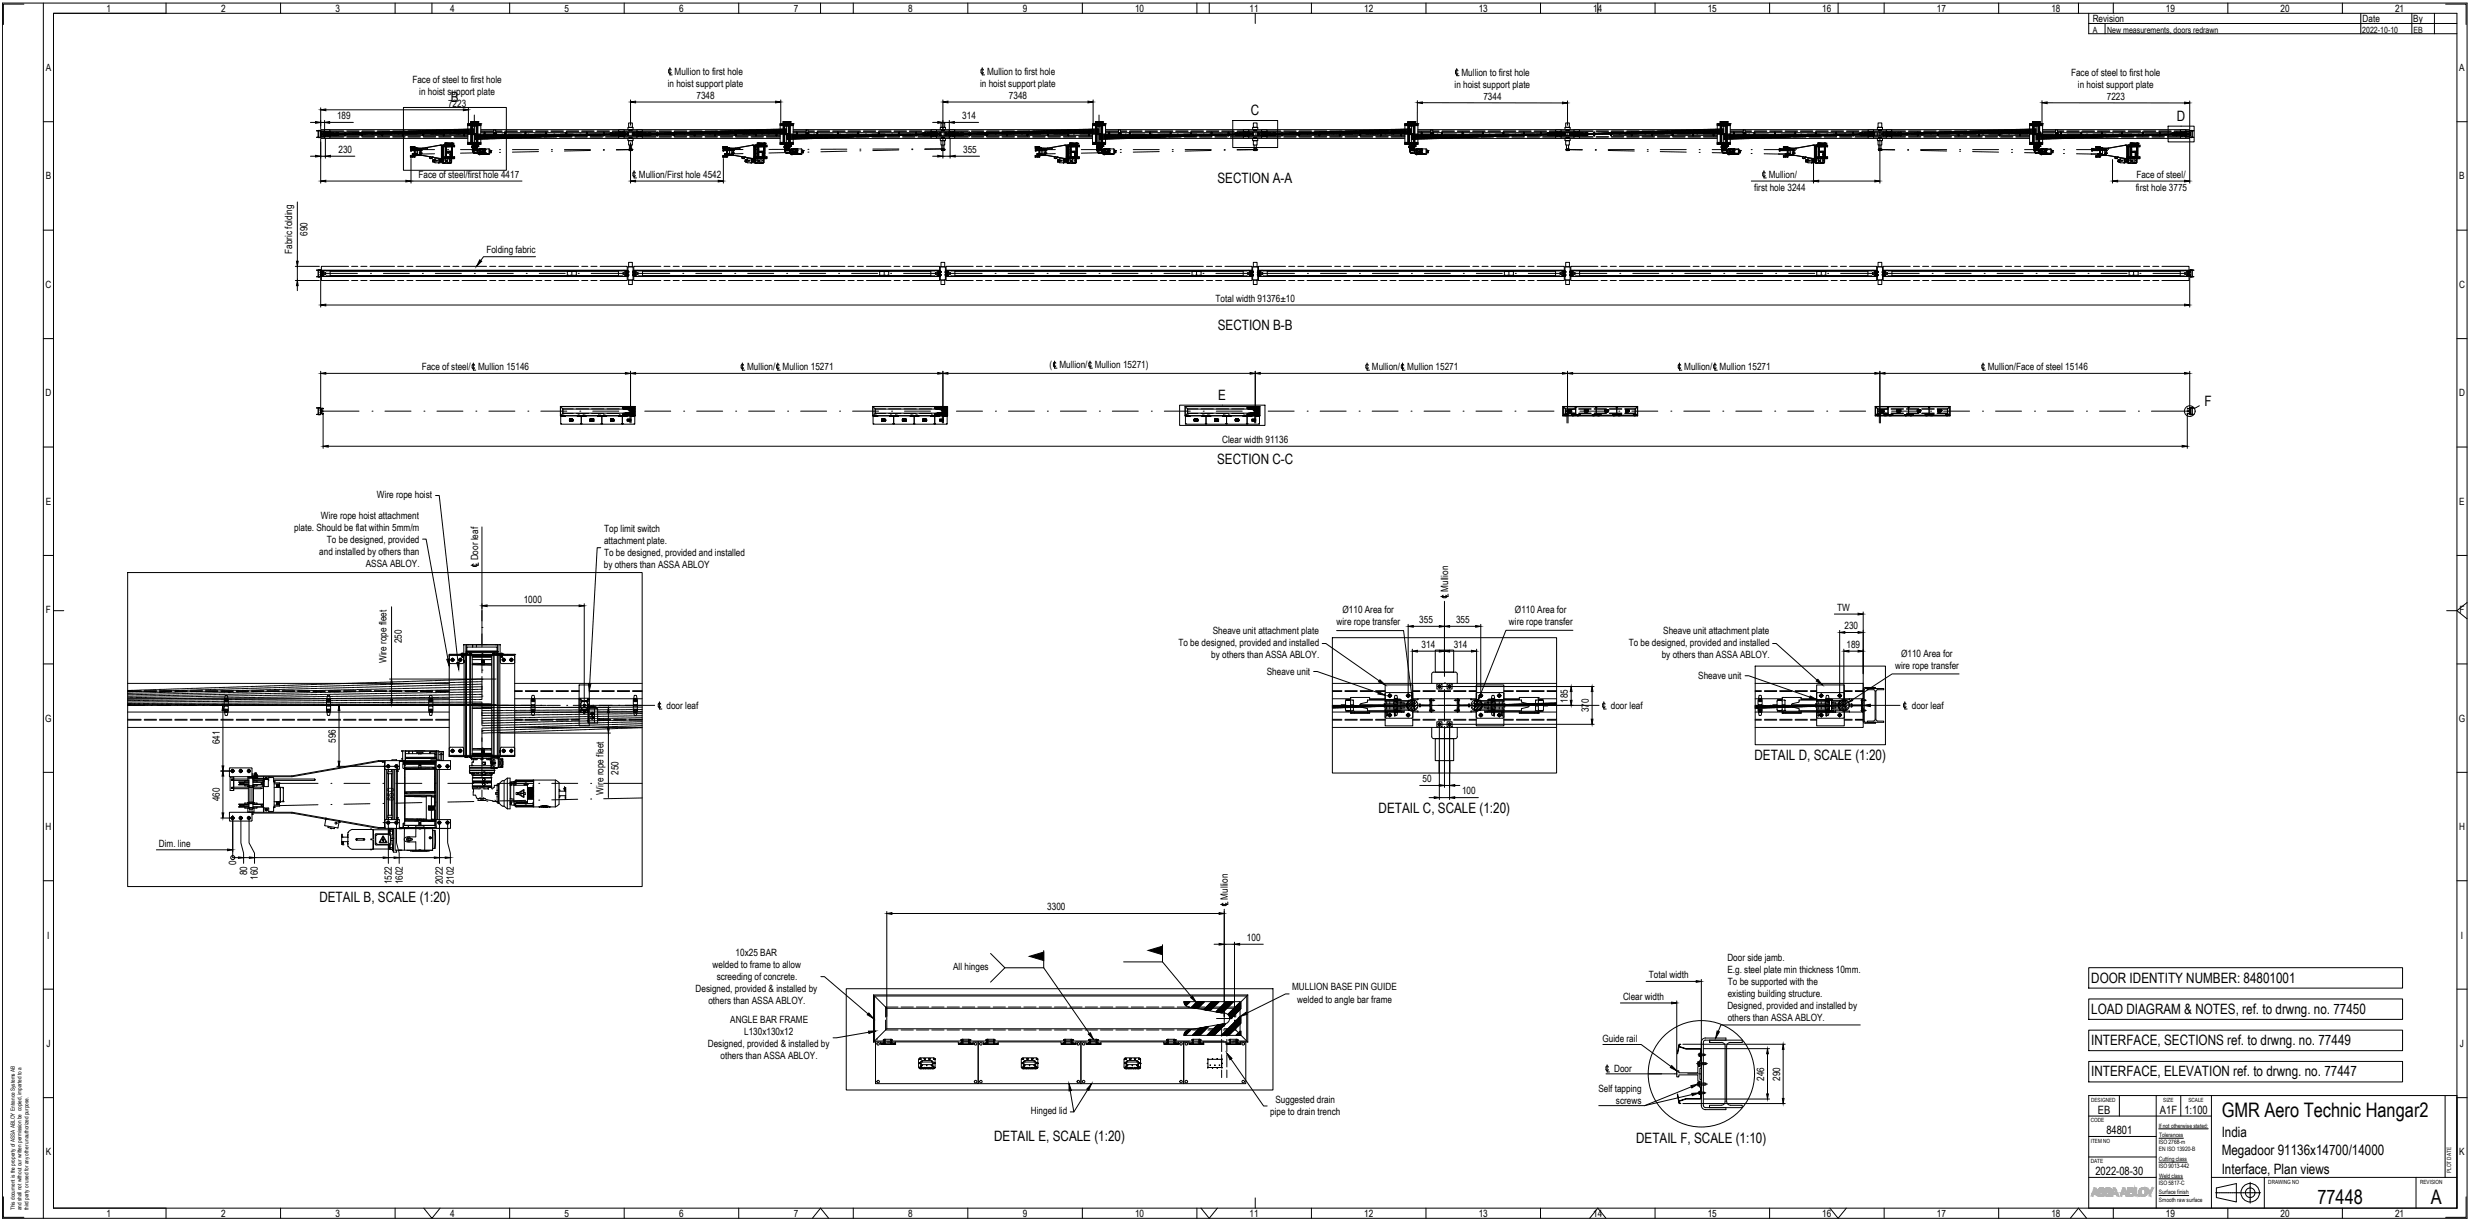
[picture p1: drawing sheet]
<svg xmlns="http://www.w3.org/2000/svg" width="1205mm" height="594mm" viewBox="0 0 1205 594" stroke-linecap="round" stroke-linejoin="round" font-family="sans-serif">
<defs><g id="words">
<g font-size="9.8">
<text x="1083" y="545">GMR Aero Technic Hangar2</text>
<text x="1130" y="587">77448</text>
<text x="1185" y="587">A</text>
</g>
<g font-size="7">
<text x="220" y="50">B</text>
<text x="610" y="56">C</text>
<text x="1061" y="59">D</text>
<text x="594" y="89">SECTION A-A</text>
<text x="594" y="161">SECTION B-B</text>
<text x="594" y="195">E</text>
<text x="1075" y="198">F</text>
<text x="593" y="226">SECTION C-C</text>
<text x="855" y="370">DETAIL D, SCALE (1:20)</text>
<text x="672" y="396">DETAIL C, SCALE (1:20)</text>
<text x="156" y="440">DETAIL B, SCALE (1:20)</text>
<text x="1019" y="479">DOOR IDENTITY NUMBER: 84801001</text>
<text x="1019" y="494">LOAD DIAGRAM &amp; NOTES, ref. to drwng. no. 77450</text>
<text x="1019" y="509">INTERFACE, SECTIONS ref. to drwng. no. 77449</text>
<text x="1019" y="525">INTERFACE, ELEVATION ref. to drwng. no. 77447</text>
<text x="485" y="556">DETAIL E, SCALE (1:20)</text>
<text x="798" y="557">DETAIL F, SCALE (1:10)</text>
<text x="1083" y="554">India</text>
<text x="1083" y="563">Megadoor 91136x14700/14000</text>
<text x="1083" y="572">Interface, Plan views</text>
</g>
<g font-size="5.6">
<text x="1023" y="543">EB</text>
<text x="1053" y="543">A1F</text>
<text x="1065" y="543">1:100</text>
<text x="1027" y="553">84801</text>
<text x="1022" y="573">2022-08-30</text>
</g>
<g font-size="4.9">
<text x="52" y="6">1</text>
<text x="108" y="6">2</text>
<text x="164" y="6">3</text>
<text x="219" y="6">4</text>
<text x="275" y="6">5</text>
<text x="331" y="6">6</text>
<text x="387" y="6">7</text>
<text x="443" y="6">8</text>
<text x="499" y="6">9</text>
<text x="553" y="6">10</text>
<text x="609" y="6">11</text>
<text x="665" y="6">12</text>
<text x="721" y="6">13</text>
<text x="777" y="6">14</text>
<text x="833" y="6">15</text>
<text x="888" y="6">16</text>
<text x="944" y="6">17</text>
<text x="1000" y="6">18</text>
<text x="1056" y="6">19</text>
<text x="1112" y="6">20</text>
<text x="1168" y="6">21</text>
<text x="1020" y="11">Revision</text>
<text x="1152" y="11">Date</text>
<text x="1176" y="11">By</text>
<text x="22" y="35">A</text>
<text x="1199" y="35">A</text>
<text x="201" y="40">Face of steel to first hole</text>
<text x="329" y="37">Mullion to first hole</text>
<text x="481" y="37">Mullion to first hole</text>
<text x="712" y="37">Mullion to first hole</text>
<text x="1010" y="37">Face of steel to first hole</text>
<text x="204" y="46">in hoist support plate</text>
<text x="326" y="42">in hoist support plate</text>
<text x="478" y="42">in hoist support plate</text>
<text x="709" y="43">in hoist support plate</text>
<text x="1013" y="43">in hoist support plate</text>
<text x="218" y="52">7223</text>
<text x="340" y="48">7348</text>
<text x="492" y="48">7348</text>
<text x="723" y="49">7344</text>
<text x="1027" y="49">7223</text>
<text x="164" y="58">189</text>
<text x="469" y="58">314</text>
<text x="165" y="75">230</text>
<text x="470" y="75">355</text>
<text x="22" y="87">B</text>
<text x="204" y="87">Face of steel/first hole 4417</text>
<text x="311" y="87">Mullion/First hole 4542</text>
<text x="862" y="87">Mullion/</text>
<text x="1041" y="87">Face of steel/</text>
<text x="1199" y="87">B</text>
<text x="855" y="93">first hole 3244</text>
<text x="1041" y="93">first hole 3775</text>
<text x="150" y="115" transform="rotate(-90 150 115)">690</text>
<text x="142" y="124" transform="rotate(-90 142 124)">Fabric folding</text>
<text x="237" y="123">Folding fabric</text>
<text x="22" y="140">C</text>
<text x="1199" y="140">C</text>
<text x="593" y="147">Total width 91376±10</text>
<text x="512" y="179">(</text>
<text x="516" y="179">Mullion/</text>
<text x="534" y="179">Mullion 15271)</text>
<text x="206" y="180">Face of steel/</text>
<text x="233" y="180">Mullion 15146</text>
<text x="364" y="180">Mullion/</text>
<text x="382" y="180">Mullion 15271</text>
<text x="669" y="180">Mullion/</text>
<text x="686" y="180">Mullion 15271</text>
<text x="821" y="180">Mullion/</text>
<text x="838" y="180">Mullion 15271</text>
<text x="969" y="180">Mullion/Face of steel 15146</text>
<text x="22" y="193">D</text>
<text x="1199" y="193">D</text>
<text x="596" y="216">Clear width 91136</text>
<text x="184" y="243">Wire rope hoist</text>
<text x="22" y="246">E</text>
<text x="1199" y="246">E</text>
<text x="156" y="253">Wire rope hoist attachment</text>
<text x="143" y="259">plate. Should be flat within 5mm/m</text>
<text x="295" y="259">Top limit switch</text>
<text x="159" y="264">To be designed, provided</text>
<text x="294" y="265">attachment plate.</text>
<text x="156" y="270">and installed by others than</text>
<text x="233" y="273" transform="rotate(-90 233 273)">Door leaf</text>
<text x="295" y="271">To be designed, provided and installed</text>
<text x="178" y="276">ASSA ABLOY.</text>
<text x="294" y="277">by others than ASSA ABLOY</text>
<text x="255" y="294">1000</text>
<text x="706" y="288" transform="rotate(-90 706 288)">Mullion</text>
<text x="22" y="299">F</text>
<text x="654" y="299">Ø110 Area for</text>
<text x="739" y="299">Ø110 Area for</text>
<text x="896" y="298">TW</text>
<text x="1199" y="299">F</text>
<text x="652" y="305">wire rope transfer</text>
<text x="692" y="304">355</text>
<text x="710" y="304">355</text>
<text x="736" y="305">wire rope transfer</text>
<text x="591" y="309">Sheave unit attachment plate</text>
<text x="811" y="309">Sheave unit attachment plate</text>
<text x="899" y="307">230</text>
<text x="196" y="313" transform="rotate(-90 196 313)">250</text>
<text x="574" y="315">To be designed, provided and installed</text>
<text x="693" y="316">314</text>
<text x="709" y="316">314</text>
<text x="794" y="315">To be designed, provided and installed</text>
<text x="900" y="316">189</text>
<text x="188" y="323" transform="rotate(-90 188 323)">Wire rope fleet</text>
<text x="591" y="321">by others than ASSA ABLOY.</text>
<text x="810" y="321">by others than ASSA ABLOY.</text>
<text x="927" y="320">Ø110 Area for</text>
<text x="618" y="329">Sheave unit</text>
<text x="924" y="326">wire rope transfer</text>
<text x="828" y="331">Sheave unit</text>
<text x="325" y="346">door leaf</text>
<text x="764" y="343" transform="rotate(-90 764 343)">185</text>
<text x="775" y="347" transform="rotate(-90 775 347)">370</text>
<text x="785" y="346">door leaf</text>
<text x="932" y="346">door leaf</text>
<text x="22" y="352">G</text>
<text x="1199" y="352">G</text>
<text x="107" y="363" transform="rotate(-90 107 363)">641</text>
<text x="164" y="362" transform="rotate(-90 164 362)">596</text>
<text x="302" y="378" transform="rotate(-90 302 378)">250</text>
<text x="693" y="381">50</text>
<text x="294" y="387" transform="rotate(-90 294 387)">Wire rope fleet</text>
<text x="713" y="387">100</text>
<text x="107" y="390" transform="rotate(-90 107 390)">460</text>
<text x="192" y="390" transform="rotate(-90 192 390)">550</text>
<text x="22" y="405">H</text>
<text x="1199" y="405">H</text>
<text x="77" y="413">Dim. line</text>
<text x="115" y="421" transform="rotate(-90 115 421)">0</text>
<text x="120" y="426" transform="rotate(-90 120 426)">80</text>
<text x="126" y="429" transform="rotate(-90 126 429)">160</text>
<text x="191" y="431" transform="rotate(-90 191 431)">1522</text>
<text x="196" y="431" transform="rotate(-90 196 431)">1602</text>
<text x="216" y="431" transform="rotate(-90 216 431)">2022</text>
<text x="221" y="431" transform="rotate(-90 221 431)">2102</text>
<text x="511" y="444">3300</text>
<text x="599" y="438" transform="rotate(-90 599 438)">Mullion</text>
<text x="23" y="457">I</text>
<text x="608" y="459">100</text>
<text x="1200" y="457">I</text>
<text x="359" y="466">10x25 BAR</text>
<text x="347" y="472">welded to frame to allow</text>
<text x="465" y="473">All hinges</text>
<text x="842" y="469">Door side jamb.</text>
<text x="349" y="478">screeding of concrete.</text>
<text x="804" y="477">Total width</text>
<text x="842" y="474">E.g. steel plate min thickness 10mm.</text>
<text x="339" y="484">Designed, provided &amp; installed by</text>
<text x="630" y="483">MULLION BASE PIN GUIDE</text>
<text x="842" y="480">To be supported with the</text>
<text x="345" y="489">others than ASSA ABLOY.</text>
<text x="632" y="489">welded to angle bar frame</text>
<text x="791" y="487">Clear width</text>
<text x="842" y="492">Designed, provided and installed by</text>
<text x="842" y="486">existing building structure.</text>
<text x="842" y="498">others than ASSA ABLOY.</text>
<text x="356" y="499">ANGLE BAR FRAME</text>
<text x="363" y="505">L130x130x12</text>
<text x="781" y="508">Guide rail</text>
<text x="23" y="510">J</text>
<text x="345" y="510">Designed, provided &amp; installed by</text>
<text x="1199" y="510">J</text>
<text x="351" y="516">others than ASSA ABLOY.</text>
<text x="787" y="522">Door</text>
<text x="860" y="527" transform="rotate(-90 860 527)">246</text>
<text x="868" y="527" transform="rotate(-90 868 527)">290</text>
<text x="779" y="532">Self tapping</text>
<text x="622" y="537">Suggested drain</text>
<text x="788" y="538">screws</text>
<text x="503" y="543">Hinged lid</text>
<text x="619" y="543">pipe to drain trench</text>
<text x="22" y="563">K</text>
<text x="1199" y="563">K</text>
<text x="52" y="593">1</text>
<text x="108" y="593">2</text>
<text x="164" y="593">3</text>
<text x="219" y="593">4</text>
<text x="275" y="593">5</text>
<text x="331" y="593">6</text>
<text x="387" y="593">7</text>
<text x="443" y="593">8</text>
<text x="499" y="593">9</text>
<text x="553" y="593">10</text>
<text x="609" y="593">11</text>
<text x="665" y="593">12</text>
<text x="721" y="593">13</text>
<text x="777" y="593">14</text>
<text x="833" y="593">15</text>
<text x="888" y="593">16</text>
<text x="944" y="593">17</text>
<text x="1000" y="593">18</text>
<text x="1056" y="593">19</text>
<text x="1112" y="593">20</text>
<text x="1168" y="593">21</text>
</g>
<g font-size="4.2">
<text x="1020" y="16">A</text>
<text x="1027" y="16">New measurements, doors redrawn</text>
<text x="1152" y="16">2022-10-10</text>
<text x="1177" y="16">EB</text>
</g>
<g font-size="2.9">
<text x="1052" y="550">If not otherwise stated:</text>
<text x="1052" y="558">ISO 2768-m</text>
<text x="1053" y="554">Tolerances</text>
<text x="1052" y="561">EN ISO 13920-B</text>
<text x="1052" y="569">ISO 9013-442</text>
<text x="1052" y="566">Cutting class</text>
<text x="1053" y="574">Weld class</text>
<text x="1052" y="577">ISO 5817-C</text>
<text x="1052" y="582">Surface finish</text>
<text x="1052" y="586">Smooth raw surface</text>
</g>
<g font-size="2.8">
<text x="1019" y="537">DESIGNED</text>
<text x="1055" y="537">SIZE</text>
<text x="1067" y="537">SCALE</text>
<text x="1019" y="547">CODE</text>
<text x="1019" y="557">ITEM NO</text>
<text x="1019" y="567">DATE</text>
<text x="1195" y="572" transform="rotate(-90 1195 572)">PLOT DATE</text>
<text x="1106" y="577">DRAWING NO</text>
<text x="1180" y="577">REVISION</text>
<text x="7" y="590" transform="rotate(-90 7 590)">This document is the property of ASSA ABLOY Entrance Systems AB</text>
<text x="10" y="590" transform="rotate(-90 10 590)">and shall not without our written permission be copied, imparted to a</text>
<text x="14" y="590" transform="rotate(-90 14 590)">third party or used for any other unauthorized purpose.</text>
</g>
</g></defs>
<!-- layer: RAHM2 -->
<g fill="none" stroke="#000" stroke-width=".49">
<path d="M1 1h1202v593h-1202zM12 2h-10v10M21 1v593M81 1v5M137 1v5M193 1v5M211 1v5M248 1v5M304 1v5M360 1v5M400 1v5M416 1v5"/>
<path d="M472 1v5M528 1v5M583 1v5M589 1v5M612 6v5M639 1v5M695 1v5M751 1v5M779 1v5M807 1v5M863 1v5M896 1v5"/>
<path d="M919 1v5M974 1v5M1013 1v5M1030 1v5M1086 1v5M1142 1v5M1192 2h10v10M21 59h5M1198 59h5M21 112h5M1198 112h5M21 165h5"/>
<path d="M1198 165h5M21 218h5M1198 218h5M21 271h5M1198 271h5M26 298h5M1193 298h5l5 4M1203 294l-5 4M21 324h5M1198 324h5M21 376h5M1198 376h5"/>
<path d="M21 429h5M1198 429h5M21 482h5M1198 482h5M21 535h5v54h1172v-583h-1172v583h55v5M1198 535h5M2 583v10h10M137 589v5M193 589v5M207 589l4 5 4-5M248 589v5M304 589v5"/>
<path d="M360 589v5M396 594l4-5 4 5M416 589v5M472 589v5M528 589v5M583 589v5M585 589l4 5 4-5M612 584v5M639 589v5M695 589v5M751 589v5M775 594l4-5 4 5"/>
<path d="M807 589v5M863 589v5M892 589l4 5 4-5M919 589v5M974 589v5M1009 594l4-5 4 5M1030 589v5M1086 589v5M1142 589v5M1202 583v10h-10"/>
</g>
<!-- layer: RAHM5 -->
<g fill="none" stroke="#000" stroke-width=".49">
<path d="M1018 534h180v55h-180zM1033 534v10M1051 534v55M1063 534v10M1078 534v55M1192 534v40M1018 544h60M1018 554h33M1052 550h24M1053 555h11M1018 574h33M1018 564h33"/>
<path d="M1052 566h14M1053 575h11M1078 574h120M1080 579l10-2v9l-10-2zM1097 576v4M1104 574v15M1178 574v15M1052 583h15M1080 581h22M1097 581v1M1097 582v4"/>
<circle cx="1097" cy="581" r="5"/>
<circle cx="1097" cy="581" r="2.3"/>
</g>
<!-- layer: RAHM2 -->
<g fill="#b2b2b2" stroke="#b2b2b2" stroke-width=".49">
<path d="M1044 579h1z"/>
<path d="M1041 579h1z"/>
<path d="M1045 580h1z"/>
<path d="M1044 583h1z"/>
<path d="M1035 579h1z"/>
<path d="M1039 581h1z"/>
<path d="M1040 582h1z"/>
<path d="M1039 582h2z"/>
<path d="M1024 579h1z"/>
<path d="M1027 579h1z"/>
<path d="M1031 581h1z"/>
<path d="M1025 582h2z"/>
<path d="M1049 579v1l1-1zM1049 579v1h-1z"/>
<path d="M1046 579l2 1-1-1zM1046 579l2 1h-1z"/>
<path d="M1047 580l2 1v-1zM1047 580l2 1h-1z"/>
<path d="M1048 581h1zM1048 581h1z"/>
<path d="M1048 581l1 2v-2zM1048 581l1 2h-1z"/>
<path d="M1044 579h1zM1044 579h1z"/>
<path d="M1044 579h1zM1044 579h1z"/>
<path d="M1044 579h1zM1044 579h1z"/>
<path d="M1044 579h2zM1044 579h2z"/>
<path d="M1044 579h2zM1044 579h2z"/>
<path d="M1044 579h2zM1044 579h2z"/>
<path d="M1044 579h2zM1044 579h2z"/>
<path d="M1044 579h2zM1043 579h3z"/>
<path d="M1043 579h3zM1043 579h3z"/>
<path d="M1043 579h3zM1043 579h3z"/>
<path d="M1043 579l3 1zM1043 579l3 1z"/>
<path d="M1043 580h2zM1043 580h2z"/>
<path d="M1045 580h1zM1045 580h1z"/>
<path d="M1043 580h2zM1043 580h2z"/>
<path d="M1045 580h1zM1045 580h1z"/>
<path d="M1043 580h2zM1043 580h2z"/>
<path d="M1045 580h1zM1045 580h1z"/>
<path d="M1043 580h2zM1043 580h2z"/>
<path d="M1045 580h1zM1045 580h1z"/>
<path d="M1043 580h1zM1043 580h2z"/>
<path d="M1045 580h1zM1045 580h1z"/>
<path d="M1043 580h1zM1043 580h1z"/>
<path d="M1045 580h1zM1045 580h1z"/>
<path d="M1043 580h1zM1043 580h1zM1043 580h1zM1043 580h1z"/>
<path d="M1045 580h1zM1045 580h1z"/>
<path d="M1043 580h1zM1043 580h1z"/>
<path d="M1045 580h1zM1045 580h1z"/>
<path d="M1043 580h1zM1043 580h1z"/>
<path d="M1045 580h1zM1045 580h1z"/>
<path d="M1043 580h1zM1043 580h1z"/>
<path d="M1045 580h1zM1045 580h1zM1045 580h1z"/>
<path d="M1043 580h1zM1043 580h1z"/>
<path d="M1045 580h1zM1045 580h1z"/>
<path d="M1043 580h1zM1043 580h1z"/>
<path d="M1045 580h1zM1045 580h1z"/>
<path d="M1043 580h1zM1043 580h1z"/>
<path d="M1045 580h1zM1045 580h1z"/>
<path d="M1043 580h1zM1043 580h1z"/>
<path d="M1045 580h1zM1045 580h1z"/>
<path d="M1043 580h1zM1043 580h1z"/>
<path d="M1046 580h1zM1046 580h1z"/>
<path d="M1043 580h1zM1043 580h1z"/>
<path d="M1046 580h1zM1046 580h1z"/>
<path d="M1043 580h1zM1043 580h1z"/>
<path d="M1046 580h1zM1046 580h1z"/>
<path d="M1043 580h1zM1043 580h1z"/>
<path d="M1046 580h1zM1046 580h1z"/>
<path d="M1043 580h1zM1043 580h1z"/>
<path d="M1046 580h1zM1046 580h1z"/>
<path d="M1046 580h1zM1046 580h1z"/>
<path d="M1043 580h1zM1043 580h1z"/>
<path d="M1046 580h1zM1046 580h1z"/>
<path d="M1043 580h1zM1043 580h1z"/>
<path d="M1043 580h1zM1043 580h1z"/>
<path d="M1046 580h1zM1046 580h1z"/>
<path d="M1043 580h1zM1043 580h1z"/>
<path d="M1046 580h1zM1046 580h1z"/>
<path d="M1043 580h1zM1043 580h1z"/>
<path d="M1046 580h1zM1046 580h1z"/>
<path d="M1043 580h1zM1043 580h1z"/>
<path d="M1043 580h1zM1043 580h1z"/>
<path d="M1046 580h1zM1046 580h1zM1046 580h1zM1046 580h1z"/>
<path d="M1043 580h1zM1043 580h1z"/>
<path d="M1046 580h1zM1046 580h1z"/>
<path d="M1043 580h1zM1043 580h1z"/>
<path d="M1046 580h1zM1046 580h1z"/>
<path d="M1043 580h1zM1043 580h1z"/>
<path d="M1046 580h1zM1046 580h1z"/>
<path d="M1043 580h1zM1043 580h1z"/>
<path d="M1046 580h1zM1046 580h1z"/>
<path d="M1043 580l1 1zM1043 580l1 1z"/>
<path d="M1046 580l1 1zM1046 580l1 1z"/>
<path d="M1043 581h1zM1043 581h1z"/>
<path d="M1046 581h1zM1046 581h1z"/>
<path d="M1043 581h1zM1043 581h1z"/>
<path d="M1046 581h1zM1046 581h1z"/>
<path d="M1043 581h1zM1043 581h1z"/>
<path d="M1046 581h1zM1046 581h1z"/>
<path d="M1043 581h1zM1043 581h1z"/>
<path d="M1046 581h1zM1046 581h1z"/>
<path d="M1043 581h1zM1043 581h1z"/>
<path d="M1046 581h1zM1046 581h1z"/>
<path d="M1043 581h1zM1043 581h1z"/>
<path d="M1046 581h1zM1046 581h1z"/>
<path d="M1043 581h1zM1043 581h1z"/>
<path d="M1046 581h1zM1046 581h1z"/>
<path d="M1043 581h1zM1043 581h1z"/>
<path d="M1046 581h1zM1046 581h1z"/>
<path d="M1043 581h1zM1043 581h1z"/>
<path d="M1046 581h1zM1046 581h1z"/>
<path d="M1043 581h1zM1043 581h1z"/>
<path d="M1046 581h1zM1046 581h1z"/>
<path d="M1043 581h1zM1043 581h1z"/>
<path d="M1046 581h1zM1046 581h1z"/>
<path d="M1043 581h1zM1043 581h1z"/>
<path d="M1046 581h1zM1046 581h1z"/>
<path d="M1043 581h1zM1043 581h1z"/>
<path d="M1046 581h1zM1046 581h1z"/>
<path d="M1043 581h1zM1043 581h1z"/>
<path d="M1046 581h1zM1046 581h1z"/>
<path d="M1043 581h1zM1043 581h1z"/>
<path d="M1046 581h1zM1046 581h1z"/>
<path d="M1043 581h1zM1043 581h1z"/>
<path d="M1046 581h1zM1046 581h1z"/>
<path d="M1043 581h1zM1043 581h1z"/>
<path d="M1046 581h1zM1046 581h1z"/>
<path d="M1043 581h1zM1043 581h1z"/>
<path d="M1046 581h1zM1046 581h1zM1046 581h1zM1046 581h1z"/>
<path d="M1043 581h1zM1043 581h1z"/>
<path d="M1043 581h1zM1043 581h1z"/>
<path d="M1046 581h1zM1046 581h1z"/>
<path d="M1043 581l1 1zM1043 581l1 1z"/>
<path d="M1046 581l1 1zM1046 581l1 1z"/>
<path d="M1043 582h1zM1043 582h1z"/>
<path d="M1046 582h1zM1046 582h1z"/>
<path d="M1043 582h1zM1043 582h1z"/>
<path d="M1046 582h1zM1046 582h1z"/>
<path d="M1043 582h1zM1043 582h1z"/>
<path d="M1046 582h1zM1046 582h1z"/>
<path d="M1043 582h1zM1043 582h1z"/>
<path d="M1046 582h1zM1046 582h1z"/>
<path d="M1043 582h1zM1043 582h1z"/>
<path d="M1046 582h1zM1046 582h1z"/>
<path d="M1046 582h1zM1046 582h1z"/>
<path d="M1043 582h1zM1043 582h1zM1043 582h1zM1043 582h1z"/>
<path d="M1046 582h1zM1046 582h1z"/>
<path d="M1043 582h1zM1043 582h1z"/>
<path d="M1046 582h1zM1046 582h1z"/>
<path d="M1043 582h1zM1043 582h1z"/>
<path d="M1046 582h1zM1046 582h1z"/>
<path d="M1043 582h1zM1043 582h1z"/>
<path d="M1046 582h1zM1046 582h1z"/>
<path d="M1043 582h1zM1043 582h1z"/>
<path d="M1046 582h1zM1046 582h1z"/>
<path d="M1043 582h1zM1043 582h1z"/>
<path d="M1046 582h1zM1045 582h1z"/>
<path d="M1043 582h1zM1043 582h1z"/>
<path d="M1045 582h1zM1045 582h1z"/>
<path d="M1043 582h1zM1043 582h1z"/>
<path d="M1045 582h1zM1045 582h1zM1045 582h1zM1045 582h1z"/>
<path d="M1043 582h1zM1043 582h1z"/>
<path d="M1045 582h1zM1045 582h1z"/>
<path d="M1043 582h1zM1043 582h1z"/>
<path d="M1045 582h1zM1045 582h1z"/>
<path d="M1043 582h1zM1043 582h1z"/>
<path d="M1041 579l1 3v-3zM1041 579l1 3h-1z"/>
<path d="M1043 582h1zM1042 582h2z"/>
<path d="M1041 582h1zM1041 582h1z"/>
<path d="M1041 582h3zM1041 582h3z"/>
<path d="M1045 582h1zM1045 582h1z"/>
<path d="M1041 582h3zM1041 582h3z"/>
<path d="M1045 582h1zM1045 582h1z"/>
<path d="M1041 582h3zM1041 582h3z"/>
<path d="M1045 582h1zM1045 582h1z"/>
<path d="M1041 582h3zM1041 582h3z"/>
<path d="M1045 582h1zM1045 582h1z"/>
<path d="M1041 582h4zM1041 582h4z"/>
<path d="M1045 582h1zM1045 582h1z"/>
<path d="M1041 582h4zM1041 582h4z"/>
<path d="M1045 582h1zM1045 582h1z"/>
<path d="M1041 582h4zM1041 582h4z"/>
<path d="M1045 582h1zM1045 582h1z"/>
<path d="M1041 582h4zM1041 582h4z"/>
<path d="M1045 582h1zM1045 582h1z"/>
<path d="M1045 582h1zM1045 582h1z"/>
<path d="M1041 582h4zM1041 582h4z"/>
<path d="M1045 582h1zM1045 582h1z"/>
<path d="M1041 582h4zM1041 582h4z"/>
<path d="M1041 582h5zM1041 582h5zM1041 582h5zM1041 582h5z"/>
<path d="M1043 582h3zM1043 582l3 1z"/>
<path d="M1044 583h2zM1044 583h2z"/>
<path d="M1044 583h2zM1044 583h2z"/>
<path d="M1044 583h2zM1044 583h2z"/>
<path d="M1044 583h2zM1044 583h1z"/>
<path d="M1041 582l2 1v-1zM1041 582l2 1h-2z"/>
<path d="M1044 583h1zM1044 583h1z"/>
<path d="M1044 583h1zM1044 583h1z"/>
<path d="M1044 583h1zM1044 583h1z"/>
<path d="M1037 579h2zM1037 579h2z"/>
<path d="M1037 579h2zM1037 579h2z"/>
<path d="M1037 579h3zM1037 579h3z"/>
<path d="M1037 579h3zM1037 579h3z"/>
<path d="M1037 579h3zM1037 579h3z"/>
<path d="M1037 579h3zM1037 579h3z"/>
<path d="M1037 579h3zM1037 579h3z"/>
<path d="M1037 579h3zM1037 579h3z"/>
<path d="M1037 579l3 1zM1037 579l3 1zM1037 580h3zM1037 580h3z"/>
<path d="M1037 580h1zM1037 580h2z"/>
<path d="M1039 580h1zM1039 580h1z"/>
<path d="M1039 580h1zM1039 580h1z"/>
<path d="M1039 580h1zM1039 580h1z"/>
<path d="M1039 580h1zM1039 580h1z"/>
<path d="M1039 580h1zM1039 580h1zM1039 580h1zM1039 580h1z"/>
<path d="M1039 580h1zM1039 580h1z"/>
<path d="M1035 579l1 1v-1zM1035 579l1 1h-1z"/>
<path d="M1039 580h1zM1039 580h1z"/>
<path d="M1039 580h1zM1039 580h1z"/>
<path d="M1039 580h1zM1039 580h1z"/>
<path d="M1039 580h1zM1039 580h1zM1039 580h1zM1039 580h1z"/>
<path d="M1039 580h1zM1039 580h1z"/>
<path d="M1039 580l1 1zM1039 581h1zM1039 581h1z"/>
<path d="M1037 580l1 1v-1zM1037 580l1 1h-1z"/>
<path d="M1039 581h1zM1038 581h2z"/>
<path d="M1037 581h1zM1037 581h1z"/>
<path d="M1037 581h3zM1037 581h3z"/>
<path d="M1037 581h3zM1037 581h3z"/>
<path d="M1037 581h3zM1037 581h3zM1037 581h3zM1037 581h3z"/>
<path d="M1037 581h3zM1037 581h3z"/>
<path d="M1037 581h3zM1037 581h3z"/>
<path d="M1037 581h3zM1037 581h3z"/>
<path d="M1037 581h3zM1037 581h3z"/>
<path d="M1039 581h1zM1039 581h1z"/>
<path d="M1037 581h1zM1037 581h2z"/>
<path d="M1039 581h1zM1039 581h1z"/>
<path d="M1039 581h1zM1039 581h1zM1039 581h1zM1039 581h1z"/>
<path d="M1039 581h2zM1039 581h2z"/>
<path d="M1039 581h2zM1039 581h2z"/>
<path d="M1040 581h1zM1040 581h1z"/>
<path d="M1040 581h1zM1040 581h1zM1040 581h1zM1040 581h1z"/>
<path d="M1035 580l2 1-1-1zM1035 580l2 1h-1z"/>
<path d="M1035 580v1v-1zM1035 580v1h-1z"/>
<path d="M1040 581h1zM1040 581h1z"/>
<path d="M1040 581h1zM1040 581h1z"/>
<path d="M1040 581l1 1zM1040 581l1 1z"/>
<path d="M1040 582h1zM1040 582h1z"/>
<path d="M1040 582h1zM1040 582h1z"/>
<path d="M1040 582h1zM1040 582h1z"/>
<path d="M1040 582h1zM1040 582h1z"/>
<path d="M1040 582h1zM1040 582h1z"/>
<path d="M1040 582h1zM1040 582h1z"/>
<path d="M1034 581l3 1v-1zM1034 581l3 1h-3z"/>
<path d="M1035 582h2zM1035 582h2z"/>
<path d="M1040 582h1zM1040 582h1zM1040 582h1z"/>
<path d="M1040 582h1zM1040 582h1z"/>
<path d="M1040 582h1zM1040 582h1z"/>
<path d="M1040 582h1zM1039 582h2z"/>
<path d="M1039 582h2zM1039 582h2zM1039 582h2zM1039 582h2z"/>
<path d="M1039 582h2zM1039 582h2zM1039 582h2z"/>
<path d="M1037 581l1 1v-1zM1037 581l1 1h-1z"/>
<path d="M1039 582h2zM1038 582h3z"/>
<path d="M1037 582h1zM1037 582h1z"/>
<path d="M1037 582h4zM1037 582h3z"/>
<path d="M1037 582h3zM1037 582l3 1z"/>
<path d="M1036 582l1 1zM1036 582l1 1z"/>
<path d="M1037 583h3zM1037 583h3z"/>
<path d="M1036 583h1zM1036 583h1z"/>
<path d="M1036 583h4zM1036 583h4z"/>
<path d="M1036 583h4zM1036 583h4z"/>
<path d="M1036 583h4zM1036 583h4z"/>
<path d="M1036 583h4zM1036 583h3z"/>
<path d="M1036 583h3zM1036 583h3zM1036 583h3z"/>
<path d="M1034 582v1l1-1zM1034 582v1h-1z"/>
<path d="M1024 579h1zM1024 579h1z"/>
<path d="M1027 579h1zM1027 579h1z"/>
<path d="M1024 579h1zM1024 579h1z"/>
<path d="M1027 579h1zM1027 579h1z"/>
<path d="M1024 579h1zM1024 579h1z"/>
<path d="M1027 579h1zM1027 579h1z"/>
<path d="M1024 579h1zM1024 579h1z"/>
<path d="M1027 579h1zM1027 579h1z"/>
<path d="M1024 579h1zM1024 579h1z"/>
<path d="M1027 579h2zM1027 579h2z"/>
<path d="M1024 579h2zM1023 579h3z"/>
<path d="M1027 579h2zM1027 579h2z"/>
<path d="M1023 579h3zM1023 579h3z"/>
<path d="M1027 579h2zM1026 579h3z"/>
<path d="M1023 579h3zM1023 579h3z"/>
<path d="M1026 579h3zM1026 579h3z"/>
<path d="M1023 579h3zM1023 579h3z"/>
<path d="M1026 579h3zM1026 579h3z"/>
<path d="M1023 579h3zM1023 579h3z"/>
<path d="M1026 579h3zM1026 579h3z"/>
<path d="M1023 579h3zM1023 579h3z"/>
<path d="M1026 579h3zM1026 579h3z"/>
<path d="M1023 579h3zM1023 579h3z"/>
<path d="M1026 579h3zM1026 579h3z"/>
<path d="M1028 579h1zM1028 579h1z"/>
<path d="M1026 579h2zM1026 579h2z"/>
<path d="M1023 579h3zM1023 579h3z"/>
<path d="M1026 579h2zM1026 579l1 1z"/>
<path d="M1024 579l2 1zM1024 579l2 1z"/>
<path d="M1023 579h1zM1023 579l1 1zM1023 580h1zM1023 580h1z"/>
<path d="M1026 580h1zM1026 580h1z"/>
<path d="M1023 580h1zM1023 580h1z"/>
<path d="M1028 579l1 1zM1028 579l1 1z"/>
<path d="M1024 580h2zM1024 580h2z"/>
<path d="M1026 580h1zM1026 580h1z"/>
<path d="M1023 580h1zM1023 580h1z"/>
<path d="M1026 580h1zM1026 580h1z"/>
<path d="M1023 580h1zM1023 580h1z"/>
<path d="M1028 580h1zM1028 580h1z"/>
<path d="M1025 580h1zM1025 580h1z"/>
<path d="M1026 580h1zM1026 580h1z"/>
<path d="M1023 580h1zM1023 580h1z"/>
<path d="M1028 580h1zM1028 580h1z"/>
<path d="M1025 580h1zM1025 580h1zM1025 580h1zM1025 580h1z"/>
<path d="M1028 580h1zM1028 580h1z"/>
<path d="M1026 580h1zM1026 580h1z"/>
<path d="M1023 580h1zM1023 580h1z"/>
<path d="M1028 580h1zM1028 580h1z"/>
<path d="M1025 580h1zM1025 580h1z"/>
<path d="M1026 580h1zM1026 580h1z"/>
<path d="M1023 580h1zM1023 580h1z"/>
<path d="M1026 580h1zM1026 580h1z"/>
<path d="M1023 580h1zM1023 580h1z"/>
<path d="M1028 580h1zM1028 580h1z"/>
<path d="M1025 580h1zM1025 580h1z"/>
<path d="M1026 580h1zM1026 580h1z"/>
<path d="M1023 580h1zM1023 580h1z"/>
<path d="M1025 580h1zM1025 580h1z"/>
<path d="M1028 580h1zM1028 580h1zM1028 580h1zM1028 580h1z"/>
<path d="M1025 580h1zM1025 580h1z"/>
<path d="M1026 580h1zM1026 580h1z"/>
<path d="M1023 580h1zM1023 580h1z"/>
<path d="M1026 580h1zM1026 580h1z"/>
<path d="M1023 580h1zM1023 580h1z"/>
<path d="M1030 579l2 1-1-1zM1030 579l2 1h-2z"/>
<path d="M1021 579l1 1v-1zM1021 579l1 1h-1z"/>
<path d="M1028 580h1zM1028 580h1z"/>
<path d="M1025 580h1zM1025 580h1z"/>
<path d="M1026 580h1zM1026 580h1z"/>
<path d="M1023 580h1zM1023 580h1z"/>
<path d="M1026 580h1zM1026 580h1z"/>
<path d="M1023 580h1zM1023 580h1z"/>
<path d="M1025 580h1zM1025 580h1z"/>
<path d="M1028 580h1zM1028 580h1zM1028 580h1zM1028 580h1z"/>
<path d="M1025 580h1zM1025 580h1z"/>
<path d="M1026 580h1zM1026 580h1z"/>
<path d="M1023 580h1zM1023 580h1z"/>
<path d="M1026 580h1zM1026 580h1z"/>
<path d="M1025 580h1zM1025 580h1z"/>
<path d="M1026 580h1zM1026 580h1z"/>
<path d="M1025 580h1zM1025 580h1z"/>
<path d="M1023 580h1zM1023 580h1z"/>
<path d="M1025 580h1zM1025 580h1z"/>
<path d="M1023 580h1zM1023 580h1z"/>
<path d="M1026 580h1zM1026 580h1z"/>
<path d="M1025 580h1zM1025 580h1z"/>
<path d="M1028 580h1zM1028 580h1z"/>
<path d="M1026 580h1zM1026 580h1z"/>
<path d="M1025 580h1zM1025 580h1zM1025 580h1zM1025 580h1z"/>
<path d="M1026 580h1zM1026 580h1z"/>
<path d="M1023 580h1zM1023 580h1z"/>
<path d="M1026 580h1zM1026 580h1z"/>
<path d="M1023 580h1zM1023 580h1z"/>
<path d="M1026 580h1zM1026 580h1z"/>
<path d="M1023 580h1zM1023 580h1z"/>
<path d="M1026 580h1zM1026 580h1z"/>
<path d="M1023 580h1zM1023 580h1z"/>
<path d="M1026 580h1zM1026 580h1z"/>
<path d="M1023 580h1zM1023 580h1z"/>
<path d="M1026 580h1zM1026 580h1z"/>
<path d="M1023 580h1zM1023 580h1z"/>
<path d="M1026 580h1zM1026 580h1z"/>
<path d="M1023 580h1zM1023 580h1z"/>
<path d="M1026 580h1zM1026 580h1z"/>
<path d="M1023 580h1zM1023 580h1z"/>
<path d="M1026 580h1zM1026 580h1z"/>
<path d="M1023 580h1zM1023 580h1z"/>
<path d="M1026 580h2zM1026 580h2z"/>
<path d="M1023 580h1zM1023 580h1z"/>
<path d="M1026 580h2zM1026 580h2z"/>
<path d="M1023 580h2zM1023 580h2z"/>
<path d="M1026 580l2 1zM1026 580l2 1z"/>
<path d="M1023 580l2 1zM1023 580l2 1z"/>
<path d="M1026 581h2zM1026 581h2z"/>
<path d="M1023 581h2zM1023 581h2z"/>
<path d="M1026 581h2zM1026 581h2z"/>
<path d="M1023 581h2zM1023 581h2z"/>
<path d="M1026 581h2zM1026 581h2z"/>
<path d="M1023 581h2zM1023 581h2z"/>
<path d="M1026 581h3zM1026 581h3z"/>
<path d="M1023 581h3zM1023 581h3z"/>
<path d="M1026 581h3zM1026 581h3z"/>
<path d="M1023 581h3zM1023 581h3z"/>
<path d="M1026 581h3zM1026 581h3z"/>
<path d="M1023 581h3zM1023 581h3z"/>
<path d="M1026 581h3zM1026 581h3z"/>
<path d="M1023 581h3zM1023 581h3z"/>
<path d="M1027 581h2zM1027 581h2z"/>
<path d="M1023 581h3zM1023 581h3z"/>
<path d="M1027 581h2zM1027 581h2z"/>
<path d="M1023 581h3zM1023 581h3z"/>
<path d="M1027 581h2zM1027 581h2z"/>
<path d="M1024 581h2zM1024 581h2z"/>
<path d="M1027 581h2zM1027 581h2z"/>
<path d="M1024 581h2zM1024 581h2z"/>
<path d="M1027 581h2zM1027 581h2z"/>
<path d="M1024 581h2zM1024 581h2z"/>
<path d="M1027 581h2zM1027 581h2z"/>
<path d="M1024 581h2zM1024 581h2z"/>
<path d="M1028 581h1zM1028 581h1z"/>
<path d="M1024 581h2zM1024 581h2z"/>
<path d="M1031 580l1 1v-1zM1031 580l1 1h-1zM1030 581h2z"/>
<path d="M1030 580v1l1-1zM1030 580v1h-1z"/>
<path d="M1021 580l2 1-1-1zM1021 580l2 1h-1z"/>
<path d="M1021 580v1v-1zM1021 580v1h-1z"/>
<path d="M1022 581h1zM1022 581h1z"/>
<path d="M1020 581h2zM1020 581h2z"/>
<path d="M1028 581h1zM1028 581h1z"/>
<path d="M1025 581h1zM1025 581h1z"/>
<path d="M1028 581h1zM1028 581h1z"/>
<path d="M1025 581h1zM1025 581h1z"/>
<path d="M1028 581h1zM1028 581h1z"/>
<path d="M1025 581h1zM1025 581h1z"/>
<path d="M1028 581l1 1zM1028 581l1 1z"/>
<path d="M1025 581l1 1zM1025 581l1 1z"/>
<path d="M1028 582h1zM1028 582h1z"/>
<path d="M1025 582h1zM1025 582h1z"/>
<path d="M1028 582h1zM1028 582h1z"/>
<path d="M1025 582h1zM1025 582h1z"/>
<path d="M1025 582h2zM1025 582h2z"/>
<path d="M1020 581l3 1zM1020 581l3 1z"/>
<path d="M1028 582h1zM1028 582h1z"/>
<path d="M1025 582h2zM1025 582h2z"/>
<path d="M1028 582h1zM1028 582h1zM1028 582h1zM1028 582h1z"/>
<path d="M1025 582h2zM1025 582h2z"/>
<path d="M1025 582h2zM1025 582h2z"/>
<path d="M1029 581l3 1zM1029 581l3 1z"/>
<path d="M1028 582h1zM1028 582h1z"/>
<path d="M1020 582h4zM1020 582h4z"/>
<path d="M1029 582h3zM1029 582h3z"/>
<path d="M1028 582h1zM1028 582h1z"/>
<path d="M1028 582h4zM1028 582h4z"/>
<path d="M1025 582h2zM1025 582h2z"/>
<path d="M1025 582h2zM1025 582h2z"/>
<path d="M1020 582h4zM1020 582h4z"/>
<path d="M1028 582h4zM1028 582h4z"/>
<path d="M1025 582h2zM1025 582h2z"/>
<path d="M1028 582h4zM1028 582h4z"/>
<path d="M1025 582h2zM1025 582h2z"/>
<path d="M1025 582h2zM1025 582h2z"/>
<path d="M1020 582h4zM1020 582h4z"/>
<path d="M1028 582h4zM1028 582h4z"/>
<path d="M1025 582h2zM1025 582h2z"/>
<path d="M1025 582h2zM1025 582h2z"/>
<path d="M1020 582h4zM1020 582h4z"/>
<path d="M1028 582h4zM1028 582h4zM1028 582h4zM1028 582h4z"/>
<path d="M1028 582h3zM1028 582h4z"/>
<path d="M1025 582h2zM1025 582h2z"/>
<path d="M1028 582h2zM1028 582h3z"/>
<path d="M1020 582h4zM1020 582h4z"/>
<path d="M1020 582h1zM1020 582h2z"/>
<path d="M1028 582h2zM1028 582h2z"/>
<path d="M1025 582h2zM1025 582h2zM1025 582h2z"/>
<path d="M1022 582h2zM1022 582h2z"/>
<path d="M1028 582h2zM1028 582h2z"/>
<path d="M1025 582h2zM1025 582h2z"/>
<path d="M1025 582h2zM1025 582h2z"/>
<path d="M1022 582h2zM1022 582h2z"/>
<path d="M1028 582h2zM1028 582h2z"/>
<path d="M1025 582h2zM1025 582h2z"/>
<path d="M1025 582h2zM1025 582h2z"/>
<path d="M1022 582h2zM1022 582h2z"/>
<path d="M1028 582h2zM1028 582h2z"/>
<path d="M1025 582h2zM1025 582h2z"/>
<path d="M1025 582h2zM1025 582h2z"/>
<path d="M1022 582h2zM1022 582h2z"/>
<path d="M1025 582h2zM1025 582h2z"/>
<path d="M1028 582h2zM1028 582h2z"/>
<path d="M1026 582h1zM1026 582h1z"/>
<path d="M1025 582h1zM1025 582h1zM1025 582h1zM1025 582h1z"/>
<path d="M1026 582h1zM1026 582h1z"/>
<path d="M1022 582h2zM1022 582h2z"/>
<path d="M1028 582h2zM1028 582h2z"/>
<path d="M1025 582h1zM1025 582h1z"/>
<path d="M1026 582h2zM1026 582h2z"/>
<path d="M1028 582h2zM1028 582h2z"/>
<path d="M1026 582h2zM1026 582h2z"/>
<path d="M1022 582h2zM1022 582h2z"/>
<path d="M1028 582h2zM1028 582h2z"/>
<path d="M1026 582h2zM1026 582h2z"/>
<path d="M1025 582h1zM1025 582h1z"/>
<path d="M1022 582h3zM1022 582h3z"/>
<path d="M1025 582h1zM1025 582h1z"/>
<path d="M1022 582h3zM1022 582h3z"/>
<path d="M1026 582h4zM1026 582h4z"/>
<path d="M1022 582h4zM1022 582h4z"/>
<path d="M1026 582h4zM1026 582l4 1z"/>
<path d="M1029 583h1zM1029 583h1z"/>
<path d="M1026 583h3zM1026 583h3z"/>
<path d="M1022 582h4zM1022 582l4 1z"/>
<path d="M1023 583h3zM1023 583h3z"/>
<path d="M1026 583h3zM1026 583h3z"/>
<path d="M1027 583h2zM1027 583h2z"/>
<path d="M1023 583h3zM1023 583h3z"/>
<path d="M1023 583h3zM1023 583h3z"/>
<path d="M1027 583h2zM1027 583h1z"/>
<path d="M1023 583h3zM1023 583h2z"/>
<path d="M1027 583h1zM1027 583h1z"/>
<path d="M1024 583h1zM1024 583h1z"/>
<path d="M1029 583h1zM1029 583h1z"/>
<path d="M1022 583h1zM1022 583h1z"/>
<path d="M1020 582v1l1-1zM1020 582v1h-1z"/>
<path d="M1032 582l1 1-1-1zM1032 582l1 1h-1z"/>
<path d="M1027 583h1zM1027 583h1z"/>
<path d="M1024 583h1zM1024 583h1z"/>
<path d="M1027 583h1zM1027 583h1z"/>
<path d="M1024 583h1zM1024 583h1z"/>
<path d="M1027 583h1zM1027 583h1z"/>
<path d="M1024 583h1zM1024 583h1z"/>
</g>
<!-- layer: assembly-AM_2 -->
<path d="M601 59h22v13h-22zM612 59h.1M1057 61h13v8h-13zM1063 61h.1M575 197h42v10h-42zM596 197h.1" fill="none" stroke="#000" stroke-width=".49"/>
<!-- layer: megadoor-AM_5 -->
<g fill="none" stroke="#000" stroke-width=".49">
<path d="M156 66h.1M156 65h.1M306 66h.1M306 65h.1M308 66h1M308 65h1M458 66h1M458 65h1M461 66h.1M461 65h.1M611 66h.1M611 65h.1"/>
<path d="M613 66h.1M613 65h.1M763 66h.1M763 65h.1M765 66h.1M765 65h.1M1067 66h1M1067 65h1M145 98v29M144 137h12M144 130h12M145 130v7"/>
<path d="M145 139v3M156 134h.1M156 133h.1M156 132h.1M261 125h-25l-2 2M1067 134h1M1067 132h1M1067 133h1M231 177v3h1M231 178h-1v1l1 1v-1M362 177v3h1M363 178h-1l-1 1 1 1 1-1"/>
<path d="M379 177v3h1M380 178h-1v1v1l1-1M514 176v3h1M515 177h-1v1v1l1-1M531 176v3h2M532 177h-1v1v1l1-1M666 178v1M666 178v-1l1 1M666 179v1l1-1M666 177v3h2M684 177v3h1M684 178h-1v1l1 1v-1"/>
<path d="M819 177v3h1M819 178h-1v1l1 1v-1M836 177v3h1M837 178h-1l-1 1 1 1 1-1M967 177v3h1M967 178h-1v1l1 1v-1M156 200h.1M156 181v18M159 182h146M307 181v18M310 182h147M460 181v18"/>
<path d="M462 182h147M612 181v18M614 182h148M764 181v18M767 182h147M916 181v18M919 182h146M1067 181l1 18M1067 200h1M156 201h.1M158 201v17M160 217h904"/>
<path d="M1066 201v17M1067 201h1M212 241h2l9 82M704 291h1M704 290l-1 1h1M704 293v11M705 290v1M706 290v1h-4M640 327h2l30 11M703 335h74M766 337v4M776 337v13"/>
<path d="M851 329h1l30 11M702 354v36M703 353h74M704 354v30M705 344h62M707 354v36M692 383h10M697 389h2M702 389h5M704 383h3M709 389h12M709 383h3"/>
<path d="M599 440v1h-4M432 444v51M435 445h159M596 440v1h2l-1-1M597 443v16M597 444v51M602 459v36M483 465l7 7-7 7M490 472h19M509 472l22 32M509 463v9M548 469h19"/>
<path d="M567 469l14 17M567 460v9M592 460h2M597 460h5M604 460h12M628 484h-1l-19 10M790 489h25M817 488v36M600 516l16 23h2M781 509h19l15 11M783 519v3h2M522 532l1 10"/>
<path d="M530 531l-7 11h-1M783 523h33M784 520h-1v1v1l1-1M825 530l-23 9M825 533l-23 6h-23"/>
</g>
<g fill="#000" stroke="#000" stroke-width=".49">
<path d="M145 137v2zM145 127v3zM234 127h1l-3 3zM156 182h3zM305 182h2h-2zM307 182h3zM457 182h3h-3zM460 182h2zM609 182h3h-3zM612 182h2zM762 182h2h-2zM764 182h3z"/>
<path d="M914 182h2h-2zM916 182h3zM1065 182h2h-2zM158 217h2v1zM1064 217h2l-2 1zM223 323h1v3zM672 337l3 2-3-1zM766 335v2zM776 335l1 2h-1zM882 339l4 2-4-1zM766 341v3zM776 350h1l-1 3z"/>
<path d="M699 388l3 1h-3zM702 382l2 1h-2zM707 389l2-1v1zM707 383l2-1v1zM432 445h3v1zM594 445h3l-3 1zM594 460h3l-3 1zM602 460h2v1zM502 466l7-2v4zM560 463l7-2v4zM580 486l1-1 2 3zM605 495l2-2 1 1z"/>
<path d="M815 488l2 1h-2zM531 504l1-1 1 3zM598 513l3 3h-1zM815 519l2 3-3-2zM521 528l1 3-1 1zM532 528l-1 3h-1zM824 529l4-1-3 2zM825 533h3l-3 1z"/>
</g>
<!-- layer: interface-AM_5 -->
<g fill="none" stroke="#000" stroke-width=".49">
<path d="M156 68v21M200 77v12M307 70v19M353 77v12M884 78v11M916 67v22M1030 78v11M1067 68v21M159 88h39M200 88h54M309 83v4h1M310 84h-1v2h1"/>
<path d="M310 88h40M854 88h30M860 83v4h1M861 84h-1l-1 2h1h1M887 88h27M1032 88h33M206 263h2l10 58M293 267h-2l-4 66M191 296v35M235 294v3M237 295h45M285 294v49"/>
<path d="M645 314h1l26 18M864 314h2l20 17M190 331h52M191 333v8M108 344h158M109 346v27M165 346v25M190 343h52M244 345h54M244 357h54M297 347v8M297 357v32"/>
<path d="M108 376h4M109 378v18M164 373h31M194 376v22M108 399h4M113 400v18h107M117 400v11l2 5v5M121 400v11l3 5v5M76 414h35M187 401h8M189 402v19M193 402v9l2 5v5"/>
<path d="M214 402v19M218 402v9l2 5v5M400 476h2l21 18M907 500h-68l-1 3M424 503l-18 3M820 509h50M830 511h33M862 514v19M869 511v24M820 538h50M830 536h33"/>
<circle cx="113" cy="418" r="1"/>
</g>
<g fill="#000" stroke="#000" stroke-width=".49">
<path d="M156 88h3v1zM198 88h2l-2 1zM307 88h3v1zM350 88h3l-3 1zM884 88h3v1zM914 88h2l-2 1zM1030 88h2v1zM1065 88h2l-2 1zM235 295h2v1zM282 295h3l-3 1zM191 331v2h-1zM218 321h1v4z"/>
<path d="M287 333h1l-1 4zM673 331l2 3-3-2zM886 331l2 3-3-2zM109 344v2h-1zM165 344l1 2h-1zM190 341h1v2zM297 345v2h-1zM296 355h1v2zM108 373h1v3zM109 376v2h-1zM165 371h1l-1 2zM194 373v3h-1z"/>
<path d="M108 396h1v3zM193 398h1v3zM111 414h2l-2 1zM116 418h3h-3zM122 418h2h-2zM187 418h2h-2zM192 418h3h-3zM212 418h2h-2zM217 418h3h-3zM424 494l2 2-3-1zM423 503l4-1-3 2zM837 502l1 1-2 3z"/>
<path d="M862 511v3h-1zM869 509l1 2h-1zM861 533h1v3zM869 535h1l-1 3z"/>
</g>
<!-- layer: assembly-AM_5 -->
<g fill="none" stroke="#000" stroke-width=".49">
<path d="M326 35l1 1v-1M327 33v4h1M327 34h-1v1M478 35l1 1v-1M479 33v4h1M479 34l-1 1M710 33v4h1M711 35l-1-1v2h1M151 60h3M156 53v10M156 60h2M158 59v5"/>
<path d="M159 54h67M161 60h11M228 53v7M307 49v12M310 50h68M381 49v11M455 60h2M460 60h3M460 49v14M462 50h68M463 59v5M465 60h12"/>
<path d="M533 49v11M691 49v11M693 50h69M764 49v12M995 49v11M998 50h67M1067 49v14M151 76h3M156 69v8M156 76h3M159 67v10M161 76h12"/>
<path d="M455 76h2M460 76h3M460 66v11M463 67v10M466 76h12M235 257v57M231 275l-1 1h2l1-1h-1M233 274v1h-3M894 299h12M908 298v39M652 307h32l4 32M686 304v34"/>
<path d="M689 316v27M689 305h13M691 317h11M704 304v23M707 317h10M707 305h12M720 316v27M722 304v34M767 307h-33l-13 32M897 307v31M899 316v27M899 308h7"/>
<path d="M901 317h5M955 328h-33l-19 13M285 344h34M321 343v1M321 343h1M321 344l1 1v-1M321 342v4h2M687 341l-1 1M689 341l-3 3M690 341l-4 4M691 342l-4 4M691 343l-3 3"/>
<path d="M691 344l-2 2M720 341l-3 3M721 341l-4 4M722 342l-4 4M722 343l-3 3M723 344l-3 3M725 344h55M782 342v4h1M782 343h-1v1l1 1v-1M899 341l-3 3M900 341l-4 4M901 342l-4 4"/>
<path d="M901 343l-3 3M902 344l-3 3M912 344h14M929 342v4h1M929 343h-1v1l1 1v-1"/>
</g>
<g fill="#000" stroke="#000" stroke-width=".49">
<path d="M154 59l2 1h-2zM156 54l3-1v1zM158 60l3-1v1zM226 53l2 1h-2zM307 50l3-1v1zM378 49l3 1h-3zM457 59l3 1h-3zM460 50l2-1v1zM463 60l2-1v1zM530 49l3 1h-3zM691 50h2zM762 50h2l-2 1z"/>
<path d="M995 50h3v1zM1065 50h2l-2 1zM154 76h2l-2 1zM159 76h2v1zM457 76h3l-3 1zM463 76h3v1zM906 299h2l-2 1zM686 305h3v1zM689 317h2v1zM702 317h2l-2 1zM702 305h2l-2 1zM704 317h3v1z"/>
<path d="M704 305h3v1zM717 317h3l-3 1zM719 305h3l-3 1zM897 308h2v1zM899 317h2v1zM906 317h2l-2 1zM906 308h2l-2 1zM688 339h1v2zM721 339h1l-1 2zM901 342l2-1zM908 344l4-1v1z"/>
</g>
<!-- layer: assembly-AM_0 -->
<g fill="none" stroke="#000" stroke-width=".49">
<path d="M156 66h.1M156 66h1M156 65h.1M156 65h1M157 65h-1M157 66h.1M306 66h.1M306 65h.1M309 66h.1M309 65h.1M458 66h.1M458 65h.1"/>
<path d="M461 66h.1M461 65h.1M610 66h1M610 65h1M610 66h.1M611 65h.1M611 66h.1M611 66h-1M613 66h.1M613 65h.1M763 66h.1M763 65h.1"/>
<path d="M765 66h.1M765 65h.1M766 66h.1M766 65h.1M1067 66h.1M1067 65h.1M156 134h.1M156 132h.1M156 134h1M156 133h.1M306 134h.1M306 133h.1"/>
<path d="M306 132h.1M309 134h1v1l-1-1zM309 133v1M309 132h1h-1v1zM309 132h.1M309 134h.1M309 133h1h-1v1M309 133h.1M458 134h.1M458 133h.1M458 132h.1M461 133h1h-1v1z"/>
<path d="M461 134h1v1l-1-1zM461 132h1h-1v1zM461 132h.1M461 134h.1M461 133h.1M610 134h1M611 133h.1M611 134h.1M611 132h.1M611 134h-1M613 134h1v1l-1-1zM613 133v1"/>
<path d="M613 132h1h-1v1zM613 132h.1M613 134h.1M613 133h1h-1v1M613 133h.1M763 134h.1M763 133h.1M763 132h.1M765 134h2v1l-2-1zM765 133v1M765 132h2h-2v1zM765 133h1"/>
<path d="M765 132h.1M765 134h.1M765 134h1M765 132h1M766 133h1h-1l-1 1M766 133h.1M766 132h.1M766 134h.1M915 134h.1M915 133h.1M915 132h.1M918 134h1v1l-1-1z"/>
<path d="M918 133v1M918 132h1h-1v1zM918 132h.1M918 134h.1M918 133h1h-1v1M918 133h.1M1067 133h.1M1067 134h.1M1067 132h.1M156 199h.1M156 200h.1M156 200h1"/>
<path d="M157 200h.1M1067 200h.1M1067 199h.1M156 201h.1M156 201h1M157 201h.1M1067 201h.1M697 347h.1M697 342h.1M697 346h.1M697 341v1M697 346v1"/>
<path d="M697 341h.1M698 341v1M698 346h.1M698 347h.1M698 346v1M698 342h.1M698 341h.1M711 346h.1M711 347h.1M711 342h.1M711 341h.1M711 341v1"/>
<path d="M711 346v1M908 341v1M908 346v1M908 346h.1M908 341h.1M908 342h.1M908 347h.1M828 519h.1M828 519h1M828 518h.1M828 517v2M828 514v1"/>
<path d="M828 513h1M828 514h1M828 514h.1M828 517v1v1M828 513v1M828 514l1 1M829 518v1M829 519h.1M829 517h.1M829 517v2M829 517l-1 1M829 513v2"/>
<path d="M829 515h.1M828 529h.1M828 528v1M828 529h1M828 527v1M828 532v1M828 533h1M828 532h1M828 527v1v1M829 528v1M829 527v2M829 527h.1"/>
<path d="M829 529h.1M829 527l-1 1M829 532h-1M829 532v1M829 532h.1"/>
<circle cx="689" cy="344" r="2.7"/>
<circle cx="720" cy="344" r="2.7"/>
<circle cx="899" cy="344" r="2.7"/>
</g>
<!-- layer: AM_6 -->
<path d="M1018 472h153v10h-153zM1018 487h153v10h-153zM1018 502h153v10h-153zM1018 517h153v10h-153z" fill="none" stroke="#000" stroke-width=".49"/>
<!-- layer: megadoor-AM_0 -->
<g fill="none" stroke="#000" stroke-width=".49">
<path d="M229 59h.1M229 59v11h-1M229 59h1M230 59v1M230 60h.1M230 59h3zM230 59h.1M232 59l-1 1M233 59h.1M233 60h.1M233 60h-3M233 59v12"/>
<path d="M233 59v11M306 60h2v2h-2zM382 59h.1M382 59v11M382 59v1M382 60h.1M382 59h3zM383 59h.1M383 59v1M383 59h1M385 59h.1M385 60h.1"/>
<path d="M385 60h-3M385 59v12M385 59v11M459 60h2v2h-2zM534 59h.1M534 59v11h-1M534 59v11M534 59v1M534 60h.1M534 60h3M534 59h3zM535 59v1"/>
<path d="M535 59h.1M535 59h1M537 59h.1M537 60h.1M537 59h1M537 59v11M538 59h.1M538 59v11M611 60h2v2h-2zM686 59h.1M686 59v2M686 59h1"/>
<path d="M686 59v11M687 59h.1M687 59v1M687 60h.1M687 60h2M687 59h2zM688 59h1M690 59h.1M689 60h.1M690 60h.1M690 59v12M690 59v11"/>
<path d="M763 60h2v2h-2zM839 59h.1M839 59v11M839 59v1M839 60h.1M839 60h3M839 59h3zM841 59l-1 1M842 59h.1M842 60h.1M842 59v12M842 59v11"/>
<path d="M916 60h1v2h-1zM991 59h.1M991 59v11h-1M991 59v11M991 59v1M991 60h.1M991 60h3M991 59h3zM992 59h.1M992 60h.1M993 59l-1 1M994 59h.1"/>
<path d="M994 60h.1M994 59v11M156 66h.1M156 65h.1M156 65h2h-1l-1 1v-1M158 65h.1M158 66h.1M158 65v1v-1M158 65h1M158 66v1M158 65h1l-1 1M158 64h3v1"/>
<path d="M158 64v1h1M158 65v1M159 64h.1M159 66h.1M159 65h.1M159 65v1M159 66h2M159 66h-1M159 65h1M159 66h1M160 66h.1M160 65v1"/>
<path d="M160 65h1h-1M160 65h3M160 66h1M160 65h.1M160 64h.1M161 66h.1M161 65h.1M161 65v1l-3 1M162 65h2v1h-2M163 65h.1M163 66h.1M163 65h-5"/>
<path d="M163 65h-3M164 65h.1M164 66h.1M164 65v1M164 65h1M164 66h1M165 66h.1M165 65h.1M165 65h-1M165 66h-7M165 65v1M200 72v2z"/>
<path d="M200 73h.1M200 72v1M200 72h.1M200 73h2M200 72v2M201 72v1M201 73h.1M201 75h1M201 73h1M201 75h.1M202 73h.1M202 75h.1"/>
<path d="M202 75h1M202 76h.1M202 75v1M202 73v2M202 72h.1M202 73h-1M202 75h-1M202 72v3M202 73h-2M202 71h-2v1h2M202 71h.1M202 76h-2v1h2"/>
<path d="M202 71v1M202 75v2M202 76h4M202 72h1M202 72l2 1zM202 77h.1M202 73h1M203 72h.1M203 73h.1M203 75h.1M203 75h-1M203 72h-3"/>
<path d="M203 73h-1M203 76h.1M203 72v4M203 75h1M203 73h1M204 73h.1M204 76h.1M204 75v1M204 72h.1M204 75h.1M204 72v1M204 73h-2"/>
<path d="M204 72h4M204 73h1M204 75h1M205 75h.1M205 73h.1M205 73v2M205 75h-1M205 73h-1v2M206 72l-4 1M206 76l9 1M206 76h.1M206 72h.1"/>
<path d="M208 73h-4M208 73h.1M209 77h.1M209 76h.1M209 77h2M209 76v1M209 76h1M210 77h.1M211 77h.1M211 79h.1M211 78h.1M211 78h1"/>
<path d="M211 79h1M211 78v1M212 78h.1M212 79h.1M212 78v1M212 79h4M212 78h1zM213 78h.1M214 77h.1M214 79h.1M214 78v-1v2v-1M214 78v1h2h-2"/>
<path d="M214 78v1M214 78h2M214 78h.1M215 71l-9 1M215 77h.1M215 71h7v1M215 71h.1M215 79h.1M215 78v1M215 78v1zM215 78h.1M215 77h2"/>
<path d="M215 71v6M215 71v1M215 72h2M215 76h2M215 76h.1M215 72v4M216 72h.1M216 76h.1M216 79h.1M216 77v1M216 77h.1M216 72v4"/>
<path d="M216 78h.1M216 77v2M216 77l-4 1M216 79v1M216 77h2v1h-1l1 1h-2zM216 71h.1M217 76h.1M217 71v1M217 71h3M217 79h.1M217 77h.1M217 77h3"/>
<path d="M217 70h3M217 70h.1M217 70v1M217 71h.1M217 71h3h-3M217 77v2M217 77h3zM217 74h2M217 76h2M217 76l2 1M217 74h3M217 75h.1"/>
<path d="M217 74h.1M217 73h.1M217 72h.1M217 73v1M217 72v1M217 74v1M217 75v1M217 76v1M217 71v-1v1M217 74h1M217 79h3M217 78h1"/>
<path d="M217 78l1 1M218 77h.1M218 70h.1M218 79h2M218 78h.1M218 80h.1M218 70h1M218 77h2M218 76h.1M219 70h.1M219 71h.1M219 77h.1"/>
<path d="M219 77h-2M219 71h-2M219 79h.1M219 76h.1M219 77h1M219 77h1zM219 71h1M219 77v2h1v-2M219 77h1h-1M219 74h.1M219 74h1M219 74v3"/>
<path d="M219 80h.1M219 75h1M219 75h.1M220 75h.1M220 71h.1M220 78h.1M220 70h.1M220 71h1M220 74h.1M220 76h.1M220 77h.1M220 74v1"/>
<path d="M220 75v2M220 79h.1M220 77v2M220 75v1M220 77v2zM220 74h-2M220 72h-3M220 74h-3M220 73h.1M220 72h.1M220 71v1M220 72v1"/>
<path d="M220 76v1M220 70h1M220 71v4M220 70v1M220 72v4M220 72h2M220 76h2M220 77h1M221 72v4M221 70v1M221 70h.1M222 76h.1"/>
<path d="M222 77h-2M222 71v1M228 70h1M228 70h.1M228 60v1h1M228 60h.1M228 60h6M229 70h.1M229 60h.1M229 61h.1M229 60v1M229 69h-1v1"/>
<path d="M229 69h.1M229 60h1M230 70h.1M230 60h3M230 60v10M230 70h3M230 71h.1M230 72h.1M230 71h2M230 72h2M230 71v1M230 72h1"/>
<path d="M230 72h2v2M230 60v11M230 61h2zM230 61h1M230 66h2zM230 72v1M230 73h.1M230 73h2M230 61h2M230 70h1M230 70h2M230 70v1"/>
<path d="M230 74h.1M230 73l1 1M231 72h.1M231 70h.1M231 70v1M231 71h.1M231 74h.1M231 74h1M231 75h1h-1M231 70h1M231 75h.1M231 74v1"/>
<path d="M231 72h1M231 61h.1M231 70h-1h2h-1M231 60v1M231 60h.1M231 71h1M231 72v1M231 73h.1M231 61h1M232 72h.1M232 70h.1M232 71h.1"/>
<path d="M232 75h.1M232 70v1M232 74h.1M232 73h.1M232 73v1M232 72h-2h2M232 73h-2h2M232 65h-2M232 73h-2h1M232 73h-2M232 60h.1M232 60v11"/>
<path d="M232 75h1M232 71v1M232 73h1M232 60v10M233 75h.1M233 70h.1M233 74h.1M233 73h.1M233 71h.1M233 73v2M233 70v1M233 73v2v-2"/>
<path d="M233 61h1M233 61h.1M233 60v1M233 71h-1M233 75h1M234 60h.1M234 72v3M234 72l-1 1M234 73h2M234 75h.1M234 74h.1M234 73h.1"/>
<path d="M234 69h-1M234 73v2h2v-2M234 69h.1M234 73v1M234 75h1M234 70h.1M234 60v1M234 70h-6M234 69v1M234 61h.1M235 73h.1M235 75h.1"/>
<path d="M235 75h3M235 73h-1M235 74h.1M235 75h-1M235 75h1M235 73h1M236 73h.1M236 75h.1M236 74h.1M236 73h-2M236 75h-2M236 73v2"/>
<path d="M237 75h.1M237 75h1M238 75h.1M238 73h-3M238 73v2M239 74h.1M239 73v1M239 73h.1M241 65v1M241 65h1M241 65h.1M241 66h.1"/>
<path d="M241 66h1M241 65l1 1M242 66h.1M242 65h.1M242 67h.1M242 65v1M242 66h-1M242 66v1zM242 66v1M243 66v1M297 65h1M298 66h.1"/>
<path d="M298 65h.1M298 66h7M298 65v1M298 65h2M299 65h4M299 66h1M300 65h-1M300 66h.1M300 65h4M300 65h.1M300 66h-2M301 65h.1"/>
<path d="M301 65h1M302 65v-1h2v1M302 65h-1M302 66h1M302 66h.1M302 65h.1M302 65v1M302 64h.1M303 66h.1M303 65h.1M303 65v1M303 65h-1h1"/>
<path d="M303 65h1M303 66h1M304 64h.1M304 66h.1M304 65h.1M304 65v1M304 65v1l-2 1v-1h1M304 65h-1M305 65h.1M305 65h-1M306 66h.1M306 65v1v-1h-1h1v1"/>
<path d="M306 67v2l3-1v-1M306 63v-1h3v1M306 65h.1M306 69h2v2h-2zM308 66h.1M308 65h.1M308 65h1M309 65v1v-1h1h-1v1M310 65h.1M310 65h1M310 66h.1M310 65v1v-1"/>
<path d="M311 65h1M311 65v1M311 65h.1M311 66h.1M311 66h-1M311 66h1M311 64h.1M312 65h.1M312 66h-1M312 66h.1M312 65h-1M312 65v1"/>
<path d="M312 65h1M312 66h1l-2 1-1-1M312 65h4M313 64h.1M313 66h.1M313 65h.1M313 65v1M313 65h-1M313 66h-2M313 65v-1h-2l-1 1h2M315 65h2v1h-2M315 65h1"/>
<path d="M315 65h-5M315 66h.1M315 65h.1M316 66h-1M316 65h-4M316 65h.1M316 66h.1M316 65h1M316 65v1M317 65h.1M317 66h.1M317 65h-1"/>
<path d="M317 66h-7M317 65v1M352 71v1h3M352 77h.1M352 71h2M352 77h2M352 71h.1M352 72l1 2zM353 73h.1M353 72v1M353 72h.1M353 72v2"/>
<path d="M353 72l1 1M353 75h1M353 73h1M353 75h.1M354 73h.1M354 75h.1M354 75h1M354 76h.1M354 72v1M354 73v2M354 72h.1M354 73h-1"/>
<path d="M354 75h-1M354 73h-1h1M354 75v1M354 76h1M355 71h.1M355 76h-3v1M355 72h.1M355 76h3M355 71v6M355 73h.1M355 75h.1M355 72l1 1z"/>
<path d="M355 77h.1M355 76h.1M355 73h1M355 75h1h-1M355 73v2M355 75v1M355 72v1M355 72h-2M356 73h.1M356 73h-1M356 72v4M356 76h.1"/>
<path d="M356 72h.1M356 75h.1M356 76h1M356 75v1M356 72h5M356 72v1M357 73h.1M357 75h.1M357 75v1M357 76h.1M357 72v1M357 73v2"/>
<path d="M358 75h.1M358 73h.1M358 72h-4M358 76l9 1M358 76h.1M358 72h.1M361 73h-4M361 73h.1M362 77h.1M362 76h.1M362 76v1M362 77h1"/>
<path d="M363 77h.1M363 77h-1M363 78v1M363 79h.1M363 78h.1M363 78h1M363 79h1M364 78h.1M364 79h.1M364 78v1M364 79h4M365 78h1z"/>
<path d="M365 78h.1M366 77h.1M366 79h.1M366 78v-1v2v-1M367 79h1M367 78h1M367 78h.1M367 78v1M367 77h.1M367 71h7v1M367 71h1v6M367 77h1"/>
<path d="M367 71l-9 1M367 71h.1M367 79h.1M367 71v6M367 78l1 1h-1zM367 78l1 1M368 77h1M368 71h1M368 76h1M368 76h.1M368 79h.1M368 72h.1"/>
<path d="M368 77v1M368 77h.1M368 72v4M368 78h-1M368 78h.1M368 77v2M368 77l-4 1M368 79v1M369 77h2M369 77v2M369 71h-1M369 71h.1"/>
<path d="M369 79h-1M369 77h.1M369 72v4M369 77h3M369 79h.1M369 70h1M369 70v1M369 70h.1M369 71h3M369 71h3h-3M369 74h3M369 76h3"/>
<path d="M369 76l2 1M369 76h.1M369 75h.1M369 74h.1M369 73h.1M369 72h.1M369 73v1M369 72v1M369 71v1M369 74v1M369 75v1M369 76v1"/>
<path d="M369 71v-1v1M369 70h3M369 70h4M370 70h.1M370 70h3M370 77h.1M370 74h.1M370 79h.1M370 71h.1M370 78h.1M370 78h-1l1 1M370 79h2"/>
<path d="M370 80h.1M370 70h1M371 77h.1M371 77h1M371 77v1h-1l1 1h-2M371 70h.1M371 76h.1M371 71h.1M371 77h-2M371 71h-2M371 79h.1M371 77h1z"/>
<path d="M371 71h1M371 77v2h1v-2M372 77h.1M372 74h.1M372 74v3M372 80h.1M372 75h.1M372 71h.1M372 78h.1M372 70h.1M372 71h1M372 76h.1"/>
<path d="M372 74v1M372 75v2M372 79h.1M372 77v2h-2M372 77h-3h3M372 75v1M372 70h1M372 74h-2M372 72h-3M372 74h-3M372 73h.1M372 72h.1"/>
<path d="M372 71v1M372 72v1M372 76v1M372 77v2M372 71h-3v1M372 71v4M373 71v1M373 70h.1M373 76h1M373 72h1M373 70v1M373 72v4"/>
<path d="M373 76h.1M373 77h1M374 77h-2M374 71v1M380 69v1M380 70h1M380 70h.1M380 60h.1M380 60h7M380 60v1M380 61h.1M380 69h2"/>
<path d="M380 69h.1M381 70h1M381 70h.1M381 60h.1M382 61h.1M382 60v1M382 61h-2M382 70h.1M382 60h3M382 70l4 1M382 71h.1M382 72h.1"/>
<path d="M382 71h2M382 72h3M382 71v1M382 72h1M382 72h2v1M382 60v11M383 72h.1M383 71h.1M383 70h.1M383 61h.1M383 66h1zM383 72v1"/>
<path d="M383 73h.1M383 73v1M383 73h1M383 61h1M383 60v10M383 72h1M383 70h1M383 70l-1 1M383 74h.1M383 70v1M383 74h1M383 75h1h-1"/>
<path d="M383 75h.1M383 74v1M383 60v1M383 60h.1M384 61h.1M384 70h.1M384 71h.1M384 60v1M384 70h-1M384 72h.1M384 70l-1 1M384 61h-1"/>
<path d="M384 72h1M384 74h.1M384 72v1M384 73h.1M384 75h.1M384 75h1M384 70v1M384 73v1M384 71h1M384 72h-1h1M384 73h-1h1M384 65h-1"/>
<path d="M384 73h-1M384 60v11M384 70h1M384 73h1M385 71h.1M385 73v1M385 70h.1M385 75h.1M385 60v10M385 72h.1M385 73h.1M385 71v1"/>
<path d="M385 74h.1M385 74v1M385 73v2M385 70v1M385 60h1M385 75h1M385 61h.1M385 60v1M385 61h2M385 69h2M385 69h.1M386 71h.1"/>
<path d="M386 71h-2M386 73h.1M386 75h.1M386 73h-1M386 60h.1M386 73v2M386 72v3M386 72v1M386 60h1M386 75h1M386 74h.1M387 73v2h1v-2"/>
<path d="M387 69h.1M387 73v1M387 73h.1M387 75h.1M387 73h-1M387 70h.1M387 60v1M387 60h.1M387 70h-7M387 69v1M387 61h.1M387 75h4"/>
<path d="M387 74h.1M387 74h1h-1M387 74h1zM387 75h1M388 73h.1M388 74h.1M388 75h-1M388 75h.1M388 74h1M388 73h1zM388 74h1zM389 75h.1"/>
<path d="M388 73h1M389 73h.1M389 74h.1M389 75h-1M389 73h-1M389 73h-3M389 75h-2M389 73v2M389 75h1M389 75h1zM390 75h.1M391 73h-4"/>
<path d="M391 73v2M391 74h1M391 74h.1M391 73v1M391 73h.1M392 74h.1M392 73h.1M392 74h-1M392 73v1M393 65h.1M393 66h.1M393 66h1"/>
<path d="M393 65h1M393 65v1M394 66h.1M394 65h.1M394 65v1M394 67h.1M394 66h-1M394 66v1zM394 65h-1v1M394 65h1M394 66v1M394 66l1 1z"/>
<path d="M395 65v1M395 65l-1 1M450 65h.1M450 66h.1M450 65h1M450 66h7M450 65v1M451 65h.1M451 66h.1M451 65h1M451 65v1M451 65h4"/>
<path d="M452 66h.1M452 65h.1M452 65h5M452 66h-1M454 65h.1M454 65v-1h3v1h-2M454 66h2M454 65h1M454 66h.1M454 65v1M454 64h.1M455 65h.1"/>
<path d="M455 65v1M455 66h.1M455 65h-1M455 66h-1v1h2l1-1M455 65h2M455 66h1M456 66h.1M456 65h.1M456 65v1M456 64h.1M456 65h1M456 66h1"/>
<path d="M457 65h-1l1 1M457 65h.1M457 65l-1 1M457 65h-2M457 66h.1M457 65v1v-1M459 66h.1M458 65v1v-1h-1h1v1M458 67v1l3 1M458 65h1M459 65h.1M459 69h2v2h-2z"/>
<path d="M461 66h.1M461 65h.1M461 62h-3v1M461 62v1M461 65v1v-1h1h-1v1M461 67v2M462 65h.1M462 65h1M463 66h.1M463 65v1v-1M463 65h.1M463 65h1"/>
<path d="M463 65v1M463 65v1l2 1M463 64h.1M464 65h.1M464 65v1M464 66h.1M464 66h-1M464 65h-1M464 65h1h-1M464 66h1v1M464 65h4M464 66h1"/>
<path d="M465 65h.1M465 65v1M465 66h.1M465 64h.1M465 64h-2v1M465 64v1M465 66h-1M466 65h-1M467 65h2v1h-2M467 65h-4M467 65h.1M467 66h.1"/>
<path d="M467 65h1M468 66h-1M468 65h-4M469 65h.1M469 66h.1M469 65v1M469 66h-7M469 65h1M505 77h.1M505 71v1h2M505 71h2M505 77h2"/>
<path d="M505 71h.1M505 72v2zM505 73h.1M505 72v1M505 72h.1M505 73h2M505 73h1M505 72v2M506 73h.1M506 75h.1M506 75h1M506 73h1"/>
<path d="M506 75l1 1M506 73v2M507 73h.1M507 75h.1M507 72h.1M507 72v3M507 73h-2M507 75v1M507 76h.1M507 71h.1M507 76h-2v1M507 76h4"/>
<path d="M507 71v6M507 77h.1M507 72l1 1zM507 75h1M507 73h1M507 73v2M507 72v1M507 72h-2M508 73h.1M508 75h.1M508 73h-1M508 76h.1"/>
<path d="M508 72v4M508 72h.1M508 76h1M508 75v1M508 72h5M508 72v1M509 72h.1M509 72v1M509 76h.1M509 75h.1M509 73h.1M509 75v1"/>
<path d="M509 75h1M509 73h1M510 75h.1M510 73h.1M510 73h-1v2M510 73v2M511 72l-5 1M511 76l8 1M511 76h.1M511 72h.1M513 73h-4M513 73h.1"/>
<path d="M514 77h.1M514 76h.1M514 77h1M514 76v1M515 77h.1M516 79h.1M516 78h.1M516 78v1M516 79h5M517 78h1zM517 78h.1M518 78h.1"/>
<path d="M518 77h.1M518 79h.1M519 78v-1v2v-1M519 78v1h1M519 79h.1M519 78h1M519 78h.1M519 71l-8 1M519 77h.1M519 71h7v1M519 71h1M519 77h1"/>
<path d="M519 71h.1M520 71h.1M520 79h.1M520 78l-1 1M520 78v1h-1zM520 78h.1M520 78v1M520 71l1 1M520 77h1M520 71v6M520 76h1M520 76h.1"/>
<path d="M520 72v4M520 72h.1M520 77v1M520 77h.1M520 78h1M520 79h1M520 79h-1M520 71h1M521 77h-1M521 79h.1M521 78h.1M521 77v1"/>
<path d="M521 77l-5 1M521 77v2M521 77h.1M521 79v1M521 72v4M521 77h2v1h-1l1 1h-2zM521 76h.1M521 77h4M521 71h4M521 71v1M521 70h1M521 70h.1"/>
<path d="M522 71h.1M522 70l-1 1M522 70v1M522 70h.1M522 77h.1M522 71l-1 1M522 71h3M522 71h3h-3M522 71h3v4M522 77v2M522 74h2M522 76h2"/>
<path d="M522 76l1 1M522 74h3M522 76h.1M522 75h.1M522 74h.1M522 73h.1M522 72h.1M522 73v1M522 72v1M522 71v1M522 74v1M522 75v1"/>
<path d="M522 76v1M522 71v-1v1M522 70h3M522 79h.1M522 78h.1M522 78v1M522 79h2M522 80h.1M523 70h1M523 77h1M523 77h.1M523 70h.1"/>
<path d="M523 76h.1M523 71h.1M523 77h-1M523 71h-1M523 79h.1M523 77h2M523 77h2zM523 71h1M523 71h2M524 77h.1M524 77v2v-2M524 74h.1"/>
<path d="M524 74v3M524 80h.1M524 75h.1M524 75h1M524 71h.1M524 70h.1M524 78h.1M524 70h1M524 71h1M524 74h1M524 76h1M524 74v1"/>
<path d="M524 75v2M524 79h1M524 77v2h-2M525 75h.1M525 77v2zM525 77h-3h3M525 74h.1M525 75v1M525 70h.1M525 77h.1M525 74h-3M525 72h-3"/>
<path d="M525 76h.1M525 73h.1M525 72h.1M525 71v1M525 72v1M525 76v1M525 74v1M525 75v2M525 71l1 1M525 70v7M525 76h1M525 72v4"/>
<path d="M525 77h1M525 70v1M526 70h-1M526 76h.1M526 77h-1M526 71v1M533 69v1M533 70h.1M533 60h.1M533 60h6M533 60v1M533 61h.1"/>
<path d="M533 69h1M533 69h.1M534 70h.1M534 61h.1M534 60v1M534 61h-1M535 70h.1M535 60h.1M535 70h3M535 72h2M535 60v10M535 71h.1"/>
<path d="M535 72h.1M535 71h2M535 71v1M535 60v11M535 61h2zM535 61h1M535 66h2zM535 72v1M535 73h.1M535 73h2M535 61h2M535 73h1"/>
<path d="M535 70h1M535 70h2M535 70v1M535 74h.1M535 73v1M535 74h1M535 75h.1M535 74v1M536 70h.1M536 74h.1M536 70v1M536 71h.1"/>
<path d="M536 72h.1M536 61h.1M536 70h-1h2h-1M536 70h1M536 72h1M536 72v1M536 73h.1M536 61h1M536 75h-1h1M536 75h.1M536 75h1M536 73v1"/>
<path d="M537 71h.1M537 70h.1M537 70v1M537 72h.1M537 72h-2h2M537 73h-2h2M537 73h-1M537 73h.1M537 71v-1v1M537 65h-2M537 73h-2M537 72v2"/>
<path d="M537 75h.1M537 60v10M537 71v1M537 74h.1M537 73v1M537 74v1M537 73v2M537 60h1M537 75h1M537 71h1M538 70h.1M538 60h.1"/>
<path d="M538 61h.1M538 71h.1M538 60v1M538 69h1v1M538 69h.1M538 71h-1M538 70v1M538 73h-1M538 73v2M538 75h.1M538 72v3M538 72v1"/>
<path d="M538 60h1M539 73h2M539 75h.1M539 74h.1M539 73h.1M539 73v2h1v-2M539 73v1M539 70h.1M539 60v1h-1M539 60h.1M539 70h-6M539 75h4"/>
<path d="M539 74h1h-1M539 74h1zM540 74h.1M540 75h.1M540 73h.1M540 75h-1M540 75h1M540 74h1M540 73h1zM540 74h1zM540 74h1h-1M541 75h.1"/>
<path d="M541 73h.1M541 74h.1M541 73h-2M541 75h-2M541 73v2M541 75h1M541 75h1zM542 75h.1M542 75h-1M543 73h-4M543 73v2M543 74h1"/>
<path d="M543 74h.1M544 73v1M544 73h.1M544 74h.1M544 74h-1M545 65h.1M545 66h.1M545 66h1M545 65h1M546 66h.1M546 65h.1M546 65l-1 1"/>
<path d="M546 65v1M546 67h.1M546 66v1v-1M546 66h1M546 65h-1v1h1M546 65h1M547 66h.1M547 65h.1M547 66v1h-1M547 65v1M547 65l-1 1M547 66v1v-1"/>
<path d="M602 65h.1M602 66h.1M602 65h1M602 65v1M602 66h7M603 66h.1M603 65h.1M603 65h2M603 65v1M603 66h-1M604 65h3M604 66h.1"/>
<path d="M604 65h.1M604 65h5M605 66h-2M606 65h.1M606 65v1M606 66h1M606 66h.1M606 66h2M606 64h1M607 66h.1M607 65h.1M607 65v1"/>
<path d="M607 64h.1M607 66h-1M607 65h1M607 65h-1h1M607 66h1M608 66h.1M608 65h1h-1M608 65h1v-1h-3v1M608 65h.1M608 65v1M608 66h1M608 64h.1"/>
<path d="M609 64h-1M609 65h.1M609 65v1M609 66h.1M609 66v1l-3-1M609 65h-1l1 1M611 66h.1M611 65v1l-1-1h-1h2v1M611 62v1M611 67v1M611 62h2v1M611 65h.1"/>
<path d="M611 69h2v2h-2zM613 66h.1M613 65h.1M613 65v1v-1h1h-1v1M613 67v2l-2-1M615 65h.1M615 66h.1M615 65v1v-1M615 65h1M615 66v1l3-1M615 65h1l-1 1M615 66h1"/>
<path d="M615 65v1M615 64h.1M616 66h1M616 65h.1M616 65v1M616 66h.1M616 65h1M616 65h-1v-1h3v1M616 65h2h-1M616 65h4M616 66h2M617 65h.1"/>
<path d="M617 66h.1M617 65v1M617 64h.1M617 66h1M618 65v1M618 65h.1M619 66h2M619 66h.1M619 65h-4M619 65h.1M619 65h1M620 66h-1"/>
<path d="M620 65h-4M621 65h.1M621 66h.1M621 65v1M621 65h-2M621 66h1M621 65h1M621 66h-6M622 65h.1M622 65v1M622 66h.1M685 70h1"/>
<path d="M685 70h.1M685 60v1h1M685 60h.1M685 60h6M686 70h.1M686 60h.1M686 61h.1M686 60v1M686 69h-1v1M686 69h.1M686 69v1h-1M686 60h1"/>
<path d="M686 70h1M686 60h4M687 70h.1M687 60h3M687 60h-1M687 70h-1M687 60v10M687 72h.1M687 70h3M687 72h2v2M687 71h.1M687 71h2"/>
<path d="M687 72h2M687 71v1M687 60v11M687 70h1M687 61h2zM687 61h1M687 66h2zM687 72v1M687 73h.1M687 73h2M687 61h2M687 73v1"/>
<path d="M687 70h2M687 70v1M687 74h.1M687 71h1M687 74h1M688 71h.1M688 70h.1M688 72h.1M688 74h.1M688 70v1M688 75h.1M688 74v1"/>
<path d="M688 72h1M688 61h.1M688 70h-1h2h-1M688 60v1M688 70h1M688 72v1M688 73h.1M688 61h1M688 75h1M689 70h.1M689 70v1M689 74h.1"/>
<path d="M689 72h.1M689 73h.1M689 71h.1M689 73v1M689 72h-2h2M689 73h-2h2M689 71v-1v1M689 65h-2M689 73h-2h1M689 73h-2M689 60v10M689 75h.1"/>
<path d="M689 71v1M689 73h1M689 75h1M689 70h1M690 74h.1M690 73h.1M690 75h.1M690 71h.1M690 60h-1M690 70h.1M690 73v2M690 70v1"/>
<path d="M690 70h-1M690 61h1M690 61h.1M690 60v1M690 71h-1M690 72v3M690 72v1M691 60h.1M691 73h2M691 75h.1M691 74h.1M691 73h.1"/>
<path d="M691 69h-1M691 73v2h1v-2M691 69h.1M691 73v1M691 70h.1M691 60v1M691 70h-6M691 69v1M691 61h.1M691 75h4M691 75h1M692 74h.1"/>
<path d="M692 75h.1M692 73h.1M692 75h-1M692 75h1M692 74h1M692 73h1zM692 74h1zM692 74h1h-1M693 74h.1M693 75h.1M693 73h.1M693 73h-2"/>
<path d="M693 75h-2M693 73v2M694 75h.1M694 75h1M695 75h.1M695 73h-4M695 73v2M696 74h.1M696 73v1M696 73h.1M698 65v1M698 65h.1"/>
<path d="M698 66h.1M698 65h1M698 67h.1M698 66v1zM698 66h1M699 66h.1M699 65h.1M699 66v1h-1M699 66v1zM754 65h1M755 66h.1M755 65h.1"/>
<path d="M755 66h7M755 65v1M755 65h2M756 65h4M756 66h1M757 65h-1M757 66h.1M757 66h-2M757 65h4M757 65h.1M758 65h.1M758 64h3v1h-1"/>
<path d="M759 66h.1M759 64l-1 1M759 65h.1M759 65v1M759 66h1M759 64h.1M760 65h.1M760 65v1M760 65h-2h1M760 66h-2l1 1M760 66h.1M760 65h1h-1"/>
<path d="M760 66h1M761 64h.1M761 66h.1M761 65h.1M761 65v1M761 66v1h-3M762 65h.1M762 65h-1M763 66h.1M763 65v1v-1h-1h1v1M763 67v2l2-1v-1M763 63v-1h2v1"/>
<path d="M763 65h.1M763 69h2v2h-2zM765 66h.1M765 65h.1M765 65v1l1-1h1h-2v1M766 65h.1M767 65h.1M767 65v1M767 66h.1M767 65h5h-5M767 65h3M767 65h1l-1 1"/>
<path d="M768 64h.1M768 66h.1M768 65h.1M768 65v1M768 65h1M769 66h-1M769 66h.1M769 65h.1M769 65v1M769 65h1M769 64h.1M770 66h.1"/>
<path d="M770 65h.1M770 66h-2M770 65v-1h-3v2l3 1v-1h-3M770 65v1M771 66h2M772 66h.1M772 65h-5M772 65h.1M773 65h.1M773 66h.1M773 65v1M773 65h1"/>
<path d="M773 66h1M773 65h-2M774 66h.1M774 65h.1M774 65h-1M774 66h-7M774 65v1M837 69v1M837 70h1M837 70h.1M837 60h.1M837 60h6"/>
<path d="M837 60v1M837 61h.1M837 69h2M837 69h.1M838 70h1M838 70h.1M838 60h.1M838 61h.1M838 60v1M838 60h1M839 61h-1M839 61h.1"/>
<path d="M839 61h-2M839 70h.1M839 72h.1M839 70l3 1M839 72h2v1M839 71h.1M839 71h2M839 72h3M839 71v1M839 72h1M839 60v10M839 70h1"/>
<path d="M839 61h1M839 66h2zM839 72v1M839 73h.1M839 71h1M839 73h2M839 61h2M839 72h2M839 70h2M839 74h.1M839 74h1M840 70h.1"/>
<path d="M840 70v1M840 73v1M840 71h-1M840 72h.1M840 71h.1M840 74h.1M840 74v1M840 74h1M840 75h.1M840 70h1M840 72h1M840 70h-1h2"/>
<path d="M840 61h.1M840 60v1M840 61h1h-2h1M840 71h1M840 61h1M840 72h2M841 70h.1M841 70h-1M841 71h.1M841 72h.1M841 72v1M841 73h.1"/>
<path d="M841 61h-1M841 61h.1M841 74h.1M841 75h-1h1M841 75h.1M841 70v1M841 73v1M841 72h-2h2M841 73h-2h2M841 71v-1v1M841 65h-2M841 72h1"/>
<path d="M841 73h-2h1M841 73h-2M841 60v10M841 60h.1M841 75h1M841 60h1M841 70h1M842 73h.1M842 72h.1M842 73h-1M842 71v1M842 60h-1"/>
<path d="M842 71h.1M842 70h-1M842 70h.1M842 60v10M842 75h.1M842 74h.1M842 73v1M842 74v1M842 73v2M842 70v1M842 61h.1M842 60v1"/>
<path d="M842 61h1M842 69h1M842 69h.1M842 71h-1M842 75h1M843 72v3M843 72l-1 1M843 60h.1M843 75h.1M843 73h.1M843 73h2M843 74h.1"/>
<path d="M843 73v2h2v-2M843 69h1M843 73v1M843 75h1M843 70h.1M843 60v1M844 75h.1M843 73h1M843 70h-6M843 69v1M844 73h.1M844 61h-1"/>
<path d="M844 75h3M844 73h-1M844 74h.1M844 75h1M844 75h-1M844 73h1M845 75h.1M845 73h-1M845 73h.1M845 74h.1M845 73h-2M845 75h-2"/>
<path d="M845 73v2M846 75h.1M846 75h1M847 75h.1M847 73h-3M847 73v2M848 74h.1M848 73v1M848 73h.1M850 65h.1M850 66h.1M850 66h1"/>
<path d="M850 65v1M850 65h1M850 65l1 1M851 66h.1M851 65h.1M851 67h.1M851 66h-1M851 66v1zM851 65v1M851 65h-1v1M851 66v1M851 66l1 1z"/>
<path d="M867 72l1 2zM867 73h.1M868 73h.1M868 72v1M868 72h.1M868 73h3M868 72v2M868 73h3zM868 72l3 1M869 77h.1M869 71v1h3M869 71h3"/>
<path d="M869 77h3M869 71h.1M870 73h.1M870 75h.1M871 73h.1M871 75h.1M871 75h1M871 73h1M871 76h.1M871 72v1M871 76h4M871 75v1"/>
<path d="M871 73v2M871 72h.1M871 73h-3M871 75l1 1h-3v1M871 75h-4h4M872 71h.1M872 72h.1M872 71v6M872 73l-1 2M872 77h.1M872 75h.1M872 72l1 1z"/>
<path d="M872 76h.1M872 75h1M872 73h1M872 73v2M872 73h.1M872 75v1M872 72h-4M872 72v1M873 73h.1M873 75h.1M873 75h-1M873 73h-1"/>
<path d="M873 72v4M873 76h.1M873 72h.1M873 75v1M873 72h3M873 76h1M873 72v1M874 73h.1M874 75h.1M874 73h2M874 75v1M874 76h.1"/>
<path d="M874 72v1M874 73v2M875 75h.1M875 73h.1M875 72h-4M875 76l9 1M875 76h.1M875 76h1M875 72h.1M876 72h-1M876 73h.1M879 76h.1"/>
<path d="M879 76v1h1M879 77h1M879 77h.1M880 77h.1M880 78v1M880 79h.1M880 78h.1M880 78h1M880 79h1M881 79h.1M881 78h.1M881 78v1"/>
<path d="M881 79h4M882 78h1zM882 78h.1M883 77h.1M883 79h.1M883 78v-1v2v-1M884 79h1M884 78h1M884 78h.1M884 78v1M884 77h.1M884 71h7v1"/>
<path d="M884 71h1M884 77h1M884 71l-9 1M884 71h.1M884 79v-1l1 1M884 79h.1M884 78l1 1h-1zM885 71l1 1M885 77h1M885 71v6M885 76h1M885 76h.1"/>
<path d="M885 79h.1M885 72h.1M885 77h.1M885 77v1M885 72v4M885 78h-1M885 78h.1M885 77v2M885 78v1M885 77l-4 1M885 79v1M886 77h2"/>
<path d="M886 77v2M886 71h-1M886 71h.1M886 72v4M886 79h-1M886 77h.1M886 76h.1M886 71h4M886 77h5M886 79h.1M886 77h4M886 71v1"/>
<path d="M886 70h1M886 70v1M886 70h.1M886 71h3M886 71h3h-3M886 71h3v4M886 77h3zM886 74h3M886 76h3zM886 76l2 1M886 71h2M886 75h.1"/>
<path d="M886 74h.1M886 73h.1M886 72h.1M886 73v1M886 72v1M886 74v1M886 75v1M886 76v1M887 71h-1v1M887 71h.1M887 70v1M887 70h.1"/>
<path d="M887 70h3M887 70h2M887 77h.1M887 74h.1M887 79h.1M887 78h.1M887 78h-1l1 1M887 79h2M887 80h.1M887 70h1M888 77h1M888 77h.1"/>
<path d="M888 77v1h-1l1 1h-2M888 76h.1M888 70h.1M888 79h.1M888 71h.1M888 77h-2M888 71h-2M888 77h1zM888 71h1M888 77v2h1v-2M889 77h.1M889 74h.1"/>
<path d="M889 74v3M889 80h.1M889 75h.1M889 71h.1M889 78h.1M889 75v2M889 70h1M889 70h.1M889 71h1M889 74v1M889 76h.1M889 79h.1"/>
<path d="M889 77v2h-2M889 75v1M889 77v2zM889 74h-2M889 72h-3M889 74h-3M889 73h.1M889 72h.1M889 71v1M889 72v1M889 76v1M890 70h.1"/>
<path d="M890 71l1 1M890 76h1M890 70v7M890 76h.1M890 70v1M890 72v4M891 76h.1M891 77h-1M891 71v1M906 65h1M907 65h.1M907 66h.1"/>
<path d="M907 65h1M907 66h7M907 65v1M907 65h2M908 65v1M908 65h.1M908 66h.1M908 65h4M908 66h1M909 65h-1M909 66h.1M909 65h4"/>
<path d="M909 65h.1M909 66h-2M911 65v1M911 65h.1M911 64v1M911 64h2v1h-1M911 66h2M911 66h.1M911 65h1M911 64h.1M912 65h.1M912 65v1"/>
<path d="M912 66h.1M912 65h-1M912 66h-1M912 65h1M912 66h1M912 65l1 1M913 65h.1M913 65v1M913 66h.1M913 64h.1M913 66v1l-2-1M913 65h-1"/>
<path d="M913 65h1M914 65v1v-1M914 66h-1M914 65h.1M914 65h-1M915 67v1l2 1M915 65v1M916 69h1v2h-1zM916 65h.1M916 65h1M917 66h-1M917 65v1"/>
<path d="M917 62h-2v1M918 62v1M918 67v2M918 65v1M919 65v1M919 66h.1M919 65h.1M919 66h7M920 65h1M920 65h.1M920 66h.1M920 65v-1h2v1"/>
<path d="M920 64h.1M920 65v1M920 66h2M921 66h-1M921 65h.1M921 65v1M921 65h-1M921 66h.1M921 65h1h-1M921 65h4M921 66h1M922 64h.1"/>
<path d="M922 66h.1M922 65h.1M922 65v1M922 65v2l-2-1v-1M924 66h2M924 66h.1M924 65h-5M924 65h.1M924 65h1M925 66h-1M925 65h-4M925 65h.1"/>
<path d="M925 66h.1M925 65h1M925 65v1M926 66h.1M926 65h.1M926 65h-2M926 65v1M926 65h-1M926 65h1M989 69v1M989 70h1M989 70h.1"/>
<path d="M989 60h.1M989 60h7M989 60v1M989 61h1M989 69h2M990 69h-1M990 70h.1M990 60h.1M991 61h.1M991 60v1M991 69h.1M991 61h-2"/>
<path d="M991 70h.1M991 60h1M991 70h4M991 72h3M991 60v10M991 71h.1M991 72h.1M991 70h1M991 71h2M991 71v1M991 72h1M992 70h-1"/>
<path d="M992 60h-1M992 70h.1M992 60v11M992 71h.1M992 72h.1M992 61h2zM992 61h1M992 66h2zM992 72v1M992 73h.1M992 73h1M992 73h2"/>
<path d="M992 61h2M992 72h2M992 70h1M992 70h2M992 70v1M992 74h.1M992 73v1M992 74h1M992 75h.1M992 74v1M993 70h.1M993 74h.1"/>
<path d="M993 71h.1M993 72h.1M993 70h-1h2h-1M993 60v1M993 61h.1M993 70h1M993 72h1M993 72v1M993 73h.1M993 61h1M993 75h-1h1M993 75h.1"/>
<path d="M993 75h1M993 70v1M993 73v1M993 72h-1h1M993 73h-1h1M993 71v-1v1M994 71h.1M994 72h-1M994 65h-2M994 70h.1M994 72h.1M994 72h-2h2"/>
<path d="M994 73h-2h2M994 73h-2M994 73h.1M994 72v2M994 70v1M994 60v10M994 75h.1M994 71v1M994 74h.1M994 73v2M994 60h1M994 71h1"/>
<path d="M994 61h.1M994 60l1 1M994 61h1M995 75h.1M995 61h1M995 71h.1M995 69h1M995 60h.1M995 61h.1M995 70h.1M995 71h-1M995 60v1"/>
<path d="M995 71h-2M995 70v1M995 73h.1M995 73v2M995 72v3M995 72v1M995 60h1M995 73h3M995 75h1M995 74h.1M996 73v2h1v-2M996 69h.1"/>
<path d="M996 73v1M996 73h.1M996 75h.1M996 73h-1M996 70h.1M996 60v1M996 60h.1M996 70h-7M996 69v1M996 61h.1M996 75h4M996 74h.1"/>
<path d="M996 74h1h-1M996 74h1zM997 74h.1M997 75h.1M997 75h-1M997 73h.1M997 75h1M997 74h1M997 73h1zM997 74h1zM997 74h1h-1M998 74h.1"/>
<path d="M998 75h.1M998 73h.1M998 73h-3M998 75h-2M998 73v2M998 75h1M998 75h1zM999 75h.1M1000 73h-4M1000 73v2M1000 74h1M1000 74h.1"/>
<path d="M1001 73v1M1001 73h.1M1001 74h.1M1001 74h-1M1002 65h.1M1002 66h.1M1002 66h1M1002 65h1M1002 65v1M1003 66h.1M1003 65h.1M1003 65v1"/>
<path d="M1003 67h.1M1003 66h-1M1003 66v1zM1003 66h1M1003 65h-1v1M1003 65h1M1004 66v1h-1M1004 65v1M1004 65l-1 1M1004 66v1v-1M1004 66h.1M1019 75h6z"/>
<path d="M1020 72v2zM1020 73h.1M1020 72v1M1020 72h.1M1020 73h4M1020 72v2M1020 72l4 1M1023 73h.1M1023 75h.1M1023 73h-3h3M1023 75h1M1023 73h1"/>
<path d="M1023 76h.1M1023 76h5M1023 75v1M1023 73v2M1024 72v4h-2v1h2M1024 73h-4M1024 72h.1M1024 73v2M1024 75v2M1024 71h-2v1h2M1024 71h.1M1024 76h.1"/>
<path d="M1024 71v1M1024 77h.1M1024 75h.1M1024 72l1 1zM1024 72v1M1024 73h.1M1024 75v1M1024 72h-4M1025 75h.1M1025 73h.1M1025 73h-1M1025 76h.1"/>
<path d="M1025 72v4M1025 72h.1M1025 76h1M1025 75v1M1025 72h3M1025 72v1M1025 75h1M1025 75l1 1M1026 72h-1M1026 73h-1M1026 72h.1M1026 72v1"/>
<path d="M1026 76h.1M1026 75h.1M1026 73h.1M1026 75h1M1026 75v1M1026 73h1M1027 75h.1M1027 73h.1M1027 75h-1M1027 73h-1v2M1027 73v2M1028 72l-5 1"/>
<path d="M1028 76l8 1M1028 76h.1M1028 72h.1M1028 73h-2M1028 73h.1M1031 77h.1M1031 76h.1M1031 77h1M1031 76v1M1032 77h.1M1033 79h.1M1033 78h.1"/>
<path d="M1033 78v1M1033 79h1M1034 77h4M1034 79h4M1034 77l-1 1M1034 78h1zM1034 78h.1M1035 78h.1M1035 77h.1M1035 79h.1M1036 78v-1v2v-1M1036 78v1h1"/>
<path d="M1036 79h.1M1036 78h1M1036 78h.1M1036 79h1M1036 71l-8 1M1036 77h.1M1036 71h7v1M1036 71h1M1036 77h1M1036 71h.1M1036 79l1-1v1M1037 71h.1"/>
<path d="M1037 79h.1M1037 78v1h-1zM1037 77h1M1037 71v6M1037 71l1 1M1037 76h1M1037 76h.1M1037 72v4M1037 72h1zM1037 76h1zM1037 77h.1M1037 77v1"/>
<path d="M1037 72h.1M1037 78h.1M1037 79h1M1037 78h1M1037 78v1M1038 71h.1M1038 72v4M1038 77h-1M1038 78h.1M1038 79h.1M1038 77v1M1038 77v2"/>
<path d="M1038 77h.1M1038 79v1M1038 77h2v1h-1l1 1h-2zM1038 76h.1M1038 71h4M1038 77h4v2M1038 77h4M1038 71v1M1038 70h4M1038 70h.1M1039 71h.1M1039 70l-1 1"/>
<path d="M1039 70v1M1039 70h.1M1039 77h.1M1039 71h3M1039 71l-1 1M1039 71h3h-3M1039 71h3v6M1039 77h3h-3M1039 74h2M1039 76h2zM1039 76l1 1M1039 74h3"/>
<path d="M1039 71h1M1039 76h.1M1039 75h.1M1039 74h.1M1039 73h.1M1039 72h.1M1039 73v1M1039 72v1M1039 71v1M1039 74v1M1039 75v1M1039 76v1"/>
<path d="M1039 77v2M1039 70h3M1039 79h.1M1039 78h.1M1039 78v1M1039 79h2M1040 80h.1M1040 70h1M1040 77h1M1040 77h.1M1040 76h.1M1040 70h.1"/>
<path d="M1040 79h.1M1040 77h-1M1040 71h.1M1040 71h-1M1040 77h2M1040 77h2zM1040 71h1M1040 71h2M1041 76h.1M1041 77h.1M1041 70h.1M1041 77v2v-2"/>
<path d="M1041 74h.1M1041 74v3M1041 80h.1M1041 75h.1M1041 75h1M1041 71h.1M1041 78h.1M1041 75h1h-1M1041 70h1M1041 71h1M1041 74v1M1041 74h1"/>
<path d="M1041 76h1M1041 75v2M1041 77v2h-2M1042 75h.1M1042 75h-1M1042 70h.1M1042 74h.1M1042 75v1M1042 77h.1M1042 74h-3M1042 72h-3M1042 76h.1"/>
<path d="M1042 73h.1M1042 72h.1M1042 71v1M1042 72v1M1042 76v1M1042 74v1M1042 77l-1 2M1042 70h1M1042 71l1 1M1042 76h1M1042 70v7M1042 72v4"/>
<path d="M1042 77h1M1042 70v1M1043 70h.1M1043 70v1M1043 70h-1M1043 76h.1M1043 77h-1M1043 71v1M1059 65h.1M1059 66h.1M1059 65v1h1M1059 65h1"/>
<path d="M1060 65h.1M1060 65v1M1060 66h.1M1060 65h4M1061 66h.1M1061 65h.1M1061 65h5M1061 65h-1v1h1M1063 65h-1l1 1M1063 65v2h3v-1M1063 65h.1M1063 66h1"/>
<path d="M1063 66h.1M1063 66h2M1063 64h.1M1063 65v1M1064 65h.1M1064 65v1M1064 66h.1M1064 65h-1h1M1064 65h2v-1h-3v1M1064 65h2M1065 66h1M1065 65h.1"/>
<path d="M1065 66h.1M1065 65v1M1065 64h.1M1066 65h.1M1066 66h.1M1066 65h-2M1066 66h-7M1066 65v1v-1M1068 66h.1M1067 65h-1h1v1v-1M1068 65h.1M156 134h.1"/>
<path d="M156 133h.1M156 132h.1M156 132h1h1h-2l1 1h1h-1l-1 1h2l-1 1-1-1zM157 132h.1M157 135h149M157 132h149M157 135h.1M157 133v1zM157 133h.1M157 134h.1M157 133h2v1h-2M157 134h1v1"/>
<path d="M157 132v1M158 132l-1 1M159 132h144M159 135h144M161 132v3M161 134h140M161 132h140M277 132v3M279 132h.1M279 135h.1M281 132v3M301 132v3"/>
<path d="M305 132l1 1M305 134h1l-1 1zM305 134h1M305 134h.1M306 133h.1M305 132h.1M305 132v1M305 132h1M306 134h.1M306 132h.1M306 132v1M306 133v1z"/>
<path d="M306 133h-2v1h2M306 134h-1v1M306 135h.1M306 132h-1h1v1h-1h1v1v-1M306 130h3l-1 6h-2zM306 128h2v2h-2zM306 136h2v3h-2zM309 132h149M309 135h149M309 132h.1M309 135h.1M309 134h.1"/>
<path d="M309 133v1zM309 133h.1M309 133h2v1h-2M309 132v1M309 134h1v1M310 132l-1 1M311 132h145M311 135h145M313 134h141M313 132h141M313 132v3M429 132v3"/>
<path d="M431 132h.1M431 135h.1M433 132v3M454 132v3M457 132l1 1M457 134h1l-1 1zM458 134h.1M458 133h.1M458 132h.1M458 132v1M458 134v-1v1M458 133h-2v1h2"/>
<path d="M458 134h-1v1M458 135h.1M458 133h-1h1v1v-1M458 132h-1h1v1M459 128h2v2h-2zM459 136h2v3h-2zM461 130h-3v6h3M461 130v6M461 135h.1M461 132h149M461 132h.1M461 133v1z"/>
<path d="M461 133h.1M461 134h1M461 134h.1M461 133h2v1h-2M462 133h.1M462 132h.1M461 132v1M461 134h1v1M461 132h1M462 132l-1 1M462 132v1M462 134h.1"/>
<path d="M462 134h-1M464 132h144M464 135h144M465 134h141M465 132h141M465 132v3M581 132v3M583 132h.1M583 135h.1M586 132v3M606 132v3M609 132l1 1"/>
<path d="M609 134h2l-1 1zM610 134h.1M610 133h.1M610 132h.1M610 132v1M610 133v1zM610 133h-2v1h2M610 134h-1v1M610 135h.1M610 135h-149M611 133h-1h-1h1l1 1v-1M611 133h.1"/>
<path d="M611 132h-1h-1h2v1M611 130v6M611 130h2v6h-2M611 128h2v2h-2zM611 136h2v3h-2zM613 135h150M613 135h.1M613 132h150M613 132h.1M614 135h.1M614 134v-1v1M614 134h.1"/>
<path d="M614 133h.1M614 133h2l-1 1h-1M614 132h.1M614 134h1v1M614 132v1M615 132l-1 1M616 132h144M616 135h144M618 134h140M618 132h140M618 132v3M733 132v3"/>
<path d="M736 132h.1M736 135h.1M738 132v3M758 132v3M761 132l1 1M762 134h1l-1 1zM762 134h.1M762 133h.1M762 132h.1M762 132v1M762 133v1zM762 133h-1v1h1"/>
<path d="M762 134h-1v1M763 135h.1M763 132h.1M763 132h-1h1v1h-1h1v1v-1M763 130h2v6h-2zM763 128h2v2h-2zM763 136h2v3h-2zM766 135h149M766 132h149M766 132h.1M766 135h.1M766 134v-1v1"/>
<path d="M766 133h.1M766 134h.1M766 133h2v1h-2M766 134h1v1M766 132v1M767 132l-1 1M768 132h144M768 135h144M770 134h141M770 132h141M770 132v3M886 132v3"/>
<path d="M888 132h.1M888 135h.1M890 132v3M911 132v3M914 132l1 1M914 134h1l-1 1zM914 134h1M915 133h.1M914 134h.1M914 132h.1M914 132h1M915 134h.1"/>
<path d="M915 132h.1M915 132v1M915 134v-1v1M915 133h-2v1h2M915 132h-1M915 134h-1v1M915 135h.1M915 133h-1h1v1v-1M915 132h-1h1v1M916 128h1v2h-1zM916 136h1v3h-1zM917 130h-2v6h2"/>
<path d="M918 130v6M918 135h149M918 132h149M918 132h.1M918 135h.1M918 133v1zM918 133h.1M918 134h.1M918 133h2v1h-2M918 132v1M918 134h1v1M918 134h1"/>
<path d="M919 134h-1M919 134h.1M919 132l-1 1M920 132h145M920 135h145M922 134h141M922 132h141M922 132v3M1038 132v3M1040 132h.1M1040 135h.1M1042 132v3"/>
<path d="M1063 132v3M1066 132l1 1M1066 132h1v2l-1 1v-1h1v-1h-1h1v-1h-1zM1067 134h.1M1067 133h.1M1067 132h.1M1067 132v1M1067 133v1zM1067 133h-2v1h2M1067 134h-1v1M1067 135h.1M1067 133h1"/>
<path d="M1067 134h1M1067 132h1M1068 134h.1M1068 132h.1M1068 133h.1M156 199h.1M156 200h.1M156 199h1h1h-2l1 1h1h-1l-1 2 2-1-1 1h-1zM303 199h6v3h-6l5-2zM304 199h.1M456 199h5v3h-5M456 199h.1"/>
<path d="M456 199l4 1-4 2M608 199h5v3h-5l4-2zM608 199h.1M762 198h6v4h-6zM764 200v1M764 200h.1M764 200h2M765 200h.1M766 200h.1M766 200v1M772 200v1M772 200h.1"/>
<path d="M772 200h2M772 200h1M773 200h-1M773 200h.1M773 200h1M774 200h.1M774 200v1M774 200v1h-2M782 200v1M782 200h.1M783 200h-1M783 200h.1"/>
<path d="M783 200h1M784 200h.1M784 200v1h-2M788 198h10v4h-10zM792 200v1M792 200h.1M792 200h1M793 200h.1M793 200h-1M793 200h1M794 200h.1M794 200v1"/>
<path d="M914 198h6v4h-6zM917 200h.1M917 200h1M918 200h.1M918 200v1M918 200h-1l-1 1h2M925 200h.1M925 200h1M925 200v1h1M926 200h.1M926 200v1M935 200h.1"/>
<path d="M935 200h1M935 200v1h1M936 200h.1M936 200v1M940 198h10v4h-10zM945 200h.1M945 200h1M945 200v1h1M945 200v1M946 200h.1M946 200v1M1066 199h1v3h-1v-1l1 1v-2l-1 1 1-1v-1h-1z"/>
<path d="M1067 200h.1M1067 199h1M1068 199h.1M156 201h.1M273 203h10v4h-10zM274 203h.1M274 203h1M274 202h.1M274 202v1M274 202h1l-1 1M275 202l-1 1M275 202h.1"/>
<path d="M275 202v1M275 203h.1M278 205h.1M278 204v1M278 204h.1M278 205h1M278 204h1M279 205h.1M279 204h.1M279 204v1M282 203h.1M282 202h.1"/>
<path d="M282 202v1M283 203h.1M283 203h-2h2M283 203v4h10v-4M283 203h10M284 203h.1M284 203h1M284 202h.1M284 202v1M284 202h1l-1 1M285 202v1M285 202h.1"/>
<path d="M285 203h.1M288 205h.1M288 204v1M288 204h.1M288 205h1M288 204h1M289 205h.1M289 204h.1M289 204v1M292 203h.1M292 203h1M292 202h.1"/>
<path d="M292 202v1M292 202h1M293 202v1M293 203h.1M293 202h.1M293 203v4h10v-4M293 203h10M294 203h.1M294 203h1M294 202h.1M294 202v1M294 202h1l-1 1"/>
<path d="M295 202v1M295 202h.1M295 203h.1M298 205h.1M298 204v1M298 204h.1M298 205h1M298 204h1M299 205h.1M299 204h.1M299 204v1M302 203h.1"/>
<path d="M302 203h1M302 202h.1M302 202v1M302 202h1M303 202v1M303 203h.1M303 203h6v4h-6zM304 203h.1M304 203h1M304 202v1M304 202h.1M305 203h-1"/>
<path d="M305 202h-1l1 1M305 202v1M305 203h.1M305 202h.1M306 204h.1M306 205h.1M306 204v1M306 204h1M307 204h.1M307 205h.1M307 204v1M307 205h-1"/>
<path d="M308 203h.1M308 203h1M308 202v1M308 202h.1M309 203h-1M309 202h-1l1 1M309 203h.1M309 202v1M309 202h.1M426 203h10v4h-10zM426 203h.1M426 203h2"/>
<path d="M426 202h.1M426 203h1M426 202v1M427 202v1M427 203h.1M427 202h-1M427 202h.1M428 203h.1M430 205h.1M430 204h.1M430 204h1M430 205h1"/>
<path d="M430 204v1M431 205h.1M431 204h.1M431 204v1M434 203h.1M434 203h1M434 202h.1M434 202v1M434 202v1v-1M434 202h1l-1 1M435 202v1M435 202h.1"/>
<path d="M435 203h.1M436 203v4h10v-4M436 203h10M436 203h.1M436 203h2M436 202h.1M436 202v1M436 202l1 1M437 203h.1M437 202v1M437 202h.1M437 202l1 1"/>
<path d="M438 203h.1M440 205h.1M440 204h.1M440 205h1M440 204h1M440 204v1M441 205h.1M441 204h.1M441 204v1M444 203h.1M444 203h1M444 202h.1"/>
<path d="M444 202v1M444 202h1l-1 1M445 202v1M445 203h.1M445 202h.1M446 203v4h10v-4M446 203h10M446 203h.1M446 203h2M446 202v1M446 202h.1M446 202h1"/>
<path d="M447 202v1M447 203h.1M447 202h.1M447 203h-1M447 203h1M448 203h.1M450 205h.1M450 204h.1M450 205h1M450 204h1M450 204v1M451 205h.1"/>
<path d="M451 204h.1M451 204v1M451 204h1M452 205h-1M454 203h.1M454 203h1M454 202v1M454 202h.1M454 202h1l-1 1M455 202v1M455 202h.1M455 203h.1"/>
<path d="M456 203h6v4h-6zM456 203h.1M456 203h2M457 202v1M457 202h.1M457 203h.1M457 203h1M458 203h.1M458 204h.1M458 205h.1M458 204v1M458 204h1"/>
<path d="M458 205h1M459 205h.1M459 204h.1M459 204v1M460 203h.1M460 203h1M460 202v1M460 202h.1M461 203h-1M461 202h-1l1 1M461 202h.1M461 203h.1"/>
<path d="M461 202v1M578 203h10v4h-10zM578 203h.1M578 203h2M578 203h1M579 203h.1M579 202h.1M579 202v1M580 203h.1M582 205h.1M582 204h.1M582 205h2"/>
<path d="M582 204h2M582 204v1M582 205h1M582 204h1M583 205h.1M583 204h.1M583 204v1M583 205h1M584 205h.1M584 205h-1M584 204h.1M584 204v1"/>
<path d="M586 203h.1M586 203h1M586 202h.1M586 202v1M586 202h1l-1 1M587 202v1M587 202h.1M587 203h.1M588 203v4h10v-4M588 203h10M588 203h.1M588 203h2"/>
<path d="M589 203h-1M589 203h.1M589 202h.1M589 202v1M589 202h1M589 203h1M590 203h.1M590 202h.1M590 202v1M592 205h.1M592 204v1M592 204h.1"/>
<path d="M592 205h2M592 204h2M592 205h1M592 204h1M593 205h.1M593 204h.1M593 204v1M593 205h1M594 205h-1M594 205h.1M594 204h.1M594 204v1"/>
<path d="M596 203h.1M596 203h1M596 202h.1M596 202v1M596 202h1l-1 1M597 202v1M597 202h.1M597 203h.1M598 203v4h10v-4M598 203h10M599 203h.1M599 203h1"/>
<path d="M599 202v1M599 202h.1M600 203h.1M602 205h.1M602 204v1M602 204h.1M602 205h2M602 205h1M602 204h1M603 205h.1M603 204h.1M603 204v1"/>
<path d="M603 205h1M604 205h.1M604 204h.1M604 204h-2M604 204v1M606 203h.1M606 203h1M606 202v1M606 202h.1M606 202h1l-1 1M607 202v1M607 202h.1"/>
<path d="M607 203h.1M608 203h6v4h-6zM608 203h.1M608 203h2M609 203h.1M609 202v1M609 202h.1M609 202v1l1-1M609 203h1M610 202v1M610 203h.1M610 202h-1"/>
<path d="M610 202h.1M610 204h.1M610 205h.1M610 204v1h2M610 204h2M611 205h.1M611 204h.1M612 204h.1M612 204v1M612 205h.1M612 203h.1M612 203h1"/>
<path d="M612 202v1M612 202h.1M612 202h1M613 202v1M613 202h.1M613 203h.1M763 202h.1M763 202h1M763 202v1M763 203h.1M763 202h1l-1 1M764 202h-1"/>
<path d="M764 202h.1M764 202v1M764 203h.1M764 201h2M764 201h.1M765 201h.1M766 201h.1M766 202h.1M766 202h2M766 202v1M766 203h.1M767 202h.1"/>
<path d="M767 202v1M767 203h.1M767 202h1M768 202h.1M768 202v-4h10v4M768 202h10M769 202h.1M769 202h1M769 202v1M769 202h1l-1 1M769 203h.1M770 202v1"/>
<path d="M770 202h.1M772 201h1M772 201h.1M773 201h-1M773 201h.1M773 201h1M773 200v1M774 201h.1M776 202h.1M776 202h2M776 202v1M776 203h.1"/>
<path d="M777 202v1M777 202h.1M777 203h.1M777 202h1M778 202h.1M778 202v-4h10v4M778 202h10M779 202h.1M779 202h1M779 202v1M779 203h.1M779 202h1l-1 1"/>
<path d="M780 202h-1M780 202h.1M780 203h.1M780 202v1M782 201h.1M783 201h-1M783 201h.1M783 201h1M783 200v1M784 201h.1M784 200v1M786 202h.1"/>
<path d="M786 202h2M787 202v1M787 202h.1M787 203h.1M788 202h.1M789 202h.1M789 202h1M789 202v1M789 203h.1M789 202h1l-1 1M790 202l-1 1M790 202h.1"/>
<path d="M790 203h.1M790 202v1M792 201h2M792 201h.1M792 201h1M793 201h.1M793 200v1M793 201h1M794 201h.1M796 202h.1M796 202h2M797 202h.1"/>
<path d="M797 202v1M797 203h.1M798 202h.1M915 202h.1M915 202h1M915 202v1M915 202h1l-1 1M915 203h.1M916 202h-1M916 202h.1M916 203h.1M916 202v1"/>
<path d="M917 201h.1M917 201h1M918 201h.1M918 201h-1M919 202h.1M919 202h1M919 202v1M919 203h.1M920 202v1M920 202h.1M920 203h-1M920 202v-4h10v4"/>
<path d="M920 202h10M921 202h.1M921 202h1M921 202v1M921 203h.1M921 202h1l-1 1M922 202h-1M922 203h.1M922 202h.1M922 202v1M925 201h.1M925 201h1"/>
<path d="M925 200v1M926 201h.1M929 202h.1M929 202h1M929 202v1M929 203h.1M929 203h1M930 202h.1M930 202v1M930 202h-1M930 202v-4h10v4M930 202h10"/>
<path d="M931 202h.1M931 202h1M931 202v1M931 203h.1M931 202h1l-1 1M932 202h-1M932 202h.1M932 203h.1M932 202v1M935 201h.1M935 201h1M935 200v1"/>
<path d="M936 201h.1M939 202h.1M939 202h1M939 202v1M939 203h.1M939 202h1l-1 1M940 202h-1M940 202h.1M940 203h.1M940 202v1M941 202h.1M941 202h1"/>
<path d="M941 202v1M941 203h.1M941 202h1l-1 1M942 202h-1M942 203h.1M942 202h.1M942 202v1M945 201h.1M945 201h1M946 201h.1M949 202h.1M949 202h1"/>
<path d="M949 202v1M949 203h.1M949 202h1l-1 1M950 202h-1M950 202h.1M950 203h.1M950 202v1M1067 201h.1M219 319v4h1M219 319h32M225 319l1 1M225 319h.1"/>
<path d="M225 319h1M225 318h.1M225 318v1M225 320h1zM225 320h.1M225 318l1 1M226 318h.1M226 319v1h-1M226 319h.1M226 320h.1M226 318v1M226 319l-1 1h1"/>
<path d="M226 319h-2M226 319v4h-7M226 314h.1M226 319v49M226 314h2M226 314v5M226 319h2M227 318h1M227 318l1 1M227 318v1M227 319h.1M227 319v49"/>
<path d="M227 318h16M227 317h16M227 318h.1M227 314h.1M227 314v4l1 1M228 319h.1M228 316v1M228 319h-1M228 316h.1M228 318h.1M229 318h1M229 318l1 1"/>
<path d="M229 318v1M229 319h.1M229 319v49M230 319h.1M230 319h-1M230 318h.1M230 319v49M230 320h10M230 314v1M232 314v1M232 314h5M235 319v1"/>
<path d="M235 320h.1M235 319h.1M240 319v49M240 318h.1M240 319h.1M240 319h1M240 318h1M241 319h.1M241 319h-1M241 318h.1M241 318h-1M241 318v1h-1"/>
<path d="M241 319v49M241 318v1M242 315l-14 1M242 315h.1M242 318h.1M242 319h.1M242 318h1M242 315v1M242 316h.1M242 316v1M242 319v49M243 314v4"/>
<path d="M243 319h.1M243 318h.1M243 319h-1M243 318h-16M243 318h-1M243 318v1h-1M243 319v49M243 318v1M243 319h3M244 314v5M244 319v49M244 314h-17"/>
<path d="M244 314h.1M244 319l1 1M244 319h1M244 320h1zM244 318h.1M244 318l1 1M244 319h.1M244 320h.1M245 318v1M245 320h.1M245 318h.1M245 319v1"/>
<path d="M245 319h.1M245 318l-1 1M251 319v4h-1h-6v-4M251 319h-32M251 319h.1M700 317h9v11h-9zM226 323h.1M226 322v1M226 322h.1M230 323h5M230 321h10M235 322v2"/>
<path d="M235 324h-5h10h-5M235 322v1M235 323v1h1M235 322h1v2h-1M235 322h.1M235 322l1 1M235 322h1M235 322v1h1M235 323h.1M235 322a.6 .6 0 0 0 0 1M236 323h.1M236 322v1"/>
<path d="M236 322h-1M236 323h4M244 320h1M676 338h12M676 337l-1 1v3M688 337l1 1v4h-7M698 333v-4l1-1h11v1v4M720 338h12M720 337v1v4h6M733 337v1v3M750 340h.1M750 340v1h2h-3"/>
<path d="M750 340h-9v1h-16h1M869 340h.1M869 340h9v1h15M869 340v1h-2h3M886 338h12M886 337v1v3M897 339h-1l1-1v1M899 337v1M899 338v4h-6M110 341l-1 2h2v-2M110 341v1M110 347l-1-3h2v3"/>
<path d="M110 347v-1h1v1M110 342h1M110 341h1h-1zM110 346l1 1h-1zM111 341v1M159 341v2h2v-2M159 341l1 1M159 347v-3h2v3M160 342h1M160 341h1h-1zM160 346h1v1h-1zM161 346h-2v1"/>
<path d="M161 346v1M161 341v1M209 341v2h2v-2M209 341l1 1M209 347v-3h2v3M209 347l1-1h1v1M210 342h1M210 341h.1M210 346v1zM211 341v1M230 344h10M230 343h10"/>
<path d="M230 345h10zM240 345h-10M259 341v2h2v-2M259 347v-3h2v3M259 341v1M259 346v1M259 342h.1M259 346h2v1M259 342h1M259 341h1h-1zM259 346h1v1h-1zM261 341l-1 1"/>
<path d="M283 341h.1M283 347h.1M283 342h.1M283 346h.1M283 346h1M283 346h3M284 346h2M284 342h2M284 342h-1v4M284 342l-1-1v1M284 346h.1M285 346h.1"/>
<path d="M284 347h1M284 346v1M284 347h.1M285 347h.1M285 347h-1h1M285 346v1M285 342h.1M285 346h1M285 342h1M286 342v4M286 351h1M286 346h1"/>
<path d="M286 346h.1M286 342h.1M286 344h1M286 344h.1M287 347h.1M287 344h1M287 347h-2M287 346v1M287 346h.1M287 341h.1M287 344h3M287 343l-1 1"/>
<path d="M287 343v1M287 344h.1M287 344v-4h-5v7h2M287 344v1M287 345v-1h4v1M288 348l1-1v1M288 348h.1M288 348h1M288 344h1zM289 350h.1M289 344h.1M289 348h.1"/>
<path d="M290 346v-1h-3v7v-5M290 346v6h-3M290 345h1v7h-1zM309 341v2h2v-2M309 341v1M309 347v-3h2v3M309 347v-1h1l1 1M309 342h1M309 341h1h-1zM309 346h1v1zM311 341l-1 1M654 343h2"/>
<path d="M654 344h2M656 341l2 1v4h-2zM657 341h.1M657 346h.1M658 346h.1M658 341h.1M658 343h2M658 344h2M658 347h10M658 347v1h10v-1M660 341v5l-4 1h26M660 341h.1"/>
<path d="M663 343h18M663 344h18M664 343a.9 .9 0 0 0-1 1 .9 .9 0 0 0 1 1h2M666 345l1 1M667 341l-1 1-2 1M667 346h15M675 347l1 3h12M675 341h.1M676 344l-1 1h6M676 347v2v-2M676 349h.1M676 342v1"/>
<path d="M676 345v1M678 342v1M678 345v1M678 348h-1l1 1v-1M679 345h2M680 347v2v-2M680 349h.1M681 342h.1M681 345v1M681 341h.1M681 342v1M681 345h.1"/>
<path d="M681 341h2M681 347h.1M681 341h-6v1h6M681 341h8v5M681 346h-6M681 343h-6h1M681 343h-2M681 341v5M682 341h.1M682 341h-15M682 346v1M682 347h.1"/>
<path d="M682 341v6M682 346l1 1h-1M682 341h1h-15v-1h-10v1h-2h4M682 343l7 1h-7M682 346h7v3l-1 1M682 343h7h-1M682 343h3M683 347h.1M683 341h.1M683 342v1M683 345h.1M683 342h-1"/>
<path d="M683 347h1M683 346v1M684 346v1h-9h8M685 345h-3h1v1M686 348h1l-1 1v-1M686 346h1M686 342v1M686 345v1M687 341h-1M687 346h.1M688 342v1M688 345v1"/>
<path d="M688 344l1 1h-7M689 347h2M689 341v5h-14M691 341h-2a2.7 2.7 0 0 0-3 3 2.7 2.7 0 0 0 3 2M698 346h1l-1 1M698 340v2h-1v2h-5v-1v2v-1h5v2h1v1v-5M698 355v4l1 1h11v-1v-4M698 341v6M698 341h1l-1 1M700 360h9v11h-9zM710 341h-1l1 1M710 346h-1l1 1"/>
<path d="M710 340l1 2v2h5v-1v2v-1h-5v2l-1 1v-5M710 341v6M717 341h3a2.7 2.7 0 0 1 3 3 2.7 2.7 0 0 1-3 2M717 341h.1M719 341v5h14M720 347h-3M720 344l-1 1h7M720 342v1M720 345v1M722 341h.1M722 346h.1M722 342v1"/>
<path d="M722 345v1M722 348h-1l1 1v-1M724 345h2l-1 1M724 346v1h9h-9M725 346v1M725 342h1M726 341h.1M726 342v1M726 345h.1M726 341h1M726 347h.1M726 343l-6 1h6"/>
<path d="M726 346h-6v4h12M726 343h-7h1M726 341v5M726 343h-2M726 346l-1 1h1M726 346v1M727 347h.1M727 341v6h-1M727 341h15v1M727 342h6v-1h-14v5M727 346h6M727 343h18"/>
<path d="M727 344h18M727 343h7h-1M727 343h2M727 341h.1M727 342v1M727 345h.1M728 342h-1M728 345v1M728 347v2h1v-2M728 349h.1M729 349h.1M729 345h-2"/>
<path d="M730 348h1v1l-1-1M731 342v1M731 345v1M732 347v2h1v-2M732 349h.1M732 342v1M732 345v1M733 344l1 1h-7M733 347v2v1M733 341h.1M741 347h9M741 347v1h9"/>
<path d="M742 346h-15M742 342h.1M742 342l3 1M742 345v1M745 343a.9 .9 0 0 1 1 1 .9 .9 0 0 1-1 1h-3M749 341v5l3 1h-25M749 343h1M749 344h1M749 341h.1M750 347h.1M750 348h.1M750 347v1"/>
<path d="M750 341l2 1v4h-2zM751 346h.1M751 341h.1M752 341h.1M752 346h.1M752 343h3M752 344h3M857 341v2h2v-2M857 341l1 1M857 347v-3h2v3M857 347l1-1h1v1M858 342h1"/>
<path d="M858 341h.1M858 346v1zM859 341v1M864 343h2M864 344h2M866 341l3 1v4h-3zM867 346h.1M867 341h.1M868 346h.1M868 341h.1M869 343h1M869 344h1"/>
<path d="M869 347h.1M869 348h.1M869 347h9M869 347v1M870 346h.1M870 341h.1M870 346l-3 1h25M870 341v5M873 343h19M873 344h19M874 343a.9 .9 0 0 0-1 1 .9 .9 0 0 0 1 1h3M877 345v1"/>
<path d="M877 341v1l-3 1M877 346h15M878 347v1h-9M886 347v3h12M886 341h.1M886 344l-1 1h7M886 347v2h1v-2M886 349h.1M886 342v1M886 345v1M887 349h.1M888 342v1"/>
<path d="M888 345v1M888 348h-1l1 1v-1M890 345h2M890 347v2h1v-2M890 349h.1M891 349h-1M891 342h1M891 345v1M891 341h.1M891 342v1M891 345h.1M892 341h1"/>
<path d="M892 347h.1M892 341h-6v1h6M892 341h8v5M892 343h-2M892 346h-6M892 343h-7h1M892 341v5M892 341h-15M892 341h.1M892 346v1M892 347h1M893 347h.1"/>
<path d="M893 346v1M893 341v6M893 346h6v3M893 343h6M893 344h6M893 343h2M893 341h.1M893 342v1M893 345h.1M894 342h-1M894 347h1M894 346v1"/>
<path d="M895 346v1h-9h8M895 345h-2l1 1M897 348h-1M897 348v1l-1-1M897 346h.1M897 342v1M897 345v1M897 341h.1M898 342v1M898 345v1M899 344v1h-6M899 347h3"/>
<path d="M899 343v1M899 349v1M900 341v5h-14M902 341h-3a2.7 2.7 0 0 0-3 3 2.7 2.7 0 0 0 3 2M903 344l-1-1v2l1-1M908 346h1l-1 1M908 340v2h-1v2h-4l-1-1v2l1-1h4v2h1v1v-5M909 341v1M112 374h11v5h-11v-5M112 379h2v6h-2zM113 380h.1M114 380h7"/>
<path d="M114 379v1M114 380h.1M121 379h2M121 379h.1M121 379v4M122 379h.1M123 379h.1M123 377v1M123 379h8v1h-8zM123 380v4M124 379h.1M124 380v1"/>
<path d="M124 379h1M124 378h.1M124 378h1M124 377h1M124 377h.1M124 379h1zM124 378h1zM124 377v1M125 377h.1M125 378h.1M125 379h.1M125 377h-1"/>
<path d="M125 377v1M125 378h-1M128 379h.1M128 380v16M129 379h-1M129 380v1M129 379h.1M129 380v3h2v-3M129 380h.1M129 379h1M130 379h-1M130 379h.1"/>
<path d="M130 380h.1M131 380h-2M131 380h.1M131 379v2M131 379h2l1 2M131 379h.1M132 379h-1h1M133 380h20M153 380h.1M184 371l-42 7h-19M184 371h36v4h-7M184 371l-42 8h-21v2"/>
<path d="M185 371h3M185 371h-1M186 371h1M187 371v32M188 375v24M189 375v24M189 376h2v1h-2zM189 375v1M189 377v20M191 375v1M191 377v20M191 371h2"/>
<path d="M192 375v24M193 375v24M195 371h18M196 366h17M196 366h.1M196 366v4M196 370v1M197 371v1M197 371v1h15M197 372h.1M197 374h.1M197 374v-2h-1v2h1"/>
<path d="M197 373h.1M197 380v1M197 379v1M197 379h.1M197 378v1M197 378h.1M197 377v1M197 377h.1M197 376v1M197 376h.1M197 375v1M197 375h.1"/>
<path d="M197 374v1M197 380h.1M197 373h7M197 372v1M197 371h-2l-1 4h-6v-4M198 367h6M198 370h15M198 369h14h-14M198 366h15M198 366v4M199 366h.1M199 366v1"/>
<path d="M201 366v1M202 366h5M203 367h3M204 367h1M204 367h.1M204 372v2M204 374h-7M204 374h1M204 374l-7 1M204 373h1M204 373h.1M205 373h.1"/>
<path d="M205 372v2M205 374h4M205 374h7M205 373h7M205 367h.1M205 367l7 1M209 374h-4M210 366h3v4M210 366h3M210 366v1M211 374h-2M212 368h.1"/>
<path d="M212 368v1M212 372v2M212 375h-15M212 374v1M212 375v1M212 376h.1M212 376v1M212 377v1M212 378h.1M212 378v1M212 379h.1M212 379v1"/>
<path d="M212 380h.1M212 375h.1M212 377h.1M212 366v3M212 372h-15h15M212 371v22M212 367l1 1M212 369v1M213 371v33h7v-5h-7M213 366h1M213 366v4M213 375v24"/>
<path d="M214 366h2h-2M214 366v4M214 368h2M214 375v24M215 367h.1M215 368v3M216 371h-6M216 371h.1M216 366v5M216 367v1M219 368h32M219 369h.1"/>
<path d="M219 364h7v4M220 364l-1 1v4M221 369h5M224 369h.1M227 369h.1M227 369h1M228 369h-1M228 369h.1M229 369h.1M229 369h1M229 376h.1M229 374h10h-10"/>
<path d="M229 375h12h-12M229 374v1M229 375h12M229 375v1M229 376v1h1M229 374h.1M229 375h.1M229 376h7M229 369h10M229 376l1 1M230 369h-1M230 369h.1"/>
<path d="M230 369v1h1M230 370h9M230 377v1M230 373h.1M230 378h1M230 365l5 1M230 365h1M230 368h.1M230 368h1M230 367h10M230 379v2M230 376v1"/>
<path d="M230 379h10M230 377h1M230 378h10M230 378v1M230 378h.1M231 378h.1M231 379h.1M231 367h.1M231 367h-1h1M231 365h9zM231 376v1M231 377h.1"/>
<path d="M231 367v1zM231 368h-1h1M231 371h.1M231 368h.1M231 370h.1M231 371h-1v2M231 369v1M231 370v1M231 368h8M231 377h1M232 368h.1M232 368h1"/>
<path d="M232 370h.1M232 367h.1M232 377h1M232 376v1M233 370h.1M233 368h.1M233 369v1M233 365h.1M233 369h4M233 367v1M233 368h1M233 377h-1"/>
<path d="M233 376v1M233 377h2M233 369h2M234 369h.1M234 365h.1M234 368h.1M234 369v1M234 368l1-1v1M234 368h1M235 370h.1M235 376v1M235 377h.1"/>
<path d="M235 367h.1M235 369h.1M235 365v2M235 366v1M235 365v1M235 365h1v2h-1M235 369h1M235 365h1M235 377v1h2M235 366h.1M235 366l1 1M235 371h2v2"/>
<path d="M235 377l1 1M235 366h1M235 366a.6 .6 0 0 0 0 1M236 369h.1M236 368h.1M236 369v1M236 369h1M236 376l-1 1M236 366v1M236 366h-1M236 376l1 1-1 1M236 367h-1"/>
<path d="M236 376h5M236 376h.1M236 372a.6 .6 0 0 1 0 1M236 379v1v1M236 376a.7 .7 0 0 1 1 1 .7 .7 0 0 1-1 1M236 376l1 1M236 365h.1M237 377h.1M237 377v1M237 368h.1M237 373h.1M237 368h-2"/>
<path d="M237 367v1M237 365h.1M237 369v1M237 368h1M237 370h.1M237 367l1 1M237 370h1M237 377h1M237 376v1M237 367h.1M237 367h1M238 368h-1"/>
<path d="M238 368h.1M238 367h-1M238 367h.1M238 370h.1M238 369v1M238 377h1M238 376v1M239 368h.1M239 368h1M239 369v1M239 370v1M239 367h.1"/>
<path d="M239 365h.1M239 370h.1M239 368h1h-1M239 371h.1M239 376v1M239 377h1M239 379h-9h9M239 373h-10v1M239 378h.1M239 379h.1M239 372h.1M239 369v5"/>
<path d="M239 374h-10M239 378v1M239 374h.1M240 369h.1M240 379h.1M240 369h-1M240 376l-1 2M240 379v2M240 377h.1M240 365l-4 1M240 368h.1M240 369h5"/>
<path d="M240 372h.1M240 372v2h5v-2M240 377v1M240 371l2 1h-2M240 369h1M240 376v1M241 369h.1M241 370l-1 1h1M241 372l-1 1h1M241 375h.1M241 376v1h-1M241 375v1"/>
<path d="M241 376h.1M242 369h1M242 369h.1M242 374v1h-3M242 369v1M243 369h.1M243 370v4M243 370v4h2v-1M243 370h2M243 370h.1M244 367h.1M244 366h.1"/>
<path d="M244 366v1M244 368v-3v-1h7v4M244 374h1M244 370l1 1v2l-1-1zM245 370h.1M245 370v1M245 373h.1M245 370v3M245 370a1.9 1.9 0 0 0-1 3M245 369h.1M245 371v2M245 371v-1h-5v1"/>
<path d="M247 379h2v15h-2M247 379v15M247 379l-1 1M251 368v1h-32M113 384h.1M114 384h7M114 380v4M114 384v1M114 384h.1M116 393h5M116 381h5M116 382h5"/>
<path d="M116 382l5 1M116 392h5M117 393h4M117 392h4M117 382h4M119 392v1M119 382h.1M119 383h.1M119 394h.1M119 381h.1M119 391v1M119 393v1"/>
<path d="M119 381h2M119 391h3M119 394h3M119 391h.1M121 396h1M121 383h1M121 391h.1M121 394v2M121 396h.1M121 381h.1M121 394h.1M121 383v8"/>
<path d="M121 383h.1M121 381h-5l1 1h-1M121 392h-5h1l-1 1M121 394h2M122 384h1zM122 391h1zM122 394h1zM122 391h-1M122 383v1M122 391v1M122 394h.1M122 384v7"/>
<path d="M122 394v2M122 396h1M123 396h19l42 7h4M123 396h19l42 8M123 384v7M123 394v2M123 391h.1M123 394h.1M123 391h2v1M123 391h1M123 391v1M123 392h-2v2"/>
<path d="M123 396v1M123 381h2M123 392v2M123 396h.1M123 393h5M123 381h5M123 381h5l-1 1M123 383h5M123 392h5M124 383h.1M124 383v8M124 394h.1"/>
<path d="M124 391h.1M124 383h-1M124 394v2M124 381h.1M124 380h4M125 383h.1M125 393v1M125 383h-6M125 394h-2M127 393h1M127 382h1h-5M127 392h1"/>
<path d="M127 382h1M127 382h.1M127 392v1M128 383l-1 1h-3M128 380v3M128 393h-5M128 392h-1M128 384h-1h-3M128 395h.1M128 395h1M129 381h.1M129 394h.1"/>
<path d="M129 395h1M129 395h.1M130 394l-1 1M130 395h.1M130 394h.1M130 394l-1 1h1M130 394v1M131 395v-1h-2v2M131 395v1M133 393v2h-2M133 393h1M133 381h1"/>
<path d="M134 393h-1M134 392l2 1h-2M134 382h2h-2M134 391v2M134 393h.1M134 381h.1M134 384h4v7h-4zM134 381v3M134 393l-1 1M135 391h.1M135 384h1M135 391v1z"/>
<path d="M135 391h1M135 383h.1M135 383h1M135 392h.1M135 392h1M135 383v1M135 391v1M135 384h.1M136 391h.1M136 383h.1M136 384h.1M136 391v1z"/>
<path d="M136 391v1M136 383v1M136 392h.1M136 392h-1M137 384v7M138 391h.1M138 384h.1M138 390h.1M159 399h.1M159 399v1M159 399v3l6 1 1-3M165 400h1"/>
<path d="M165 400h.1M188 399h7v5h-7zM189 397h2v1h-2zM189 398v1M191 398v1M197 388h11h-11M197 399h11zM197 400h7M197 387h15M197 388h15M197 386v1M197 385v1"/>
<path d="M197 384v1M197 384h.1M197 383v1M197 382v1M197 382h.1M197 381v1M197 381h.1M197 388h.1M197 388v1M197 389h.1M197 389v1M197 390v1"/>
<path d="M197 391h.1M197 391v1M197 392v1M197 393v1M197 394h.1M197 394v1M197 395h.1M197 395v1M197 396v1M197 397h.1M197 397v1M197 398v1"/>
<path d="M197 399v1M197 400h.1M197 383h.1M197 385h.1M197 386h.1M197 387v1M197 390h.1M197 392h.1M197 393h.1M197 396h.1M197 398h.1M197 399h.1"/>
<path d="M198 386h2M203 399h.1M203 400h.1M204 400v2h1v-2M204 400h1M204 399h.1M204 400h.1M205 399h.1M205 400h7M206 399h.1M206 400h.1M208 388h2v5"/>
<path d="M208 400h2M208 388h2M208 388v12M209 393v2M209 395h.1M209 393h.1M209 393h2M209 394h.1M209 394h1M210 394h.1M210 395h.1M210 395h2v-2v2h-1"/>
<path d="M210 394v1M210 394h2M210 395h1M210 393h1M210 393h-1M210 393v1M210 394h1M210 393h.1M210 393l1 1M210 394h-1M210 394h1zM210 393h2"/>
<path d="M210 388h2M210 399h2M210 395v5M211 393h.1M211 395h.1M211 394h1M211 393h1zM211 394h.1M211 394h-2M212 393h-3v2h1M212 393h.1M212 393h-2"/>
<path d="M212 394h.1M212 395h.1M212 383v1M212 386h.1M212 388h.1M212 386h-12M212 386h-15M212 380v1M212 381h.1M212 381v1M212 382v1M212 384v1"/>
<path d="M212 385h.1M212 385v1M212 386v1M212 400h.1M212 399v1M212 399h.1M212 398v1M212 397v1M212 397h.1M212 396v1M212 395v1M212 392v1"/>
<path d="M212 392h.1M212 391v1M212 390v1M212 389v1M212 388v1M212 382h.1M212 383h.1M212 384h.1M212 387v1M212 389h.1M212 390h.1M212 391h.1"/>
<path d="M212 396h.1M212 398h.1M212 395v8M230 383h10M230 381v2M230 383v1M230 381h10M230 384h.1M230 384h4M230 381h.1M231 383h.1M231 381h.1"/>
<path d="M231 386v1l1 1M231 384v2M231 386h.1M232 388h.1M232 388l1 1M233 389h4M233 389h.1M233 389v1M233 390h4M234 384h2M234 389h.1M234 389h2"/>
<path d="M236 384h2M236 389h.1M236 382v1M237 390l5 1M237 390h.1M238 384h.1M238 384v1M239 383h.1M239 381h.1M239 381h-9h9M239 384h-1M240 383h-7v1h-2"/>
<path d="M240 383v1M240 383h-10M240 381h.1M240 381v2M240 383h.1M240 384v1M241 383v1h-1M241 383h.1M241 390h1M242 391h.1M242 386h.1M242 387h.1"/>
<path d="M242 386v1M242 383h-1M242 383h.1M242 385h.1M242 390v1M242 388h.1M242 387v4h1M243 382v9M243 391h.1M243 382h-1v4M243 382h.1M243 391l1 2"/>
<path d="M244 381l-1 1M245 393h.1M245 393h1M245 380v1M246 380v13M246 393l1 1M246 380l-1 1M249 383h.1M249 392h.1M249 381v2M249 390h1M249 389h.1"/>
<path d="M249 391h.1M249 391v1v-1M249 382h.1M249 382v1M249 391v1M249 392h2M249 381h.1M249 382h7M250 383h7v8h-7zM250 391h-1M251 383h-2v6h1M251 381v1h1v-1h-3"/>
<path d="M251 381h.1M251 392h.1M251 381h-2M251 392l1 1M251 392v1M251 380v1zM251 393h.1M251 381h9M251 393h9M251 392h9M252 393h.1M252 393h8"/>
<path d="M252 380h8M252 380l-1 1M252 380h.1M252 391h2M252 391h-1v1M252 387l3-2v3zM252 387h1M252 386h.1M252 386v1M253 387l2-2v3zM253 386h-1v1h1M253 387h2z"/>
<path d="M254 391h.1M254 391h2M255 386h1v1h-1M256 382h.1M256 382a.8 .8 0 0 1 1 0M256 382h1M256 391h1a.8 .8 0 0 1-1 1 .8 .8 0 0 1 0-1zM256 392h-5M256 391h.1M256 382v1M257 382v1M257 382l-1 1"/>
<path d="M257 391h-1M257 391h.1M257 392h3M257 382h3M257 382h.1M257 389h3M257 384h3zM257 384h3l-3 1M257 385h3zM257 387h3zM257 386h3zM257 387h3h-3"/>
<path d="M257 388h3zM257 389h.1M257 388h.1M257 389h3h-3M257 388v1M257 388h3h-3M260 383h.1M260 384h.1M260 380h.1M260 393h.1M260 381h.1M260 389h.1"/>
<path d="M260 386h.1M260 387h.1M260 392h.1M260 388h.1M260 385h.1M260 383v1M260 391v1M263 393h1zM263 393h.1M263 393h2h3M263 393h2zM264 393h.1"/>
<path d="M264 393h-1M264 393h1M265 393h.1M265 393h1h-1M265 393h1M265 393h2zM266 393h.1M266 393h-1M266 393h1M267 393h.1M267 393h1M267 393h1z"/>
<path d="M268 393h.1M271 380h-11v13h11M271 380v13M271 380l2 1v11M273 386h3v2h-3M273 385v1M273 392l-2 1M273 388v1M273 388h.1M273 385h.1M275 384h.1M275 385h.1"/>
<path d="M275 385h1M275 384v1M275 384h1M276 385v1M276 388v2v-2M276 385v-1v2M112 400v-4h11v4h-11M160 403l3 1v-1M161 404h1zM162 404h.1M165 401h.1M166 401h.1"/>
<path d="M166 401h-1M167 408h3M167 410h.1M167 410h3M167 410v1M167 408h.1M167 411h.1M167 408v-1v5v-2M167 411v1M167 412h.1M167 410v2M169 407h.1"/>
<path d="M169 411h.1M169 408h.1M169 410h.1M169 407h1M169 411h1M169 407v1M169 410v1M170 413h.1M170 406h.1M170 406v7M170 406l2-2h10v10h-10l-2-1M174 409h4h-4z"/>
<path d="M174 409h.1M177 409h1zM181 414h.1M181 404h.1M182 404v5M182 409v5h8M182 414h.1M182 404h8M182 404h.1M184 404h1M185 404h3M185 411h3"/>
<path d="M187 409v1zM187 408l1 2h-3zM187 408l-2 3M187 408l1 3M189 412v2h1M189 404l1 1M189 404h.1M189 404h2M190 407h-6h-1v4l1 1h6M190 407v4v1M190 412v2v-2M190 414h-1"/>
<path d="M190 405v1M190 413h.1M190 404v1M190 413v1M190 404h1zM190 414h1zM190 413h1M190 404h-1v2M190 406h-7v1v5h7M190 405h.1M190 404v2M190 412v2"/>
<path d="M190 406l1 1-1 5M191 409a.7 .7 0 0 1 1 0 .7 .7 0 0 1-1 1M191 404h.1M191 405h-1M191 407v2M191 404v3M191 410v1M191 411l1 3zM191 407l1-3v11M192 409h.1M193 414v1h-1v-1M193 404h.1"/>
<path d="M195 404h.1M195 414h.1M195 403h18M195 414h1M196 404h.1M196 414h.1M197 401v2M197 403h.1M197 401h.1M197 404v10M197 402h15M197 400v2"/>
<path d="M198 402h.1M198 409h3h-2zM198 414h13M198 404h.1M198 414h.1M199 403h.1M199 402v1M199 409h1M200 408h-2l-1 1 1 1h2M200 414h9M200 409v-1l-1 1M200 409v1l-1-1"/>
<path d="M201 415h.1M203 402v1M203 404h8M203 404h-10v10h10M203 404v4h-4l-1 1 1 1h4v4M203 403h.1M204 414h1M204 401h1M206 403h.1M207 402v1M207 404v10h4v-10M208 415h.1"/>
<path d="M210 408h.1M211 404h.1M211 414h.1M211 405h.1M212 405h-1v8h1M212 400v2M212 401v1M212 405v8M212 402h.1M213 404h-18M213 404h6M577 488h28v17h-28"/>
<path d="M577 488l1 2 1 1M579 491l17 3a2.7 2.7 0 0 1 3 2 2.7 2.7 0 0 1-3 3l-17 3-1 1-1 2M579 491h.1M427 508h2v1h7v-1h31v1h7v-1h3v20h-50zM430 509h.1M430 509h6M430 508v1M430 508h.1M431 507h.1M431 508h.1M431 508v1zM431 508v1"/>
<path d="M431 509v-3v3M431 509h.1M431 507h1M431 508h1M432 509v-1h2v1v-3l1 3M432 506h2v1h-2zM434 507h.1M434 508h.1M435 507h.1M435 508v1M436 508v1M436 508h.1"/>
<path d="M436 509h.1M448 516h7h1v4l-1 1h-7v-1zM448 518h.1M448 516h.1M449 516h.1M449 520h.1M449 520v1M449 519v1M449 517h.1M449 517v2M449 519h5M449 517h1"/>
<path d="M450 518v-1h-1v3M450 518h.1M450 518h4l1-1v3M450 517h4M450 517h.1M451 516h.1M453 516h.1M454 517h1l-1 3M454 519l1 1M454 519h.1M455 520h.1M455 520v1"/>
<path d="M455 516h.1M455 518h.1M455 518h1M456 518h.1M456 518h-1M467 509h.1M467 509h7M468 508v1M468 508h.1M469 507h.1M469 508h.1M469 508v1z"/>
<path d="M469 509h.1M469 508v1M469 509v-3v3v-1h3v1v-3v3M469 506h3v1h-3zM472 507h.1M472 508h.1M472 507h1M472 508h1M473 507h.1M473 509h.1M473 508h.1M473 508v1"/>
<path d="M474 508h.1M474 508v1M474 509h.1M477 508v20h50v-20M477 508h2v1h8v-1h30v1h7v-1h3M480 509h.1M480 509h6M480 508v1M480 508h.1M481 507h.1M481 508h.1M481 508v1z"/>
<path d="M481 509h.1M481 508v1M481 509v-3l1 3v-1h2v1l1-3v3M482 507h.1M482 508h.1M482 506h2v1h-2zM484 507h.1M484 508h.1M485 507h.1M485 508v1M486 508v1M486 508h.1"/>
<path d="M486 509h.1M498 518h.1M498 516h.1M498 516h1M499 516h.1M499 516h-1M499 520h.1M499 520v1M499 519v1M499 519h6M500 517h-1v2M501 516h.1"/>
<path d="M503 516h.1M504 518h-4l-1-1v3M504 517h-4M504 517h.1M504 518v-1h1v3M504 517h1v2M504 518h.1M505 519v1M505 520h.1M505 520v1M505 516h-6h-1v4v1h7M505 516h1v4l-1 1"/>
<path d="M505 516h.1M505 518h.1M505 518h1M506 518h.1M518 509h.1M518 509h6M518 508v1M518 508h.1M519 507h.1M519 508h.1M519 508v1zM519 509h.1"/>
<path d="M519 508v1M519 508v1v-3v3v-1h3v1l1-3v3M519 506h3v1h-3zM522 507h.1M522 508h.1M523 507h.1M523 508h.1M523 509h.1M523 508v1M524 508v1M524 508h.1M524 509h.1"/>
<path d="M527 508v20h50v-20M527 508h2v1h8v-1h30v1h8v-1h2M530 509h.1M530 509h6M530 508v1M530 508h.1M531 507h.1M531 508h.1M531 508v1zM531 509h.1M531 508v1l1-3v3v-1h2v1l1-3v3M531 508v1"/>
<path d="M532 507h.1M532 508h.1M532 506h2v1h-2zM534 507h.1M534 508h.1M535 507h.1M535 508h.1M535 509h.1M535 508v1M536 508v1M536 508h.1M536 509h.1"/>
<path d="M548 516h8v4l-1 1h-7v-1zM548 518h.1M548 518h1M548 516h.1M548 516h1M549 516h.1M549 516h-1M549 520h.1M549 520v1M549 519v1M549 519h6M549 519h.1"/>
<path d="M550 517l-1 3M550 518v-1h-1v3M550 518h.1M550 518h4M550 517h4M550 517h.1M551 516h.1M553 516h.1M554 517h.1M554 518v-1h1v3M554 517h1M554 518h.1"/>
<path d="M555 517h.1M555 519v1M555 517v2M555 520h.1M555 520v1M555 516h.1M555 518h.1M556 518h.1M556 518h-1M568 509h.1M568 509h6M568 508v1"/>
<path d="M568 508h.1M569 507h.1M569 508h.1M569 508v1zM569 509h.1M569 508v1M569 509v-3l1 3v-1h2v1l1-3v3M570 507h.1M570 508h.1M570 506h2v1h-2zM572 507h.1M572 508h.1"/>
<path d="M573 507h.1M573 508h.1M573 509h.1M573 508v1M574 508v1M574 508h.1M574 509h.1M577 508h3v1h7v-1h11v1h7v-1h2v20h-30zM580 509h.1M580 509h6M580 508h.1M580 508v1"/>
<path d="M581 507h.1M581 508v1M581 509h.1M581 508h.1M581 509v-3l1 3v-1h2v1M582 507h.1M582 508h.1M582 506h2v1h-2zM584 507h1M584 508h1M585 507h.1M585 508h.1"/>
<path d="M585 508v1v-3v3M585 508v1M585 508v1zM586 508v1M586 508h.1M586 509h.1M589 516h6l1 4h-7zM598 509h.1M598 509h7M598 508v1M598 508h.1M599 508v1"/>
<path d="M600 509v-3v3v-1h3v1v-3v3M600 507h.1M600 508l-1 1M600 508h.1M600 506h3v1h-3zM603 507h.1M603 508h.1M603 509h.1M603 508v1M603 508v1zM604 508v1M604 508h.1"/>
<path d="M605 509h.1M819 509v1l3 1h7v10v5v10h-7l-3 1v1l-1-5v4l4-2h7v-5v-3h-1v-3h-10v1h-1v-3h1v1h10v-3h1v-3v-6h-7l-4-1v4zM829 518h3v1h-3M829 514h2h-2M448 520h.1M448 520h1M449 520h-1M450 521h.1M450 520h1M451 520h.1M451 521h.1M451 520v1"/>
<path d="M453 521h.1M453 520h.1M453 521h-1M453 520v1M498 520h1M498 520h.1M499 520h-1M500 521h.1M500 520h1M501 520h.1M501 521h.1M501 520v1"/>
<path d="M503 521h.1M503 520h.1M503 520v1M503 521h1M548 520h.1M548 520h1M549 520h-1M551 521h.1M551 520h.1M551 521h-1M551 520v1M553 521h.1"/>
<path d="M553 520h.1M553 520v1M553 521h1M829 532h2v1h-2M829 528h3v1h-3"/>
<circle cx="200" cy="73" r=".1"/>
<circle cx="204" cy="75" r=".1"/>
<circle cx="210" cy="77" r=".1"/>
<circle cx="214" cy="78" r=".1"/>
<circle cx="219" cy="71" r=".1"/>
<circle cx="219" cy="77" r=".1"/>
<circle cx="220" cy="78" r=".1"/>
<circle cx="221" cy="70" r=".1"/>
<circle cx="231" cy="61" r=".1"/>
<circle cx="231" cy="70" r=".1"/>
<circle cx="231" cy="73" r=".1"/>
<circle cx="231" cy="71" r=".1"/>
<circle cx="232" cy="71" r=".1"/>
<circle cx="241" cy="66" r=".1"/>
<circle cx="241" cy="65" r=".1"/>
<circle cx="242" cy="65" r=".1"/>
<circle cx="242" cy="66" r=".1"/>
<circle cx="353" cy="73" r=".1"/>
<circle cx="356" cy="75" r=".1"/>
<circle cx="363" cy="77" r=".1"/>
<circle cx="366" cy="78" r=".1"/>
<circle cx="371" cy="71" r=".1"/>
<circle cx="371" cy="77" r=".1"/>
<circle cx="372" cy="78" r=".1"/>
<circle cx="373" cy="70" r=".1"/>
<circle cx="384" cy="70" r=".1"/>
<circle cx="384" cy="61" r=".1"/>
<circle cx="384" cy="73" r=".1"/>
<circle cx="384" cy="71" r=".1"/>
<circle cx="385" cy="71" r=".1"/>
<circle cx="393" cy="65" r=".1"/>
<circle cx="393" cy="66" r=".1"/>
<circle cx="394" cy="65" r=".1"/>
<circle cx="394" cy="66" r=".1"/>
<circle cx="505" cy="73" r=".1"/>
<circle cx="508" cy="75" r=".1"/>
<circle cx="515" cy="77" r=".1"/>
<circle cx="518" cy="78" r=".1"/>
<circle cx="523" cy="71" r=".1"/>
<circle cx="523" cy="77" r=".1"/>
<circle cx="524" cy="78" r=".1"/>
<circle cx="525" cy="70" r=".1"/>
<circle cx="536" cy="61" r=".1"/>
<circle cx="536" cy="70" r=".1"/>
<circle cx="536" cy="73" r=".1"/>
<circle cx="536" cy="71" r=".1"/>
<circle cx="537" cy="71" r=".1"/>
<circle cx="545" cy="65" r=".1"/>
<circle cx="545" cy="66" r=".1"/>
<circle cx="546" cy="65" r=".1"/>
<circle cx="547" cy="66" r=".1"/>
<circle cx="688" cy="61" r=".1"/>
<circle cx="688" cy="70" r=".1"/>
<circle cx="688" cy="73" r=".1"/>
<circle cx="688" cy="71" r=".1"/>
<circle cx="689" cy="71" r=".1"/>
<circle cx="698" cy="66" r=".1"/>
<circle cx="698" cy="65" r=".1"/>
<circle cx="699" cy="66" r=".1"/>
<circle cx="840" cy="61" r=".1"/>
<circle cx="840" cy="70" r=".1"/>
<circle cx="840" cy="73" r=".1"/>
<circle cx="841" cy="71" r=".1"/>
<circle cx="850" cy="65" r=".1"/>
<circle cx="850" cy="66" r=".1"/>
<circle cx="851" cy="65" r=".1"/>
<circle cx="851" cy="66" r=".1"/>
<circle cx="868" cy="73" r=".1"/>
<circle cx="873" cy="75" r=".1"/>
<circle cx="880" cy="77" r=".1"/>
<circle cx="883" cy="78" r=".1"/>
<circle cx="888" cy="77" r=".1"/>
<circle cx="888" cy="71" r=".1"/>
<circle cx="889" cy="78" r=".1"/>
<circle cx="890" cy="70" r=".1"/>
<circle cx="993" cy="61" r=".1"/>
<circle cx="993" cy="70" r=".1"/>
<circle cx="993" cy="73" r=".1"/>
<circle cx="993" cy="71" r=".1"/>
<circle cx="994" cy="71" r=".1"/>
<circle cx="1002" cy="65" r=".1"/>
<circle cx="1002" cy="66" r=".1"/>
<circle cx="1003" cy="65" r=".1"/>
<circle cx="1003" cy="66" r=".1"/>
<circle cx="1020" cy="73" r=".1"/>
<circle cx="1025" cy="75" r=".1"/>
<circle cx="1032" cy="77" r=".1"/>
<circle cx="1035" cy="78" r=".1"/>
<circle cx="1040" cy="71" r=".1"/>
<circle cx="1040" cy="77" r=".1"/>
<circle cx="1041" cy="78" r=".1"/>
<circle cx="1042" cy="70" r=".1"/>
<circle cx="277" cy="132" r=".1"/>
<circle cx="277" cy="134" r=".1"/>
<circle cx="278" cy="134" r=".1"/>
<circle cx="278" cy="132" r=".1"/>
<circle cx="279" cy="134" r=".1"/>
<circle cx="279" cy="132" r=".1"/>
<circle cx="280" cy="134" r=".1"/>
<circle cx="280" cy="132" r=".1"/>
<circle cx="281" cy="132" r=".1"/>
<circle cx="281" cy="134" r=".1"/>
<circle cx="429" cy="132" r=".1"/>
<circle cx="429" cy="134" r=".1"/>
<circle cx="430" cy="132" r=".1"/>
<circle cx="430" cy="134" r=".1"/>
<circle cx="431" cy="132" r=".1"/>
<circle cx="431" cy="134" r=".1"/>
<circle cx="432" cy="134" r=".1"/>
<circle cx="432" cy="132" r=".1"/>
<circle cx="433" cy="132" r=".1"/>
<circle cx="433" cy="134" r=".1"/>
<circle cx="582" cy="132" r=".1"/>
<circle cx="582" cy="134" r=".1"/>
<circle cx="583" cy="132" r=".1"/>
<circle cx="583" cy="134" r=".1"/>
<circle cx="584" cy="132" r=".1"/>
<circle cx="584" cy="134" r=".1"/>
<circle cx="585" cy="132" r=".1"/>
<circle cx="585" cy="134" r=".1"/>
<circle cx="734" cy="132" r=".1"/>
<circle cx="734" cy="134" r=".1"/>
<circle cx="735" cy="132" r=".1"/>
<circle cx="735" cy="134" r=".1"/>
<circle cx="736" cy="132" r=".1"/>
<circle cx="736" cy="134" r=".1"/>
<circle cx="737" cy="132" r=".1"/>
<circle cx="737" cy="134" r=".1"/>
<circle cx="886" cy="132" r=".1"/>
<circle cx="886" cy="134" r=".1"/>
<circle cx="887" cy="132" r=".1"/>
<circle cx="887" cy="134" r=".1"/>
<circle cx="888" cy="132" r=".1"/>
<circle cx="888" cy="134" r=".1"/>
<circle cx="889" cy="132" r=".1"/>
<circle cx="889" cy="134" r=".1"/>
<circle cx="890" cy="132" r=".1"/>
<circle cx="890" cy="134" r=".1"/>
<circle cx="1038" cy="132" r=".1"/>
<circle cx="1038" cy="134" r=".1"/>
<circle cx="1039" cy="132" r=".1"/>
<circle cx="1039" cy="134" r=".1"/>
<circle cx="1040" cy="132" r=".1"/>
<circle cx="1040" cy="134" r=".1"/>
<circle cx="1041" cy="134" r=".1"/>
<circle cx="1041" cy="132" r=".1"/>
<circle cx="1042" cy="132" r=".1"/>
<circle cx="1042" cy="134" r=".1"/>
<circle cx="762" cy="198" r=".1"/>
<circle cx="765" cy="200" r=".1"/>
<circle cx="768" cy="198" r=".1"/>
<circle cx="773" cy="200" r=".1"/>
<circle cx="774" cy="200" r=".1"/>
<circle cx="778" cy="198" r=".1"/>
<circle cx="783" cy="200" r=".1"/>
<circle cx="784" cy="200" r=".1"/>
<circle cx="788" cy="198" r=".1"/>
<circle cx="793" cy="200" r=".1"/>
<circle cx="794" cy="200" r=".1"/>
<circle cx="798" cy="198" r=".1"/>
<circle cx="915" cy="198" r=".1"/>
<circle cx="917" cy="200" r=".1"/>
<circle cx="918" cy="200" r=".1"/>
<circle cx="920" cy="198" r=".1"/>
<circle cx="921" cy="198" r=".1"/>
<circle cx="925" cy="200" r=".1"/>
<circle cx="926" cy="200" r=".1"/>
<circle cx="930" cy="198" r=".1"/>
<circle cx="931" cy="198" r=".1"/>
<circle cx="935" cy="200" r=".1"/>
<circle cx="936" cy="200" r=".1"/>
<circle cx="940" cy="198" r=".1"/>
<circle cx="941" cy="198" r=".1"/>
<circle cx="945" cy="200" r=".1"/>
<circle cx="946" cy="200" r=".1"/>
<circle cx="950" cy="198" r=".1"/>
<circle cx="274" cy="206" r=".1"/>
<circle cx="274" cy="203" r=".1"/>
<circle cx="278" cy="205" r=".1"/>
<circle cx="279" cy="205" r=".1"/>
<circle cx="283" cy="206" r=".1"/>
<circle cx="283" cy="203" r=".1"/>
<circle cx="284" cy="206" r=".1"/>
<circle cx="284" cy="203" r=".1"/>
<circle cx="288" cy="205" r=".1"/>
<circle cx="289" cy="205" r=".1"/>
<circle cx="293" cy="203" r=".1"/>
<circle cx="293" cy="206" r=".1"/>
<circle cx="294" cy="206" r=".1"/>
<circle cx="294" cy="203" r=".1"/>
<circle cx="298" cy="205" r=".1"/>
<circle cx="299" cy="205" r=".1"/>
<circle cx="303" cy="206" r=".1"/>
<circle cx="303" cy="203" r=".1"/>
<circle cx="304" cy="206" r=".1"/>
<circle cx="304" cy="203" r=".1"/>
<circle cx="309" cy="206" r=".1"/>
<circle cx="309" cy="203" r=".1"/>
<circle cx="426" cy="206" r=".1"/>
<circle cx="426" cy="203" r=".1"/>
<circle cx="430" cy="205" r=".1"/>
<circle cx="431" cy="205" r=".1"/>
<circle cx="435" cy="206" r=".1"/>
<circle cx="435" cy="203" r=".1"/>
<circle cx="436" cy="203" r=".1"/>
<circle cx="436" cy="206" r=".1"/>
<circle cx="440" cy="205" r=".1"/>
<circle cx="441" cy="205" r=".1"/>
<circle cx="445" cy="206" r=".1"/>
<circle cx="445" cy="203" r=".1"/>
<circle cx="446" cy="206" r=".1"/>
<circle cx="446" cy="203" r=".1"/>
<circle cx="450" cy="205" r=".1"/>
<circle cx="451" cy="205" r=".1"/>
<circle cx="455" cy="206" r=".1"/>
<circle cx="455" cy="203" r=".1"/>
<circle cx="456" cy="206" r=".1"/>
<circle cx="456" cy="203" r=".1"/>
<circle cx="461" cy="206" r=".1"/>
<circle cx="461" cy="203" r=".1"/>
<circle cx="578" cy="203" r=".1"/>
<circle cx="578" cy="206" r=".1"/>
<circle cx="582" cy="205" r=".1"/>
<circle cx="583" cy="205" r=".1"/>
<circle cx="588" cy="206" r=".1"/>
<circle cx="588" cy="203" r=".1"/>
<circle cx="592" cy="205" r=".1"/>
<circle cx="593" cy="205" r=".1"/>
<circle cx="598" cy="206" r=".1"/>
<circle cx="598" cy="203" r=".1"/>
<circle cx="603" cy="205" r=".1"/>
<circle cx="608" cy="203" r=".1"/>
<circle cx="608" cy="206" r=".1"/>
<circle cx="614" cy="203" r=".1"/>
<circle cx="614" cy="206" r=".1"/>
<circle cx="762" cy="202" r=".1"/>
<circle cx="768" cy="202" r=".1"/>
<circle cx="778" cy="202" r=".1"/>
<circle cx="788" cy="202" r=".1"/>
<circle cx="798" cy="202" r=".1"/>
<circle cx="915" cy="202" r=".1"/>
<circle cx="920" cy="202" r=".1"/>
<circle cx="921" cy="202" r=".1"/>
<circle cx="930" cy="202" r=".1"/>
<circle cx="931" cy="202" r=".1"/>
<circle cx="940" cy="202" r=".1"/>
<circle cx="941" cy="202" r=".1"/>
<circle cx="950" cy="202" r=".1"/>
<circle cx="235" cy="322" r=".6"/>
<circle cx="678" cy="339" r=".6"/>
<circle cx="686" cy="339" r=".6"/>
<circle cx="722" cy="339" r=".6"/>
<circle cx="731" cy="339" r=".6"/>
<circle cx="888" cy="339" r=".6"/>
<circle cx="110" cy="346" r=".4"/>
<circle cx="110" cy="341" r=".4"/>
<circle cx="110" cy="341" r=".6"/>
<circle cx="110" cy="346" r=".6"/>
<circle cx="160" cy="341" r=".4"/>
<circle cx="160" cy="346" r=".4"/>
<circle cx="160" cy="346" r=".6"/>
<circle cx="160" cy="341" r=".6"/>
<circle cx="210" cy="346" r=".6"/>
<circle cx="210" cy="341" r=".6"/>
<circle cx="210" cy="346" r=".4"/>
<circle cx="210" cy="341" r=".4"/>
<circle cx="260" cy="341" r=".6"/>
<circle cx="260" cy="346" r=".6"/>
<circle cx="260" cy="346" r=".4"/>
<circle cx="260" cy="341" r=".4"/>
<circle cx="283" cy="341" r=".3"/>
<circle cx="283" cy="347" r=".3"/>
<circle cx="285" cy="344" r=".5"/>
<circle cx="285" cy="344" r=".4"/>
<circle cx="287" cy="341" r=".4"/>
<circle cx="287" cy="341" r=".3"/>
<circle cx="289" cy="350" r=".7"/>
<circle cx="289" cy="348" r=".7"/>
<circle cx="289" cy="348" r=".4"/>
<circle cx="289" cy="348" r=".2"/>
<circle cx="310" cy="346" r=".6"/>
<circle cx="310" cy="341" r=".6"/>
<circle cx="310" cy="341" r=".4"/>
<circle cx="310" cy="346" r=".4"/>
<circle cx="858" cy="341" r=".4"/>
<circle cx="858" cy="346" r=".4"/>
<circle cx="858" cy="346" r=".6"/>
<circle cx="858" cy="341" r=".6"/>
<circle cx="113" cy="380" r=".1"/>
<circle cx="113" cy="380" r=".2"/>
<circle cx="113" cy="380" r=".3"/>
<circle cx="205" cy="373" r=".3"/>
<circle cx="215" cy="367" r=".2"/>
<circle cx="235" cy="366" r=".6"/>
<circle cx="236" cy="372" r=".6"/>
<circle cx="236" cy="380" r=".6"/>
<circle cx="241" cy="373" r=".6"/>
<circle cx="241" cy="371" r=".6"/>
<circle cx="113" cy="384" r=".1"/>
<circle cx="113" cy="384" r=".2"/>
<circle cx="113" cy="384" r=".3"/>
<circle cx="130" cy="395" r=".5"/>
<circle cx="236" cy="382" r=".6"/>
<circle cx="164" cy="401" r=".5"/>
<circle cx="181" cy="409" r=".2"/>
<circle cx="205" cy="401" r=".3"/>
<circle cx="210" cy="408" r=".5"/>
<circle cx="428" cy="509" r=".6"/>
<circle cx="448" cy="518" r=".2"/>
<circle cx="448" cy="516" r=".2"/>
<circle cx="450" cy="519" r=".1"/>
<circle cx="451" cy="516" r=".2"/>
<circle cx="452" cy="519" r=".1"/>
<circle cx="453" cy="516" r=".2"/>
<circle cx="454" cy="519" r=".1"/>
<circle cx="455" cy="516" r=".2"/>
<circle cx="455" cy="518" r=".2"/>
<circle cx="476" cy="509" r=".6"/>
<circle cx="478" cy="509" r=".6"/>
<circle cx="498" cy="518" r=".2"/>
<circle cx="498" cy="516" r=".2"/>
<circle cx="500" cy="519" r=".1"/>
<circle cx="501" cy="516" r=".2"/>
<circle cx="502" cy="519" r=".1"/>
<circle cx="503" cy="516" r=".2"/>
<circle cx="504" cy="519" r=".1"/>
<circle cx="505" cy="516" r=".2"/>
<circle cx="506" cy="518" r=".2"/>
<circle cx="526" cy="509" r=".6"/>
<circle cx="528" cy="509" r=".6"/>
<circle cx="548" cy="518" r=".2"/>
<circle cx="549" cy="516" r=".2"/>
<circle cx="550" cy="519" r=".1"/>
<circle cx="551" cy="516" r=".2"/>
<circle cx="552" cy="519" r=".1"/>
<circle cx="553" cy="516" r=".2"/>
<circle cx="554" cy="519" r=".1"/>
<circle cx="555" cy="516" r=".2"/>
<circle cx="556" cy="518" r=".2"/>
<circle cx="576" cy="509" r=".6"/>
<circle cx="578" cy="509" r=".6"/>
<circle cx="589" cy="518" r=".1"/>
<circle cx="589" cy="516" r=".1"/>
<circle cx="590" cy="519" r=".1"/>
<circle cx="591" cy="516" r=".1"/>
<circle cx="592" cy="519" r=".1"/>
<circle cx="593" cy="516" r=".1"/>
<circle cx="594" cy="519" r=".1"/>
<circle cx="596" cy="516" r=".1"/>
<circle cx="596" cy="518" r=".1"/>
<circle cx="606" cy="509" r=".6"/>
<circle cx="428" cy="527" r=".6"/>
<circle cx="448" cy="520" r=".2"/>
<circle cx="450" cy="520" r=".2"/>
<circle cx="450" cy="520" r=".3"/>
<circle cx="451" cy="520" r=".2"/>
<circle cx="452" cy="520" r=".2"/>
<circle cx="452" cy="520" r=".3"/>
<circle cx="453" cy="520" r=".2"/>
<circle cx="454" cy="520" r=".2"/>
<circle cx="454" cy="520" r=".3"/>
<circle cx="455" cy="520" r=".2"/>
<circle cx="476" cy="527" r=".6"/>
<circle cx="478" cy="527" r=".6"/>
<circle cx="498" cy="520" r=".2"/>
<circle cx="500" cy="520" r=".2"/>
<circle cx="500" cy="520" r=".3"/>
<circle cx="501" cy="520" r=".2"/>
<circle cx="502" cy="520" r=".2"/>
<circle cx="502" cy="520" r=".3"/>
<circle cx="503" cy="520" r=".2"/>
<circle cx="504" cy="520" r=".2"/>
<circle cx="504" cy="520" r=".3"/>
<circle cx="505" cy="520" r=".2"/>
<circle cx="526" cy="527" r=".6"/>
<circle cx="528" cy="527" r=".6"/>
<circle cx="549" cy="520" r=".2"/>
<circle cx="550" cy="520" r=".2"/>
<circle cx="550" cy="520" r=".3"/>
<circle cx="551" cy="520" r=".2"/>
<circle cx="552" cy="520" r=".2"/>
<circle cx="552" cy="520" r=".3"/>
<circle cx="553" cy="520" r=".2"/>
<circle cx="554" cy="520" r=".2"/>
<circle cx="554" cy="520" r=".3"/>
<circle cx="555" cy="520" r=".2"/>
<circle cx="576" cy="527" r=".6"/>
<circle cx="578" cy="527" r=".6"/>
<circle cx="589" cy="520" r=".1"/>
<circle cx="591" cy="520" r=".1"/>
<circle cx="593" cy="520" r=".1"/>
<circle cx="596" cy="520" r=".1"/>
<circle cx="606" cy="527" r=".6"/>
</g>
<!-- layer: 0 -->
<g fill="none" stroke="#000" stroke-width=".49">
<path d="M160 65h.1M160 66h.1M160 66v-1v1M168 65h.1M168 66v-1v1M168 66h.1M176 66v-1l1 1M176 65h.1M176 66h.1M177 66h.1M177 65h-1M186 65h1h-1"/>
<path d="M186 66l1-1v1M186 65h.1M186 66h.1M186 66h1M187 65h.1M196 65h1h-1M196 66l1-1-1 1M196 65h.1M196 66h.1M196 66h1M197 65h-1M206 65h.1"/>
<path d="M206 66l1-1-1 1M206 66h.1M206 66h1M207 65h-1M216 65h.1M216 66v-1v1M216 66h.1M226 65h.1M226 66v-1v1M226 66h.1M236 65h.1M236 66h.1"/>
<path d="M236 66v-1v1M246 65h.1M246 66v-1v1M246 66h.1M256 65h.1M256 66v-1v1M256 66h.1M266 65h.1M266 66h.1M266 66v-1v1M276 65h.1M276 66h.1"/>
<path d="M276 66v-1v1M286 65h.1M286 66h.1M286 66v-1v1M294 65h1zM294 66v-1l1 1M294 65h.1M294 66h1M294 66h.1M295 65h.1M302 65h1M302 66h1"/>
<path d="M302 66l1-1v1M303 65h.1M303 66h.1M307 73h.1M308 73h.1M312 65h.1M312 66h.1M312 66v-1v1M320 65h1M320 66l1-1v1M320 66h.1M320 65h.1"/>
<path d="M320 66h1M321 66h.1M321 65h.1M329 65h-1h1M329 66v-1v1M329 65h.1M329 66h.1M338 65h1zM338 66v-1l1 1M338 65h.1M339 65h.1M339 66h.1"/>
<path d="M339 66h-1M348 65h1M348 66v-1l1 1M349 66h.1M349 65h.1M358 65h.1M358 66l1-1v1M358 66h.1M359 65h.1M359 66h.1M358 65h1M358 66h1"/>
<path d="M359 65h-1M368 65h.1M368 65h1M368 66l1-1v1M368 66h.1M368 66h1M369 65h.1M369 66h.1M378 65h1M378 66l1-1v1M378 65h.1M378 66h.1"/>
<path d="M379 65h.1M378 66h1M379 66h.1M388 65h.1M388 65h1M388 66h1M388 66h.1M389 66h.1M389 65h-1M389 66l-1-1v1M389 65h.1M398 65h.1"/>
<path d="M398 66h.1M398 65h1M398 66h1M399 66h.1M399 65h-1M399 66l-1-1v1M399 65h.1M408 65h.1M408 66h.1M409 66h-1M409 66h.1M409 65h.1"/>
<path d="M409 65h-1h1M409 66l-1-1v1M418 65h1M418 65h.1M418 66h.1M418 66h1M419 66h.1M419 65h-1M419 66l-1-1v1M419 65h.1M428 65h1zM428 66l1-1v1"/>
<path d="M428 65h.1M428 66h.1M428 66h1M429 65h.1M438 65h.1M438 66h1M438 66h.1M438 65h1h-1M438 66v-1v1M439 65h-1M446 65h.1M447 65h.1"/>
<path d="M447 66h.1M447 66h-1M447 65h-1h1M447 66l-1-1v1M455 65h.1M455 66h.1M455 66v-1v1M459 73h.1M460 73h.1M464 65h1M464 66h1M464 66v-1l1 1"/>
<path d="M464 65h.1M464 66h.1M472 65h1M472 66v-1l1 1M472 65h.1M473 65h.1M473 66h.1M481 65h.1M481 66v-1v1M481 66h.1M491 65h.1M491 66v-1v1"/>
<path d="M491 66h.1M501 65h.1M501 66v-1v1M501 66h.1M511 65h.1M511 66v-1v1M511 66h.1M521 66v-1v1M521 65h.1M521 66h.1M531 65h.1M531 66v-1v1"/>
<path d="M531 66h.1M541 65h.1M541 66h.1M541 66v-1v1M551 65h.1M551 66h.1M551 66v-1v1M561 65h.1M561 66h.1M561 66l-1-1 1 1M571 65h.1M571 66h.1"/>
<path d="M571 66l-1-1 1 1M580 65h1M580 65h.1M581 65h.1M581 66h.1M581 66l-1-1v1M590 65h.1M591 65h.1M591 66h.1M591 66h-1M591 65h-1h1M591 66l-1-1v1"/>
<path d="M599 65h.1M599 66h.1M599 66v-1v1M607 65h.1M607 66h.1M607 66v-1v1M612 73h.1M617 65h.1M617 65h-1h1M617 66h.1M617 66l-1-1 1 1M625 65h.1"/>
<path d="M625 66v-1v1M625 66h.1M633 66v-1v1M633 65h.1M633 66h.1M643 65h.1M643 66v-1v1M643 66h.1M653 65h.1M653 66v-1v1M653 66h.1M663 65h.1"/>
<path d="M663 66v-1v1M663 66h.1M673 65h.1M673 66v-1v1M673 66h.1M683 65h.1M683 66v-1v1M683 66h.1M693 65h.1M693 66h.1M693 66v-1v1M703 65h.1"/>
<path d="M703 66h.1M703 66v-1v1M713 65h.1M713 66h.1M713 66v-1v1M723 65h.1M723 66h.1M723 66v-1v1M733 65h.1M733 66h.1M733 66v-1v1M743 65h.1"/>
<path d="M743 66h.1M743 66v-1v1M751 66v-1v1M751 65h.1M751 66h.1M759 65h1M759 66h1M759 66v-1l1 1M759 65h.1M759 66h.1M764 73h.1M765 73h.1"/>
<path d="M769 65h.1M769 66h.1M769 66v-1v1M777 66v-1v1M777 65h.1M777 66h.1M785 65h1M785 66l1-1v1M785 65h.1M785 66h.1M785 66h1M786 66h.1"/>
<path d="M786 65h.1M795 65h1M795 66v-1l1 1M795 65h.1M795 66h.1M795 66h1M796 66h.1M796 65h.1M805 65h1zM805 66v-1l1 1M805 65h.1M805 66h.1"/>
<path d="M806 66h-1M806 66h.1M806 65h.1M815 65h1M815 66l1-1v1M815 66h.1M815 65h.1M815 66h1M816 66h.1M816 65h.1M825 65h.1M825 66l1-1-1 1"/>
<path d="M825 66h.1M825 66h1M826 65h-1M835 65h.1M835 66l1-1-1 1M835 66h.1M835 66h1M836 65h-1M845 65h.1M845 66h.1M845 66v-1v1M855 65h.1"/>
<path d="M855 66h.1M855 66v-1v1M865 65h.1M865 66h.1M865 66v-1v1M875 65h.1M875 66h.1M875 66v-1v1M885 65h.1M885 66h.1M885 66v-1v1M895 65h.1"/>
<path d="M895 66v-1v1M895 66h.1M903 65h1M903 65h.1M903 66h.1M903 66h1M904 66h.1M904 66l-1-1v1M904 65h.1M912 65h.1M912 66h.1M912 66v-1v1"/>
<path d="M916 73h.1M917 73h.1M918 65h.1M918 66h.1M918 66v-1v1M926 65h1zM926 66l1-1v1M926 65h.1M926 66h1M926 66h.1M927 65h.1M927 66h.1"/>
<path d="M935 65h.1M935 66v-1v1M935 66h.1M945 65h.1M945 66v-1v1M945 66h.1M955 65h.1M955 66v-1v1M955 66h.1M965 65h.1M965 66v-1v1M965 66h.1"/>
<path d="M975 65h.1M975 66v-1v1M975 66h.1M985 65h.1M985 66v-1v1M985 66h.1M995 65h.1M995 66h.1M995 66l-1-1 1 1M1004 65h1M1004 65h.1M1005 65h.1"/>
<path d="M1005 66h.1M1005 66l-1-1v1M1014 65h.1M1015 65h.1M1015 66h.1M1015 66h-1M1015 65h-1h1M1015 66l-1-1v1M1024 65h.1M1025 65h.1M1025 66h.1M1025 66h-1"/>
<path d="M1025 65h-1h1M1025 66l-1-1v1M1034 65h.1M1034 66h1M1034 66h.1M1035 65h.1M1035 66h.1M1035 65h-1M1035 66l-1-1v1M1044 65h1zM1044 66v-1l1 1M1044 65h.1"/>
<path d="M1045 65h.1M1044 66h1M1045 66h.1M1044 66h.1M1053 65h.1M1053 66h.1M1053 66v-1v1M1061 65h.1M1061 66h.1M1061 66v-1v1M157 135h.1M157 132h.1"/>
<path d="M306 135h.1M306 132h.1M309 135h.1M309 132h.1M458 135h.1M458 132h.1M461 135h.1M461 132h.1M610 135h.1M610 132h.1M613 135h1M613 132h1"/>
<path d="M613 135h.1M613 132h.1M614 135h.1M614 132h.1M762 135h1M762 132h1M762 132h.1M762 135h.1M763 132h.1M763 132h-1M763 135h.1M766 135h.1"/>
<path d="M766 132h.1M915 135h.1M915 132h.1M918 135h.1M918 132h.1M1067 135h.1M1067 132h.1M303 199h.1M304 199h.1M305 199h.1M305 200h.1M306 199h.1"/>
<path d="M306 200h.1M307 200h.1M307 199h.1M308 199h.1M308 200h.1M309 200h.1M309 199h.1M456 199h.1M457 199h.1M458 199h.1M458 200h.1M459 199h.1"/>
<path d="M459 200h.1M460 200h.1M460 199h.1M461 200h.1M461 199h.1M608 199h.1M609 199h.1M610 199h.1M610 200h.1M611 199h.1M611 200h.1M612 200h.1"/>
<path d="M612 199h.1M613 200h.1M613 199h.1M303 202h.1M304 202h.1M304 201h.1M305 202h.1M305 201h.1M306 201h.1M306 202h.1M307 201h.1M307 202h.1"/>
<path d="M308 202h.1M308 201h.1M309 201h.1M309 202h.1M456 202h.1M456 201h.1M457 202h.1M457 201h.1M458 201h.1M458 202h.1M459 202h.1M459 201h.1"/>
<path d="M460 201h.1M460 202h.1M461 201h.1M461 202h.1M608 202h.1M608 201h.1M609 201h.1M609 202h.1M610 201h.1M610 202h.1M611 202h.1M611 201h.1"/>
<path d="M612 201h.1M612 202h.1M613 201h.1M613 202h.1M577 489h.1M577 488h.1M578 489h.1M578 488h.1M578 490h.1M579 489h.1M579 488h.1M580 488h.1"/>
<path d="M581 491h.1M581 490h.1M582 490h.1M582 491h.1M582 489h.1M583 491h.1M583 490h.1M583 489h.1M583 488h.1M584 491h.1M584 490h.1M584 489h.1"/>
<path d="M584 488h.1M585 490h.1M585 489h.1M585 488h.1M586 489h.1M586 488h.1M587 488h.1M587 492h.1M587 491h.1M588 492h.1M588 491h.1M588 490h.1"/>
<path d="M589 492h.1M589 491h.1M589 490h.1M589 489h.1M590 492h.1M590 491h.1M590 490h.1M590 489h.1M590 488h.1M591 492h.1M591 491h.1M591 490h.1"/>
<path d="M591 489h.1M591 488h.1M592 490h.1M592 489h.1M592 488h.1M592 491h.1M593 489h.1M593 488h.1M593 493h.1M593 500h.1M593 492h.1M594 493h.1"/>
<path d="M594 492h.1M594 488h.1M594 500h.1M594 491h.1M595 499h.1M595 493h.1M595 492h.1M595 491h.1M595 500h.1M595 494h.1M595 490h.1M596 499h.1"/>
<path d="M596 500h.1M596 494h.1M596 493h.1M596 492h.1M596 491h.1M596 490h.1M596 489h.1M597 493h.1M597 492h.1M597 491h.1M597 490h.1M597 489h.1"/>
<path d="M597 499h.1M597 500h.1M597 488h.1M598 491h.1M598 490h.1M598 489h.1M598 488h.1M599 494h.1M599 491h.1M599 490h.1M599 489h.1M599 488h.1"/>
<path d="M599 495h.1M600 496h.1M600 495h.1M600 494h.1M600 493h.1M600 490h.1M600 489h.1M600 488h.1M600 500h.1M600 492h.1M600 499h.1M601 500h.1"/>
<path d="M601 495h.1M601 494h.1M601 493h.1M601 492h.1M601 488h.1M601 499h.1M601 491h.1M602 498h.1M602 499h.1M602 500h.1M602 495h.1M602 494h.1"/>
<path d="M602 493h.1M602 492h.1M602 491h.1M602 497h.1M603 497h.1M603 498h.1M603 499h.1M603 493h.1M603 492h.1M603 491h.1M603 490h.1M603 500h.1"/>
<path d="M603 494h.1M603 496h.1M603 489h.1M604 496h.1M604 497h.1M604 498h.1M604 499h.1M604 493h.1M604 492h.1M604 491h.1M604 490h.1M604 500h.1"/>
<path d="M604 489h.1M604 488h.1M605 496h.1M605 497h.1M605 498h.1M605 499h.1M605 495h.1M605 492h.1M605 491h.1M605 490h.1M605 489h.1M605 488h.1"/>
<path d="M577 504h.1M577 505h.1M578 503h.1M578 504h.1M578 505h.1M579 503h.1M579 504h.1M579 502h.1M580 502h.1M580 503h.1M581 505h.1M581 504h.1"/>
<path d="M582 504h.1M582 505h.1M582 503h.1M583 503h.1M583 504h.1M583 505h.1M583 502h.1M584 502h.1M584 503h.1M584 504h.1M584 505h.1M584 501h.1"/>
<path d="M585 501h.1M585 502h.1M585 503h.1M585 504h.1M585 505h.1M586 501h.1M586 502h.1M586 503h.1M587 501h.1M587 502h.1M587 503h.1M588 501h.1"/>
<path d="M588 502h.1M588 500h.1M588 505h.1M588 504h.1M589 500h.1M589 505h.1M589 504h.1M589 503h.1M590 503h.1M590 504h.1M590 505h.1M591 503h.1"/>
<path d="M591 504h.1M591 505h.1M591 502h.1M591 501h.1M592 502h.1M592 503h.1M592 504h.1M592 505h.1M592 501h.1M592 500h.1M593 501h.1M593 502h.1"/>
<path d="M593 503h.1M593 504h.1M594 501h.1M594 502h.1M594 503h.1M595 501h.1M595 502h.1M595 505h.1M596 501h.1M596 504h.1M596 505h.1M596 503h.1"/>
<path d="M597 503h.1M597 504h.1M597 505h.1M597 502h.1M598 503h.1M598 504h.1M598 505h.1M598 502h.1M599 501h.1M599 502h.1M599 503h.1M599 504h.1"/>
<path d="M599 505h.1M599 500h.1M600 501h.1M600 502h.1M600 503h.1M600 504h.1M601 501h.1M601 502h.1M601 503h.1M602 501h.1M602 502h.1M602 505h.1"/>
<path d="M603 505h.1M603 501h.1M603 504h.1M604 503h.1M604 504h.1M604 505h.1M605 503h.1M605 504h.1"/>
<circle cx="160" cy="66" r=".1"/>
<circle cx="160" cy="65" r=".1"/>
<circle cx="168" cy="65" r=".1"/>
<circle cx="168" cy="66" r=".1"/>
<circle cx="176" cy="65" r=".1"/>
<circle cx="176" cy="66" r=".1"/>
<circle cx="186" cy="65" r=".1"/>
<circle cx="186" cy="66" r=".1"/>
<circle cx="196" cy="65" r=".1"/>
<circle cx="196" cy="66" r=".1"/>
<circle cx="206" cy="65" r=".1"/>
<circle cx="206" cy="66" r=".1"/>
<circle cx="216" cy="65" r=".1"/>
<circle cx="216" cy="66" r=".1"/>
<circle cx="226" cy="66" r=".1"/>
<circle cx="226" cy="65" r=".1"/>
<circle cx="236" cy="65" r=".1"/>
<circle cx="236" cy="66" r=".1"/>
<circle cx="246" cy="65" r=".1"/>
<circle cx="246" cy="66" r=".1"/>
<circle cx="256" cy="65" r=".1"/>
<circle cx="256" cy="66" r=".1"/>
<circle cx="266" cy="65" r=".1"/>
<circle cx="266" cy="66" r=".1"/>
<circle cx="276" cy="65" r=".1"/>
<circle cx="276" cy="66" r=".1"/>
<circle cx="286" cy="65" r=".1"/>
<circle cx="286" cy="66" r=".1"/>
<circle cx="294" cy="65" r=".1"/>
<circle cx="294" cy="66" r=".1"/>
<circle cx="303" cy="65" r=".1"/>
<circle cx="303" cy="66" r=".1"/>
<circle cx="312" cy="66" r=".1"/>
<circle cx="312" cy="65" r=".1"/>
<circle cx="320" cy="65" r=".1"/>
<circle cx="320" cy="66" r=".1"/>
<circle cx="329" cy="65" r=".1"/>
<circle cx="329" cy="66" r=".1"/>
<circle cx="339" cy="65" r=".1"/>
<circle cx="339" cy="66" r=".1"/>
<circle cx="349" cy="65" r=".1"/>
<circle cx="349" cy="66" r=".1"/>
<circle cx="359" cy="65" r=".1"/>
<circle cx="359" cy="66" r=".1"/>
<circle cx="369" cy="65" r=".1"/>
<circle cx="369" cy="66" r=".1"/>
<circle cx="379" cy="65" r=".1"/>
<circle cx="379" cy="66" r=".1"/>
<circle cx="389" cy="65" r=".1"/>
<circle cx="389" cy="66" r=".1"/>
<circle cx="398" cy="65" r=".1"/>
<circle cx="398" cy="66" r=".1"/>
<circle cx="408" cy="65" r=".1"/>
<circle cx="408" cy="66" r=".1"/>
<circle cx="418" cy="65" r=".1"/>
<circle cx="418" cy="66" r=".1"/>
<circle cx="428" cy="65" r=".1"/>
<circle cx="428" cy="66" r=".1"/>
<circle cx="438" cy="65" r=".1"/>
<circle cx="438" cy="66" r=".1"/>
<circle cx="447" cy="65" r=".1"/>
<circle cx="447" cy="66" r=".1"/>
<circle cx="455" cy="65" r=".1"/>
<circle cx="455" cy="66" r=".1"/>
<circle cx="464" cy="66" r=".1"/>
<circle cx="464" cy="65" r=".1"/>
<circle cx="473" cy="65" r=".1"/>
<circle cx="473" cy="66" r=".1"/>
<circle cx="481" cy="65" r=".1"/>
<circle cx="481" cy="66" r=".1"/>
<circle cx="491" cy="65" r=".1"/>
<circle cx="491" cy="66" r=".1"/>
<circle cx="501" cy="65" r=".1"/>
<circle cx="501" cy="66" r=".1"/>
<circle cx="511" cy="65" r=".1"/>
<circle cx="511" cy="66" r=".1"/>
<circle cx="521" cy="65" r=".1"/>
<circle cx="521" cy="66" r=".1"/>
<circle cx="531" cy="65" r=".1"/>
<circle cx="531" cy="66" r=".1"/>
<circle cx="541" cy="65" r=".1"/>
<circle cx="541" cy="66" r=".1"/>
<circle cx="551" cy="65" r=".1"/>
<circle cx="551" cy="66" r=".1"/>
<circle cx="561" cy="65" r=".1"/>
<circle cx="561" cy="66" r=".1"/>
<circle cx="571" cy="65" r=".1"/>
<circle cx="571" cy="66" r=".1"/>
<circle cx="581" cy="65" r=".1"/>
<circle cx="581" cy="66" r=".1"/>
<circle cx="591" cy="65" r=".1"/>
<circle cx="591" cy="66" r=".1"/>
<circle cx="599" cy="65" r=".1"/>
<circle cx="599" cy="66" r=".1"/>
<circle cx="607" cy="65" r=".1"/>
<circle cx="607" cy="66" r=".1"/>
<circle cx="617" cy="66" r=".1"/>
<circle cx="617" cy="65" r=".1"/>
<circle cx="625" cy="65" r=".1"/>
<circle cx="625" cy="66" r=".1"/>
<circle cx="633" cy="65" r=".1"/>
<circle cx="633" cy="66" r=".1"/>
<circle cx="643" cy="65" r=".1"/>
<circle cx="643" cy="66" r=".1"/>
<circle cx="653" cy="66" r=".1"/>
<circle cx="653" cy="65" r=".1"/>
<circle cx="663" cy="65" r=".1"/>
<circle cx="663" cy="66" r=".1"/>
<circle cx="673" cy="65" r=".1"/>
<circle cx="673" cy="66" r=".1"/>
<circle cx="683" cy="65" r=".1"/>
<circle cx="683" cy="66" r=".1"/>
<circle cx="693" cy="65" r=".1"/>
<circle cx="693" cy="66" r=".1"/>
<circle cx="703" cy="65" r=".1"/>
<circle cx="703" cy="66" r=".1"/>
<circle cx="713" cy="65" r=".1"/>
<circle cx="713" cy="66" r=".1"/>
<circle cx="723" cy="65" r=".1"/>
<circle cx="723" cy="66" r=".1"/>
<circle cx="733" cy="65" r=".1"/>
<circle cx="733" cy="66" r=".1"/>
<circle cx="743" cy="65" r=".1"/>
<circle cx="743" cy="66" r=".1"/>
<circle cx="751" cy="65" r=".1"/>
<circle cx="751" cy="66" r=".1"/>
<circle cx="759" cy="66" r=".1"/>
<circle cx="759" cy="65" r=".1"/>
<circle cx="769" cy="65" r=".1"/>
<circle cx="769" cy="66" r=".1"/>
<circle cx="777" cy="66" r=".1"/>
<circle cx="777" cy="65" r=".1"/>
<circle cx="785" cy="65" r=".1"/>
<circle cx="785" cy="66" r=".1"/>
<circle cx="795" cy="66" r=".1"/>
<circle cx="795" cy="65" r=".1"/>
<circle cx="805" cy="66" r=".1"/>
<circle cx="805" cy="65" r=".1"/>
<circle cx="815" cy="66" r=".1"/>
<circle cx="815" cy="65" r=".1"/>
<circle cx="825" cy="66" r=".1"/>
<circle cx="825" cy="65" r=".1"/>
<circle cx="835" cy="66" r=".1"/>
<circle cx="835" cy="65" r=".1"/>
<circle cx="845" cy="65" r=".1"/>
<circle cx="845" cy="66" r=".1"/>
<circle cx="855" cy="65" r=".1"/>
<circle cx="855" cy="66" r=".1"/>
<circle cx="865" cy="65" r=".1"/>
<circle cx="865" cy="66" r=".1"/>
<circle cx="875" cy="65" r=".1"/>
<circle cx="875" cy="66" r=".1"/>
<circle cx="885" cy="65" r=".1"/>
<circle cx="885" cy="66" r=".1"/>
<circle cx="895" cy="65" r=".1"/>
<circle cx="895" cy="66" r=".1"/>
<circle cx="903" cy="65" r=".1"/>
<circle cx="903" cy="66" r=".1"/>
<circle cx="912" cy="66" r=".1"/>
<circle cx="912" cy="65" r=".1"/>
<circle cx="918" cy="66" r=".1"/>
<circle cx="918" cy="65" r=".1"/>
<circle cx="927" cy="66" r=".1"/>
<circle cx="927" cy="65" r=".1"/>
<circle cx="935" cy="65" r=".1"/>
<circle cx="935" cy="66" r=".1"/>
<circle cx="945" cy="66" r=".1"/>
<circle cx="945" cy="65" r=".1"/>
<circle cx="955" cy="65" r=".1"/>
<circle cx="955" cy="66" r=".1"/>
<circle cx="965" cy="65" r=".1"/>
<circle cx="965" cy="66" r=".1"/>
<circle cx="975" cy="66" r=".1"/>
<circle cx="975" cy="65" r=".1"/>
<circle cx="985" cy="65" r=".1"/>
<circle cx="985" cy="66" r=".1"/>
<circle cx="995" cy="65" r=".1"/>
<circle cx="995" cy="66" r=".1"/>
<circle cx="1005" cy="65" r=".1"/>
<circle cx="1005" cy="66" r=".1"/>
<circle cx="1015" cy="65" r=".1"/>
<circle cx="1015" cy="66" r=".1"/>
<circle cx="1025" cy="65" r=".1"/>
<circle cx="1025" cy="66" r=".1"/>
<circle cx="1035" cy="65" r=".1"/>
<circle cx="1035" cy="66" r=".1"/>
<circle cx="1045" cy="65" r=".1"/>
<circle cx="1045" cy="66" r=".1"/>
<circle cx="1053" cy="65" r=".1"/>
<circle cx="1053" cy="66" r=".1"/>
<circle cx="1061" cy="66" r=".1"/>
<circle cx="1061" cy="65" r=".1"/>
</g>
<!-- layer: megadoor-AM_3 -->
<g fill="none" stroke="#000" stroke-width=".49">
<path d="M159 65h-1h2M160 66h.1M160 65h.1M160 65h2M162 65h-1M162 65h.1M163 65h-1M163 65h1M164 65h-1M164 65h.1M164 65h1M165 65h.1"/>
<path d="M165 65h1M166 65h.1M166 65h1M167 65h-1M167 65h.1M167 65h1M168 66h.1M168 64v1zM168 65h1M169 65h.1M169 65h1M171 65h-1h1"/>
<path d="M171 65h-1M171 65h.1M171 65h1M172 65h-1M172 65h1M173 65h.1M173 65h1M174 65h.1M174 65h1M175 65h-1M175 65h.1M175 65h1"/>
<path d="M176 65h-1M176 65h.1M176 65h1M176 66h.1M177 65h-1h1M177 65h1M178 65h.1M178 65h1M179 65h1M180 65h.1M180 65h1M181 65h1"/>
<path d="M182 64l-1 1h1M182 65h.1M182 64h.1M182 65h1M182 64h1M183 65h1M184 64l-1 1h1M184 65h.1M184 64h1M185 65h-1M185 65h.1M185 64h.1"/>
<path d="M185 65h1M185 65h2M186 66h.1M186 64h-1M186 65h1M187 64l-2 1h1M187 65h.1M187 64h.1M187 65h1M187 65h2M189 64h-2M189 65h.1"/>
<path d="M189 64h.1M190 65h1M190 64h1l-1 1M191 65h.1M191 64h.1M191 65h1M191 64h1M192 65h1M192 64h1M193 65h-1h1M193 65h.1M193 64h.1"/>
<path d="M194 65h.1M194 64h.1M194 65h1M194 64h1M195 64h-1M195 65h1M196 64h.1M196 64v1M196 65h.1M196 65h1M196 66h.1M196 64h1h-1"/>
<path d="M196 64h1M197 64h-1M198 65h.1M198 64h.1M199 65h1M199 64h1h-1M200 64h-1M200 65h.1M200 64h.1M200 72h.1M200 65h1M200 64h1"/>
<path d="M201 65h1M201 64h1M202 64h-1M202 65h-1M202 65h.1M202 64h.1M203 65h.1M203 64h.1M203 65h1M203 64h1M204 64h-1M204 65h-1"/>
<path d="M204 65h1M204 64h1M205 65h-1M205 64h-1M205 65h.1M205 64h.1M205 65h1M205 64h1M206 66h.1M206 64v1M206 64l-1 1M206 64h-1"/>
<path d="M207 65h.1M207 64h.1M207 64v1M208 65h1M208 64h1M209 65h.1M209 64h.1M209 65h1M209 64h1M210 64h-1M210 65h1M210 64h1"/>
<path d="M211 63l-1 1h1M211 64h-1M211 65h-1M211 65h.1M211 64h.1M211 63h.1M212 65h.1M212 63h.1M212 64h.1M212 65h1M212 64h1M212 64l1 1"/>
<path d="M213 63h-1M213 64h-1M213 65h1M213 64h1M214 63h-1M214 64h-1M214 65h.1M214 63h.1M214 64h.1M214 65h1M214 64h1M215 63h-1"/>
<path d="M215 64h-1h1M215 65h-1M216 65h.1M216 63h.1M216 64h.1M216 66h.1M217 65h1M217 64h1M218 63h-1M218 64h-1M218 65h-1M218 65h.1"/>
<path d="M218 63h.1M218 64h.1M218 65h1M218 63h1M218 64h1M219 65h-1M219 63h-1M219 65h1M219 64h1M220 63h-1M220 64h-1M220 65h.1"/>
<path d="M220 63h.1M220 64h.1M221 65h.1M221 63h.1M221 64h.1M221 65h1M221 63h1M221 64h1M222 63h-1M222 64h-1M222 65h1M222 63h1"/>
<path d="M222 64h1M223 63l-1 1M223 65h.1M223 63h.1M223 64h.1M223 65h1M223 63h1M223 64h1M224 63h-1M224 64h-1M225 63h.1M225 64h.1"/>
<path d="M225 65h.1M226 63h1M226 64h1M226 65h1M226 66h.1M226 65h.1M227 63h-1M227 64h-1M227 65h-1M227 63h.1M227 64h.1M227 65h.1"/>
<path d="M227 63h1M227 64h1M227 65h1M228 63h-1M228 64h-1M228 63h1M228 64h1M228 65h1M229 63h-1M229 64h-1M229 65h-1M229 63h.1"/>
<path d="M229 64h.1M229 65h.1M230 63h.1M230 64h.1M230 65h.1M230 64v1M230 63h1M230 64h1M230 65h1M231 63h-1M231 67h1M231 66h1"/>
<path d="M231 64h-1M232 67h-1M232 68h-1M232 67l-1 1M233 67h.1M233 66h.1M233 68h.1M234 67h1M234 66h1M235 67h-1M235 66h-1M235 68h-1"/>
<path d="M235 67h.1M235 66h.1M235 68h.1M235 68h1M235 67h1M235 66h1M236 67h-1M236 67h1M236 66h1M236 66h.1M236 64v1zM237 67h-1"/>
<path d="M237 68h-1M237 68h.1M237 67h.1M237 66h.1M238 68h.1M238 67h.1M238 66h.1M238 66h1M239 66h-1M239 67h-1M239 68h-1M239 67l-1 1"/>
<path d="M239 67h1M239 66h1M239 68h1M240 68h.1M240 67h.1M240 66h.1M240 68h1M240 67h1M240 66h1M242 68h.1M242 67h.1M242 66h.1"/>
<path d="M243 68h1M243 67h1M243 66h1M244 67h-1M244 66h-1M244 68h.1M244 67h.1M244 66h.1M244 68h1M244 67h1M244 66h1M245 67h-1"/>
<path d="M245 67h1h-1M245 66h1h-1M245 66h1M246 67h-1h1M246 65l-1 1M246 66h-1M246 66h.1M246 65h.1M246 67h.1M247 65h.1M247 67h.1M247 66h.1"/>
<path d="M247 65h1M247 66h1M248 67h-1M248 66h-1h1M248 65h1M248 67h1M248 66h1M249 66h-1M249 65h.1M249 67h.1M249 66h.1M249 65h1"/>
<path d="M249 67h1M249 66h1M250 67h-1M250 66h-1h1M250 66h-1M251 65h.1M251 67h.1M251 66h.1M252 65h1M252 67h1M252 66h1M253 67h-1"/>
<path d="M253 66h-1M253 65h.1M253 67h.1M253 66h.1M253 65h1M253 67h1M253 66h1M254 65h1M254 66h1M254 66l1 1M255 67h-1M255 66h-1"/>
<path d="M255 65h.1M255 67h.1M255 66h.1M256 65h.1M256 67h.1M256 66h.1M256 64v1zM256 65h1M256 67h1M256 66h1h-1M256 66h1M257 66h-1"/>
<path d="M257 67h-1M257 65h1M257 67h1M257 66h1M258 67h-1M258 65h.1M258 67h.1M258 66h.1M258 65h1M258 67h1M258 66h1M259 67h-1"/>
<path d="M259 66h-1M260 65h.1M260 67h.1M260 66h.1M261 67h.1M261 66v1M261 66h.1M261 65h.1M262 65h.1M262 67h.1M262 66h.1M262 65h1"/>
<path d="M262 67h1M262 66h1M263 66h-1M263 65h1M263 67h1M263 66h1M264 65h.1M264 67h.1M264 66h.1M264 65h1M264 67h1M264 66h1"/>
<path d="M265 65h1M265 66h1M266 66h-1h1M266 66l-1 1h1M266 67h-1M266 65h.1M266 67h.1M266 66h.1M267 65h.1M267 67h.1M267 66h.1M267 65h1"/>
<path d="M267 66h1M268 67h-1M268 65h1M268 67h1M268 66h1M269 65h.1M269 66v1M269 66h.1M269 65h1M269 66h1M270 66h-1M270 67h-1"/>
<path d="M270 66h-1h1M271 65h.1M271 67h.1M271 66h.1M272 65h1M272 66h1l-1 1M272 66h1M273 65h.1M273 66h.1M273 65h1M273 66h1M274 65h1"/>
<path d="M274 66h1M275 66h-1M275 66h.1M275 65h.1M276 65h.1M276 66h.1M276 64v1zM276 65h1M276 66h1M277 66h-1M277 65h1M277 66h1"/>
<path d="M278 65h.1M278 66h.1M278 65h1M278 66h1M279 66h-1M280 65h.1M280 66h.1M281 66h1h-1M281 65h1M281 66h1M282 65h.1M282 66h.1"/>
<path d="M282 65h1M282 66h1M283 66h-1M283 66h1M283 65h1M284 65h.1M284 66h.1M285 65h.1M285 66h.1M285 65h1M285 66h1M286 66h.1"/>
<path d="M286 65h.1M286 66h-1M286 65h1M286 66h1M287 65h.1M287 66h.1M287 65l1 1h-1M289 65h.1M289 66h.1M290 66h1h-1M290 65h1M291 65h.1"/>
<path d="M291 66h.1M291 66h1M291 65h1M292 66h-1M292 65l1 1M293 66h-1M293 65h.1M293 66h.1M294 66h.1M294 65h.1M294 65l1 1M295 66h.1"/>
<path d="M294 64l1 1zM295 65h1M296 66h.1M296 65v1M296 65l1 1M298 65h.1M298 66h.1M299 65l1 1M300 65h.1M301 65h-1M301 65h1M302 65h.1"/>
<path d="M302 66h1zM303 65h.1M303 65h1M307 67h.1M307 63v1zM307 63h.1M307 64h.1M307 63v1M308 67h.1M308 63v1zM308 63h.1M308 64h.1"/>
<path d="M308 63v1M312 65h-1h1M312 66h.1M312 65h.1M313 65h.1M313 65h1M314 65h1M314 65h.1M315 65h.1M315 65h1M317 65h.1M317 65h1"/>
<path d="M318 65h1M319 65h.1M319 65h1M320 65h1M320 66h.1M320 64l1 1zM321 65h.1M321 65h1M322 65h.1M322 65h1M323 65h-1h1M323 65h-1"/>
<path d="M323 65h.1M323 65h1M324 65h.1M324 65h1M325 65h1M326 65h.1M326 65h1M327 65h1M328 65h.1M328 65h1M329 66h.1M329 65h.1"/>
<path d="M329 65h1M330 65h-1h1M330 65h.1M330 65h1M331 65h.1M331 65h1M332 65h.1M332 65h1M333 65h.1M333 65h1h-1M333 65h1M334 64l-1 1h1"/>
<path d="M334 65h1M334 64h1M335 65h.1M335 64h.1M335 65h1M336 65h1M336 65h-1h1M336 64l-1 1M337 65h.1M337 64h.1M337 65h1M338 64h1"/>
<path d="M338 65h1M338 66h1zM339 64l-1 1M339 64h.1M339 65h.1M339 65h-1h1M339 65h1M340 65h.1M340 64h.1M340 65h1M341 64h-1h1M341 65h.1"/>
<path d="M341 64h.1M341 65h1M342 64h.1M342 65h.1M342 64l1 1M342 65h1M343 65h.1M343 64h.1M343 65h1M344 64h.1M344 65h.1M344 64h1"/>
<path d="M344 65h1M345 65h.1M345 64h-1M345 65h-1M345 64h1M345 65h1M346 64h.1M346 65h.1M346 64h2M346 65h2M347 65h1M348 64h-2"/>
<path d="M348 65h.1M348 64h.1M348 64v1M348 65h2M348 65h1M348 66h1zM349 64h1M349 65h1M349 64h1h-1M350 64h.1M350 65h.1M350 64h1"/>
<path d="M350 65h1M351 65h.1M351 64h-1M351 64h1M351 65h1M352 64h-1M352 64h.1M352 65h.1M352 65h1M353 72h.1M353 64h.1M353 65h.1"/>
<path d="M353 64h1M353 65h1M354 64h-1M354 65h-1M354 64h1M354 65h1M355 65h.1M355 64h-1M355 64h.1M355 64h1M355 65h1M356 65h1"/>
<path d="M356 64h-1h1M356 65h-1M357 64h.1M357 65h.1M357 65h1M358 65h.1M358 65h1M358 66h.1M359 64h-1M359 64h-1h1M359 64h.1M359 65h.1"/>
<path d="M359 64h1M359 65h1M360 65h.1M360 64h-1M360 65h-1M360 64h1M360 65h1M361 64h.1M361 65h.1M361 65h1M362 64h.1M362 65h.1"/>
<path d="M362 64h1M362 65h1M363 63l-1 1M363 64h-1M363 65h-1M363 64h1M363 65h1M364 65h.1M364 63h-1M364 63h.1M364 64h.1M364 64h1"/>
<path d="M364 64l1 1M364 65h1M365 65h1M365 63l-1 1M365 64h-1M366 64h.1M366 65h.1M366 63h.1M366 65h1M367 64h1M367 65h1M368 64h-1h1"/>
<path d="M368 63h-1M368 65h-1M368 63h.1M368 64h.1M368 65h.1M368 66h1zM369 64h.1M368 63h1M368 64h1M368 65h1M369 65h.1M369 64h1"/>
<path d="M369 65h1M370 63h-1M370 64h-1M370 65h-1M370 63h.1M370 64h.1M370 65h.1M370 65h1M371 63h.1M371 64h.1M371 65h.1M371 64h1"/>
<path d="M371 65h1M372 63h-1M372 64h-1M372 63h1M372 64h1M372 65h1M373 65h.1M373 63h.1M373 64h.1M373 63h1M373 64h1M373 65h1"/>
<path d="M374 65h1M374 63h-1M374 64h-1M375 63h.1M375 64h.1M375 65h.1M375 63v1M376 63h1M376 64h1M376 65h1M377 64h-1M377 63h-1"/>
<path d="M377 63h.1M377 64h.1M377 65h.1M377 63h1M377 64h1M377 65h1M378 65h-1M378 64h-1M378 63h1M378 64h1M378 65h1M378 66h.1"/>
<path d="M378 65h.1M379 63h-1M379 64h-1M379 65h-1M379 63h.1M379 64h.1M379 65h.1M380 63h.1M380 64h.1M380 65h.1M380 63h1M380 64h1"/>
<path d="M380 65h1M381 61h.1M381 63h-1M381 64h-1M381 65h-1M381 63h1M381 64h1M381 65h1M382 63h-1M382 64h-1M382 63h.1M382 64h.1"/>
<path d="M382 65h.1M382 64v1M382 63h1M382 64h1M382 65h1M383 67h2M383 66h2M383 63h-1M383 64h-1M385 67h-2M385 68h-2M385 67l-2 1"/>
<path d="M385 67h.1M385 66h.1M385 68h.1M385 68h1M385 67h1M385 66h1M386 67h-1M386 67h1M386 66h1M387 67h-1M387 66h-1M387 68h-1"/>
<path d="M387 68h.1M387 67h.1M387 66h.1M388 68h.1M388 67h.1M388 66h.1M388 67h1M388 66h1M389 65h.1M389 67h-1M389 68h-1M389 68h1"/>
<path d="M389 67h1M389 66h1M390 67h-1M390 68h.1M390 67h.1M390 66h.1M390 66h1M391 67l-1 1M391 67h-1M391 66h-1M391 68h-1M392 68h.1"/>
<path d="M392 67h.1M392 66h.1M393 68h1M393 67h1M393 66h1M394 68h.1M394 67h.1M394 66h.1M394 68h1M394 67h1M394 66h1M395 67h-1"/>
<path d="M395 68h1M395 67h1M395 66h1M396 67h-1M396 66h-1M396 68h.1M396 67h.1M396 66h.1M397 68h.1M397 67h.1M397 66h.1M397 67h1h-1"/>
<path d="M397 66h1h-1M397 66h1M398 67h-1h1M398 66h-1M398 65l-1 1M398 66h1zM398 65h1M398 67h1M398 66h1M399 65h.1M399 67h.1M399 66h.1"/>
<path d="M399 65h1M399 66h1M400 66h-1h1M400 67h-1M401 65h.1M401 67h.1M401 66h.1M402 65h1M402 67h1M402 66h1M403 66h-1h1M403 67h-1"/>
<path d="M403 66h-1M403 65h.1M403 67h.1M403 66h.1M403 65h1M403 67h1M403 66h1M404 67h-1M404 66h-1M404 65h1M404 67h1M404 66h1"/>
<path d="M405 67h-1M405 66h-1M405 65h.1M405 67h.1M405 66h.1M406 65h.1M406 67h.1M406 66h.1M406 65h1M406 66h1M406 66h1l-1 1M407 67h-1"/>
<path d="M407 66h-1M407 65h1M407 67h1M407 66h1M408 67h-1M408 65h.1M408 67h.1M408 66h.1M408 64l1 1zM408 65h1M408 67h1M408 66h1h-1"/>
<path d="M408 66h1M408 67h1h-1M409 66h-1M409 67h-1M410 65h.1M410 67h.1M410 66h.1M411 65h1M411 66h1M411 67h1h-1M412 67h-1M412 66h-1"/>
<path d="M412 65h.1M412 67h.1M412 66h.1M412 65h1M412 67h1M412 66h1M413 67h1M413 66l1 1M413 66h1M414 67h-1M414 66h-1M414 65h-1"/>
<path d="M414 65h.1M414 67h.1M414 66h.1M415 65h.1M415 67h.1M415 66h.1M415 65h1M415 67h1h-1M415 66h1M415 66h1h-1M416 65h1M416 67h1"/>
<path d="M416 66h1M417 65h.1M417 67h.1M417 66h.1M417 65h1M417 66h2M417 66h1M418 67h-1M418 66h-1M418 66l-1 1M419 65h.1M419 67h.1"/>
<path d="M419 66h.1M419 66h-2M420 65h.1M420 66h.1M420 67h.1M421 65h.1M421 67h.1M421 66h.1M421 65h1M421 66l1 1M421 66h1M422 66h1l-1 1"/>
<path d="M422 65h1M422 66h1M423 65h.1M423 67h.1M423 66h.1M424 65h.1M424 67h.1M424 66h.1M424 66h1l-1 1M424 66h1M424 65h1M425 65h.1"/>
<path d="M425 66h.1M426 65h.1M426 66h.1M426 66h1M426 65h1M427 66h-1M427 66h1M428 65h-1M428 65h.1M428 66h.1M428 64l1 1zM428 66h1"/>
<path d="M428 65h1M429 66h-1M430 65h.1M430 66h.1M431 66h1h-1M431 66h1M431 65h1M432 66h-1h1M432 65h.1M432 66h.1M432 65h1M432 66h1"/>
<path d="M433 66h-1M433 65h1M433 66h1M434 66h-1M434 65h.1M434 66h.1M435 65h.1M435 66h.1M435 65h1M435 66h1M436 66h-1M436 65h1"/>
<path d="M436 66h1M437 65h.1M437 66h.1M437 65h1M437 66h1M438 66h.1M438 65h.1M438 66h-1M439 65h.1M439 66h.1M440 65h1l-1 1M441 65h.1"/>
<path d="M441 66h.1M441 66h1M441 65h1M442 66h-1M442 65h1M442 66h1M443 65h.1M443 66h.1M444 66h.1M444 65h.1M444 65h1M444 66h1"/>
<path d="M445 65h1M445 66h1M446 66h-1M446 66h.1M446 65h.1M446 65l1 1M446 66h1zM446 64l1 1zM448 65h.1M448 66h.1M448 65v1M449 65l1 1"/>
<path d="M450 65h.1M450 66h.1M450 66h1M451 65h-1M451 65l1 1M452 65h.1M453 65h.1M454 65h-1M455 65h-1M455 66h.1M455 65h.1M455 65h2"/>
<path d="M459 67h.1M459 63v1zM459 63h.1M459 64h.1M459 63v1M460 67h.1M460 63v1zM460 63h.1M460 64h.1M460 63v1M464 65h-1h2M464 66h.1"/>
<path d="M464 65h.1M464 65h1M465 65h.1M465 65h1M467 65h-1M467 65h.1M467 65h1M468 65h1M469 65h.1M469 65h1M470 65h1M471 65h.1"/>
<path d="M471 65h1M472 65h-1M472 65h.1M472 65h1M472 66h1zM473 64v1zM473 65h.1M473 65h1M474 65h.1M474 65h1M475 65h-1h1M475 65h-1"/>
<path d="M475 65h1M476 65h-1M476 65h.1M476 65h1M477 65h1M478 65h.1M478 65h1M479 65h1M480 65h.1M480 65h1M481 65h.1M481 66h.1"/>
<path d="M481 65h1M482 65h-1h1M482 65h.1M482 65h1M483 65h.1M483 65h1M484 65h1M485 65h.1M485 65h1M486 65h1M486 64l-1 1h1M487 64h.1"/>
<path d="M487 65h.1M487 65h1M488 65h1M488 64h1l-1 1M489 65h-1h1M489 65h.1M489 64h.1M489 65h1M490 64h-1M490 65h.1M490 64h1M490 65h1"/>
<path d="M491 66h.1M491 64l-1 1h1M491 64h.1M491 65h.1M491 65h1M492 65h.1M492 64h.1M492 65h1M493 64h-1M493 65h1M493 64h1M494 65h.1"/>
<path d="M494 64h.1M494 64l1 1M494 65h1M495 65h1M496 65h.1M496 64h.1M496 65h1M497 64h1M497 65h1M498 64h-1M498 65h-1M498 64h.1"/>
<path d="M498 65h.1M498 64h1M498 65h1M499 65h.1M499 64h1M499 65h1M500 64h-1h1M500 65h.1M500 64h.1M500 64v1M500 65h1M501 64h.1"/>
<path d="M501 65h1M501 65h.1M501 66h.1M501 64v1M501 64h1M502 64h-1h1M502 64h.1M502 65h.1M503 65h.1M503 64h.1M503 64h1M503 65h1"/>
<path d="M504 65h1M504 64h-1M504 64h1M505 65h.1M505 64h.1M505 65h1M506 64h.1M506 65h1M507 64h-1h1M507 64h-1M507 65h-1M507 64h.1"/>
<path d="M507 65h.1M508 65h.1M508 64h1M508 65h1M509 64h-1h1M509 65h-1M509 64h-1M509 64h.1M509 65h.1M509 65h1M509 64h1M510 64h-1"/>
<path d="M510 65h.1M510 65h1M511 66h.1M511 64v1M511 64l-1 1M511 64h-1M511 64h-1h1M511 64h.1M511 65h.1M512 65h.1M512 64h.1M512 64v1"/>
<path d="M512 64h1M512 65h1M513 65h1M513 64h1M514 65h.1M514 64h.1M514 65h1M514 64h1M515 65h1M515 63l-1 1h1M515 64h-1M515 65h-1"/>
<path d="M516 64h.1M516 65h.1M516 63h.1M517 65h.1M517 64h1M517 65h1M518 64h-1M518 63h-1M518 64l-1 1h1M518 64h.1M518 65h.1M518 63h.1"/>
<path d="M518 65h1M518 63h1M518 64h1M519 65h.1M519 64h1M519 65h1M519 65h2M520 64h-1h1M520 63h-1M520 65h-1M520 63h.1M520 64h.1"/>
<path d="M520 65h.1M521 66h.1M521 65h.1M521 63h.1M521 64h.1M521 64h1M521 65h1M522 63h-1M522 64h-1M522 65h-1M522 63h1M522 64h1"/>
<path d="M522 65h1M523 64h-1M523 63h.1M523 64h.1M523 65h.1M523 64h1M523 65h1M524 63h-1M524 64h-1M525 63h.1M525 64h.1M525 65h.1"/>
<path d="M526 63h1M526 64h1M526 65h1M527 63h-1M527 64h-1M527 63h.1M527 64h.1M527 65h.1M527 63v1M527 63h1M527 64h1M527 65h1"/>
<path d="M528 63h1M528 64h1M528 65h1M529 63h-1M529 64h-1M529 63h.1M529 64h.1M529 65h.1M530 63h.1M530 64h.1M530 65h.1M530 63h1"/>
<path d="M530 64h1M530 65h1M531 66h.1M531 65h.1M531 63h-1M531 64h-1M531 65h-1M531 63h1M531 64h1M531 65h1M532 63h-1M532 63h.1"/>
<path d="M532 64h.1M532 65h.1M532 63h1M532 64h1M532 65h1M533 61h.1M533 63h-1M533 64h-1M533 65h-1M534 63h.1M534 64h.1M534 65h.1"/>
<path d="M534 64v1M535 63h1M535 64h1M535 65h1M536 67h1M536 66h1M536 63h-1M536 64h-1M537 67l-1 1M537 67h-1M537 68h-1M537 67h.1"/>
<path d="M537 66h.1M537 68h.1M538 68h.1M538 67h.1M538 66h.1M538 67h1M538 66h1M539 67h-1M539 66h-1M539 68h-1M539 68h1M539 67h1"/>
<path d="M539 66h1M540 67h-1M540 68h.1M540 67h.1M540 66h.1M540 67h1M540 66h1M541 66h.1M541 65h.1M541 68h-1M541 67h-1M542 68h.1"/>
<path d="M542 67h.1M542 66h.1M543 66h1M544 67l-1 1M544 67h-1M544 66h-1M544 68h-1M544 68h.1M544 67h.1M544 66h.1M544 68h1M544 67h1"/>
<path d="M544 66h1M545 68h1M545 67h1M545 66h1M546 68h.1M546 67h.1M546 66h.1M547 68h.1M547 67h.1M547 66h.1M547 68h1M547 67h1"/>
<path d="M547 66h1M548 67h-1M548 66h-1M548 68h1M548 67h1M548 66h1M549 67h-1M549 68h.1M549 67h.1M549 66h.1M549 67h1h-1M549 66h1h-1"/>
<path d="M549 66h1M550 67h-1h1M550 67h-1M550 66h-1M550 65l-1 1M551 66h.1M551 65h.1M551 67h.1M552 65h1M552 66h1M553 66h-1h1M553 67h-1"/>
<path d="M553 65h.1M553 67h.1M553 66h.1M553 65h1M553 67h1M553 66h1M554 67h-1M554 65h1M554 67h1M554 66h1M555 66h-1h1M555 67h-1"/>
<path d="M555 66h-1M555 65h.1M555 67h.1M555 66h.1M556 65h.1M556 67h.1M556 66h.1M556 65h1M556 67h1M556 66h1M557 67h-1M557 66h-1"/>
<path d="M557 65h1M557 67h1M557 66h1M558 67h-1M558 65h.1M558 67h.1M558 66h.1M558 65h1M558 66h1M559 67h-1M559 66l-1 1h1M559 66h-1"/>
<path d="M560 65h.1M560 67h.1M560 66h.1M561 65h1M561 64v1zM561 67h1M561 66h1h-1M561 66h1M561 67h1h-1M561 66h.1M562 66h-1M562 67h-1"/>
<path d="M562 65h.1M562 67h.1M562 66h.1M562 65h1M562 67h1M562 66h1M563 66h-1M563 65h1M563 66h1M564 67h-1h1M564 67h-1M564 66h-1"/>
<path d="M564 65h.1M564 67h.1M564 66h.1M565 65h.1M565 67h.1M565 66h.1M565 66h1M565 67h1M565 66h1l-1 1M566 67h-1M566 65h-1M566 66h-1"/>
<path d="M566 65h1M566 67h.1M566 67h1M566 66h1M567 66h-1M567 65h.1M567 67h.1M567 66h.1M567 65h1M567 66h1M567 67h1M568 66h-1h1"/>
<path d="M569 65h.1M569 67h.1M569 66h.1M570 66h1M570 65h1M571 66l-1 1M571 67h-1M571 66h-1M571 65h.1M571 67h.1M571 66h.1M571 65h1"/>
<path d="M571 67h1M571 66h1M572 66h-1M572 65h1M572 66l1 1M572 66h1M573 66h-1h1M573 65h.1M573 67h.1M573 66h.1M574 65h.1M574 66v1"/>
<path d="M574 66h.1M574 65h1M574 66h1M574 66h1h-1M575 67h-1M575 65h1M575 67h1M575 66h1M576 65h.1M576 67h.1M576 66h.1M576 65h1"/>
<path d="M576 66h1l-1 1M576 66h1M578 65h.1M578 66h.1M578 65h2M578 66h2M580 66h-2M580 66h.1M580 65h.1M580 65h1M580 66h1M581 64v1z"/>
<path d="M581 66h1M581 65h1M581 66h1h-1M582 65h.1M582 66h.1M583 65h.1M583 66h.1M583 65h1M583 66h1h-1M583 66h1M584 66h-1M584 65h.1"/>
<path d="M584 66h.1M585 65h.1M585 66h.1M585 65h1M585 66h1h-1M585 66h1M586 65h1M586 66h1M587 66h.1M587 65h.1M587 65h1M587 66h1"/>
<path d="M588 66h-1M589 65h.1M589 66h.1M590 65h1M590 66h1h-1M591 66h.1M591 65h.1M591 66h1M591 65h1M592 66h-1M592 66h.1M592 65h1l-1 1"/>
<path d="M593 65h.1M593 66h.1M594 66h.1M594 65h.1M594 65h1M594 66h1h-1M595 65h1M595 66h1M596 66h-1M596 66h.1M596 65h.1M596 65l1 1"/>
<path d="M596 66h1M598 66h.1M598 65h.1M599 65l1 1M599 66h.1M599 64v1zM600 65h.1M601 65l-1 1M601 65h-1M601 65l1 1M602 65h.1M602 66h.1"/>
<path d="M603 66h.1M603 65h.1M603 65l1 1M605 65h-1M605 65h.1M606 65h-1M607 65h.1M607 66h.1M608 65h1M611 67h1zM611 63l1 1zM611 63h1"/>
<path d="M611 67h1M612 67h.1M612 64h.1M611 63v1M611 67h.1M612 67h1zM612 63l1 1zM612 63h1M612 67h1M613 67h.1M613 64h.1M612 63v1"/>
<path d="M616 65h-1h2M616 65h1M617 66h.1M617 65h.1M617 65h1M618 65h1M619 65h.1M619 65h1M620 65h1M621 65h.1M621 65h1M622 65h.1"/>
<path d="M622 65h-1M622 65h1M623 65h.1M623 65h1M624 65h.1M624 65h1M625 66h.1M625 64v1zM625 65h1M626 65h.1M627 65h1M627 65h-1h1"/>
<path d="M627 65h-1M628 65h.1M628 65h1M629 65h1M630 65h.1M630 65h1M631 65h.1M631 65h1M632 65h.1M632 65h1M633 65h.1M633 66h.1"/>
<path d="M633 65h1M634 65h-1h1M634 65h1M635 65h.1M635 65h1M636 65h1M637 65h.1M637 65h1M638 65h1M639 64l-1 1h1M639 64h.1M639 65h.1"/>
<path d="M639 65h1M639 64h1M640 65h.1M640 65h-1M640 65h1M641 64l-1 1h1M641 65h-1M641 64h.1M641 65h.1M641 65h1M642 65h.1M642 64h.1"/>
<path d="M642 64h1M642 65h1M643 66h.1M643 65h-1h2M643 65h-1h1M643 64v1M643 65h1M644 65h.1M644 64h.1M644 65h1M645 65h1M645 64h-1"/>
<path d="M646 64h.1M646 65h.1M646 65h1M647 64h1l-1 1M647 65h1M648 64h.1M648 65h.1M648 64h1M648 65h1M649 65h.1M649 64h1M649 65h1"/>
<path d="M650 65h-1h1M650 64h.1M650 65h.1M650 65h1M651 64h.1M651 65h.1M651 64h1M651 65h1M652 64h-1M652 65h1M652 64h.1M653 65h.1"/>
<path d="M653 64h-1M653 64l-1 1M653 64h.1M653 65h1M653 66h.1M653 64v1M653 64h1M653 64h1h-1M654 65h1M654 64h-1M655 64h.1M655 65h.1"/>
<path d="M655 65h1M656 64h1h-1M656 65h1M657 64h-1M657 64h.1M657 65h.1M657 64h1M657 65h1M658 65h.1M658 64h1M658 65h1M659 64h-1"/>
<path d="M659 65h-1M659 64h.1M659 65h.1M659 65h1M660 64h.1M660 65h.1M660 64h1M660 65h1M661 64h-1M661 65h-1M661 64h1M661 65h1"/>
<path d="M662 64h-1M662 65h.1M662 65h-1M662 64h.1M662 64h1M662 65h1M663 65h1M663 66h.1M663 64v1M663 64l-1 1M663 64h-1M663 64h1"/>
<path d="M664 64h.1M664 65h.1M664 65h1M665 64h1M665 65h1M666 64h.1M666 65h.1M666 65h1M667 64h1M667 65h1M668 63l-1 1h1M668 65h-1"/>
<path d="M668 64h-1M668 64h.1M668 65h.1M668 63h.1M668 63h1M668 64h1M668 65h1M669 65h.1M669 64h1M669 64l1 1M669 65h1M670 63h-1"/>
<path d="M670 64h-1M670 64h.1M670 65h1M670 63h.1M671 65h.1M671 63h.1M671 64h.1M671 64h1M671 65h1M671 65h2M672 63h-1M672 64h-1h1"/>
<path d="M672 65h-1M672 63h1M672 64h1M673 64h.1M673 65h.1M673 66h.1M673 63h.1M673 64v1M673 64h1M673 65h1M674 65h1M674 63h-1"/>
<path d="M674 65h-1M674 64h-1M675 63h.1M675 64h.1M675 65h.1M675 65h1M676 64h1M676 65h1M677 63h-1M677 64h-1M677 63h.1M677 64h.1"/>
<path d="M677 65h.1M677 63h1M677 64h1M677 65h1M678 65h.1M678 63h-1M678 63h1M678 64h1M678 65h1M678 65h2M679 63h-1M679 64h-1"/>
<path d="M679 63h.1M679 64h.1M679 65h.1M679 63v1M680 63h.1M680 64h.1M680 65h.1M680 63h1M680 64h1M680 65h1M681 63h-1M681 64h-1"/>
<path d="M681 63h1M681 64h1M681 65h1M682 63h.1M682 64h.1M682 65h.1M682 63h1M682 64h1M682 65h1M683 66h.1M683 65h.1M683 63h-1"/>
<path d="M683 65h-1M683 64h-1M684 63h.1M684 64h.1M684 65h.1M685 63h1M685 64h1M685 65h1M685 61h.1M686 63h-1M686 64h-1M686 65h-1"/>
<path d="M686 63h.1M686 64h.1M686 65h.1M686 63h1M686 64h1M686 65h1M687 64l-1 1M687 64h-1M687 63h1M687 64h1M687 65h1M688 67h1"/>
<path d="M688 66h1M688 63h-1M688 64h-1M689 67l-1 1M689 67h-1M689 68h-1M689 67h1M689 66h1M689 68h1M690 68h-1M690 67h-1M690 68h.1"/>
<path d="M690 67h.1M690 66h.1M690 67h1M690 66h1M691 67h-1M691 66h-1M691 68h-1M692 68h.1M692 67h.1M692 66h.1M693 67h1M693 66h1"/>
<path d="M693 66h.1M693 65h.1M694 68h-1M694 67h-1M694 68h.1M694 67h.1M694 66h.1M694 68h1M694 67h1M694 66h1M695 68h-1M695 66h-1"/>
<path d="M695 68h1M695 66h1M696 67l-1 1M696 67h-1M696 66h-1M696 68h.1M696 67h.1M696 66h.1M697 68h.1M697 67h.1M697 66h.1M697 68h1"/>
<path d="M697 67h1M697 66h1M698 68h1M698 67h1M698 66h1M699 67h-1M699 68h.1M699 67h.1M699 66h.1M699 68h1M699 67h1M699 66h1"/>
<path d="M700 67h-1M700 66h-1M701 68h.1M701 67h.1M701 66h.1M702 67h1h-1M702 66h1h-1M702 66h1M703 67h-1h1M703 65l-1 1M703 66h-1M703 66h.1"/>
<path d="M703 65h.1M703 67h.1M703 65h1M703 67h1M703 66h1M704 65h1M704 66h1M705 66h-1h1M705 67h-1M705 65h.1M705 67h.1M705 66h.1"/>
<path d="M706 65h.1M706 67h.1M706 66h.1M706 65h1M706 67h1M706 66h1M707 66h-1h1M707 67h-1M707 66h-1M707 65h1M707 67h1M707 66h1"/>
<path d="M708 66h-1M708 65h.1M708 67h.1M708 66h.1M708 65h1M708 67h1h-1M708 67h1M708 66h1M709 66h-1M710 65h.1M710 67h.1M710 66h.1"/>
<path d="M711 65h1M711 66h1M711 66l1 1M712 67h-1M712 66h-1M712 65h.1M712 67h.1M712 66h.1M712 65h1M712 67h1M712 66h1M713 67h-1"/>
<path d="M713 66h-1M713 65h1M713 66h1M713 64v1zM713 67h1M713 66h1h-1M713 66h.1M714 66h-1M714 67h-1M714 65h.1M714 67h.1M714 66h.1"/>
<path d="M715 65h.1M715 67h.1M715 66h.1M715 65h1M715 66h1M715 67h1M716 67h-1M716 66h-1M716 65h1M716 67h1M716 66h1M717 67h-1"/>
<path d="M717 65h.1M717 67h.1M717 66h.1M717 66h1M717 67h1M717 66l1 1M718 67h-1M718 65h-1M718 66h-1M719 65h.1M719 67h.1M719 66h.1"/>
<path d="M720 65h1M720 66h1M720 67h1M720 66h1h-1M721 65h.1M721 67h.1M721 66h.1M721 65h1M721 67h1M721 66h1M722 65h1M722 66h1"/>
<path d="M723 66h-1h1M723 66l-1 1h1M723 67h-1M723 65h.1M723 67h.1M723 66h.1M724 65h.1M724 67h.1M724 66h.1M724 65h1M724 66h1M725 67h-1"/>
<path d="M725 65h1M725 67h1M725 66h1M726 65h.1M726 66v1M726 66h.1M726 65h1M726 66h1M727 66h-1h1M727 67h-1M728 65h.1M728 67h.1"/>
<path d="M728 66h.1M729 65h1M729 66h1l-1 1M729 66h1M730 65h.1M730 66h.1M730 65h1M730 66h1M731 65h1M731 66h1M732 66h-1M732 66h.1"/>
<path d="M732 65h.1M733 65h.1M733 66h.1M733 64v1zM733 65h1M733 66h1M734 66h-1M734 65h1M734 66h1M735 65h.1M735 66h.1M735 65h1"/>
<path d="M735 66h1h-1M735 66h1M736 66h-1h1M737 65h.1M737 66h.1M737 65h2M737 66h2h-2M737 66h2M739 65h.1M739 66h.1M739 65h1M739 66h1"/>
<path d="M740 65h1M740 66h1M741 65h.1M741 66h.1M742 65h.1M742 66h.1M742 65h1M742 66h1M743 66h.1M743 65h.1M743 66h-1M743 65h1"/>
<path d="M743 66h1M744 66h-1M744 66h.1M744 65h.1M744 65h1l-1 1M745 65h1M745 66h1M746 66h-1M746 66h.1M746 65h.1M746 65h1M746 66h1"/>
<path d="M748 65h.1M748 66h.1M749 65l1 1M749 66h1M750 66h.1M750 65h.1M750 66h1M751 65h-1M751 65l1 1M751 66h.1M751 64v1zM752 65h.1"/>
<path d="M752 66h.1M753 66h.1M753 65v1M753 65l1 1M754 65h1M755 66h-1M755 66h.1M755 65h.1M755 65l1 1M757 65h.1M759 65h-1M759 65h.1"/>
<path d="M760 66h.1M760 65h.1M760 65h1M763 67h1zM763 63l1 1zM763 63h1M763 67h1M764 67h.1M764 64h.1M764 63v1M764 67h1zM764 63l1 1z"/>
<path d="M764 63h1M764 67h1M765 67h.1M765 64h.1M765 63v1M768 65h-1h1M769 65h.1M769 66h.1M771 65h-1M771 65h.1M771 65h1M773 65h-1"/>
<path d="M773 65h.1M774 65h.1M774 65h1M775 65h1M776 65h.1M776 65h1M777 66h.1M777 64v1zM778 65h.1M780 65h-1h1M780 65h-1M780 65h.1"/>
<path d="M780 65h1M781 65h-1M781 65h1M782 65h.1M783 65h.1M783 65h1M784 65h1M785 65h.1M785 66h.1M785 65h1M787 65h.1M788 65h1h-1h1"/>
<path d="M788 65h1M789 65h.1M789 65h1M790 65h1M791 64l-1 1h1M791 64h.1M791 65h.1M792 64h.1M792 65h.1M792 65h1M793 65h-1h1M793 64l-1 1"/>
<path d="M793 64h1M793 65h1M794 64h.1M794 65h.1M794 64h1M794 65h1M795 66h1zM795 64v1M795 64h1M796 65h.1M796 65h-2h1M796 64h.1"/>
<path d="M797 65h1M798 64h-1h1M798 64h.1M798 65h.1M798 64h1M798 65h1M799 64l1 1M799 65h1M800 64h.1M800 65h.1M801 64h.1M801 65h.1"/>
<path d="M801 64h1M801 65h1M802 64h-1M802 65h-1M802 64h1M802 65h1M803 64h.1M803 65h.1M803 64h1M803 65h1M804 64h-1M805 65h.1"/>
<path d="M805 64h.1M805 64v1M805 65h2M805 66h.1M805 64l1 1M806 64h1M806 65h1M806 64h1h-1M807 64h.1M807 65h.1M807 64h1M807 65h1"/>
<path d="M808 64h-1M808 64h1M808 65h1M809 64h-1M809 64h.1M809 65h.1M810 64h.1M810 65h.1M810 64h1M810 65h1M811 64h-1M811 65h-1"/>
<path d="M811 64h1M811 65h1M812 64h-1M812 64h.1M812 65h.1M812 64h1M812 65h1M813 64h-1h1M813 65h-1M814 64h.1M814 65h.1M815 65v-1v1"/>
<path d="M815 64h1M815 65h1M815 66h.1M816 64h-1M816 64h.1M816 65h.1M816 64h1M816 65h1M817 65h-1M817 64l-1 1M817 64h1M817 65h1"/>
<path d="M818 64h.1M818 65h.1M819 64h.1M819 65h.1M819 64h1M819 65h1M820 63l-1 1M820 65h-1M820 64h-1M820 64h1M820 65h1M821 63h-1"/>
<path d="M821 63h.1M821 64h.1M821 65h.1M821 64h1M821 64l1 1M821 65h1M822 63h-1M822 64h-1M822 64h1M822 65h1M823 63h-1M823 64h-1"/>
<path d="M823 63h.1M823 64h.1M823 65h.1M823 64h1M824 64h.1M824 65h.1M824 63h-1M825 63h.1M825 64h.1M825 65h.1M825 66h.1M826 64h1"/>
<path d="M826 65h1M827 63h-1M827 65h-1M827 64h-1M827 63h.1M827 64h.1M827 65h.1M827 63h1M827 64h1M827 65h1M828 63h-1M828 65h-1"/>
<path d="M828 64h1M828 65h1M829 63h-1M829 64h-1M829 63h.1M829 64h.1M829 65h.1M830 63h.1M830 64h.1M830 65h.1M830 63h1M830 64h1"/>
<path d="M830 65h1M831 63h-1M831 64h-1M831 63h1M831 64h1M831 65h1M832 63l-1 1M832 63h.1M832 64h.1M832 65h.1M832 63h1M832 64h1"/>
<path d="M832 65h1M833 64h-1M833 63h-1M834 63h.1M834 64h.1M834 65h.1M835 63h1M835 64h1M835 65h1M835 66h.1M835 65h.1M836 63h-1"/>
<path d="M836 65h-1M836 64h-1M836 63h.1M836 64h.1M836 65h.1M836 63h1M836 64h1M836 65h1M837 63h-1M837 64h-1M837 63h1M837 64h1"/>
<path d="M837 65h1M838 63h-1M838 64h-1M838 65h-1M838 63h.1M838 64h.1M838 65h.1M839 63h.1M839 64h.1M839 65h.1M839 64v1M839 63h1"/>
<path d="M839 64h1M839 65h1M840 67h1M840 66h1M840 63h-1M840 64h-1M841 68h-1M841 67l-1 1M841 67h-1M842 68h.1M842 67h.1M842 66h.1"/>
<path d="M843 66h1M843 67h1M844 68h-1M844 67h-1M844 66h-1M844 68h.1M844 67h.1M844 66h.1M844 68h1M844 67h1M844 66h1M845 67h-1"/>
<path d="M845 66h1M845 67h1M845 66h.1M845 65h.1M846 68h-1M846 67h-1M846 68h.1M846 67h.1M846 66h.1M847 68h.1M847 67h.1M847 66h.1"/>
<path d="M847 66h1M848 67l-1 1M848 68h-1M848 67h-1M848 66h-1M848 68h1M848 67h1M848 66h1M849 68h.1M849 67h.1M849 66h.1M849 66h1"/>
<path d="M849 68h1M849 67h1M851 68h.1M851 67h.1M851 66h.1M852 66h1M852 68h1M852 67h1M853 67h-1M853 66h-1M853 68h.1M853 67h.1"/>
<path d="M853 66h.1M853 68h1M853 67h1M853 66h1M854 67h-1M854 66h1h-1M854 66h1M854 67h1h-1M855 67h-1h1M855 66h-1M855 65l-1 1M855 66h.1"/>
<path d="M855 65h.1M855 67h.1M856 65h.1M856 67h.1M856 66h.1M856 65h1M856 66h1M857 66h-1h1M857 67h-1M857 65h1M857 67h1M857 66h1"/>
<path d="M858 66h-1M858 65h.1M858 67h.1M858 66h.1M858 65h1M858 66h1M858 67h1M859 66h-1h1M859 67h-1M859 66h-1M860 65h.1M860 67h.1"/>
<path d="M860 66h.1M861 65h1M861 66h1M861 67h1M862 67h-1M862 66h-1M862 65h.1M862 67h.1M862 66h.1M862 65h1M862 67h1M862 66h1"/>
<path d="M863 65h1M863 66h1M863 66h1l-1 1M864 67h-1M864 66h-1M864 65h.1M864 67h.1M864 66h.1M865 65h.1M865 67h.1M865 66h.1M865 65h1"/>
<path d="M865 66h1h-1M865 66h1M865 67h1M865 67h1h-1M866 66h-1M866 67h-1M866 65h1M866 67h1M866 66h1M867 67h-1M867 65h.1M867 67h.1"/>
<path d="M867 66h.1M867 65h1M867 66h1M867 67h1h-1M868 67h-1M868 66h-1M869 65h.1M869 67h.1M869 66h.1M870 66l1 1M870 66h1M870 67h1"/>
<path d="M870 72h.1M871 67h-1M871 66h-1M871 65h-1M871 65h.1M871 67h.1M871 66h.1M871 72h.1M871 65h1M871 67h1M871 66h1M872 66h-1"/>
<path d="M872 65h1M872 67h1h-1M872 66h1M872 66h1h-1M873 65h.1M873 67h.1M873 66h.1M874 65h.1M874 67h.1M874 66h.1M874 65h1M874 66h2"/>
<path d="M874 66h1M875 66l-1 1M875 67h-1M875 66h-1M875 65h.1M875 65h1M875 67h1M875 66h1M876 65h.1M876 67h.1M876 66h.1M876 65h1"/>
<path d="M876 66h1M877 66h-1h1M877 67h-1M878 65h.1M878 67h.1M878 66h.1M878 66v1M879 65h1M879 66h1l-1 1M879 66h1M880 65h.1M880 67h.1"/>
<path d="M880 66h.1M880 65h1M880 67h1M880 66h1M881 66h-1M881 65h1M881 66h1l-1 1M881 66h1M882 65h.1M882 66h.1M883 65h.1M883 66h.1"/>
<path d="M883 65h1M883 66h1M884 66h-1M884 66h1M885 65h-1M885 77h.1M885 66h.1M885 65h.1M885 64v1zM885 65h1M885 66h1M886 66h-1"/>
<path d="M887 65h.1M887 66h.1M888 65h1M888 66h1h-1M888 66h1M889 66h-1h1M889 65h.1M889 66h.1M889 65h1M889 66h1M890 65h1M890 66h1"/>
<path d="M891 66h-1M891 65h.1M891 66h.1M891 66h1M892 65h.1M892 66h.1M892 65h1M892 66h1M893 66h-1M893 65h1M893 66h1M894 66h-1"/>
<path d="M894 66h.1M894 65h.1M894 65h1M894 66h1h-1h1M895 66h.1M895 65h.1M896 65h.1M896 66h.1M896 65h2l-2 1M898 66h.1M898 65h.1M899 65h1"/>
<path d="M899 66h1M900 66h.1M900 65h.1M900 66h1M901 65h.1M901 65h1M901 66h1M902 66h.1M902 65h1M903 66h-1M903 66h.1M903 65h.1"/>
<path d="M903 65l1 1M903 66h1zM903 64l1 1zM904 65h1M905 65v1M905 66h.1M905 65l1 1M907 66h.1M907 65h.1M908 65l1 1M909 65h.1M909 65h1"/>
<path d="M911 65h-1M911 65h.1M912 66h.1M912 65h.1M912 65h1M914 65h1M915 65h1M916 67h.1M916 63v1zM916 63h.1M916 64h.1M916 65h.1"/>
<path d="M916 63v1M916 65h1M917 67h.1M917 63v1zM917 63h.1M917 64h.1M917 63v1M918 65h.1M918 66h.1M919 65h2M921 65h-1M921 65h.1"/>
<path d="M922 65h-1M922 65h1M923 65h.1M924 65h.1M924 65h1M926 65h-1M926 65h.1M926 66h1zM926 65h1M928 65h.1M929 65h1M930 65h.1"/>
<path d="M930 65h1M932 65h-1h1M932 65h-1M932 65h.1M933 65h.1M933 65h1M934 65h1M935 66h.1M935 65h.1M935 65h1M937 65h.1M938 65h1"/>
<path d="M939 65h-1h1M939 65h.1M939 65h1M940 65h1M941 65h.1M942 65h.1M942 65h1M943 64l-1 1h1M943 65h-1M943 65h1M943 64h1M944 64h.1"/>
<path d="M944 65h.1M944 65h1M944 64h1l-1 1M945 66h.1M945 64v1zM945 65h-1M946 65h.1M946 64h.1M947 64h1M947 65h1M948 64v1M948 65h.1"/>
<path d="M948 65h1M949 64h.1M949 65h1M950 64h-1M950 64h.1M950 65h.1M951 64h.1M951 65h.1M951 64l1 1M951 65h1M952 65h-1h1M952 64h1"/>
<path d="M952 65h1M953 64h.1M953 65h.1M953 64h1M953 65h1M954 65h-1M954 64h-1M955 64h.1M955 65h.1M955 66h.1M955 64v1M956 64h1"/>
<path d="M956 65h1M957 64h-1h1M957 65h.1M957 64h.1M957 64v1M957 64h1M957 65h1M958 65h-1M958 64h1M958 65h1M959 64h-1h1M959 64h.1"/>
<path d="M959 65h.1M960 64h.1M960 65h.1M960 64h1M960 65h1M961 64h-1M961 64h1M961 65h1M962 64h.1M962 65h.1M962 64h1M962 65h1"/>
<path d="M963 64h-1M963 65h-1M964 64h.1M964 65h.1M965 64h1M965 65h1M965 66h.1M965 65v-1l1 1M966 64h-1h1M966 65h-1M966 64h-1M966 64h.1"/>
<path d="M966 65h.1M966 64h1M966 65h1M967 64h-1M967 65h1M968 64h-1h1M968 64h-1M968 64h.1M968 65h.1M969 64h.1M969 65h.1M969 64h1"/>
<path d="M969 65h1M970 64h1M970 65h1M971 64h.1M971 65h.1M971 64h1M971 65h1M972 63l-1 1h1M972 64h-1M972 65h-1M973 64h.1M973 65h.1"/>
<path d="M973 63h.1M974 64h1M974 64l1 1M974 65h1M975 64h-1M975 63h-1M975 66h.1M975 64h.1M975 65h.1M975 64v1M975 63h.1M975 63h1"/>
<path d="M975 64h1M975 65h1M976 64h1M976 65h1M977 64h-1h1M977 63h-1M977 65h-1M977 63h.1M977 64h.1M977 65h.1M978 63h.1M978 64h.1"/>
<path d="M978 65h.1M978 64h1M978 65h1M979 63h-1M979 64h-1M979 65h-1M979 63h1M979 64h1M979 65h1M980 64h-1M980 63h.1M980 64h.1"/>
<path d="M980 65h.1M980 64h1M980 65h1M981 63h-1M981 64h-1M981 63h1M981 64h1M981 65h1M982 63h.1M982 64h.1M982 65h.1M983 63h.1"/>
<path d="M983 64h.1M983 65h.1M984 63h.1M984 64h.1M984 65h.1M984 63v1M984 63h1M984 64h1M984 65h2M984 65h1M985 66h.1M985 63h1"/>
<path d="M985 64h1M985 65h1M985 64v1M986 63h-1M986 64h-1M986 63h.1M986 64h.1M986 65h.1M986 63h1M986 64h1M986 65h1M987 65h-1"/>
<path d="M987 64h-1M987 63h1M987 64h1M987 65h1M988 63h-1M988 65h-1M988 64h-1M988 63h.1M988 64h.1M988 65h.1M989 63h.1M989 64h.1"/>
<path d="M989 65h.1M989 63h1M989 64h1M989 65h1M990 63h-1M990 64h-1M990 65h-1M990 63h1M990 64h1M990 65h1M991 63h-1M991 64h-1"/>
<path d="M991 63h.1M991 64h.1M991 65h.1M991 64v1M991 63h2M991 64h2M991 65h2M993 67h1M993 66h1M993 63h-2M993 64h-2M994 68h-1"/>
<path d="M994 67l-1 1M994 67h-1M994 68h.1M994 67h.1M994 66h.1M994 68h1M994 67h1M994 66h1M995 66h-1M995 65h.1M995 67h-1M995 66h1"/>
<path d="M995 67h1M996 68h-1M996 67h-1M996 66h-1M996 68h.1M996 67h.1M996 66h.1M997 68h.1M997 67h.1M997 66h.1M997 66h1M997 67h1"/>
<path d="M998 68h-1M998 67h-1M998 68h1M998 67h1M998 66h1M999 67h-1M999 68h.1M999 67h.1M999 66h.1M999 66h1M1000 68h-1M1000 67l-1 1"/>
<path d="M1000 67h-1M1000 66h-1M1001 68h.1M1001 67h.1M1001 66h.1M1002 66h1M1002 68h1M1002 67h1M1003 68h.1M1003 67h.1M1003 66h.1M1003 68h1"/>
<path d="M1003 67h1M1003 66h1M1004 67h-1M1004 66h1M1004 68h1M1004 67h1M1005 64v1zM1005 67h-1M1005 66h-1M1005 68h.1M1005 67h.1M1005 66h.1"/>
<path d="M1006 68h.1M1006 67h.1M1006 66h.1M1006 66h1h-1M1006 66h1M1006 67h1h-1M1007 67h-1h1M1007 67h-1M1007 66h-1M1007 65l-1 1M1007 65h1M1007 67h1"/>
<path d="M1007 66h1M1008 65h.1M1008 67h.1M1008 66h.1M1008 65h1M1008 66h1M1009 66h-1h1M1009 67h-1M1010 65h.1M1010 67h.1M1010 66h.1M1011 65h1"/>
<path d="M1011 66h1M1011 67h1M1012 66h-1h1M1012 67h-1M1012 66h-1M1012 65h.1M1012 67h.1M1012 66h.1M1012 65h1M1012 67h1M1012 66h1M1013 67h-1"/>
<path d="M1013 66h-1M1013 65h1M1013 67h1M1013 66h1M1014 67h-1M1014 66h-1M1014 66h1M1014 65h.1M1014 67h.1M1014 66h.1M1015 65h.1M1015 67h.1"/>
<path d="M1015 66h.1M1015 65h1M1015 66h1M1016 67h-1M1016 66l-1 1h1M1016 66h-1M1016 65h1M1016 67h1M1016 66h1M1017 67h-1M1017 65h.1M1017 67h.1"/>
<path d="M1017 66h.1M1017 65h1M1017 67h1M1017 66h1M1017 67h1h-1M1018 67h-1M1019 65h.1M1019 67h.1M1019 66h.1M1020 65h1M1020 66h1M1021 67h-1h1"/>
<path d="M1021 67h-1M1021 66h-1M1021 65h.1M1021 67h.1M1021 66h.1M1021 65h1M1021 67h1M1021 66h1M1022 67h1M1022 66h1l-1 1M1022 66h1M1022 72h.1"/>
<path d="M1023 72h.1M1023 67h-1M1023 65h-1M1023 66h-1M1023 65h.1M1023 67h.1M1023 66h.1M1024 65h.1M1024 67h.1M1024 66h.1M1024 65h1M1024 67h1"/>
<path d="M1024 66h1M1025 65h.1M1025 66h-1h1M1025 65h1M1025 67h1M1025 66h1M1026 65h.1M1026 67h.1M1026 66h.1M1026 65h1M1026 66h1h-1M1026 66h1"/>
<path d="M1026 66h1l-1 1M1027 67h-1M1028 65h.1M1028 67h.1M1028 66h.1M1029 65h1M1029 66l1 1M1029 66h1M1030 66h-1h1M1030 65h.1M1030 67h.1M1030 66h.1"/>
<path d="M1030 65h1M1030 66l1 1M1030 66h1M1031 65h1M1031 66h1M1031 66h1h-1M1032 67h-1M1032 65h.1M1032 67h.1M1032 66h.1M1033 65h.1M1033 67h.1"/>
<path d="M1033 66h.1M1033 65h1M1033 66h1l-1 1M1033 66h1M1034 65h1M1034 66h1M1035 65h.1M1035 66h-1M1035 66h.1M1035 65h1M1035 66h1M1036 66h-1"/>
<path d="M1037 66h.1M1037 65h.1M1037 77h.1M1038 65h1M1038 66h1M1038 66h1h-1M1039 65h.1M1039 66h.1M1039 66h1M1039 65h1M1040 65h1M1040 66h1h-1"/>
<path d="M1040 66h1M1041 66h-1M1041 65h.1M1041 66h.1M1042 66h.1M1042 65h.1M1042 65h1M1042 66h1h-1M1042 66h1M1043 65h1M1043 66h1M1044 66h-1"/>
<path d="M1044 66h.1M1044 65h.1M1044 65h1M1044 66h1M1045 66h.1M1045 65h.1M1045 66h-1M1046 65h.1M1046 66h.1M1047 65h1M1047 66h1h-1M1048 66h.1"/>
<path d="M1048 65h.1M1048 66h1M1048 65h1M1049 66h-1M1049 65h1l-1 1M1050 66h.1M1050 65h.1M1051 66h.1M1051 65h.1M1051 65h1M1051 66h1h-1M1052 66h.1"/>
<path d="M1052 65h1M1053 66h-1M1053 66h.1M1053 64v1zM1053 65h.1M1053 65l1 1M1054 66h1M1055 65h.1M1055 66h.1M1055 65l2 1M1057 65h.1M1057 66h.1"/>
<path d="M1057 65v1M1058 65l1 1M1059 66h.1M1059 65h.1M1059 65h1M1059 66h1M1060 65l1 1M1061 66h.1M1061 65h.1M1062 65h-1M1062 65h.1M1063 65h-1"/>
<path d="M1064 65h-1M1064 65h.1M1064 65h2M159 132h4M159 135h4M165 132h6M165 135h6M172 132h6M172 135h6M180 132h6M180 135h6M187 132h6"/>
<path d="M187 135h6M195 132h6M195 135h6M202 132h6M202 135h6M210 132h6M210 135h6M217 132h6M217 135h6M224 132h6M224 135h6M232 132h6"/>
<path d="M232 135h6M239 132h6M239 135h6M247 132h6M247 135h6M254 132h6M254 135h6M262 132h6M262 135h6M269 132h6M269 135h6M277 135h6"/>
<path d="M277 132h1M277 134h1M277 132h.1M277 135h.1M277 132h6M279 132v3M279 132h2M279 134h2M281 132h.1M281 135h.1M284 132h6M284 135h6"/>
<path d="M292 132h6M292 135h6M299 132h4M299 135h4M311 132h4M311 135h4M317 132h6M317 135h6M324 132h6M324 135h6M332 132h6M332 135h6"/>
<path d="M339 132h6M339 135h6M347 132h6M347 135h6M354 132h6M354 135h6M362 132h6M362 135h6M369 132h6M369 135h6M377 132h6M377 135h6"/>
<path d="M384 132h6M384 135h6M392 132h6M392 135h6M399 132h6M399 135h6M407 132h6M407 135h6M414 132h6M414 135h6M422 132h6M422 135h6"/>
<path d="M429 135h6M429 132h1M429 134h1M429 132h.1M429 135h.1M429 132h6M431 132v3M432 132h1M432 134h1M433 132h.1M433 135h.1M437 132h6"/>
<path d="M437 135h6M444 132h6M444 135h6M452 132h4M452 135h4M464 132h4M464 135h4M469 132h6M469 135h6M477 132h6M477 135h6M484 132h6"/>
<path d="M484 135h6M492 132h6M492 135h6M499 132h6M499 135h6M507 132h6M507 135h6M514 132h6M514 135h6M522 132h6M522 135h6M529 132h6"/>
<path d="M529 135h6M537 132h6M537 135h6M544 132h6M544 135h6M551 132h6M551 135h6M559 132h6M559 135h6M566 132h6M566 135h6M574 132h6"/>
<path d="M574 135h6M581 135h6M581 132h2M581 134h2M581 132h.1M581 135h.1M581 132h6M583 132v3M584 132h2M584 134h2M586 132h.1M586 135h.1"/>
<path d="M589 132h6M589 135h6M596 132h6M596 135h6M604 132h4M604 135h4M616 132h4M616 135h4M621 132h6M621 135h6M629 132h6M629 135h6"/>
<path d="M636 132h6M636 135h6M644 132h6M644 135h6M651 132h6M651 135h6M659 132h6M659 135h6M666 132h6M666 135h6M674 132h6M674 135h6"/>
<path d="M681 132h6M681 135h6M689 132h6M689 135h6M696 132h6M696 135h6M704 132h6M704 135h6M711 132h6M711 135h6M719 132h6M719 135h6"/>
<path d="M726 132h6M726 135h6M733 135h7M733 132h2M733 134h2M733 132h.1M733 135h.1M734 132h6M736 132v3M736 132h2M736 134h2M738 132h.1"/>
<path d="M738 135h.1M741 132h6M741 135h6M749 132h6M749 135h6M756 132h4M756 135h4M768 132h4M768 135h4M774 132h6M774 135h6M781 132h6"/>
<path d="M781 135h6M789 132h6M789 135h6M796 132h6M796 135h6M804 132h6M804 135h6M811 132h6M811 135h6M819 132h6M819 135h6M826 132h6"/>
<path d="M826 135h6M834 132h6M834 135h6M841 132h6M841 135h6M849 132h6M849 135h6M856 132h6M856 135h6M864 132h5M864 135h5M871 132h6"/>
<path d="M871 135h6M878 132h6M878 135h6M886 135h6M886 132h1M886 134h1M886 132h.1M886 135h.1M886 132h6M888 132v3M888 132h2M888 134h2"/>
<path d="M890 132h.1M890 135h.1M893 132h6M893 135h6M901 132h6M901 135h6M908 132h4M908 135h4M920 132h5M920 135h5M926 132h6M926 135h6"/>
<path d="M933 132h7M933 135h7M941 132h6M941 135h6M948 132h6M948 135h6M956 132h6M956 135h6M963 132h6M963 135h6M971 132h6M971 135h6"/>
<path d="M978 132h6M978 135h6M986 132h6M986 135h6M993 132h6M993 135h6M1001 132h6M1001 135h6M1008 132h6M1008 135h6M1016 132h6M1016 135h6"/>
<path d="M1023 132h6M1023 135h6M1031 132h6M1031 135h6M1038 135h6M1038 132h1M1038 134h1M1038 132h.1M1038 135h.1M1038 132h6M1040 132v3M1041 132h1"/>
<path d="M1041 134h1M1042 132h.1M1042 135h.1M1046 132h6M1046 135h6M1053 132h6M1053 135h6M1061 132h4M1061 135h4M768 199l-4 1 4 2M920 199l-4 1 4 2M62 337h1"/>
<path d="M62 338h1M62 339h1M63 336l-1 1M63 339h-1M63 339h.1M63 336h.1M63 337h.1M63 338h.1M63 340h1M63 338h1M63 339h1M63 336h1"/>
<path d="M64 337h-1M64 340h1M64 337h1M64 336h1M65 339h-1M65 338h-1M65 340h.1M65 339h.1M65 337h.1M65 338h.1M65 336h.1M66 338h.1"/>
<path d="M66 339h.1M66 336h.1M66 337h.1M66 340h.1M66 340h1M66 338h1M67 339h-1M67 337h-1M67 336h-1M67 340h1M67 339h1M67 336h1"/>
<path d="M67 337h1M67 338h1M68 340h.1M68 338h.1M68 339h.1M68 336h.1M68 337h.1M68 340h1M68 337h1M68 338h1M69 339h-1M69 336h-1"/>
<path d="M70 340h.1M70 338h.1M70 339h.1M70 336h.1M70 337h.1M71 336h1M71 338h1M72 340h-1M72 339h-1M72 338h-1M72 337h-1M72 340h.1"/>
<path d="M72 339h.1M72 336h.1M72 337h.1M72 338h.1M72 340h1M72 337h1M72 338h1M72 339h1M72 336h1M73 338h1M73 339h1M74 340h-1"/>
<path d="M74 337h-1M74 336h-1M74 338h-1M74 340h.1M74 338h.1M74 339h.1M74 336h.1M74 337h.1M75 340h.1M75 337h.1M75 338h.1M75 339h.1"/>
<path d="M75 336h.1M75 339h1M76 340h-1M76 338h-1M76 337h-1M76 336h-1M76 340h1M76 338h1M76 339h1M76 336h1M76 337h1M77 340h.1"/>
<path d="M77 337h.1M77 338h.1M77 339h.1M77 336h.1M77 340h1M77 339h1M78 338h-1M78 337l-1 1M78 337h-1M78 336h-1M79 340h.1M79 337h.1"/>
<path d="M79 338h.1M79 339h.1M79 336h.1M80 340h1M80 337h1M80 338h1M80 339h1M81 336h-1M81 337h.1M81 338h.1M81 339h.1M81 340h.1"/>
<path d="M81 336h.1M81 340h1M81 337h1M81 338h1M81 336h1M82 339h-1M82 340h1M82 338h1M82 339h1M83 337h-1M83 336h-1M83 340h.1"/>
<path d="M83 337h.1M83 338h.1M83 339h.1M83 336h.1M84 336h.1M84 340h.1M84 337h.1M84 338h.1M84 339h.1M84 340h1M84 337h1M84 339h1"/>
<path d="M85 338h-1M85 336h-1M85 340h1M85 337h1M85 338h1M85 339h1M85 336h1M86 337h-1M86 336h.1M86 340h.1M86 337h.1M86 338h.1"/>
<path d="M86 339h.1M86 336h1M86 340h1M86 339h1M87 338h-1M87 336l-1 1M87 337h-1M88 340h.1M88 337h.1M88 338h.1M88 336h.1M88 339h.1"/>
<path d="M89 336h1M89 338h1M89 339h1M90 340h-1M90 337h-1M90 336h-1M90 336h.1M90 340h.1M90 337h.1M90 338h.1M90 339h.1M90 336h1"/>
<path d="M90 340h1M90 339h1M91 337h-1M91 338h-1M91 337h1M91 338h1M91 339h1M92 340h-1M92 336h-1M92 336h.1M92 340h.1M92 339h.1"/>
<path d="M92 338h.1M92 337h.1M93 340h.1M93 337h.1M93 338h.1M93 339h.1M93 336h.1M93 336h1M93 338h1M93 339h1M94 339l-1 1M94 337h-1"/>
<path d="M94 335l-1 1M94 336h1M94 337h1M94 338h1M94 339h1M94 335h1M95 335h.1M95 336h.1M95 337h.1M95 338h.1M95 339h.1M95 339h1"/>
<path d="M96 338h-1M96 339h-1M96 337h-1M96 336h-1M96 335h-1M97 336h.1M97 337h.1M97 338h.1M97 339h.1M97 335h.1M98 337h1M98 339h1"/>
<path d="M99 339h-1M99 338h-1M99 336h-1M99 335h-1M99 336h.1M99 337h.1M99 338h.1M99 339h.1M99 335h.1M99 336h1M99 337h1M99 338h1"/>
<path d="M99 339h1M100 335h-1M100 338h1M100 339h1M101 336h-1M101 339h-1M101 337h-1M101 335h-1M101 335h.1M101 336h.1M101 337h.1M101 338h.1"/>
<path d="M101 339h.1M102 335h.1M102 336h.1M102 337h.1M102 338h.1M102 339h.1M102 335h1M102 337h1M102 338h1M102 339h1M103 336h-1M103 339h-1"/>
<path d="M103 335h1M103 336h1M103 339h1M104 337h-1M104 338h-1M104 335h.1M104 336h.1M104 337h.1M104 338h.1M104 339h.1M104 336h1M104 339h1"/>
<path d="M105 338l-1 1M105 338h-1M105 337h-1M105 335h-1M106 335h.1M106 337h.1M106 338h.1M106 339h.1M106 336h.1M107 339h1M108 336h-1M108 335h-1"/>
<path d="M108 338h-1M108 337h-1M108 335h.1M108 336h.1M108 337h.1M108 338h.1M108 339h.1M108 336h1M108 338h1M108 339h1M109 335h-1M109 337h-1"/>
<path d="M109 335h1M109 336h1M109 337h1M110 339h-1M110 338h-1M110 335h.1M110 338h.1M110 339h.1M110 336h.1M110 337h.1M111 335h.1M111 336h.1"/>
<path d="M111 337h.1M111 338h.1M111 339h.1M111 337v1M111 337h1M112 336h-1M112 335h-1M112 339h-1M112 338h-1M112 337h-1M112 336h1M112 337h1"/>
<path d="M112 338h1M112 339h1M113 335h-1M113 335h.1M113 337h.1M113 338h.1M113 339h.1M113 336h.1M113 336h1M113 337h1M114 335h-1M114 339h-1"/>
<path d="M114 338h-1M114 337h-1M115 335h.1M115 336h.1M115 337h.1M115 338h.1M115 339h.1M116 337h1M116 339h1M116 340h.1M117 336h-1M117 335h-1"/>
<path d="M117 338h-1M117 337h-1M117 340h1M117 335h.1M117 336h.1M117 337h.1M117 338h.1M117 339h.1M117 335h1M117 336h1M117 337h1M117 338h1"/>
<path d="M117 339h1M118 336h-1M118 335h1M118 336h1M118 339h1M118 340h.1M118 340h1M119 338h-1M119 336h-1M119 337h-1M119 335h.1M119 336h.1"/>
<path d="M119 337h.1M119 338h.1M119 339h.1M120 335h.1M120 336h.1M120 337h.1M120 338h.1M120 339h.1M120 340h-1M120 336h1M120 338h1M120 339h1"/>
<path d="M120 340h.1M121 340h.1M121 336h-1M121 335h-1M121 337h-1M121 340h1M121 335h1M121 336h1M121 337h1M121 338h1M121 339h1M122 336h-1"/>
<path d="M122 335h.1M122 336h.1M122 338h.1M122 339h.1M122 337h.1M122 337h1M122 338h1M122 339h1M123 340h-1M123 340h.1M123 335h-1M123 336h-1"/>
<path d="M123 340h1M124 335h.1M124 336h.1M124 338h.1M124 339h.1M124 337h.1M125 339h1M125 334h1M125 337h1M125 338h1M125 340h.1M126 335h-1"/>
<path d="M126 336h-1M126 334h.1M126 335h.1M126 336h.1M126 337h.1M126 338h.1M126 339h.1M126 334h1M126 335h1M126 337h1M126 339h1M127 338h-1"/>
<path d="M127 336h-1M127 340h-1M127 336h1M127 338h1M127 340h.1M127 340h1M128 335h-1M128 334h-1M128 339h-1M128 337h-1M128 335h.1M128 336h.1"/>
<path d="M128 337h.1M128 338h.1M128 339h.1M128 334h.1M129 334h.1M129 335h.1M129 336h.1M129 337h.1M129 339h.1M129 338h.1M129 340h-1M129 335h1"/>
<path d="M129 338h1M129 340h.1M130 340h.1M130 334h-1M130 339h-1M130 336h-1M130 337h-1M130 340h1M130 334h1M130 336h1M130 337h1M130 338h1"/>
<path d="M130 339h1M131 335h-1M131 335h.1M131 336h.1M131 337h.1M131 338h.1M131 339h.1M131 334h.1M131 338h1M131 336h1M131 337h1M131 340h1"/>
<path d="M132 340h.1M132 335h-1M132 334h-1M132 339h-1M132 340h1M133 334h.1M133 335h.1M133 336h.1M133 337h.1M133 338h.1M133 339h.1M133 337h1"/>
<path d="M133 338h1M134 334h.1M134 335h.1M134 340h.1M134 339h-1M134 336h.1M135 336h.1M135 338h.1M135 339h.1M135 334h.1M135 337h.1M135 335h.1"/>
<path d="M135 334h1M135 335h1M135 336h1M135 337h1M135 338h1M135 339h1M136 340h-1M136 338h1M136 339h1M136 340h.1M136 340h1M137 335h-1"/>
<path d="M137 334h-1M137 336h-1M137 337h-1M137 340h1M137 334h.1M137 335h.1M137 336h.1M137 337h.1M137 338h.1M137 339h.1M137 334h1M137 337h1"/>
<path d="M137 338h1M137 339h1M138 336h-1M138 335h-1M138 336h1M138 338h1M138 339h1M138 335h1M138 340h.1M139 340h.1M139 334h-1M139 337h-1"/>
<path d="M139 340h1M139 334h.1M139 335h.1M139 337h.1M139 339h.1M139 338h.1M139 336h.1M140 334h.1M140 335h.1M140 336h.1M140 337h.1M140 338h.1"/>
<path d="M140 339h.1M140 334h1M140 338h1M140 339h1M140 340h1M141 340h.1M141 335h-1M141 337h-1M141 336h-1M141 334h1M141 335h1M141 336h1"/>
<path d="M141 337h1M141 338h1M141 339h1M142 334h.1M142 336h.1M142 337h.1M142 338h.1M142 339h.1M142 335h.1M142 340h-1M142 335h1M142 337h1"/>
<path d="M142 338h1M142 339h1M143 340h.1M143 334h-1M143 336h-1M144 335h.1M144 336h.1M144 337h.1M144 338h.1M144 339h.1M144 334h.1M145 340h-1"/>
<path d="M145 336h1M145 337h1M145 338h1M145 339h1M145 340h.1M145 340h1M146 334h-1M146 335h-1M146 340h1M146 334h.1M146 335h.1M146 336h.1"/>
<path d="M146 337h.1M146 338h.1M146 339h.1M146 335h1M146 336h1M146 337h1M146 338h1M146 339h1M147 334h-1M147 340h.1M148 340h.1M148 334h-1"/>
<path d="M148 338h-1M148 337h-1M148 336h-1M148 339h-1M148 335h-1M148 340h1M148 334h.1M148 335h.1M148 336h.1M148 337h.1M148 338h.1M148 339h.1"/>
<path d="M149 334h.1M149 335h.1M149 336h.1M149 337h.1M149 338h.1M149 339h.1M149 336h1M149 340h1M150 340h.1M150 334h-1M150 339h-1M150 338h-1"/>
<path d="M150 337h-1M150 335h-1M150 335h1M150 336h1M150 337h1M150 338h1M150 339h1M151 334h-1M151 334h.1M151 335h.1M151 336h.1M151 337h.1"/>
<path d="M151 338h.1M151 339h.1M151 340h-1M152 340h.1M152 334h-1M152 339h-1M152 338h-1M152 337h-1M152 336h-1M152 335h-1M153 340h1M153 334h.1"/>
<path d="M153 335h.1M153 336h.1M153 337h.1M153 338h.1M153 339h.1M154 337h1M154 339h1M154 339v1M155 334h-1M155 337l-1 1M155 336h-1M155 335h-1"/>
<path d="M155 339h1M155 334h.1M155 336h.1M155 337h.1M155 338h.1M155 334v1M155 334h1M155 336h1M155 337h1M155 338h1M156 335l-1 1M156 333h1"/>
<path d="M156 335h1M156 336h1M156 338h1M156 339h.1M157 339h.1M157 337h-1M157 334h-1M157 333h.1M157 334h.1M157 336h.1M157 337h.1M157 338h.1"/>
<path d="M157 335h.1M158 333h.1M158 334h.1M158 335h.1M158 336h.1M158 337h.1M158 338h.1M158 339h-1M158 334h1M158 338h1M158 339h1M159 339h.1"/>
<path d="M159 333h-1M159 337h-1M159 336h-1M159 335h-1M159 333h1M159 335h1M159 336h1M159 337h1M159 338h1M160 334h-1M160 333h.1M160 334h.1"/>
<path d="M160 335h.1M160 336h.1M160 337h.1M160 338h.1M160 339h-1M160 338h1M161 339h.1M161 333h-1M161 337h-1M161 336h-1M161 335h-1M161 334h-1"/>
<path d="M162 339h1M162 333h.1M162 334h.1M162 335h.1M162 336h.1M162 337h.1M162 338h.1M163 334h1M163 335h1M163 336h1M163 338h1M163 339h.1"/>
<path d="M164 339h-1M164 333h-1M164 337h-1M164 339h1M164 333h.1M164 334h.1M164 335h.1M164 336h.1M164 337h.1M164 338h.1M164 333h1M164 334h1"/>
<path d="M164 335h1M164 337h1M164 338h1M165 336h-1M165 336h1M165 339h.1M166 339h.1M166 333h-1M166 337h-1M166 338h-1M166 335h-1M166 334h-1"/>
<path d="M166 334h.1M166 335h.1M166 337h.1M166 338h.1M166 333h.1M166 336h.1M167 333h.1M167 335h.1M167 336h.1M167 337h.1M167 338h.1M167 334h.1"/>
<path d="M167 339h-1M167 334h1M167 335h1M167 339h1M168 339h.1M168 333h-1M168 337h-1M168 338h-1M168 336h-1M168 339h1M168 333h1M168 334h1"/>
<path d="M168 336h1M168 337h1M168 338h1M169 335h-1M169 333h.1M169 334h.1M169 335h.1M169 336h.1M169 337h.1M169 338h.1M169 337h1M170 339h.1"/>
<path d="M170 333h-1M170 338h-1M170 335h-1M170 336h-1M170 334h-1M171 339h.1M171 333h.1M171 334h.1M171 335h.1M171 336h.1M171 337h.1M171 338h.1"/>
<path d="M172 333h1M172 337h1M172 339h.1M172 339h1M173 338h-1M173 336h-1M173 334h-1M173 335h-1M173 333h.1M173 334h.1M173 335h.1M173 336h.1"/>
<path d="M173 337h.1M173 338h.1M173 333h1M173 334h1M173 336h1M173 338h1M174 337h-1M174 335h-1M174 339h-1M174 335h1M174 336h1M174 337h1"/>
<path d="M174 338h1M174 339h.1M174 339h1M175 333h-1M175 334h-1M175 333h.1M175 334h.1M175 335h.1M175 336h.1M175 337h.1M175 338h.1M176 333h.1"/>
<path d="M176 334h.1M176 335h.1M176 336h.1M176 338h.1M176 337h.1M176 339h-1M176 336h1M176 337h1M176 338h1M176 339h.1M177 339h.1M177 333h-1"/>
<path d="M177 334h-1M177 335h-1M177 339h1M177 333h1M177 334h1M177 335h1M177 337h1M177 338h1M178 336h-1M178 334h.1M178 335h.1M178 336h.1"/>
<path d="M178 338h.1M178 333h.1M178 337h.1M178 333h1M178 335h1M178 337h1M178 338h1M178 339h1M179 339h.1M179 336h-1M179 334h-1M179 339h1"/>
<path d="M180 333h.1M180 335h.1M180 336h.1M180 337h.1M180 338h.1M180 334h.1M181 337h1M181 338h1M181 339h.1M182 333h-1M182 336h-1M182 334h-1"/>
<path d="M182 335h-1M182 334h.1M182 335h.1M182 336h.1M182 337h.1M182 338h.1M182 333h.1M182 333h1M182 334h1M182 335h1M182 336h1M182 337h1"/>
<path d="M182 338h1M183 339h-1M183 334h1M183 337h1M183 338h1M183 339h.1M183 339h1M184 333h-1M184 336h-1M184 335h-1M184 339h1M184 333h.1"/>
<path d="M184 335h.1M184 336h.1M184 338h.1M184 334h.1M184 337h.1M185 334h.1M185 335h.1M185 337h.1M185 338h.1M185 333h.1M185 336h.1M185 335h1"/>
<path d="M185 336h1M185 337h1M185 339h.1M186 339h.1M186 333h-1M186 338h-1M186 334h-1M186 339h1M186 333h1M186 334h1M186 336h1M186 338h1"/>
<path d="M187 337h-1M187 335h-1M187 333h.1M187 334h.1M187 335h.1M187 336h.1M187 337h.1M187 338h.1M187 332h1M187 334h1M187 336h1M187 337h1"/>
<path d="M187 339h1M188 339h.1M188 338h-1M188 335h-1M189 332h.1M189 334h.1M189 335h.1M189 336h.1M189 338h.1M189 337h.1M189 339h-1M190 337h1"/>
<path d="M190 339h.1M191 332h-1M191 333l-1 1M191 338h-1M191 336h-1M191 335h-1M191 332h.1M191 333h.1M191 335h.1M191 336h.1M191 337h.1M191 338h.1"/>
<path d="M191 332h1M191 336h1M191 337h1M191 338h1M192 335h-1M192 333h-1M192 339h-1M192 333h1M192 335h1M192 337h1M192 338h1M192 339h.1"/>
<path d="M192 339h1M193 332h-1M193 336h-1M193 339h1M193 332h.1M193 333h.1M193 334h.1M193 336h.1M193 337h.1M193 338h.1M194 333h.1M194 334h.1"/>
<path d="M194 336h.1M194 337h.1M194 338h.1M194 332h.1M194 332h1M194 336h1M194 338h1M194 339h.1M195 339h.1M195 333h-1M195 337h-1M195 334h-1"/>
<path d="M195 339h1M195 332h1M195 333h1M195 334h1M195 336h1M195 337h1M196 338h-1M196 332h.1M196 334h.1M196 337h.1M196 338h.1M196 336h.1"/>
<path d="M196 333h.1M196 334h1M196 336h1M196 338h1M196 339h1M197 339h.1M197 332h-1M197 333h-1M197 337h-1M198 333h.1M198 334h.1M198 337h.1"/>
<path d="M198 338h.1M198 332h.1M198 336h.1M198 339h-1M199 336h1M199 338h1M199 339h.1M200 332h-1M200 334h-1M200 333h-1M200 337h-1M200 339h1"/>
<path d="M200 332h.1M200 333h.1M200 334h.1M200 335h.1M200 337h.1M200 338h.1M200 333h1M200 334h1M200 335h1M200 337h1M200 338h1M201 332h-1"/>
<path d="M201 338h1M201 340h.1M201 339h.1M201 340h1M201 339h1M202 332h-1M202 334h-1M202 333h-1M202 337h-1M202 335h-1M202 340h1M202 339h1"/>
<path d="M202 332h.1M202 333h.1M202 334h.1M202 335h.1M202 337h.1M202 338h.1M203 332h.1M203 333h.1M203 335h.1M203 337h.1M203 338h.1M203 334h.1"/>
<path d="M203 332h1M203 334h1M203 340h.1M203 339h.1M204 340h.1M204 339h.1M204 333h-1M204 337h-1M204 338h-1M204 335h-1M204 333h1M204 335h1"/>
<path d="M204 337h1M204 338h1M205 332h-1M205 334h-1M205 332h.1M205 333h.1M205 334h.1M205 335h.1M205 337h.1M205 338h.1M205 340h-1M205 339h-1"/>
<path d="M205 335h1M205 340h1M205 339h1M206 340h.1M206 339h.1M206 332h-1M206 334h-1M206 333h-1M206 338h-1M206 336l-1 1M206 340h1M207 332h.1"/>
<path d="M207 333h.1M207 334h.1M207 335h.1M207 336h.1M207 338h.1M207 339h-1M208 333h.1M208 335h.1M208 340h.1M208 339h.1M208 332h.1M208 334h.1"/>
<path d="M209 338h-1M209 336h-1M209 339h1M209 332h.1M209 334h.1M209 336h.1M209 338h.1M209 333h.1M209 335h.1M209 332h1M209 333h1M209 334h1"/>
<path d="M209 335h1M209 336h1M209 338h1M210 340h-1M210 332h1M210 334h1M210 340h.1M210 339h.1M210 340h1M211 339h-1M211 335h-1M211 333h-1"/>
<path d="M211 338h-1M211 336h-1M211 340h1M211 339h1M211 332h.1M211 333h.1M211 334h.1M211 335h.1M211 336h.1M211 338h.1M211 332h1M211 333h1"/>
<path d="M211 334h1M211 335h1M211 336h1M211 338h1M212 333h1M212 338h1M212 340h.1M212 339h.1M213 340h.1M213 339h.1M213 332h-1M213 335h-1"/>
<path d="M213 334h-1M213 336h-1M213 334h.1M213 335h.1M213 336h.1M213 332h.1M213 337v1M213 333h.1M214 332h.1M214 333h.1M214 334h.1M214 335h.1"/>
<path d="M214 336h.1M214 337h.1M214 340h-1M214 339h-1M214 334h1M214 337h1M214 340h1M214 339h1M215 340h.1M215 339h.1M215 332h-1M215 335h-1"/>
<path d="M215 333h-1M215 336h-1M215 340h1M215 339h1M215 332h1M215 333h1M215 335h1M215 336h1M216 337h.1M216 334h-1M216 334h.1M216 336h.1"/>
<path d="M216 332h.1M216 335h.1M216 333h.1M216 333h1M216 335h1M216 336h2M216 337h2M217 340h.1M217 339h.1M217 331l-1 1M217 334h-1M218 340h1"/>
<path d="M218 339h1M218 331h.1M218 333h.1M218 334h.1M218 335h.1M218 336h.1M218 337h.1M219 331h1M219 335h1M219 336h1M219 337h1M219 340h.1"/>
<path d="M219 339h.1M219 340h1M219 339h1M220 334h-1M220 333h-1M220 340h1M220 333h.1M220 334h.1M220 335h.1M220 336h.1M220 337h.1M220 331h.1"/>
<path d="M220 331h1M220 335h1M220 336h1M220 337h1M221 333h-1M221 334h-1M221 339h-1M221 333h1M221 334h1M221 336h1M221 337h1M221 340h.1"/>
<path d="M221 339h.1M222 340h.1M222 339h.1M222 331h-1M222 335h-1M222 340h1M222 331h.1M222 333h.1M222 335h.1M222 336h.1M222 337h.1M222 334h.1"/>
<path d="M223 331h.1M223 333h.1M223 334h.1M223 335h.1M223 337h.1M223 336h.1M223 339h-1M223 336h1M223 340h1M223 339h1M224 340h.1M224 339h.1"/>
<path d="M224 331h-1M224 335h-1M224 334h-1M224 333h-1M224 337h-1M224 340h1M224 339h1M224 331h1M224 333h1M224 334h1M224 335h1M224 336h1"/>
<path d="M224 337h1M225 331h.1M225 332h.1M225 334h.1M225 335h.1M225 337h.1M225 336h.1M225 331h1M225 336h1M226 340h.1M226 339h.1M226 335h-1"/>
<path d="M226 334h-1M226 332h-1M226 337h-1M227 340h1M227 339h1M227 331h.1M227 332h.1M227 334h.1M227 335h.1M227 336h.1M227 337h.1M228 334h1"/>
<path d="M228 335h1M228 336h1M228 340h.1M228 339h.1M228 340h1M228 339h1M229 331h-1M229 332h-1M229 337h-1M229 331h.1M229 332h.1M229 334h.1"/>
<path d="M229 336h.1M229 337h.1M229 335h.1M229 331h1M229 332h1M229 334h1M229 335h1M229 336h1M229 337h1M230 340h-1M230 338l-1 1M230 335h1"/>
<path d="M230 336h1M230 337h1M230 340h.1M230 338h.1M231 340h.1M231 338h.1M231 331h-1M231 334h-1M231 332h-1M231 340h1M231 338h1M231 331h.1"/>
<path d="M231 332h.1M231 334h.1M231 335h.1M231 336h.1M231 337h.1M232 332h.1M232 334h.1M232 335h.1M232 336h.1M232 337h.1M232 331h.1M232 332h1"/>
<path d="M232 333h1M232 336h1M232 337h1M232 340h1M233 338h-1M233 340h.1M233 338h.1M233 331h-1M233 335h-1M233 338h2M233 331h1M233 335h1"/>
<path d="M234 337h-1M234 336h-1M234 333h-1M234 332h-1M234 331h.1M234 332h.1M234 333h.1M234 335h.1M234 336h.1M234 337h.1M234 332h1M234 333h1"/>
<path d="M234 336h1M234 337h1M235 331h-1M235 340h-2M235 335h-1M680 339h1v3h-1zM700 333h3v3h-3zM701 335h2M701 334h1v1h-1zM702 334v2M705 333h3v3h-3zM706 335h2"/>
<path d="M706 334h1v1h-1zM707 334v2M727 339h1v3h-1zM890 339h1v3h-1zM62 344h1M62 340h1M62 341h2M62 342h2M62 343h2M62 344h2M63 340h.1M64 344h.1"/>
<path d="M64 341h-2M64 342h.1M64 343h.1M64 341h.1M65 341h.1M65 342h.1M65 343h.1M65 344h.1M65 344h1M65 342h1M65 343h1M66 344h.1"/>
<path d="M66 341h-1M66 342h1M66 343h1M66 344h1M66 341h1M67 341h.1M67 342h.1M67 343h.1M67 344h.1M67 344h1M67 341h1M67 342h1"/>
<path d="M67 343h1M68 344h.1M69 342h.1M69 343h.1M69 344h.1M69 341h.1M69 344h1M70 341h1M70 343h1M70 344h1M71 342h-1M71 341h-1"/>
<path d="M71 342h.1M71 343h.1M71 344h.1M71 341h.1M71 341h1M71 342h1M71 343h1M71 344h1M72 341h1M72 342h1M72 343h1M72 344h1"/>
<path d="M73 344h.1M73 341h-1M73 342h.1M73 343h.1M73 341h.1M74 341h.1M74 342h.1M74 343h.1M74 344h.1M74 344h1M74 341h1M74 342h1"/>
<path d="M74 343h1M75 344h.1M75 343h-1M75 341h-1M75 342h1M75 343h1M75 344h1M75 341h1M76 341h-1M76 341h.1M76 342h.1M76 343h.1"/>
<path d="M76 344h.1M76 344h1M76 341h1M76 342h1M76 343h1M77 344h.1M78 342h.1M78 343h.1M78 344h.1M78 341h.1M78 344h1M79 341h1"/>
<path d="M79 342h1M79 343h1M79 344h1M80 341h-1M80 342h.1M80 343h.1M80 344h.1M80 341h.1M80 341h1M80 342h1M80 343h1M80 344h1"/>
<path d="M81 341h1M81 342h1M81 343h1M81 344h1M82 344h.1M82 340l-1 1M82 342h.1M82 343h.1M82 340h.1M82 341h.1M83 341h.1M83 342h.1"/>
<path d="M83 343h.1M83 344h.1M83 344h1M83 340h1M83 341h1M83 342h1M83 343h1M84 344h.1M84 341h.1M84 342h.1M84 343h.1M84 344h1"/>
<path d="M85 341h.1M85 342h.1M85 344h.1M85 344h1M85 343h.1M85 340h.1M85 341h1M85 342h1M85 343h1M86 344h.1M86 341h1M86 342h1"/>
<path d="M86 343h1M86 344h1M87 340h.1M87 344h.1M87 341h.1M87 342h.1M87 343h.1M87 344h1M88 341h1M88 343h1M88 344h1M89 342h-1"/>
<path d="M89 340h-1M89 341h.1M89 342h.1M89 343h.1M89 344h.1M89 340h.1M89 344h1M90 342h1M90 343h1M90 344h1M91 344h.1M91 341h-1"/>
<path d="M91 341h.1M91 342h.1M91 343h.1M91 340h.1M91 340h1M91 341h1M91 342h1M91 343h1M91 344h1M92 344h1M92 340h1M92 341h1"/>
<path d="M92 342h1M92 343h1M93 344h.1M93 341h.1M93 342h.1M93 343h.1M93 344h1M94 340h.1M94 341h.1M94 342h.1M94 343h.1M94 344h.1"/>
<path d="M94 344h1M94 342h1M94 343h1M95 344h.1M95 341h-1M95 340h-1M95 341h1M95 342h1M95 343h1M95 344h1M96 340h.1M96 344h.1"/>
<path d="M96 341h.1M96 342h.1M96 343h.1M96 344h1M96 341h1M96 342h1M96 343h1M97 344h1M97 340h-1M98 341h.1M98 342h.1M98 343h.1"/>
<path d="M98 344h.1M98 340h.1M98 344h1M99 340h1M99 341h1M99 343h1M99 344h1M100 344h.1M100 342h-1M100 340h.1M100 341h.1M100 342h.1"/>
<path d="M100 343h.1M100 341h1M100 342h1M100 343h1M100 344h1M101 344h1M101 340h-1M101 340h1M101 341h1M101 342h1M101 343h1M102 344h.1"/>
<path d="M102 344h-1M102 340h.1M102 341h.1M102 342h.1M102 343h.1M102 344h1M103 340h.1M103 342h.1M103 343h.1M103 344h.1M103 344h1M103 341h.1"/>
<path d="M103 341h1M103 342h1M103 343h1M104 344h.1M104 340h-1M104 340h1M104 341h1M104 342h1M104 343h1M104 344h1M105 344h.1M105 340h.1"/>
<path d="M105 341h.1M105 342h.1M105 343h.1M105 344h1M105 340h1M105 341h1M105 342h1M105 343h1M106 344h1M106 343h-1M107 342h.1M107 343h.1"/>
<path d="M107 344h.1M107 341h.1M107 340h.1M107 344h1M108 340h1M108 341h1M108 342h1M108 343h1M108 344h1M109 344h.1M109 340h.1M109 341h.1"/>
<path d="M109 342h.1M109 343h.1M109 340h1M109 341h1M109 342h1M109 343h1M109 344h1M110 341v-2h1v2M110 347v2h1v-2M110 344h1M110 340h1M110 347h1"/>
<path d="M110 341h1M110 342h1M110 343h1M111 344h.1M111 343h-1M111 340h-1M111 340h.1M111 341h.1M111 342h.1M111 343h.1M111 344h1M112 340h.1"/>
<path d="M112 341h.1M112 342h.1M112 344h.1M112 343h.1M112 344h1M112 341h1M112 342h1M112 343h1M113 344h.1M113 340h-1M113 340h1M113 341h1"/>
<path d="M113 342h1M113 344h1M113 343h1M114 340h.1M114 341h.1M114 342h.1M114 344h.1M114 343h.1M114 344h1M114 340h1M114 342h1M114 343h1"/>
<path d="M115 344h.1M115 341h-1M116 341h.1M116 342h.1M116 344h.1M116 343h.1M116 344h1M117 341h1M117 344h1M117 343h1M118 342h-1M118 341h.1"/>
<path d="M118 342h.1M118 344h.1M118 343h.1M118 341h1M118 342h1M118 344h1M118 343h1M118 344h2M119 342h1M119 344h1M119 343h1M120 344h.1"/>
<path d="M120 341h-1M120 341h.1M120 342h.1M120 343h.1M121 341h.1M121 342h.1M121 344h.1M121 343h.1M121 344h1M121 341h1M121 342h1M121 343h1"/>
<path d="M122 344h.1M122 341h1M122 342h1M122 344h1M122 343h1M123 341h.1M123 342h.1M123 344h.1M123 343h.1M123 344h1M123 341h1M123 342h1"/>
<path d="M123 343h1M124 344h.1M125 341h.1M125 342h.1M125 344h.1M125 343h.1M125 344h1M126 341h1M126 342h1M126 344h1M126 343h1M127 343h-1"/>
<path d="M127 341h.1M127 342h.1M127 344h.1M127 343h.1M127 341h1M127 342h1M127 344h1M127 343h1M128 341h1M128 344h1M128 343h1M129 344h.1"/>
<path d="M129 342h-1M129 341h.1M129 342h.1M129 343h.1M130 341h.1M130 342h.1M130 344h.1M130 343h.1M130 344h1M130 341h1M130 342h1M130 343h1"/>
<path d="M131 344h.1M131 342h1M131 344h1M131 343h1M132 341h-1M132 341h.1M132 342h.1M132 344h.1M132 343h.1M132 344h1M132 341h1M132 342h1"/>
<path d="M132 343h1M133 344h.1M134 341h.1M134 342h.1M134 344h.1M134 343h.1M134 344h1M135 342h1M135 344h1M135 343h1M136 341h-1M136 343h-1"/>
<path d="M136 341h.1M136 342h.1M136 344h.1M136 343h.1M136 341h1M136 342h1M136 344h1M136 343h1M137 341h1M137 342h1M137 344h1M137 343h1"/>
<path d="M138 344h.1M138 341h.1M138 342h.1M138 343h.1M139 341h.1M139 342h.1M139 344h.1M139 343h.1M139 344h1M139 342h1M139 343h1M140 344h.1"/>
<path d="M140 341h-1M140 341h1M140 344h1M140 343h1M141 342h-1M141 341h.1M141 342h.1M141 344h.1M141 343h.1M141 344h1M141 341h1M141 342h1"/>
<path d="M141 343h1M142 344h.1M143 341h.1M143 342h.1M143 344h.1M143 343h.1M143 344h1M144 342h1M144 344h1M144 343h1M145 341h-1M145 341h.1"/>
<path d="M145 342h.1M145 344h.1M145 343h.1M145 341h1M145 342h1M145 344h1M145 343h1M146 341h1M146 343h1M147 344h.1M147 342h-1M147 343l-1 1"/>
<path d="M147 341h.1M147 342h.1M147 343h.1M147 342v1M148 342h.1M148 343h.1M148 344h1M148 341h.1M148 341h1M148 342h1M148 343h1M149 344h.1"/>
<path d="M149 341h1M149 342h1M149 343h1M149 344h1M150 341h.1M150 342h.1M150 343h.1M150 344h1M150 341h1M150 342h1M150 343h1M151 344h.1"/>
<path d="M152 341h.1M152 342h.1M152 343h.1M152 344h.1M152 344h1M152 341v1M153 341h1M153 343h1M153 342h1M153 344h1M154 341h.1M154 343h.1"/>
<path d="M154 342h.1M154 344h.1M154 341h1M154 343h1M154 342h1M154 344h1M155 341h1M155 343h1M155 342h1M156 344h.1M156 340h.1M156 341h.1"/>
<path d="M156 343h.1M156 342h.1M157 340h.1M157 341h.1M157 343h.1M157 342h.1M157 344h1M157 340h1M157 343h1M158 344h.1M158 341h-1M158 342h-1"/>
<path d="M158 340h1M158 341h1M158 343h1M158 342h1M158 344h1M159 340h.1M159 341h.1M159 343h.1M159 342h.1M159 344h1M159 341h1M159 343h1"/>
<path d="M159 342h1M159 341l1-2h1v2M159 347l1 2h1v-2M159 347h2M160 344h.1M160 340h-1h2M160 343h-1M161 341h.1M161 343h.1M161 342h.1M161 344h.1M161 344h1"/>
<path d="M162 340h1M162 341h1M162 343h1M162 342h1M162 344h1M163 340h.1M163 341h.1M163 343h.1M163 342h.1M163 344h.1M163 340h1M163 341h1"/>
<path d="M163 343h1M163 342h1M163 344h1M164 341h1M164 343h1M164 342h1M165 344h.1M165 340h-1M165 340h.1M165 341h.1M165 343h.1M165 342h.1"/>
<path d="M166 340h.1M166 341h.1M166 343h.1M166 342h.1M166 344h1M166 340h1M166 341h1M166 343h1M166 342h1M167 344h.1M167 340h1M167 341h1"/>
<path d="M167 343h1M167 342h1M167 344h1M168 340h.1M168 341h.1M168 343h.1M168 344h1M168 342h.1M168 341h1M168 343h1M168 342h1M169 344h.1"/>
<path d="M169 340h-1M170 340h.1M170 343h.1M170 342h.1M170 344h.1M170 341h.1M170 344h1M171 340h.1M171 341h.1M171 343h.1M171 342h.1M171 344h1"/>
<path d="M172 340h.1M172 341h.1M172 343h.1M172 342h.1M172 344h.1M172 341h1M172 343h1M172 342h1M172 344h1M173 340h-1M173 340h1M173 341h1"/>
<path d="M173 343h1M173 342h1M174 344h.1M174 340h.1M174 341h.1M174 343h.1M174 342h.1M174 340h1M174 341h1M174 343h1M174 342h1M175 344h1"/>
<path d="M175 340h1M175 343h1M175 342h1M176 344h.1M176 341h-1M176 341h.1M176 343h.1M176 342h.1M176 344h1M176 340h.1M177 340h.1M177 341h.1"/>
<path d="M177 343h.1M177 342h.1M177 344h1M177 340h1M177 341h1M177 343h1M178 344h.1M178 342h-1M178 340h1M178 341h1M178 343h1M178 342h1"/>
<path d="M179 344h.1M179 340h.1M179 341h.1M179 343h.1M179 342h.1M179 344h1M179 340h1M179 341h1M179 343h1M179 342h1M180 344h1M181 340h.1"/>
<path d="M181 341h.1M181 343h.1M181 342h.1M181 344h.1M181 344h1M182 340h1M182 341h1M182 343h1M182 342h1M183 344h.1M183 340h.1M183 341h.1"/>
<path d="M183 343h.1M183 342h.1M183 340h1M183 341h1M183 343h1M183 342h1M184 344h1M184 341h1M184 343h1M184 342h1M185 344h.1M185 340h-1"/>
<path d="M185 340h.1M185 341h.1M185 343h.1M185 342h.1M185 344h1M186 340h.1M186 341h.1M186 343h.1M186 342h.1M186 344h1M186 340h1M186 343h1"/>
<path d="M186 342h1M187 344h.1M187 341h-1M187 340h1M187 341h1M187 343h1M187 342h1M188 344h.1M188 340h.1M188 341h.1M188 343h.1M188 342h.1"/>
<path d="M188 344h1M188 341h1M188 343h1M189 344h1M189 340h-1M189 342h-1M190 340h.1M190 341h.1M190 343h.1M190 342h.1M190 344h.1M190 344h1"/>
<path d="M191 340h1M191 341h1M191 342h1M191 343h1M192 344h.1M192 343h-1M192 340h.1M192 341h.1M192 343h.1M192 342h.1M192 340h1M192 341h1"/>
<path d="M192 343h1M192 342h1M193 344h1M193 340h1M193 343h1M193 342h1M194 344h.1M194 341h-1M194 340h.1M194 341h.1M194 343h.1M194 342h.1"/>
<path d="M194 344h1M195 340h.1M195 341h.1M195 343h.1M195 342h.1M195 344h1M195 340h1M195 341h1M195 343h1M195 342h1M196 344h.1M196 340h1"/>
<path d="M196 341h1M196 343h1M196 342h1M197 344h.1M197 340h.1M197 341h.1M197 343h.1M197 342h.1M197 344h1M197 340h1M197 341h1M197 343h1"/>
<path d="M197 342h1M198 344h1M199 340h.1M199 343h.1M199 344h.1M199 341h.1M199 342h.1M199 344h1M200 340h1M200 341h1M200 342h1M200 343h1"/>
<path d="M201 341h.1M201 342h.1M201 343h.1M201 341h1M201 342h1M201 343h1M202 341h1M202 342h1M202 343h1M203 341h.1M203 342h.1M203 343h.1"/>
<path d="M204 341h.1M204 342h.1M204 343h.1M204 342h1M204 343h1M205 341h-1M205 341h1M205 342h1M205 343h1M206 341h.1M206 342h.1M206 343h.1"/>
<path d="M206 341h1M206 342h1M206 343h1M208 341h.1M208 342h.1M208 343h.1M209 341h1M209 343h1M209 341l1-2h1v2M209 347l1 2h1v-2M209 340h2M209 347h2"/>
<path d="M210 342h-1M210 341h.1M210 342h.1M210 343h.1M210 342h1M210 343h1M211 341h-1M211 341h1M211 342h1M211 343h1M212 341h.1M212 342h.1"/>
<path d="M212 343h.1M213 341h.1M213 342h.1M213 343h.1M213 341h1M213 342h1M213 343h1M214 341h1M214 342h1M214 343h1M215 341h.1M215 342h.1"/>
<path d="M215 343h.1M215 342h1M215 343h1M216 341h-1M217 341h.1M217 342h.1M217 343h.1M218 341h1M218 342h1M218 343h1M219 341h.1M219 342h.1"/>
<path d="M219 343h.1M219 341h1M219 342h1M219 343h1M220 341h1M220 342h1M220 343h1M221 341h.1M221 342h.1M221 343h.1M222 341h.1M222 342h.1"/>
<path d="M222 343h.1M222 342h1M222 343h1M223 341h-1M223 341h1M223 342h1M223 343h1M224 341h.1M224 342h.1M224 343h.1M224 341h1M224 342h1"/>
<path d="M224 343h1M226 341h.1M226 342h.1M226 343h.1M227 341h1M227 342h1M227 343h1M228 342h.1M228 343h.1M228 341h.1M228 341h1M228 342h1"/>
<path d="M228 343h1M229 341h1M229 342h1M229 343h1M230 341h.1M230 342h.1M230 343h.1M231 341h.1M231 342h.1M231 343h.1M231 341h1M231 342h1"/>
<path d="M231 343h1M232 341h1M232 342h1M232 343h1M233 341h.1M233 342h.1M233 343h.1M233 342h2M233 343h2M235 341h-2M235 349h1M235 345h1"/>
<path d="M235 352h1M235 350h1M235 346h1M236 357h-1M236 356h-1M236 355h-1M236 354h-1M236 351h-1M236 347l-1 1M237 349h.1M237 345h.1M237 347h.1"/>
<path d="M237 346h.1M237 357h.1M237 356h.1M237 355h.1M237 354h.1M237 352h.1M237 351h.1M237 350h.1M238 354h1M238 349h1M238 345h1M238 350h1"/>
<path d="M238 347h1M238 346h1M239 357h-1M239 356h-1M239 355h-1M239 352h-1M239 351h-1M239 349h.1M239 345h.1M239 351h.1M239 350h.1M239 347h.1"/>
<path d="M239 346h.1M239 357h.1M239 356h.1M239 355h.1M239 352h.1M239 354h.1M239 355h1M239 354h1M239 349h1M239 345h1M239 352h1M239 351h1"/>
<path d="M239 347h1M239 346h1M239 357h1M239 356h1M240 350h-1M240 357h1M240 356h1M240 345h1M240 350h1M240 346h1M241 347h-1M241 355h-1"/>
<path d="M241 349h-1M241 353l-1 1M241 352h-1M241 351h-1M241 349h.1M241 345h.1M241 351h.1M241 350h.1M241 347h.1M241 346h.1M241 356h.1M241 355h.1"/>
<path d="M241 353h.1M241 352h.1M241 357h.1M242 356h.1M242 355h.1M242 353h.1M242 349h.1M242 345h.1M242 352h.1M242 351h.1M242 350h.1M242 347h.1"/>
<path d="M242 346h.1M242 357h.1M242 349h1M242 345h1M242 347h1M242 346h1M243 357h-1M243 356h-1M243 355h-1M243 350h-1M243 353h-1M243 352h-1"/>
<path d="M243 351h-1M243 349h1M243 345h1M243 351h1M243 350h1M243 347h1M243 346h1M243 357h1M243 356h1M243 355h1M243 353h1M243 352h1"/>
<path d="M244 356h.1M244 349h.1M244 345h.1M244 352h.1M244 351h.1M244 350h.1M244 347h.1M244 346h.1M244 357h.1M244 355h.1M244 353h.1M244 355h1"/>
<path d="M244 353h1M244 349h1M244 345h1M244 352h1M244 346h1M245 347h-1M245 357h-1M245 356h-1M245 350h-1M245 351h-1M246 349h.1M246 345h.1"/>
<path d="M246 352h.1M246 351h.1M246 350h.1M246 347h.1M246 346h.1M246 357h.1M246 356h.1M246 355h.1M246 353h.1M247 356h1M247 349h1M247 345h1"/>
<path d="M247 352h1M247 350h1M247 347h1M247 346h1M248 357h-1M248 355h-1M248 353h-1M248 351h-1M248 349h.1M248 345h.1M248 352h.1M248 351h.1"/>
<path d="M248 350h.1M248 347h.1M248 346h.1M248 357h.1M248 355h.1M248 353h.1M248 356h.1M248 357h1M248 356h1M248 353h1M248 349h1M248 345h1"/>
<path d="M248 352h1M248 351h1M248 350h1M248 347h1M248 346h1M249 354l-1 1M249 357h1M249 354h1M249 349h1M249 345h1M249 352h1M249 350h1"/>
<path d="M249 346h1M250 347h-1M250 356h-1M250 353h-1M250 351h-1M250 349h.1M250 345h.1M250 352h.1M250 351h.1M250 347h.1M250 346h.1M250 357h.1"/>
<path d="M250 356h.1M250 354h.1M250 353h.1M250 350h.1M251 357h.1M251 354h.1M251 353h.1M251 349h.1M251 345h.1M251 352h.1M251 351h.1M251 350h.1"/>
<path d="M251 347h.1M251 346h.1M251 356h.1M251 353h1M251 349h1M251 345h1M251 350h1M251 347h1M251 346h1M252 357h-1M252 356h-1M252 354h-1"/>
<path d="M252 352h-1M252 351h-1M252 353h1M252 349h1M252 345h1M252 352h1M252 351h1M252 350h1M252 347h1M252 356h1M252 354h1M253 346h-1"/>
<path d="M253 357h-1M253 357h.1M253 356h.1M253 353h.1M253 349h.1M253 345h.1M253 352h.1M253 351h.1M253 347h.1M253 346h.1M253 354h.1M253 350h.1"/>
<path d="M253 354h1M253 349h1M253 345h1M253 350h1M253 346h1M254 347h-1M254 357h-1M254 355l-1 1M254 353h-1M254 352h-1M254 351h-1M255 353h.1"/>
<path d="M255 348h.1M255 345h.1M255 352h.1M255 351h.1M255 350h.1M255 347h.1M255 346h.1M255 357h.1M255 354h.1M255 355h.1M256 348h1M256 345h1"/>
<path d="M256 347h1M256 346h1M257 350h-1M257 357h-1M257 355h-1M257 354h-1M257 353h-1M257 352h-1M257 351h-1M257 354h.1M257 353h.1M257 348h.1"/>
<path d="M257 345h.1M257 352h.1M257 351h.1M257 350h.1M257 347h.1M257 346h.1M257 357h.1M257 355h.1M257 353h1M257 348h1M257 345h1M257 352h1"/>
<path d="M257 351h1M257 350h1M257 347h1M257 346h1M258 357h-1M258 355h-1M258 354h-1M258 355h1M258 354h1M258 353h1M258 345h1M258 346h1"/>
<path d="M259 348h-1M259 350h-1M259 351h-1M259 347h-1M259 356l-1 1M259 352h-1M259 355h.1M259 354h.1M259 353h.1M259 348h.1M259 345h.1M259 347h2"/>
<path d="M259 352h.1M259 351h.1M259 350h.1M259 341v-2h1l1 2M259 347l1 2 1-2M259 340h2M259 356h.1M259 346h.1M260 356h.1M260 355h.1M260 354h.1M260 353h.1"/>
<path d="M260 348h.1M260 345h.1M260 351h.1M260 350h.1M260 346h.1M260 352h.1M260 356h1M260 353h1M260 348h1M260 345h1M260 352h1M260 350h1"/>
<path d="M260 346h1M261 351h-1M261 355h-1M261 354h-1M261 356h1M261 355h1M261 354h1M261 353h1M261 348h1M261 345h1M261 347h1M261 352h1"/>
<path d="M261 351h1M261 350h1M261 346h1M262 356h.1M262 355h.1M262 354h.1M262 353h.1M262 348h.1M262 345h.1M262 347h.1M262 352h.1M262 351h.1"/>
<path d="M262 350h.1M262 346h.1M262 354h1M262 348h1M262 345h1M262 352h1M262 350h1M262 346h1M263 351h-1M263 347h-1M263 356h-1M263 355h-1"/>
<path d="M263 353h-1M264 355h.1M264 353h.1M264 348h.1M264 345h.1M264 347h.1M264 351h.1M264 346h.1M264 354h.1M264 356h.1M264 352h.1M264 350h.1"/>
<path d="M265 355h1M265 353h1M265 345h1M265 347h1M265 352h1M265 350h1M265 346h1M266 348h-1M266 351h-1M266 356h-1M266 354h-1M266 356h.1"/>
<path d="M266 355h.1M266 354h.1M266 353h.1M266 348h.1M266 345h.1M266 347h.1M266 352h.1M266 351h.1M266 350h.1M266 346h.1M266 356h1M266 355h1"/>
<path d="M266 354h1M266 353h1M266 348h1M266 345h1M266 347h1M266 352h1M266 351h1M266 346h1M267 350h-1M267 354h1M267 353h1M267 348h1"/>
<path d="M267 345h1M267 350h1M267 346h1M268 355h-1M268 352h-1M268 351h-1M268 347h-1M268 356h-1M268 356h.1M268 355h.1M268 353h.1M268 345h.1"/>
<path d="M268 347h.1M268 352h.1M268 351h.1M268 350h.1M268 346h.1M268 354h.1M268 348h.1M269 355h.1M269 354h.1M269 353h.1M269 348h.1M269 345h.1"/>
<path d="M269 347h.1M269 352h.1M269 351h.1M269 350h.1M269 346h.1M269 356h.1M269 348h1M269 345h1M269 347h1M269 346h1M270 356h-1M270 355h-1"/>
<path d="M270 354h-1M270 353h-1M270 352h-1M270 351h-1M270 349l-1 1M270 356h1M270 355h1M270 354h1M270 353h1M270 348h1M270 345h1M270 347h1"/>
<path d="M270 352h1M270 351h1M270 349h1M270 346h1M271 356h.1M271 355h.1M271 354h.1M271 353h.1M271 348h.1M271 345h.1M271 347h.1M271 352h.1"/>
<path d="M271 351h.1M271 349h.1M271 346h.1M271 356h1M271 355h1M271 354h1M271 345h1M271 346h1M272 348h-1M272 353h-1M272 352h-1M272 351h-1"/>
<path d="M272 349h-1M272 347h-1M272 356h1M272 355h1M272 353h1M272 348h1M272 345h1M272 347h1M272 352h1M272 351h1M272 349h1M272 346h1"/>
<path d="M273 354h-1M273 356h.1M273 355h.1M273 354h.1M273 348h.1M273 345h.1M273 347h.1M273 352h.1M273 351h.1M273 349h.1M273 346h.1M273 353h.1"/>
<path d="M274 348h.1M274 345h.1M274 347h.1M274 353h.1M274 352h.1M274 349h.1M274 346h.1M274 356h.1M274 355h.1M274 354h.1M274 350v1M275 355h.1"/>
<path d="M275 354h.1M275 345h.1M275 347h.1M275 353h.1M275 352h.1M275 350h.1M275 349h.1M275 346h.1M275 356h.1M275 348h.1M275 356h1M275 355h1"/>
<path d="M275 354h1M275 348h1M275 345h1M275 347h1M275 353h1M275 350h1M275 349h1M275 346h1M276 352h-1M276 354h1M276 348h1M276 352h1"/>
<path d="M276 349h1M276 346h1M277 356h-1M277 355h-1M277 347h-1M277 345h-1M277 353h-1M277 350h-1M277 356h.1M277 355h.1M277 354h.1M277 348h.1"/>
<path d="M277 345h.1M277 347h.1M277 353h.1M277 350h.1M277 346h.1M277 352h.1M277 349h.1M277 356h1M277 355h1M277 354h1M277 348h1M277 345h1"/>
<path d="M277 347h1M277 353h1M277 352h1M277 350h1M277 349h1M277 346h1M278 355h1M278 345h1M278 347h1M278 352h1M278 349h1M278 346h1"/>
<path d="M279 356h-1M279 354h-1M279 348h-1M279 353h-1M279 350h-1M279 356h.1M279 354h.1M279 348h.1M279 345h.1M279 347h.1M279 353h.1M279 351h.1"/>
<path d="M279 350h.1M279 349h.1M279 346h.1M279 355h.1M280 355h.1M280 354h.1M280 348h.1M280 345h.1M280 347h.1M280 351h.1M280 350h.1M280 346h.1"/>
<path d="M280 356h.1M280 349h.1M280 353h.1M280 348h1M280 345h1M280 353h1M280 349h1M280 346h1M281 356h-1M281 355h-1M281 354h-1M281 347h-1"/>
<path d="M281 351h-1M281 350h-1M281 356h1M281 355h1M281 354h1M281 345h1M281 351h1M281 350h1M281 349h1M281 347h1M281 346h1M282 352l-1 1"/>
<path d="M282 348h-1M282 356h.1M282 354h.1M282 348h.1M282 345h.1M282 352h.1M282 351h.1M282 350h.1M282 349h.1M282 347h.1M282 346h.1M282 355h.1"/>
<path d="M282 356h1M282 348h1M282 345h1M282 347h1M282 346h1M283 355h-1M283 353l-1 1M283 352h-1M283 351h-1M283 349h-1M283 350h-1M284 356h.1"/>
<path d="M284 355h.1M284 353h.1M284 348h.1M284 345h.1M284 352h.1M284 351h.1M284 350h.1M284 349h.1M284 347h.1M284 346h.1M285 345h1M285 346h1"/>
<path d="M286 356h-1M286 355h-1M286 353h-1M286 348h-1M286 352h-1M286 351h-1M286 349h-1M286 350h-1M286 347h-1M286 353h.1M286 348h.1M286 345h.1"/>
<path d="M286 352h.1M286 351h.1M286 350h.1M286 349h.1M286 347h.1M286 346h.1M286 356h.1M286 354v1M286 356h1M286 354h1M286 353h1M286 348h1"/>
<path d="M286 345h1M286 351h1M286 350h1M286 349h1M286 347h1M286 346h1M287 352h-1M287 348h1M287 345h1M287 352h1M287 351h1M287 349h1"/>
<path d="M287 347h1M287 346h1M288 355l-1 1M288 354h-1M288 353h-1M288 350h-1M288 355h.1M288 354h.1M288 353h.1M288 348h.1M288 345h.1M288 351h.1"/>
<path d="M288 350h.1M288 349h.1M288 347h.1M288 346h.1M288 352h.1M289 355h.1M289 353h.1M289 348h.1M289 345h.1M289 352h.1M289 350h.1M289 349h.1"/>
<path d="M289 347h.1M289 346h.1M289 351h.1M289 354h.1M289 354h1M289 348h1M289 345h1M289 351h1M289 349h1M289 346h1M290 355h-1M290 353h-1"/>
<path d="M290 347h-1M290 352h-1M290 350h-1M290 355h1M290 354h1M290 353h1M290 348h1M290 345h1M290 352h1M290 351h1M290 350h1M290 347h1"/>
<path d="M290 346h1M291 349h-1M291 354h.1M291 353h.1M291 348h.1M291 345h.1M291 352h.1M291 351h.1M291 350h.1M291 349h.1M291 347h.1M291 346h.1"/>
<path d="M291 355h.1M291 351h1M291 349h1M291 347h1M291 346h1M292 355h-1M292 354h-1M292 353h-1M292 348h-1M292 345h-1M292 352h-1M292 350h-1"/>
<path d="M293 355h.1M293 354h.1M293 353h.1M293 348h.1M293 345h.1M293 352h.1M293 350h.1M293 349h.1M293 347h.1M293 346h.1M293 351h.1M294 355h1"/>
<path d="M294 348h1M294 345h1M294 352h1M294 351h1M294 349h1M294 346h1M295 354h-1M295 353h-1M295 347h-1M295 350h-1M295 355h.1M295 354h.1"/>
<path d="M295 353h.1M295 348h.1M295 345h.1M295 351h.1M295 350h.1M295 349h.1M295 347h.1M295 346h.1M295 352h.1M295 355h1M295 354h1M295 348h1"/>
<path d="M295 345h1M295 352h1M295 351h1M295 350h1M295 349h1M295 347h1M295 346h1M296 353h-1M296 354h1M296 353h1M296 348h1M296 345h1"/>
<path d="M296 347h1M296 346h1M297 355h-1M297 351h-1M297 352h-1M297 350h-1M297 349h-1M297 354h.1M297 353h.1M297 348h.1M297 345h.1M297 352h.1"/>
<path d="M297 351h.1M297 350h.1M297 349h.1M297 347h.1M297 346h.1M297 355h.1M298 355h.1M298 354h.1M298 353h.1M298 348h.1M298 345h.1M298 352h.1"/>
<path d="M298 351h.1M298 350h.1M298 349h.1M298 347h.1M298 346h.1M298 345h1M299 355h-1M299 354h-1M299 353h-1M299 347h-1M299 348h-1M299 351h-1"/>
<path d="M299 352h-1M299 350h-1M299 349h-1M299 346h-1M299 355h1M299 354h1M299 353h1M299 348h1M299 345h1M299 352h1M299 351h1M299 350h1"/>
<path d="M299 349h1M299 347h1M299 346h1M300 355h.1M300 354h.1M300 348h.1M300 345h.1M300 352h.1M300 351h.1M300 350h.1M300 349h.1M300 347h.1"/>
<path d="M300 346h.1M300 353h.1M300 353h1M300 348h1M300 345h1M300 352h1M300 349h1M300 347h1M300 346h1M301 355h-1M301 354h-1M301 351h-1"/>
<path d="M301 350h-1M302 355h.1M302 354h.1M302 353h.1M302 348h.1M302 345h.1M302 352h.1M302 351h.1M302 350h.1M302 349h.1M302 347h.1M302 346h.1"/>
<path d="M303 354h1M303 348h1M303 345h1M303 352h1M303 351h1M303 349h1M303 346h1M304 355h-1M304 353h-1M304 347h-1M304 350h-1M304 355h.1"/>
<path d="M304 353h.1M304 348h.1M304 345h.1M304 352h.1M304 351h.1M304 350h.1M304 347h.1M304 346h.1M304 354h.1M304 349h.1M304 355h1M304 354h1"/>
<path d="M304 348h1M304 345h1M304 352h1M304 350h1M304 349h1M304 347h1M304 346h1M305 351h-1M305 353h-1M305 355h1M305 353h1M305 345h1"/>
<path d="M305 351h1M305 349h1M305 347h1M306 354h-1M306 352h-1M306 348h-1M306 350h-1M306 346h-1M306 355h.1M306 354h.1M306 353h.1M306 348h.1"/>
<path d="M306 345h.1M306 352h.1M306 350h.1M306 349h.1M306 347h.1M306 346h.1M306 351h.1M307 355h.1M307 353h.1M307 348h.1M307 345h.1M307 352h.1"/>
<path d="M307 351h.1M307 350h.1M307 347h.1M307 346h.1M307 349h.1M307 354h.1M307 349h1M307 348h1M307 345h1M307 352h1M307 351h1M307 346h1"/>
<path d="M308 355h-1M308 354h-1M308 353h-1M308 347h-1M308 350h-1M308 354h1M308 353h1M308 349h1M308 348h1M308 345h1M308 352h1M308 351h1"/>
<path d="M308 350h1M308 347h1M308 346h1M309 355h-1M309 355h.1M309 354h.1M309 349h.1M309 348h.1M309 345h.1M309 352h.1M309 351h.1M309 350h.1"/>
<path d="M309 347h.1M309 346h.1M309 341v-2h1l1 2M309 347v2h1l1-2M309 340h2M309 347h2M309 353h.1M309 353h1M309 348h1M309 345h1M309 352h1M309 347h1"/>
<path d="M309 346h1M310 355h-1M310 354h-1M310 351h-1M310 350h-1M310 349h-1M311 355h.1M311 349h.1M311 348h.1M311 345h.1M311 352h.1M311 351h.1"/>
<path d="M311 350h.1M311 347h.1M311 346h.1M311 353h.1M311 354h.1M312 345h1M313 355h-1M313 354h-1M313 353h-1M313 348h-1M313 352h-1M313 351h-1"/>
<path d="M313 349h-1M313 350h-1M313 347h-1M313 346h-1M650 344h.1M650 345h.1M650 344v1M651 344h.1M651 345h.1M652 344h1M652 345h1M653 345h-1"/>
<path d="M653 344h.1M653 345h.1M653 344h1M653 345h1M654 345h-1M654 345h1h-1M654 345h1M654 344h1M655 344h-1M655 344h.1M655 345h.1M655 344v1"/>
<path d="M656 344h.1M656 345h.1M656 344h1M656 345h1M657 344h1M657 345h1M658 344h.1M658 345h.1M658 344h1M658 344h1h-1M659 344l-1 1h1M659 345h-1"/>
<path d="M660 344h.1M660 345h.1M661 344h1M661 345h1h-1M661 344h1h-1h1M662 344h.1M662 345h.1M662 344h1M662 344l1 1M663 344h1M664 345h-1M664 344h.1"/>
<path d="M664 345h.1M665 344h.1M665 345h.1M665 344h1M666 344h-1M666 345h-1M666 344h1M666 345h1M667 344h.1M667 345h.1M667 344h1h-1h1h-1h1M669 344h.1"/>
<path d="M670 344h1M670 344h1h-1h1M671 344h.1M671 344h1M672 344h1M672 344h1h-1M673 344h.1M674 344h.1M674 344h1h-1M675 344h-1h1M675 344h1M676 344h.1"/>
<path d="M676 344h1M678 344h.1M679 344h1M680 341l-1 2h2v-2M680 347l-1-3h2v3M680 340h1M680 347h1M680 346h1v3h-1zM680 344h.1M680 341h1h-1zM680 346h1v1h-1zM680 344h1"/>
<path d="M681 344h1M682 344h.1M683 344h.1M683 344h1M684 344h1M685 344h.1M686 344h-1M687 344h.1M688 344h1M700 352h3v2h-3zM701 353h2M701 353l1-1v1v1z"/>
<path d="M702 352v2M705 352h3v2h-3zM706 353h2M706 353l1-1v1v1zM707 352v2M720 344h1M721 344h.1M722 344h.1M723 344h-1h1M723 344h1M724 344h.1M724 344h1"/>
<path d="M726 344h.1M727 344h.1M727 341v2h2v-2M727 347v-3h2v3M727 340h2M727 347h2M727 346h2l-1 3-1-1zM727 341h1h-1zM727 346h1v1h-1zM728 344h.1M728 344h1M729 344h1"/>
<path d="M730 343l-1 1h1M730 344h.1M730 343h.1M731 344h.1M731 343h.1M731 344h1M732 343l-1 1h1M732 344h.1M732 343h.1M733 344h.1M733 343h.1M733 344h1"/>
<path d="M734 343h-1h1M734 344h1M734 343l1 1M734 343h1M735 344h.1M735 343h.1M735 344h1M735 343h1M737 344h.1M737 343h.1M737 343v1M738 344h1"/>
<path d="M738 343h1M739 344h.1M739 343h.1M739 344h1M739 343h1M740 344h1M741 343h-1h1M741 343h-1M741 344h.1M741 343h.1M742 344h.1M742 343h.1"/>
<path d="M742 344h1M742 343h1M743 344h1M743 343h1M744 344h.1M744 343h.1M744 344h1M744 343h1M745 343h-1M746 344h.1M746 343h.1M747 344h1"/>
<path d="M748 343h-1h1M748 344h.1M748 343v1M748 343h.1M748 344h1M748 343h1M749 343h-1M749 343h1M749 344h1M750 343h-1M750 344h.1M750 343h.1"/>
<path d="M751 344h.1M751 343h.1M751 343h1M751 344h1M752 343h-1M752 344h1M752 343h1M753 344h.1M753 343h.1M753 344h1M754 343h-1h1h-1h1M755 344h.1"/>
<path d="M755 343h.1M756 344h1M756 343h1M757 343h-1h1M757 343h-1M757 344h.1M757 343h.1M757 344h1M757 343h1M758 343h1M758 343h1h-1M758 344h1"/>
<path d="M856 344h.1M856 345h.1M857 344h.1M857 345h.1M857 341l1-2h1v2M857 347l1 2h1v-2M857 340h2M857 347h2M858 344h1M858 345h1M859 344h-1M859 345h-1"/>
<path d="M859 344h.1M859 345h.1M859 344h1M859 345h1M860 344h1M860 345h1h-1M860 344l1 1M861 345h-1M861 344h.1M861 345h.1M862 344h.1M862 345h.1"/>
<path d="M862 344h1M862 345h1M863 345h-1h1M863 344h1M863 345h1M864 344h.1M864 345h.1M864 345h1h-1M864 344h1M865 344h-1h1M865 345h-1M865 344h-1"/>
<path d="M866 344h.1M866 345h.1M867 344h1M867 345h1M868 345h-1M868 344h-1M868 344h.1M868 345h.1M868 344h1M868 345h1M869 344h1M869 345h1"/>
<path d="M869 344h1h-1M870 344l-1 1h1M870 344h.1M870 345h.1M871 344h.1M871 345h.1M871 344h1M871 344h1h-1M872 345h-1M872 344l-1 1M872 344h-1M872 344h1"/>
<path d="M872 345h1M873 344h.1M873 344v1M873 344h1M874 345h-1M874 344h-1M875 344h.1M875 345h.1M876 344h1M876 344h1l-1 1M877 344h.1M877 345h.1"/>
<path d="M877 344h1M877 344v1M878 344h1M879 344h.1M880 344h.1M880 344h1h-1h1M881 344h1M882 344h.1M882 344h1M883 344h-1M884 344h.1M885 344h1h-1"/>
<path d="M886 344h-1h1M886 344h.1M886 344h1M887 344h1M887 344h1h-1M888 344h.1M889 344h.1M889 344h1M890 341v2h2v-2M890 347v-3h2v3M890 346h2l-1 3h-1zM890 340h2"/>
<path d="M890 347h2M890 344h1M890 341h1h-1zM890 346h1v1h-1zM891 344h.1M891 344h1M893 344h.1M894 344h1M895 344h.1M895 344h1M896 344h1M897 344h.1"/>
<path d="M898 344h.1M898 344h1"/>
<circle cx="200" cy="76" r=".1"/>
<circle cx="201" cy="76" r=".1"/>
<circle cx="201" cy="72" r=".1"/>
<circle cx="202" cy="76" r=".1"/>
<circle cx="202" cy="72" r=".1"/>
<circle cx="216" cy="71" r=".1"/>
<circle cx="216" cy="77" r=".1"/>
<circle cx="221" cy="71" r=".1"/>
<circle cx="221" cy="77" r=".1"/>
<circle cx="228" cy="61" r=".1"/>
<circle cx="228" cy="70" r=".1"/>
<circle cx="229" cy="70" r=".1"/>
<circle cx="229" cy="61" r=".1"/>
<circle cx="233" cy="70" r=".1"/>
<circle cx="233" cy="61" r=".1"/>
<circle cx="234" cy="70" r=".1"/>
<circle cx="234" cy="61" r=".1"/>
<circle cx="307" cy="63" r=".1"/>
<circle cx="307" cy="67" r=".1"/>
<circle cx="308" cy="67" r=".1"/>
<circle cx="308" cy="63" r=".1"/>
<circle cx="353" cy="76" r=".1"/>
<circle cx="353" cy="72" r=".1"/>
<circle cx="354" cy="72" r=".1"/>
<circle cx="354" cy="76" r=".1"/>
<circle cx="368" cy="71" r=".1"/>
<circle cx="368" cy="77" r=".1"/>
<circle cx="369" cy="77" r=".1"/>
<circle cx="369" cy="71" r=".1"/>
<circle cx="373" cy="71" r=".1"/>
<circle cx="373" cy="77" r=".1"/>
<circle cx="374" cy="77" r=".1"/>
<circle cx="374" cy="71" r=".1"/>
<circle cx="381" cy="70" r=".1"/>
<circle cx="381" cy="61" r=".1"/>
<circle cx="386" cy="70" r=".1"/>
<circle cx="386" cy="61" r=".1"/>
<circle cx="459" cy="63" r=".1"/>
<circle cx="459" cy="67" r=".1"/>
<circle cx="460" cy="67" r=".1"/>
<circle cx="460" cy="63" r=".1"/>
<circle cx="505" cy="76" r=".1"/>
<circle cx="505" cy="72" r=".1"/>
<circle cx="506" cy="76" r=".1"/>
<circle cx="506" cy="72" r=".1"/>
<circle cx="507" cy="72" r=".1"/>
<circle cx="507" cy="76" r=".1"/>
<circle cx="520" cy="71" r=".1"/>
<circle cx="520" cy="77" r=".1"/>
<circle cx="521" cy="77" r=".1"/>
<circle cx="521" cy="71" r=".1"/>
<circle cx="525" cy="77" r=".1"/>
<circle cx="525" cy="71" r=".1"/>
<circle cx="526" cy="77" r=".1"/>
<circle cx="526" cy="71" r=".1"/>
<circle cx="533" cy="70" r=".1"/>
<circle cx="534" cy="70" r=".1"/>
<circle cx="534" cy="61" r=".1"/>
<circle cx="538" cy="70" r=".1"/>
<circle cx="538" cy="61" r=".1"/>
<circle cx="539" cy="70" r=".1"/>
<circle cx="539" cy="61" r=".1"/>
<circle cx="611" cy="63" r=".1"/>
<circle cx="611" cy="67" r=".1"/>
<circle cx="612" cy="63" r=".1"/>
<circle cx="612" cy="67" r=".1"/>
<circle cx="685" cy="70" r=".1"/>
<circle cx="686" cy="61" r=".1"/>
<circle cx="686" cy="70" r=".1"/>
<circle cx="690" cy="70" r=".1"/>
<circle cx="690" cy="61" r=".1"/>
<circle cx="691" cy="70" r=".1"/>
<circle cx="691" cy="61" r=".1"/>
<circle cx="764" cy="63" r=".1"/>
<circle cx="764" cy="67" r=".1"/>
<circle cx="765" cy="63" r=".1"/>
<circle cx="765" cy="67" r=".1"/>
<circle cx="837" cy="61" r=".1"/>
<circle cx="837" cy="70" r=".1"/>
<circle cx="838" cy="61" r=".1"/>
<circle cx="838" cy="70" r=".1"/>
<circle cx="842" cy="70" r=".1"/>
<circle cx="842" cy="61" r=".1"/>
<circle cx="843" cy="70" r=".1"/>
<circle cx="843" cy="61" r=".1"/>
<circle cx="870" cy="72" r=".1"/>
<circle cx="870" cy="76" r=".1"/>
<circle cx="871" cy="76" r=".1"/>
<circle cx="885" cy="71" r=".1"/>
<circle cx="886" cy="71" r=".1"/>
<circle cx="886" cy="77" r=".1"/>
<circle cx="890" cy="71" r=".1"/>
<circle cx="890" cy="77" r=".1"/>
<circle cx="891" cy="71" r=".1"/>
<circle cx="891" cy="77" r=".1"/>
<circle cx="916" cy="67" r=".1"/>
<circle cx="916" cy="63" r=".1"/>
<circle cx="917" cy="67" r=".1"/>
<circle cx="917" cy="63" r=".1"/>
<circle cx="990" cy="61" r=".1"/>
<circle cx="990" cy="70" r=".1"/>
<circle cx="995" cy="70" r=".1"/>
<circle cx="995" cy="61" r=".1"/>
<circle cx="1022" cy="76" r=".1"/>
<circle cx="1023" cy="76" r=".1"/>
<circle cx="1024" cy="76" r=".1"/>
<circle cx="1024" cy="72" r=".1"/>
<circle cx="1037" cy="71" r=".1"/>
<circle cx="1038" cy="71" r=".1"/>
<circle cx="1038" cy="77" r=".1"/>
<circle cx="1042" cy="71" r=".1"/>
<circle cx="1042" cy="77" r=".1"/>
<circle cx="1043" cy="71" r=".1"/>
<circle cx="1043" cy="77" r=".1"/>
<circle cx="221" cy="322" r=".5"/>
<circle cx="224" cy="322" r=".5"/>
<circle cx="246" cy="322" r=".5"/>
<circle cx="249" cy="322" r=".5"/>
<circle cx="702" cy="335" r=".6"/>
<circle cx="707" cy="335" r=".6"/>
<circle cx="680" cy="341" r=".5"/>
<circle cx="680" cy="346" r=".4"/>
<circle cx="680" cy="341" r=".6"/>
<circle cx="681" cy="346" r=".6"/>
<circle cx="702" cy="353" r=".6"/>
<circle cx="707" cy="353" r=".6"/>
<circle cx="728" cy="341" r=".5"/>
<circle cx="728" cy="341" r=".6"/>
<circle cx="728" cy="346" r=".4"/>
<circle cx="728" cy="346" r=".6"/>
<circle cx="891" cy="341" r=".4"/>
<circle cx="891" cy="341" r=".6"/>
<circle cx="891" cy="346" r=".4"/>
<circle cx="891" cy="346" r=".6"/>
<circle cx="113" cy="376" r=".5"/>
<circle cx="117" cy="376" r=".5"/>
<circle cx="121" cy="376" r=".5"/>
<circle cx="189" cy="373" r=".4"/>
<circle cx="193" cy="373" r=".4"/>
<circle cx="214" cy="373" r=".4"/>
<circle cx="218" cy="373" r=".4"/>
<circle cx="221" cy="366" r=".5"/>
<circle cx="224" cy="366" r=".5"/>
<circle cx="246" cy="366" r=".5"/>
<circle cx="249" cy="366" r=".5"/>
<circle cx="113" cy="399" r=".5"/>
<circle cx="117" cy="399" r=".5"/>
<circle cx="121" cy="399" r=".5"/>
<circle cx="189" cy="401" r=".4"/>
<circle cx="193" cy="401" r=".4"/>
<circle cx="214" cy="401" r=".4"/>
<circle cx="218" cy="401" r=".4"/>
</g>
<!-- layer: AM_7 -->
<g fill="none" stroke="#000" stroke-width=".49">
<path d="M156 133h18M181 133h.1M187 133h13M206 133h.1M212 133h13M231 133h.1M238 133h12M257 133h.1M263 133h13M282 133h.1M288 133h18M309 133h18"/>
<path d="M333 133h.1M339 133h13M358 133h.1M364 133h13M383 133h.1M390 133h13M409 133h.1M415 133h13M434 133h.1M440 133h18M461 133h18M485 133h.1"/>
<path d="M491 133h13M510 133h.1M517 133h12M536 133h.1M542 133h13M561 133h.1M567 133h13M586 133h.1M593 133h18M613 133h18M637 133h.1M644 133h12"/>
<path d="M663 133h.1M669 133h13M688 133h.1M694 133h13M713 133h.1M720 133h12M739 133h.1M745 133h18M765 133h18M790 133h.1M796 133h13M815 133h.1"/>
<path d="M821 133h13M840 133h.1M847 133h12M866 133h.1M872 133h13M891 133h.1M897 133h18M918 133h18M942 133h.1M948 133h13M967 133h.1M974 133h12"/>
<path d="M993 133h.1M999 133h13M1018 133h.1M1024 133h13M1043 133h.1M1050 133h17M156 200h19M181 200h.1M188 200h12M207 200h.1M213 200h13M232 200h.1"/>
<path d="M238 200h13M257 200h.1M264 200h12M283 200h.1M289 200h13M308 200h.1M314 200h13M333 200h.1M340 200h12M359 200h.1M365 200h13M384 200h.1"/>
<path d="M390 200h13M409 200h.1M416 200h12M435 200h.1M441 200h13M460 200h.1M466 200h13M485 200h.1M492 200h12M511 200h.1M517 200h13M536 200h.1"/>
<path d="M542 200h13M561 200h.1M568 200h12M587 200h.1M593 200h13M612 200h.1M618 200h13M637 200h.1M644 200h12M663 200h.1M669 200h13M688 200h.1"/>
<path d="M694 200h13M713 200h.1M720 200h12M739 200h.1M745 200h13M764 200h.1M770 200h13M789 200h.1M796 200h12M815 200h.1M821 200h13M840 200h.1"/>
<path d="M846 200h13M865 200h.1M872 200h12M891 200h.1M897 200h12M916 200h.1M922 200h13M941 200h.1M948 200h12M966 200h.1M973 200h12M992 200h.1"/>
<path d="M998 200h13M1017 200h.1M1023 200h13M1042 200h.1M1049 200h18M803 523h7M816 523h.1M823 523h6"/>
</g>
<!-- layer: megadoor-AM_11 -->
<g fill="none" stroke="#000" stroke-width=".49">
<path d="M157 135v2h13M170 130h-13v2M171 137h3M171 130h3M176 137h3M176 130h3M180 137h12M180 130h12M194 137h3M194 130h3M198 137h3M198 130h3"/>
<path d="M203 137h12M203 130h12M216 137h3M216 130h3M221 137h3M221 130h3M225 137h12M225 130h12M239 137h3M239 130h3M243 137h3M243 130h3"/>
<path d="M248 137h12M248 130h12M261 137h3M261 130h3M266 137h3M266 130h3M270 137h12M270 130h12M284 137h3M284 130h3M288 137h3M288 130h3"/>
<path d="M293 130h13v2M306 135v2h-13M309 135v2h13M322 130h-13v2M324 137h3M324 130h3M328 137h3M328 130h3M333 137h12M333 130h12M346 137h3M346 130h3"/>
<path d="M351 137h3M351 130h3M355 137h12M355 130h12M369 137h3M369 130h3M373 137h3M373 130h3M378 137h11M378 130h11M391 137h3M391 130h3"/>
<path d="M395 137h3M395 130h3M400 137h12M400 130h12M413 137h3M413 130h3M418 137h3M418 130h3M422 137h12M422 130h12M436 137h3M436 130h3"/>
<path d="M440 137h3M440 130h3M445 130h13v2M458 135v2h-13M461 135v2h13M474 130h-13v2M476 137h3M476 130h3M480 137h3M480 130h3M485 137h12M485 130h12"/>
<path d="M498 137h3M498 130h3M503 137h3M503 130h3M507 137h12M507 130h12M521 137h3M521 130h3M525 137h3M525 130h3M530 137h12M530 130h12"/>
<path d="M543 137h3M543 130h3M548 137h3M548 130h3M552 137h12M552 130h12M566 137h3M566 130h3M570 137h3M570 130h3M575 137h12M575 130h12"/>
<path d="M588 137h3M588 130h3M593 137h3M593 130h3M597 130h13v2M610 135v2h-13M613 135v2h14M627 130h-14v2M628 137h3M628 130h3M633 137h3M633 130h3"/>
<path d="M637 137h12M637 130h12M651 137h3M651 130h3M655 137h3M655 130h3M660 137h12M660 130h12M673 137h3M673 130h3M678 137h3M678 130h3"/>
<path d="M682 137h12M682 130h12M696 137h2M696 130h2M700 137h3M700 130h3M705 137h11M705 130h11M718 137h3M718 130h3M722 137h3M722 130h3"/>
<path d="M727 137h12M727 130h12M740 137h3M740 130h3M745 137h3M745 130h3M749 130h14v2M763 135v2h-14M766 135v2h13M779 130h-13v2M780 137h3M780 130h3"/>
<path d="M785 137h3M785 130h3M789 137h12M789 130h12M803 137h3M803 130h3M807 137h3M807 130h3M812 137h12M812 130h12M825 137h3M825 130h3"/>
<path d="M830 137h3M830 130h3M834 137h12M834 130h12M848 137h3M848 130h3M852 137h3M852 130h3M857 137h12M857 130h12M870 137h3M870 130h3"/>
<path d="M875 137h3M875 130h3M879 137h12M879 130h12M893 137h3M893 130h3M897 137h3M897 130h3M902 130h13v2M915 135v2h-13M918 135v2h13M931 130h-13v2"/>
<path d="M933 137h3M933 130h3M937 137h3M937 130h3M942 137h12M942 130h12M955 137h3M955 130h3M960 137h3M960 130h3M964 137h12M964 130h12"/>
<path d="M978 137h3M978 130h3M982 137h3M982 130h3M987 137h12M987 130h12M1000 137h3M1000 130h3M1005 137h3M1005 130h3M1009 137h12M1009 130h12"/>
<path d="M1023 137h2M1023 130h2M1027 137h3M1027 130h3M1031 137h12M1031 130h12M1045 137h3M1045 130h3M1049 137h3M1049 130h3M1054 130h13v2M1067 135v2h-13"/>
</g>
<!-- layer: megadoor-AM_7 -->
<g fill="none" stroke="#000" stroke-width=".49">
<path d="M156 65h1M156 66h1M159 64h-1M159 66h-1M159 64v1M159 66h.1M160 64h.1M160 66h.1M161 64l-1 1M161 66h-1M205 73h7M212 75h-7"/>
<path d="M218 73h.1M218 75h.1M224 73h13M237 74l-13 1M244 73h.1M244 74h.1M250 73h13M263 74h-13M269 73h.1M269 74h.1M275 73h13M288 73l-13 1"/>
<path d="M294 73h.1M300 73h7M302 64v1M302 66h.1M302 64h.1M304 64v1M304 66h.1M304 64h.1M306 65h.1M306 66h.1M308 65h1M308 66h1"/>
<path d="M311 64h.1M311 66h.1M311 64v1M313 64h.1M313 66h.1M313 64v1M362 73h-9M362 75h-9M369 73h.1M369 75h.1M388 73h-13M388 74l-13 1"/>
<path d="M394 73h.1M394 74h.1M413 73h-13M413 74h-13M419 73h.1M419 74h.1M438 73h-13M444 73h.1M451 73h9h-9M454 64v1M454 66h.1M454 64h.1"/>
<path d="M456 64v1M456 66h.1M456 64h.1M458 65h1M458 66h1M461 65h.1M461 66h.1M463 64h.1M463 66h.1M463 64v1M465 64h.1M465 66h.1"/>
<path d="M465 64v1M506 73h8M514 75h-8M521 73h.1M521 75h.1M527 73h13M540 74l-13 1M546 73h.1M546 74h.1M552 73h13M565 74h-13M571 73h.1"/>
<path d="M571 74h.1M578 73h12M590 73l-12 1M597 73h.1M603 73h9h-9M606 64l1 1M606 66h1M607 64h.1M607 66h.1M608 64v1M608 66h.1M608 64h1"/>
<path d="M608 66h1M610 65h1M610 66h1M613 65h.1M613 66h.1M615 64h.1M615 66h.1M616 64l-1 1M616 66h-1M617 64h.1M617 66h.1M617 64v1"/>
<path d="M759 64v1M759 66h.1M759 64h.1M760 64l1 1M760 66h1M761 64h.1M761 66h.1M763 65h.1M763 66h.1M764 73h7M765 65h1M765 66h1"/>
<path d="M768 64h.1M768 66h.1M768 64v1M769 64h.1M769 66h.1M770 64l-1 1M770 66h-1M778 73h.1M784 73h13M784 73l13 1M803 73h.1M803 74h.1"/>
<path d="M809 73h13M809 74h13M828 73h.1M828 74h.1M835 73h12M835 74l12 1M854 75h.1M854 73h.1M860 73h7M860 75h7M911 64v1M911 66h.1"/>
<path d="M911 64h.1M913 64v1M913 66h.1M913 64h.1M916 73h8M920 64h.1M920 66h.1M920 64v1M922 64h.1M922 66h.1M922 64v1M930 73h.1"/>
<path d="M936 73h13M936 73l13 1M955 73h.1M955 74h.1M962 73h12M962 74h12M981 73h.1M981 74h.1M987 73h13M987 74l13 1M1006 75h.1M1006 73h.1"/>
<path d="M1012 73h7M1012 75h7M1063 64v1M1063 66h.1M1063 64h1M1063 66h1M1065 64v1M1065 66h.1M1065 64h.1M1067 65h1M1067 66h1M156 134h1"/>
<path d="M156 133h1M156 132h1M306 134h.1M306 133h.1M306 132h.1M308 134h1M308 133h1M308 132h1M458 134h1M458 133h1M458 132h1M461 134h.1"/>
<path d="M461 133h.1M461 132h.1M610 134h1M610 133h1M610 132h1M613 134h.1M613 133h.1M613 132h.1M763 134h.1M763 133h.1M763 132h.1M765 134h1"/>
<path d="M765 133h1M765 132h1M915 134h1M915 133h1M915 134h.1M915 132h.1M917 134h1M917 133h1M917 132h1M1067 134h1M1067 133h1M1067 132h1"/>
<path d="M156 200h1M156 199h1M1067 200h1M1067 199h1M156 201h1M1067 201h1M677 339h1v1M678 338v1M686 339v1M686 338v1h1M704 333h.1M704 322v8"/>
<path d="M704 336v16M722 338v1h-1M723 339h-1v1M731 338v1h-1M732 339h-1v1M887 339h1v1M888 338v1h1M896 339h1v1M897 338v1h1M677 349h1M678 348v1M682 344h8"/>
<path d="M686 349h.1M686 348v1h1M693 344h.1M696 344h16M697 341h2M697 346h2M704 355h.1M704 358v8M709 341h3M709 346h3M715 344h.1M718 344h8"/>
<path d="M722 348v1h-1M723 349h-1M731 348v1h-1M732 349h-1M887 349h1M888 348v1h1M896 349h1M897 348v1h1M907 341h3M907 346h3M136 382h19M155 392l-19 1"/>
<path d="M161 382h.1M161 392h.1M168 382h12M180 392h-12M187 382h.1M187 392h.1M193 382h13M206 391h-13M212 382h.1M212 391h.1M218 382h13M231 391h-13"/>
<path d="M237 382h.1M237 390h.1M244 382h12M256 390h-12M263 382h.1M263 390h.1M269 382h13M282 390h-13M288 382h.1M288 389h.1M294 382h19M313 389h-19"/>
<path d="M827 518h5M828 514h4M827 528h5M828 533h4"/>
</g>
<!-- layer: 2 -->
<g fill="none" stroke="#000" stroke-width=".49">
<path d="M277 132h.1M277 134h.1M278 132h.1M278 134h.1M279 132h.1M279 134h.1M280 132h.1M280 134h.1M429 132h.1M429 134h.1M430 132h.1M430 134h.1"/>
<path d="M431 132h.1M431 134h.1M432 132h.1M432 134h.1M433 132h.1M433 134h.1M581 132h.1M581 134h.1M582 132h.1M582 134h.1M583 132h.1M583 134h.1"/>
<path d="M584 132h.1M584 134h.1M585 132h.1M585 134h.1M734 132h.1M734 134h.1M735 132h.1M735 134h.1M736 132h.1M736 134h.1M737 132h.1M737 134h.1"/>
<path d="M886 132h.1M886 134h.1M887 132h.1M887 134h.1M888 132h.1M888 134h.1M889 132h.1M889 134h.1M890 132h.1M890 134h.1M1038 132h.1M1038 134h.1"/>
<path d="M1039 132h.1M1039 134h.1M1040 132h.1M1040 134h.1M1041 132h.1M1041 134h.1M1042 132h.1M1042 134h.1"/>
<circle cx="277" cy="132" r=".1"/>
<circle cx="277" cy="134" r=".1"/>
<circle cx="278" cy="132" r=".1"/>
<circle cx="278" cy="134" r=".1"/>
<circle cx="279" cy="132" r=".1"/>
<circle cx="279" cy="134" r=".1"/>
<circle cx="280" cy="132" r=".1"/>
<circle cx="280" cy="134" r=".1"/>
<circle cx="281" cy="132" r=".1"/>
<circle cx="281" cy="134" r=".1"/>
<circle cx="429" cy="132" r=".1"/>
<circle cx="429" cy="134" r=".1"/>
<circle cx="430" cy="132" r=".1"/>
<circle cx="430" cy="134" r=".1"/>
<circle cx="431" cy="132" r=".1"/>
<circle cx="431" cy="134" r=".1"/>
<circle cx="432" cy="132" r=".1"/>
<circle cx="432" cy="134" r=".1"/>
<circle cx="433" cy="132" r=".1"/>
<circle cx="433" cy="134" r=".1"/>
<circle cx="582" cy="132" r=".1"/>
<circle cx="582" cy="134" r=".1"/>
<circle cx="583" cy="132" r=".1"/>
<circle cx="583" cy="134" r=".1"/>
<circle cx="584" cy="132" r=".1"/>
<circle cx="584" cy="134" r=".1"/>
<circle cx="585" cy="132" r=".1"/>
<circle cx="585" cy="134" r=".1"/>
<circle cx="734" cy="132" r=".1"/>
<circle cx="734" cy="134" r=".1"/>
<circle cx="735" cy="132" r=".1"/>
<circle cx="735" cy="134" r=".1"/>
<circle cx="736" cy="132" r=".1"/>
<circle cx="736" cy="134" r=".1"/>
<circle cx="737" cy="132" r=".1"/>
<circle cx="737" cy="134" r=".1"/>
<circle cx="886" cy="132" r=".1"/>
<circle cx="886" cy="134" r=".1"/>
<circle cx="887" cy="132" r=".1"/>
<circle cx="887" cy="134" r=".1"/>
<circle cx="888" cy="132" r=".1"/>
<circle cx="888" cy="134" r=".1"/>
<circle cx="889" cy="132" r=".1"/>
<circle cx="889" cy="134" r=".1"/>
<circle cx="890" cy="132" r=".1"/>
<circle cx="890" cy="134" r=".1"/>
<circle cx="1038" cy="132" r=".1"/>
<circle cx="1038" cy="134" r=".1"/>
<circle cx="1039" cy="132" r=".1"/>
<circle cx="1039" cy="134" r=".1"/>
<circle cx="1040" cy="132" r=".1"/>
<circle cx="1040" cy="134" r=".1"/>
<circle cx="1041" cy="132" r=".1"/>
<circle cx="1041" cy="134" r=".1"/>
<circle cx="1042" cy="132" r=".1"/>
<circle cx="1042" cy="134" r=".1"/>
</g>
<!-- layer: interface-AM_1 -->
<g fill="none" stroke="#000" stroke-width=".49">
<path d="M155 64v3M155 67h-1h2M155 64h.1M155 67h.1M155 67h1M156 64h-1M156 64h.1M156 64h-2h1M156 64v3M158 66h-2v1h72M158 63h3v4h-3v-1l1-1h-1zM158 65h.1"/>
<path d="M161 65h1M161 66h1M164 65h64M164 66h64M228 63h-72v2h2M228 60h6v10h-6zM234 65h7M234 66h7M234 63h146M234 67h146M241 63h1v4h-1zM241 65h.1"/>
<path d="M241 66h.1M242 65h.1M242 66h.1M242 65h56M243 66h55M300 65h2M300 66h2M302 63h2v2v2h-2zM304 65h.1M304 65h6M304 66h6M310 63h3v4h-3v-1l1-1h-1z"/>
<path d="M313 65h2M313 66h2M317 65h63M317 66h63M380 60h7v10h-7zM387 65h6M387 66h6M387 63h146M387 67h146M393 63h1v4h-1zM393 65h.1M393 66h.1"/>
<path d="M394 65h.1M394 66h.1M394 65h57M395 66h56M452 65h2M452 66h2M454 63h3l-1 2 1 2h-3zM457 65h.1M457 65h6M457 66h6M463 63h2v4h-2v-1v-1zM463 65h.1"/>
<path d="M465 65h2M465 66h2M469 65h64M469 66h64M533 60h6v10h-6zM539 65h64M539 66h6M539 63h146M539 67h146M545 63h1v4h-1zM545 65h.1M545 66h.1"/>
<path d="M546 65h.1M546 66h.1M547 66h56M605 65h1M605 66h1M606 63h3l-1 2 1 2h-3zM609 65h.1M609 65h6M609 66h6M615 63h3v4h-3l1-2zM615 65h.1M618 65h1"/>
<path d="M618 66h1M621 65h64M621 66h64M685 60h6v10h-6zM691 65h7M691 66h7M691 63h146M691 67h146M698 63v4zM698 65h.1M698 66h.1M698 65h70"/>
<path d="M699 66h69M758 63h3v2v2h-3zM761 65h.1M767 65v-2h3v4h-3v-1M767 65h.1M767 65h1l-1 1M770 65h1M770 66h1M786 65h51M786 66h51M837 60h6v10h-6zM843 65h7"/>
<path d="M843 66h7M843 63h146M843 67h146M850 63h1v4h-1zM850 65h.1M850 66h.1M851 65h.1M851 66h.1M851 65h56M852 66h55M909 65h2M909 66h2"/>
<path d="M913 65h.1M913 65v1M913 65v-2h-2v4h2v-1M913 65h7M913 66h7M920 63h2v4h-2v-1v-1zM920 65h.1M922 65h2M922 66h2M926 65h63M926 66h63M989 60h7v10h-7z"/>
<path d="M996 63h71v2h-1M996 65h6M996 66h6M1002 63h1v4h-1zM1002 65h.1M1002 66h.1M1003 65h.1M1003 66h.1M1003 65h57M1004 66h56M1061 65h2M1061 66h2"/>
<path d="M1063 63h3l-1 2 1 2h-3zM1066 65h.1M1066 66h1v1h-71M1067 64v3M1068 64h1l-1 3zM1068 64h1v3h-1M1068 64h.1M1069 64h.1M1069 67h.1M155 132h.1M155 132v3M155 135h-1h2"/>
<path d="M155 135h1M155 132h1M156 132h.1M156 132h-2h1M156 135h.1M156 132v3M156 132v3h-1M1067 132v3M1068 135h.1M1068 132v3M1068 132h1M1068 132h.1"/>
<path d="M1068 132l1 3h-1M1069 132h.1M1069 135h-1M1069 132v3h-1M154 199h.1M155 199h.1M155 199v3M156 199h.1M156 199h-1M156 199h-2M156 199v3M273 198h37"/>
<path d="M273 198v5M273 198l1 1M274 199h31M274 199v2M310 198l-1 1M310 198v5M425 198h37M425 198v5M425 198l2 1M427 199h30M427 199v2M462 198l-1 1"/>
<path d="M462 198v5M578 198h36M578 198v5M578 198l1 1M578 198h36v5M579 199v2M579 199h30M614 198l-1 1M614 198v5M762 198h36M762 198l1 1M762 198v5"/>
<path d="M798 198v5M798 198v1M914 198v5M914 198h37M914 198l1 1M951 198v5M951 198l-1 1M1067 199v3M1068 199v3h1v-3M1068 199h.1M1068 199h1M1068 199l1 3h-1"/>
<path d="M1069 199h.1M155 202h-1h2M155 202h1M156 202h.1M274 203h-1M274 201h31M274 201l-1 2M302 203h-27M303 203h1M305 203h3M308 203h2M309 202l1 1"/>
<path d="M426 203v-5h36v5M427 203h-2M427 201h30M427 201l-2 2M454 203h-27M455 203h2M457 203h3M460 203h2M461 202l1 1M579 203h-1M579 201h30M579 201l-1 2"/>
<path d="M606 203h-27M607 203h2M609 203h3M613 203h1M613 202l1 1M762 203h36M762 203v-5h36v5M763 202l-1 1M798 202v1M914 203h37M915 202l-1 1M950 202l1 1"/>
<path d="M1069 202h-1M219 319h32v50h-32zM62 333h157M251 333h62M282 334h5v20h-5zM650 333h109M856 333h52v8h-9M910 336h.1M910 336h3M913 336l1 1v14h-4v1M914 336v-1h-5l-1 1v16M915 336h3h-9v16"/>
<path d="M915 336l-1 1v14h1h3v1h-9v-1M62 347h157M62 355h157M62 341h157M251 347h31M251 355h62M251 341h31M287 341h26M291 347h22M650 347h8M650 355h109M650 341h8"/>
<path d="M668 347h7M668 341h7M689 346a2.7 2.7 0 0 1-3-2 2.7 2.7 0 0 1 3-3v-7h-14v20h14v-7M689 347h31M689 341h31M720 346a2.7 2.7 0 0 0 3-2 2.7 2.7 0 0 0-3-3v-7h13v20h-13v-7M733 347h8M733 341h8M750 347h9M750 341h9M856 347h13M856 341h13"/>
<path d="M878 347h8M878 341h8M886 347h13M890 341h9M899 346a2.7 2.7 0 0 1-3-2 2.7 2.7 0 0 1 3-3v-7h-13v20h13v-7M899 347h9v8h-52M908 351l1 1h5M426 485h182M426 485v23M426 485l6 6M432 491v10M432 491h151"/>
<path d="M608 485l-3 4M608 485v23M426 508h1M427 506h.1M429 508h2M431 507h-5v-22h182v22h-7M432 501h151M432 501l-6 7M433 508h1M435 508h1M435 507h34M469 507h3"/>
<path d="M472 507h9M482 507h2M485 507h34M519 507h3M523 507h8M532 507h2M535 507h34M567 508h2M573 508h2M573 507h7M577 508h2M580 508h1"/>
<path d="M584 508h1M585 507h12M586 508h10M596 508h2M600 508h2M602 508h6M605 504l3 4M831 507l-1 1v31l1 1h18v-1h-5l-2-2v-27l1-2h6v-1h-18M833 507v1h7l1 2v27l-2 2h-6v1M833 508h.1M841 507v-1h-10h-1l-1 2v31l2 2h10v-1"/>
<circle cx="159" cy="64" r=".1"/>
<circle cx="159" cy="66" r=".1"/>
<circle cx="160" cy="66" r=".1"/>
<circle cx="160" cy="64" r=".1"/>
<circle cx="228" cy="61" r=".1"/>
<circle cx="228" cy="70" r=".1"/>
<circle cx="229" cy="61" r=".1"/>
<circle cx="229" cy="70" r=".1"/>
<circle cx="233" cy="70" r=".1"/>
<circle cx="233" cy="61" r=".1"/>
<circle cx="234" cy="61" r=".1"/>
<circle cx="234" cy="70" r=".1"/>
<circle cx="241" cy="65" r=".4"/>
<circle cx="302" cy="64" r=".1"/>
<circle cx="302" cy="66" r=".1"/>
<circle cx="304" cy="64" r=".1"/>
<circle cx="304" cy="66" r=".1"/>
<circle cx="311" cy="66" r=".1"/>
<circle cx="311" cy="64" r=".1"/>
<circle cx="313" cy="64" r=".1"/>
<circle cx="313" cy="66" r=".1"/>
<circle cx="381" cy="61" r=".1"/>
<circle cx="381" cy="70" r=".1"/>
<circle cx="386" cy="70" r=".1"/>
<circle cx="386" cy="61" r=".1"/>
<circle cx="394" cy="65" r=".4"/>
<circle cx="454" cy="64" r=".1"/>
<circle cx="454" cy="66" r=".1"/>
<circle cx="456" cy="66" r=".1"/>
<circle cx="456" cy="64" r=".1"/>
<circle cx="463" cy="66" r=".1"/>
<circle cx="463" cy="64" r=".1"/>
<circle cx="465" cy="64" r=".1"/>
<circle cx="465" cy="66" r=".1"/>
<circle cx="533" cy="61" r=".1"/>
<circle cx="533" cy="70" r=".1"/>
<circle cx="534" cy="70" r=".1"/>
<circle cx="534" cy="61" r=".1"/>
<circle cx="538" cy="61" r=".1"/>
<circle cx="538" cy="70" r=".1"/>
<circle cx="539" cy="70" r=".1"/>
<circle cx="539" cy="61" r=".1"/>
<circle cx="546" cy="65" r=".4"/>
<circle cx="607" cy="64" r=".1"/>
<circle cx="607" cy="66" r=".1"/>
<circle cx="608" cy="64" r=".1"/>
<circle cx="608" cy="66" r=".1"/>
<circle cx="615" cy="66" r=".1"/>
<circle cx="615" cy="64" r=".1"/>
<circle cx="617" cy="64" r=".1"/>
<circle cx="617" cy="66" r=".1"/>
<circle cx="685" cy="70" r=".1"/>
<circle cx="685" cy="61" r=".1"/>
<circle cx="686" cy="61" r=".1"/>
<circle cx="686" cy="70" r=".1"/>
<circle cx="690" cy="70" r=".1"/>
<circle cx="690" cy="61" r=".1"/>
<circle cx="691" cy="61" r=".1"/>
<circle cx="691" cy="70" r=".1"/>
<circle cx="698" cy="65" r=".4"/>
<circle cx="759" cy="64" r=".1"/>
<circle cx="759" cy="66" r=".1"/>
<circle cx="761" cy="66" r=".1"/>
<circle cx="761" cy="64" r=".1"/>
<circle cx="768" cy="64" r=".1"/>
<circle cx="768" cy="66" r=".1"/>
<circle cx="770" cy="64" r=".1"/>
<circle cx="770" cy="66" r=".1"/>
<circle cx="837" cy="70" r=".1"/>
<circle cx="837" cy="61" r=".1"/>
<circle cx="838" cy="70" r=".1"/>
<circle cx="838" cy="61" r=".1"/>
<circle cx="842" cy="61" r=".1"/>
<circle cx="842" cy="70" r=".1"/>
<circle cx="843" cy="70" r=".1"/>
<circle cx="843" cy="61" r=".1"/>
<circle cx="850" cy="65" r=".4"/>
<circle cx="911" cy="66" r=".1"/>
<circle cx="911" cy="64" r=".1"/>
<circle cx="913" cy="64" r=".1"/>
<circle cx="913" cy="66" r=".1"/>
<circle cx="920" cy="64" r=".1"/>
<circle cx="920" cy="66" r=".1"/>
<circle cx="922" cy="64" r=".1"/>
<circle cx="922" cy="66" r=".1"/>
<circle cx="990" cy="70" r=".1"/>
<circle cx="990" cy="61" r=".1"/>
<circle cx="995" cy="70" r=".1"/>
<circle cx="995" cy="61" r=".1"/>
<circle cx="1003" cy="65" r=".4"/>
<circle cx="1063" cy="64" r=".1"/>
<circle cx="1063" cy="66" r=".1"/>
<circle cx="1065" cy="64" r=".1"/>
<circle cx="1065" cy="66" r=".1"/>
<circle cx="221" cy="322" r=".5"/>
<circle cx="224" cy="322" r=".5"/>
<circle cx="246" cy="322" r=".5"/>
<circle cx="249" cy="322" r=".5"/>
<circle cx="678" cy="339" r=".4"/>
<circle cx="686" cy="339" r=".4"/>
<circle cx="722" cy="339" r=".4"/>
<circle cx="731" cy="339" r=".4"/>
<circle cx="888" cy="339" r=".4"/>
<circle cx="897" cy="339" r=".4"/>
<circle cx="283" cy="341" r=".1"/>
<circle cx="283" cy="347" r=".1"/>
<circle cx="285" cy="344" r="2"/>
<circle cx="287" cy="341" r=".1"/>
<circle cx="287" cy="347" r=".1"/>
<circle cx="678" cy="348" r=".4"/>
<circle cx="686" cy="348" r=".4"/>
<circle cx="722" cy="348" r=".4"/>
<circle cx="731" cy="348" r=".4"/>
<circle cx="888" cy="348" r=".4"/>
<circle cx="897" cy="348" r=".4"/>
<circle cx="221" cy="366" r=".5"/>
<circle cx="224" cy="366" r=".5"/>
<circle cx="246" cy="366" r=".5"/>
<circle cx="249" cy="366" r=".5"/>
</g>
<!-- layer: AM_2 -->
<g fill="none" stroke="#000" stroke-width=".49">
<path d="M1072 198l-2 1"/>
<circle cx="1067" cy="200" r="2.6"/>
</g>
<!-- layer: AM_5 -->
<path d="M156 135v15M1067 135v15M159 149h906M802 478h25M829 477v53" fill="none" stroke="#000" stroke-width=".49"/>
<path d="M156 149l3-1v1zM1065 148l2 1h-2zM827 478h2l-2 1z" fill="#000" stroke="#000" stroke-width=".49"/>
<!-- layer: megadoor-AM_0N -->
<g fill="none" stroke="#000" stroke-width=".49">
<path d="M159 66h.1M159 64h.1M161 66h.1M161 64h.1M200 72h1M200 76h1M200 72h.1M200 76h.1M201 72h.1M201 76h.1M202 72h.1M202 76h.1"/>
<path d="M215 71h1M215 77h1M215 77h.1M215 71h.1M216 71h.1M216 77h.1M216 71h1M216 77h1M220 71h1M220 77h1M220 77h.1M220 71h.1"/>
<path d="M221 71h.1M221 77h.1M221 71h1M221 77h1M228 61h1M228 70h1M228 70h.1M228 61h.1M229 61h.1M229 70h.1M233 61h1M233 70h1"/>
<path d="M233 61h.1M233 70h.1M234 61h.1M234 70h.1M302 66h.1M302 64h.1M304 66h.1M304 64h.1M311 66h.1M311 64h.1M313 66h.1M313 64h.1"/>
<path d="M352 72h1M352 76h1M353 72h.1M353 76h.1M353 72h1M353 76h1M354 72h.1M354 76h.1M368 71h.1M368 77h.1M368 71h1M368 77h1"/>
<path d="M369 77h.1M369 71h.1M373 71h.1M373 77h.1M373 71h1M373 77h1M374 77h.1M374 71h.1M380 61h1M380 70h1M381 70h.1M381 61h.1"/>
<path d="M381 61h1M381 70h1M385 61h1M385 70h1M385 61h.1M385 70h.1M386 61h.1M386 70h.1M386 61h1M386 70h1M454 66h.1M454 64h.1"/>
<path d="M456 66h.1M456 64h.1M463 66h.1M463 64h.1M465 66h.1M465 64h.1M505 72h.1M505 76h.1M506 72h.1M506 76h.1M506 72h1M506 76h1"/>
<path d="M507 72h.1M507 76h.1M520 71h.1M520 77h.1M521 71h.1M521 77h.1M525 71h.1M525 77h.1M526 71h.1M526 77h.1M533 61h.1M533 70h.1"/>
<path d="M533 61h1M533 70h1M534 70h.1M534 61h.1M538 61h.1M538 70h.1M538 61h1M538 70h1M539 61h.1M539 70h.1M606 66h.1M606 64h.1"/>
<path d="M608 66h.1M608 64h.1M616 66h.1M616 64h.1M617 66h.1M617 64h.1M685 61h.1M685 70h.1M686 61h.1M686 70h.1M690 61h.1M690 70h.1"/>
<path d="M691 61h.1M691 70h.1M759 66h.1M759 64h.1M761 66h.1M761 64h.1M768 66h.1M768 64h.1M770 66h.1M770 64h.1M837 61h1M837 70h1"/>
<path d="M837 70h.1M837 61h.1M838 61h.1M838 70h.1M842 61h1M842 70h1M842 61h.1M842 70h.1M843 61h.1M843 70h.1M869 72h1M869 76h1"/>
<path d="M870 72h.1M870 76h.1M870 72h1M870 76h1M871 72h.1M871 76h.1M885 71h.1M885 77h.1M885 71h1M885 77h1M886 71h.1M886 77h.1"/>
<path d="M890 71h.1M890 77h.1M890 71h1M890 77h1M891 77h.1M891 71h.1M911 66h.1M911 64h.1M913 66h.1M913 64h.1M920 66h.1M920 64h.1"/>
<path d="M922 66h.1M922 64h.1M990 61h.1M990 70h.1M990 61h1M990 70h1M995 61h.1M995 70h.1M995 61h1M995 70h1M1022 72h.1M1022 76h.1"/>
<path d="M1023 72h.1M1023 76h.1M1023 72h1M1023 76h1M1024 72h.1M1024 76h.1M1037 71h.1M1037 77h.1M1038 71h.1M1038 77h.1M1042 71h.1M1042 77h.1"/>
<path d="M1043 71h.1M1043 77h.1M1063 66h.1M1063 64h.1M1065 66h.1M1065 64h.1M220 322h2M220 321h1v1h-1zM221 321v2M223 322h2M224 321h1v1h-1zM224 321v2"/>
<path d="M245 322h1M245 321h1v1h-1zM246 321v2M248 322h2M249 321h1v1h-1zM249 321v2M677 339h1h-1zM686 339h1h-1zM721 339h2h-2zM730 339h1h-1zM887 339h1h-1zM896 339h1h-1z"/>
<path d="M677 348h1v1zM686 348l1 1h-1zM721 348h1l1 1h-1zM730 348h1v1zM887 348h1v1zM896 348h1v1zM112 376h2M113 375h1v1h-1zM113 375v2M116 376h2M117 375h1v1h-1zM117 375v2"/>
<path d="M120 376h2M121 375l1 1h-1zM121 375v2M188 373h2M189 373h1v1l-1-1zM189 373v1M192 373h2M193 373h1v1l-1-1zM193 373v1M213 373h2M214 373h1v1h-1zM214 373v1"/>
<path d="M217 373h2M218 373v1l-1-1zM218 373v1M220 366h2M220 366h1h-1zM221 365v2M223 366h2M224 366h1h-1zM224 365v2M245 366h1M245 366h1h-1zM246 365v2"/>
<path d="M248 366h2M249 366h1h-1zM249 365v2M112 399h2M113 398l1 1h-1zM113 398v2M116 399h2M117 398l1 1h-1zM117 398v2M120 399h2M121 398l1 1h-1zM121 398v2"/>
<path d="M189 400v2M193 400v2M214 400v2M218 400v2M188 401h2M189 400h1v2l-1-1zM192 401h2M193 400h1v2h-1zM213 401h2M214 400h1v2h-1zM217 401h2M218 400v2l-1-1z"/>
<circle cx="159" cy="66" r=".1"/>
<circle cx="159" cy="64" r=".1"/>
<circle cx="160" cy="64" r=".1"/>
<circle cx="160" cy="66" r=".1"/>
<circle cx="200" cy="72" r=".1"/>
<circle cx="200" cy="76" r=".1"/>
<circle cx="201" cy="72" r=".1"/>
<circle cx="201" cy="76" r=".1"/>
<circle cx="202" cy="72" r=".1"/>
<circle cx="202" cy="76" r=".1"/>
<circle cx="216" cy="71" r=".1"/>
<circle cx="216" cy="77" r=".1"/>
<circle cx="221" cy="71" r=".1"/>
<circle cx="221" cy="77" r=".1"/>
<circle cx="228" cy="61" r=".1"/>
<circle cx="228" cy="70" r=".1"/>
<circle cx="229" cy="61" r=".1"/>
<circle cx="229" cy="70" r=".1"/>
<circle cx="233" cy="70" r=".1"/>
<circle cx="233" cy="61" r=".1"/>
<circle cx="234" cy="70" r=".1"/>
<circle cx="234" cy="61" r=".1"/>
<circle cx="302" cy="66" r=".1"/>
<circle cx="302" cy="64" r=".1"/>
<circle cx="304" cy="64" r=".1"/>
<circle cx="304" cy="66" r=".1"/>
<circle cx="311" cy="64" r=".1"/>
<circle cx="311" cy="66" r=".1"/>
<circle cx="313" cy="66" r=".1"/>
<circle cx="313" cy="64" r=".1"/>
<circle cx="353" cy="72" r=".1"/>
<circle cx="353" cy="76" r=".1"/>
<circle cx="354" cy="72" r=".1"/>
<circle cx="354" cy="76" r=".1"/>
<circle cx="368" cy="71" r=".1"/>
<circle cx="368" cy="77" r=".1"/>
<circle cx="369" cy="71" r=".1"/>
<circle cx="369" cy="77" r=".1"/>
<circle cx="373" cy="71" r=".1"/>
<circle cx="373" cy="77" r=".1"/>
<circle cx="374" cy="71" r=".1"/>
<circle cx="374" cy="77" r=".1"/>
<circle cx="381" cy="70" r=".1"/>
<circle cx="381" cy="61" r=".1"/>
<circle cx="386" cy="70" r=".1"/>
<circle cx="386" cy="61" r=".1"/>
<circle cx="454" cy="64" r=".1"/>
<circle cx="454" cy="66" r=".1"/>
<circle cx="456" cy="64" r=".1"/>
<circle cx="456" cy="66" r=".1"/>
<circle cx="463" cy="66" r=".1"/>
<circle cx="463" cy="64" r=".1"/>
<circle cx="465" cy="66" r=".1"/>
<circle cx="465" cy="64" r=".1"/>
<circle cx="505" cy="76" r=".1"/>
<circle cx="505" cy="72" r=".1"/>
<circle cx="506" cy="72" r=".1"/>
<circle cx="506" cy="76" r=".1"/>
<circle cx="507" cy="72" r=".1"/>
<circle cx="507" cy="76" r=".1"/>
<circle cx="520" cy="71" r=".1"/>
<circle cx="520" cy="77" r=".1"/>
<circle cx="521" cy="71" r=".1"/>
<circle cx="521" cy="77" r=".1"/>
<circle cx="525" cy="71" r=".1"/>
<circle cx="525" cy="77" r=".1"/>
<circle cx="526" cy="71" r=".1"/>
<circle cx="526" cy="77" r=".1"/>
<circle cx="533" cy="70" r=".1"/>
<circle cx="533" cy="61" r=".1"/>
<circle cx="534" cy="70" r=".1"/>
<circle cx="534" cy="61" r=".1"/>
<circle cx="538" cy="61" r=".1"/>
<circle cx="538" cy="70" r=".1"/>
<circle cx="539" cy="70" r=".1"/>
<circle cx="539" cy="61" r=".1"/>
<circle cx="607" cy="64" r=".1"/>
<circle cx="607" cy="66" r=".1"/>
<circle cx="608" cy="64" r=".1"/>
<circle cx="608" cy="66" r=".1"/>
<circle cx="615" cy="66" r=".1"/>
<circle cx="615" cy="64" r=".1"/>
<circle cx="617" cy="66" r=".1"/>
<circle cx="617" cy="64" r=".1"/>
<circle cx="685" cy="70" r=".1"/>
<circle cx="685" cy="61" r=".1"/>
<circle cx="686" cy="61" r=".1"/>
<circle cx="686" cy="70" r=".1"/>
<circle cx="690" cy="70" r=".1"/>
<circle cx="690" cy="61" r=".1"/>
<circle cx="691" cy="70" r=".1"/>
<circle cx="691" cy="61" r=".1"/>
<circle cx="759" cy="66" r=".1"/>
<circle cx="759" cy="64" r=".1"/>
<circle cx="761" cy="66" r=".1"/>
<circle cx="761" cy="64" r=".1"/>
<circle cx="768" cy="64" r=".1"/>
<circle cx="768" cy="66" r=".1"/>
<circle cx="770" cy="64" r=".1"/>
<circle cx="770" cy="66" r=".1"/>
<circle cx="837" cy="70" r=".1"/>
<circle cx="837" cy="61" r=".1"/>
<circle cx="838" cy="70" r=".1"/>
<circle cx="838" cy="61" r=".1"/>
<circle cx="842" cy="61" r=".1"/>
<circle cx="842" cy="70" r=".1"/>
<circle cx="843" cy="70" r=".1"/>
<circle cx="843" cy="61" r=".1"/>
<circle cx="870" cy="72" r=".1"/>
<circle cx="870" cy="76" r=".1"/>
<circle cx="871" cy="72" r=".1"/>
<circle cx="871" cy="76" r=".1"/>
<circle cx="885" cy="71" r=".1"/>
<circle cx="885" cy="77" r=".1"/>
<circle cx="886" cy="71" r=".1"/>
<circle cx="886" cy="77" r=".1"/>
<circle cx="890" cy="71" r=".1"/>
<circle cx="890" cy="77" r=".1"/>
<circle cx="891" cy="71" r=".1"/>
<circle cx="891" cy="77" r=".1"/>
<circle cx="911" cy="66" r=".1"/>
<circle cx="911" cy="64" r=".1"/>
<circle cx="913" cy="66" r=".1"/>
<circle cx="913" cy="64" r=".1"/>
<circle cx="920" cy="64" r=".1"/>
<circle cx="920" cy="66" r=".1"/>
<circle cx="922" cy="64" r=".1"/>
<circle cx="922" cy="66" r=".1"/>
<circle cx="990" cy="70" r=".1"/>
<circle cx="990" cy="61" r=".1"/>
<circle cx="995" cy="70" r=".1"/>
<circle cx="995" cy="61" r=".1"/>
<circle cx="1022" cy="76" r=".1"/>
<circle cx="1022" cy="72" r=".1"/>
<circle cx="1023" cy="72" r=".1"/>
<circle cx="1023" cy="76" r=".1"/>
<circle cx="1024" cy="72" r=".1"/>
<circle cx="1024" cy="76" r=".1"/>
<circle cx="1037" cy="71" r=".1"/>
<circle cx="1037" cy="77" r=".1"/>
<circle cx="1038" cy="71" r=".1"/>
<circle cx="1038" cy="77" r=".1"/>
<circle cx="1042" cy="71" r=".1"/>
<circle cx="1042" cy="77" r=".1"/>
<circle cx="1043" cy="71" r=".1"/>
<circle cx="1043" cy="77" r=".1"/>
<circle cx="1063" cy="66" r=".1"/>
<circle cx="1063" cy="64" r=".1"/>
<circle cx="1065" cy="64" r=".1"/>
<circle cx="1065" cy="66" r=".1"/>
<circle cx="221" cy="322" r=".7"/>
<circle cx="221" cy="322" r=".6"/>
<circle cx="224" cy="322" r=".7"/>
<circle cx="224" cy="322" r=".6"/>
<circle cx="246" cy="322" r=".7"/>
<circle cx="246" cy="322" r=".6"/>
<circle cx="249" cy="322" r=".7"/>
<circle cx="249" cy="322" r=".6"/>
<circle cx="678" cy="339" r=".7"/>
<circle cx="678" cy="339" r=".4"/>
<circle cx="678" cy="339" r=".6"/>
<circle cx="686" cy="339" r=".7"/>
<circle cx="686" cy="339" r=".4"/>
<circle cx="722" cy="339" r=".6"/>
<circle cx="722" cy="339" r=".4"/>
<circle cx="722" cy="339" r=".7"/>
<circle cx="731" cy="339" r=".4"/>
<circle cx="731" cy="339" r=".7"/>
<circle cx="888" cy="339" r=".7"/>
<circle cx="888" cy="339" r=".4"/>
<circle cx="888" cy="339" r=".6"/>
<circle cx="897" cy="339" r=".7"/>
<circle cx="897" cy="339" r=".4"/>
<circle cx="897" cy="339" r=".6"/>
<circle cx="678" cy="348" r=".7"/>
<circle cx="678" cy="348" r=".4"/>
<circle cx="678" cy="348" r=".6"/>
<circle cx="686" cy="348" r=".7"/>
<circle cx="686" cy="348" r=".4"/>
<circle cx="722" cy="348" r=".6"/>
<circle cx="722" cy="348" r=".4"/>
<circle cx="722" cy="348" r=".7"/>
<circle cx="731" cy="348" r=".4"/>
<circle cx="731" cy="348" r=".7"/>
<circle cx="888" cy="348" r=".7"/>
<circle cx="888" cy="348" r=".4"/>
<circle cx="888" cy="348" r=".6"/>
<circle cx="897" cy="348" r=".7"/>
<circle cx="897" cy="348" r=".4"/>
<circle cx="897" cy="348" r=".6"/>
<circle cx="113" cy="376" r=".7"/>
<circle cx="113" cy="376" r=".6"/>
<circle cx="117" cy="376" r=".7"/>
<circle cx="117" cy="376" r=".6"/>
<circle cx="121" cy="376" r=".7"/>
<circle cx="121" cy="376" r=".6"/>
<circle cx="189" cy="373" r=".7"/>
<circle cx="189" cy="373" r=".6"/>
<circle cx="193" cy="373" r=".7"/>
<circle cx="193" cy="373" r=".6"/>
<circle cx="214" cy="373" r=".7"/>
<circle cx="214" cy="373" r=".6"/>
<circle cx="218" cy="373" r=".7"/>
<circle cx="218" cy="373" r=".6"/>
<circle cx="221" cy="366" r=".7"/>
<circle cx="221" cy="366" r=".6"/>
<circle cx="224" cy="366" r=".7"/>
<circle cx="224" cy="366" r=".6"/>
<circle cx="246" cy="366" r=".7"/>
<circle cx="246" cy="366" r=".6"/>
<circle cx="249" cy="366" r=".6"/>
<circle cx="113" cy="399" r=".7"/>
<circle cx="113" cy="399" r=".6"/>
<circle cx="117" cy="399" r=".7"/>
<circle cx="117" cy="399" r=".6"/>
<circle cx="121" cy="399" r=".7"/>
<circle cx="121" cy="399" r=".6"/>
<circle cx="189" cy="401" r=".7"/>
<circle cx="189" cy="401" r=".6"/>
<circle cx="193" cy="401" r=".7"/>
<circle cx="193" cy="401" r=".6"/>
<circle cx="214" cy="401" r=".7"/>
<circle cx="214" cy="401" r=".6"/>
<circle cx="218" cy="401" r=".7"/>
<circle cx="218" cy="401" r=".6"/>
</g>
<!-- layer: assembly-AM_7 -->
<g fill="none" stroke="#000" stroke-width=".49">
<path d="M231 56v6M536 56v6M156 65h10M169 65h.1M172 65h6M181 65h.1M185 65h6M194 65h.1M197 65h6M207 65h.1M210 65h6M219 65h.1"/>
<path d="M223 65h6M231 65h.1M231 68v7M232 65h.1M235 65h7M245 65h.1M248 65h6M257 65h.1M260 65h7M270 65h.1M273 65h6M283 65h.1"/>
<path d="M286 65h6M295 65h.1M298 65h7M308 65h.1M311 65h6M321 65h.1M324 65h6M333 65h.1M336 65h7M346 65h.1M349 65h6M359 65h.1"/>
<path d="M362 65h6M371 65h.1M374 65h7M384 65h.1M387 65h6M397 65h.1M400 65h6M409 65h.1M412 65h7M422 65h.1M425 65h6M435 65h.1"/>
<path d="M438 65h6M447 65h.1M450 65h7M460 65h.1M463 65h6M473 65h.1M476 65h6M485 65h.1M488 65h7M498 65h.1M501 65h6M511 65h.1"/>
<path d="M514 65h6M523 65h.1M526 65h7M536 65h.1M536 68v7M539 65h6M549 65h.1M552 65h6M561 65h.1M564 65h7M574 65h.1M577 65h6"/>
<path d="M587 65h.1M590 65h6M599 65h.1M602 65h7M612 65h.1M615 65h6M625 65h.1M628 65h6M637 65h.1M640 65h7M650 65h.1M653 65h6"/>
<path d="M663 65h.1M666 65h6M675 65h.1M678 65h7M688 65h.1M691 65h6M701 65h.1M704 65h6M713 65h.1M716 65h7M726 65h.1M729 65h6"/>
<path d="M739 65h.1M742 65h6M751 65h.1M754 65h7M764 65h.1M767 65h6M777 65h.1M780 65h6M789 65h.1M792 65h7M802 65h.1M805 65h6"/>
<path d="M815 65h.1M818 65h6M827 65h.1M830 65h7M840 65h.1M843 65h6M853 65h.1M856 65h6M865 65h.1M868 65h7M878 65h.1M881 65h6"/>
<path d="M891 65h.1M894 65h6M903 65h.1M906 65h7M916 65h.1M919 65h6M928 65h.1M932 65h6M941 65h.1M944 65h7M954 65h.1M957 65h6"/>
<path d="M966 65h.1M970 65h6M979 65h.1M982 65h7M992 65h.1M995 65h6M1004 65h.1M1008 65h6M1017 65h.1M1020 65h7M1030 65h.1M1033 65h6"/>
<path d="M1042 65h.1M1046 65h6M1055 65h.1M1058 65h9M235 298v5M235 306h.1M235 318h.1M235 309v6M235 331h.1M235 322v6M235 334v7M62 344h8"/>
<path d="M74 344h.1M77 344h6M86 344h.1M89 344h7M99 344h.1M102 344h7M112 344h.1M115 344h6M124 344h.1M128 344h6M137 344h.1M140 344h6"/>
<path d="M150 344h.1M153 344h6M162 344h.1M165 344h7M175 344h.1M178 344h6M188 344h.1M191 344h6M200 344h.1M203 344h7M213 344h.1M216 344h6"/>
<path d="M226 344h.1M229 344h6M235 344h.1M235 356h.1M235 347v6M235 360v6M238 344h.1M241 344h7M251 344h.1M254 344h6M264 344h.1M267 344h6"/>
<path d="M276 344h.1M279 344h7M289 344h.1M292 344h6M302 344h.1M305 344h8M650 344h7M660 344h.1M663 344h6M673 344h.1M676 344h6M685 344h.1"/>
<path d="M688 344h7M698 344h.1M701 344h6M711 344h.1M714 344h6M723 344h.1M726 344h7M736 344h.1M739 344h6M748 344h.1M752 344h7M856 344h4"/>
<path d="M863 344h.1M866 344h6M876 344h.1M879 344h6M888 344h.1M891 344h7M901 344h.1M904 344h4M235 369h.1M235 372v7M235 382h.1M235 385v5"/>
</g>
<!-- layer: interface-AM_3 -->
<g fill="none" stroke="#000" stroke-width=".49">
<path d="M158 64h-2h2M158 67h-2h2M161 64h7M161 67h7M169 64h6M169 67h6M177 64h5M177 67h5M184 64h6M184 67h6M191 64h6M191 67h6"/>
<path d="M199 64h6M199 67h6M206 64h6M206 67h6M214 64h6M214 67h6M221 64h7M221 67h7M234 64h7M234 67h7M242 64h3M243 67h6"/>
<path d="M246 64h6M250 67h6M254 64h6M258 67h6M261 64h6M265 67h6M269 64h6M273 67h6M276 64h6M280 67h6M284 64h6M288 67h6"/>
<path d="M291 64h6M295 67h7M299 64h3M304 64h6M304 67h6M313 64h7M313 67h7M321 64h6M321 67h6M329 64h6M329 67h6M336 64h6"/>
<path d="M336 67h6M344 64h6M344 67h6M351 64h6M351 67h6M359 64h6M359 67h6M366 64h6M366 67h6M374 64h6M374 67h6M387 64h6"/>
<path d="M387 67h6M394 64h3M395 67h6M398 64h6M403 67h6M406 64h6M410 67h6M413 64h6M418 67h6M421 64h6M425 67h6M428 64h6"/>
<path d="M433 67h6M436 64h6M440 67h6M443 64h6M448 67h6M451 64h3M457 64h6M457 67h6M465 64h7M465 67h7M474 64h6M474 67h6"/>
<path d="M481 64h6M481 67h6M489 64h5M489 67h5M496 64h6M496 67h6M503 64h6M503 67h6M511 64h6M511 67h6M518 64h6M518 67h6"/>
<path d="M526 64h7M526 67h7M539 64h6M539 67h6M546 64h3M547 67h6M551 64h6M555 67h6M558 64h6M562 67h6M566 64h6M570 67h6"/>
<path d="M573 64h6M577 67h6M581 64h6M585 67h6M588 64h6M592 67h6M596 64h6M600 67h6M603 64h3M609 64h6M609 67h6M618 64h6"/>
<path d="M618 67h6M626 64h6M626 67h6M633 64h6M633 67h6M641 64h6M641 67h6M648 64h6M648 67h6M656 64h6M656 67h6M663 64h6"/>
<path d="M663 67h6M671 64h6M671 67h6M678 64h7M678 67h7M691 64h7M691 67h7M698 64h4M699 67h7M703 64h6M707 67h6M710 64h6"/>
<path d="M715 67h6M718 64h6M722 67h6M725 64h6M730 67h6M733 64h6M737 67h6M740 64h6M745 67h6M748 64h6M752 67h6M755 64h3"/>
<path d="M761 64h6M761 67h6M770 64h7M770 67h7M778 64h6M778 67h6M786 64h6M786 67h6M793 64h6M793 67h6M801 64h6M801 67h6"/>
<path d="M808 64h6M808 67h6M816 64h5M816 67h5M823 64h6M823 67h6M830 64h7M830 67h7M843 64h7M843 67h7M851 64h3M852 67h6"/>
<path d="M855 64h6M859 67h6M863 64h6M867 67h6M870 64h6M874 67h6M878 64h6M882 67h6M885 64h6M889 67h6M893 64h6M897 67h6"/>
<path d="M900 64h6M904 67h7M908 64h3M913 64h7M913 67h7M922 64h7M922 67h7M930 64h6M930 67h6M938 64h6M938 67h6M945 64h6"/>
<path d="M945 67h6M953 64h6M953 67h6M960 64h6M960 67h6M968 64h6M968 67h6M975 64h6M975 67h6M983 64h6M983 67h6M996 64h6"/>
<path d="M996 67h6M1003 64h3M1004 67h6M1008 64h6M1012 67h6M1015 64h6M1019 67h6M1023 64h6M1027 67h6M1030 64h6M1034 67h6M1038 64h5"/>
<path d="M1042 67h6M1045 64h6M1049 67h6M1052 64h6M1057 67h6M1060 64h3M1066 64h1h-1M1066 67h1h-1M279 199h-5v2h5M281 199h6M288 199h6M296 199h6"/>
<path d="M303 199h5v2h-5M305 199h3M308 199v2l1 1M309 199h-1M432 199h-5v2h5M433 199h6M441 199h6M448 199h6M456 199h5v2h-5M457 199h4M461 199v2v1M461 199h.1"/>
<path d="M584 199h-5v2h5M585 199h6M593 199h6M600 199h6M608 199h5v2h-5M609 199h4M613 199v2v1M613 199h.1M763 199h.1M763 199v2v1M763 199h5M768 199h-5v2h5"/>
<path d="M770 199h6M777 199h6M785 199h6M792 199h5v2h-5M792 199h5M797 199l1 3M798 199h-1M915 199h.1M915 199v2v1M915 199h5M920 199h-5v2h5M922 199h6"/>
<path d="M929 199h6M937 199h6M944 199h5v2h-5M944 199h5M949 199l1 3M950 199h-1M281 201h6M288 201h6M296 201h6M307 201v5M308 201v5M433 201h6"/>
<path d="M441 201h6M448 201h6M459 201v5M460 201v5M585 201h6M593 201h6M600 201h6M612 201v5M764 201v5M770 201h6M777 201h6M785 201h6"/>
<path d="M916 201v5M917 201v5M922 201h6M929 201h6M937 201h6M62 337h7M70 337h6M78 337h6M85 337h6M93 337h6M100 337h6M108 337h6"/>
<path d="M115 337h6M123 337h6M130 337h6M138 337h6M145 337h6M153 337h6M160 337h6M168 337h6M175 337h6M182 337h6M190 337h6M197 337h6"/>
<path d="M205 337h6M212 337h7M251 337h4M256 337h6M264 337h6M271 337h6M279 337h3M287 337h5M293 337h6M301 337h6M308 337h5M650 337h4"/>
<path d="M656 337h6M663 337h6M671 337h4M689 337h3M694 337h6M701 337h6M709 337h6M716 337h4M733 337h5M739 337h6M747 337h6M754 337h5"/>
<path d="M856 337h3M860 337h6M868 337h6M875 337h6M883 337h3M899 337h4M904 337h4h-4M62 351h7M70 351h6M78 351h6M85 351h6M93 351h6"/>
<path d="M100 351h6M108 351h6M115 351h6M123 351h6M130 351h6M138 351h6M145 351h6M153 351h6M160 351h6M168 351h6M175 351h6M182 351h6"/>
<path d="M190 351h6M197 351h6M205 351h6M212 351h7M251 351h4M256 351h6M264 351h6M271 351h6M279 351h3M291 351h7M299 351h6M307 351h6"/>
<path d="M650 351h4M656 351h6M663 351h6M671 351h4M689 351h3M694 351h6M701 351h6M709 351h6M716 351h4M733 351h5M739 351h6M747 351h6"/>
<path d="M754 351h5M856 351h3M860 351h6M868 351h6M875 351h6M883 351h3M899 351h4M904 351h4h-4M432 497v5h6M438 491h-6v5M439 491h6M447 491h6"/>
<path d="M454 491h6M462 491h6M469 491h6M477 491h6M484 491h6M492 491h6M499 491h6M507 491h6M514 491h6M522 491h6M529 491h6M536 491h7"/>
<path d="M544 491h6M551 491h6M559 491h6M566 491h6M574 491h6M581 491h6M583 491h5M589 491h6M596 491h6v5M597 491h5M602 497v4l3 3M602 491v5"/>
<path d="M602 497v5h-6M605 489l-3 2M439 502h6M447 502h6M454 502h6M462 502h6M469 502h6M477 502h6M484 502h6M492 502h6M499 502h6M507 502h6"/>
<path d="M514 502h6M522 502h6M529 502h6M536 502h7M544 502h6M551 502h6M559 502h6M566 502h6M574 502h6M581 502h6M583 501h5M589 502h6"/>
<path d="M589 501h6M596 501v4M596 507v6M596 514v6M597 501h5M598 501v4M598 507v6M598 514v6M596 521v4M598 521v4"/>
</g>
<!-- layer: interface-AM_7 -->
<g fill="none" stroke="#000" stroke-width=".49">
<path d="M228 65h6M228 61h.1M228 70h.1M228 61h1M228 70h1M229 61h.1M229 70h.1M231 60v11M233 61h.1M233 70h.1M234 61h.1M234 70h.1"/>
<path d="M241 66h.1M241 65h.1M242 65h.1M242 66h.1M380 65h7M380 61h1M380 70h1M381 61h.1M381 70h.1M381 61h1M381 70h1M383 60v11"/>
<path d="M385 61h1M385 70h1M386 61h.1M386 70h.1M386 61h1M386 70h1M393 66h.1M393 65h.1M394 66h.1M394 65h.1M533 65h6M533 70h.1"/>
<path d="M533 61h.1M534 70h.1M534 61h.1M536 60v11M538 70h.1M538 61h.1M539 70h.1M539 61h.1M545 66h.1M545 65h.1M546 65h.1M546 66h.1"/>
<path d="M685 65h6M685 61h.1M685 70h.1M686 61h.1M686 70h.1M688 60v11M690 61h.1M690 70h.1M691 61h.1M691 70h.1M698 65h.1M698 66h.1"/>
<path d="M837 65h6M837 70h.1M837 70h1M838 61h-1M838 61h.1M838 70h.1M840 60v11M842 70h.1M842 70h1M843 61h-1M843 61h.1M843 70h.1"/>
<path d="M850 66h.1M850 65h.1M851 66h.1M851 65h.1M989 65h7M990 61h.1M990 70h.1M990 70h1M991 61h-1M993 60v11M995 61h.1M995 70h.1"/>
<path d="M995 61h1M995 70h1M1002 65h.1M1002 66h.1M1003 65h.1M1003 66h.1M307 200v1M460 200v1M612 200v1M764 200v1M916 200v1M307 200h1"/>
<path d="M459 200h1M611 200h2M763 200h2M916 200h1M235 319v4M220 322h1M221 321v1M224 322h.1M224 321v1h1M235 327h.1M235 339h.1M235 330v6"/>
<path d="M245 322h1M246 321v1M249 322h.1M249 321v1h1M219 344h6M229 344h.1M232 344h6M235 352h.1M235 342v7M235 355v6M241 344h.1M244 344h7"/>
<path d="M283 341h.1M283 347h.1M287 341h.1M287 347h.1M220 366h1v1M221 365v1M224 366v1M224 365v1h1M235 365h.1M235 368v4M245 366h1v1M246 365v1"/>
<path d="M249 366v1M249 365v1h1M593 496h8M597 493v7"/>
</g>
<!-- layer: megadoor-AM_7N -->
<g fill="none" stroke="#000" stroke-width=".49">
<path d="M158 66h1M158 64h1M159 64v1M159 66h.1M160 66h1M160 64h1M160 64v1M160 66h.1M302 66h.1M302 64h.1M302 64v1M304 66h.1"/>
<path d="M304 64h.1M304 64v1M311 66h.1M311 64h.1M311 64v1M313 66h.1M313 64h.1M313 64v1M454 66h.1M454 64h.1M454 64v1M456 66h.1"/>
<path d="M456 64h.1M456 64v1M463 66h.1M463 64h.1M463 64v1M465 66h.1M465 64h.1M465 64v1M606 66h1M606 64h1M607 64v1M607 66h.1"/>
<path d="M608 66h1M608 64h1M608 64v1M608 66h.1M615 66h1M615 64h1M615 64v1M615 66h.1M617 66h.1M617 64h.1M617 64v1M759 66h.1"/>
<path d="M759 64h.1M759 64v1M760 66h1M760 64h1M761 64v1M761 66h.1M768 66h.1M768 64h.1M768 64v1M769 66h1M769 64h1M769 64v1"/>
<path d="M769 66h.1M911 66h.1M911 64h.1M911 64v1M913 66h.1M913 64h.1M913 64v1M920 66h.1M920 64h.1M920 64v1M922 66h.1M922 64h.1"/>
<path d="M922 64v1M1063 66h1M1063 64h1M1063 64v1M1063 66h.1M1065 66h.1M1065 64h.1M1065 64v1M676 339h3M678 338v2M685 339h2M686 338v2"/>
<path d="M721 339h2M722 338v2M730 339h2M731 338v2M887 339h2M888 338v2M896 339h2M897 338v2M676 349h3M678 347v3M685 349h2M686 347v3"/>
<path d="M721 349h2M722 347v3M730 349h2M731 347v3M887 349h2M888 347v3M896 349h2M897 347v3"/>
</g>
<!-- layer: interface-AM_4 -->
<g fill="none" stroke="#000" stroke-width=".49">
<path d="M241 65h.1M241 66h.1M242 65h.1M242 66h.1M393 65h.1M393 66h.1M394 65h.1M394 66h.1M545 65h.1M545 66h.1M546 65h.1M546 66h.1"/>
<path d="M698 65h.1M698 66h.1M850 65h.1M850 66h.1M851 65h.1M851 66h.1M1002 65h.1M1002 66h.1M1003 65h.1M1003 66h.1M283 341h.1M283 347h.1"/>
<path d="M287 341h.1M287 347h.1"/>
</g>
<!-- layer: Visible Edges(ISO) -->
<g fill="none" stroke="#000" stroke-width=".49">
<path d="M307 73h.1M307 73h1M307 71v2M308 73h.1M308 71v2M459 73h.1M459 73h1M459 71v2M460 73h.1M460 71v2M460 73h-1M611 73h.1"/>
<path d="M611 73h2M611 71v2M611 73h1M612 73h.1M612 71v2M613 73h.1M763 73h2zM763 73h.1M764 73h1M764 73h.1M764 71v2M765 73h.1"/>
<path d="M765 71v2M916 73h.1M916 73h1M916 71v2M917 73h.1M917 71v2M917 73h-1M702 371v6M707 371v6"/>
</g>
<!-- layer: interface-AM_2 -->
<path d="M197 52h50v31h-50z" fill="none" stroke="#000" stroke-width=".49"/>
<!-- layer: interface-AM_0 -->
<path d="M113 397v1" fill="none" stroke="#000" stroke-width=".49"/>
<!-- layer: megadoor-AM_2 -->
<g fill="none" stroke="#000" stroke-width=".49">
<path d="M62 279h251v153h-251zM650 311h109v66h-109zM856 325h63v38h-63zM413 482h208v49h-208z"/>
<circle cx="829" cy="523" r="26"/>
</g>
<!-- layer: 16 -->
<path d="M1018 6v10h180M1018 11h180M1026 11v5M1151 6v10M1176 6v10M1187 6v10" fill="none" stroke="#000" stroke-width=".49"/>
<use href="#words"/>
</svg>
